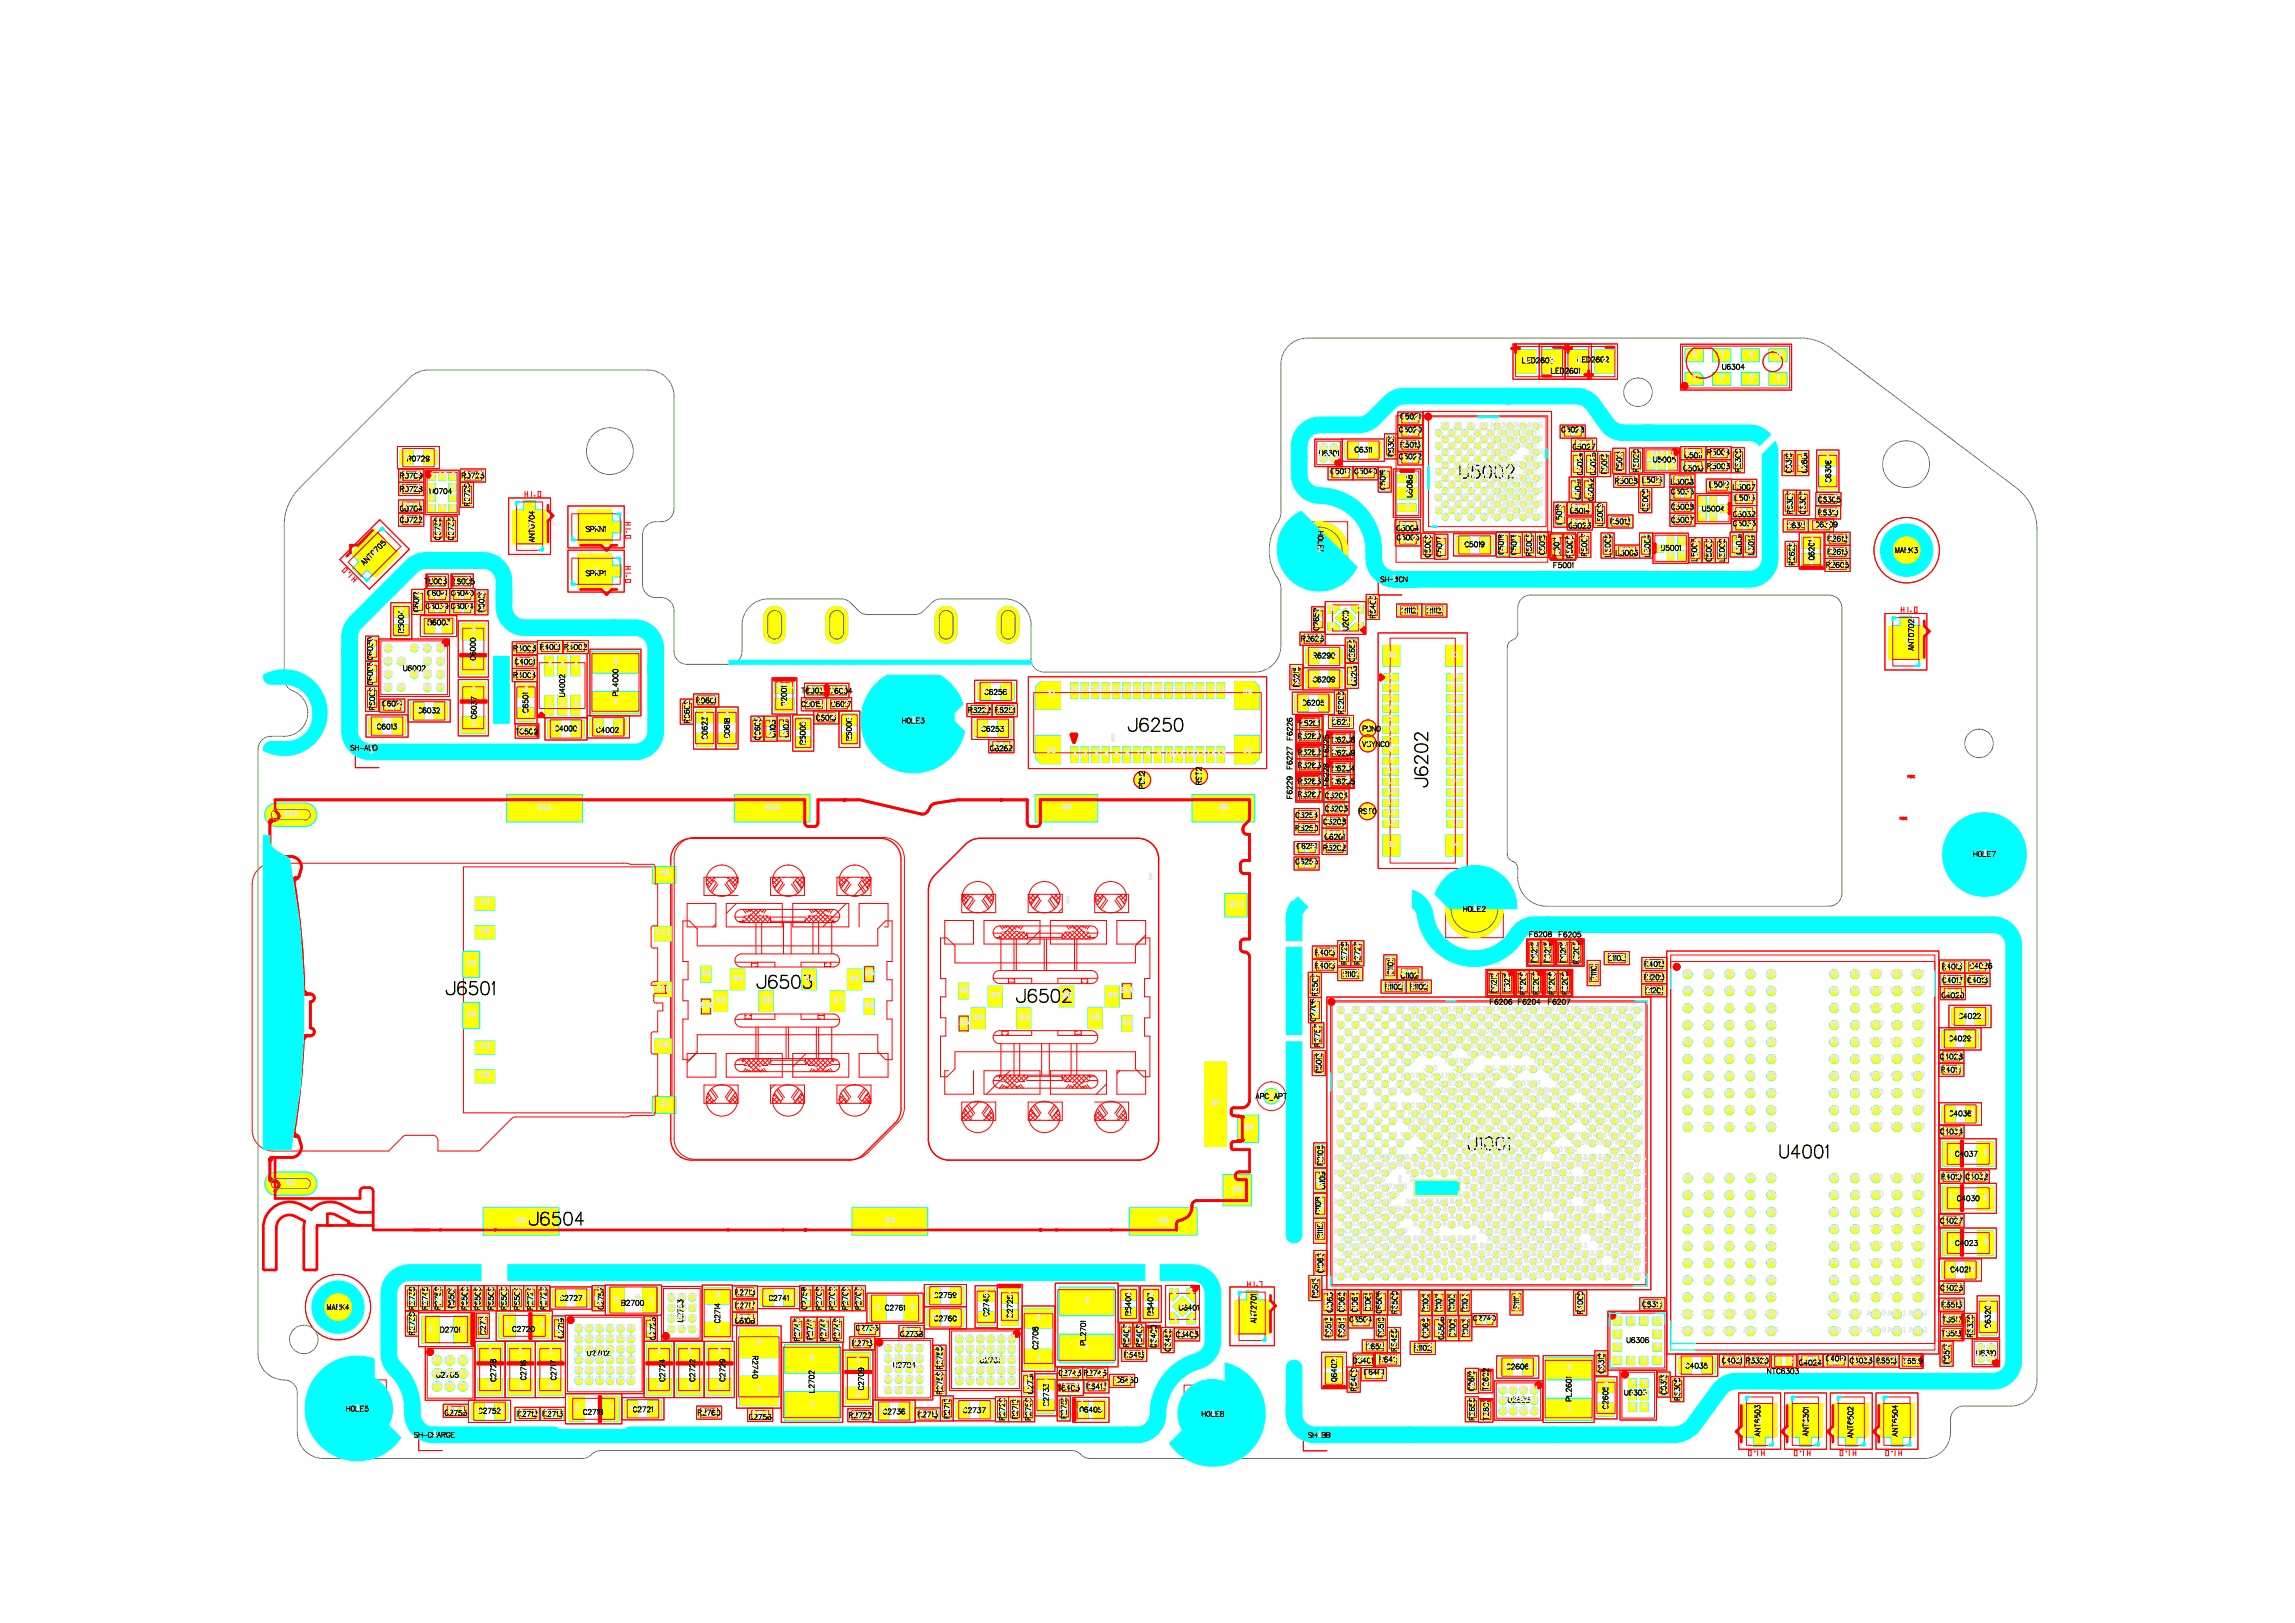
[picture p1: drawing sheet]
<svg xmlns="http://www.w3.org/2000/svg" width="297mm" height="210mm" viewBox="0 0 297 210" stroke-linecap="round" stroke-linejoin="round" font-family="sans-serif">
<defs><g id="words">
<g font-size="2.5">
<text x="188.7" y="61.8">U5002</text>
<text x="145.7" y="94.5">J6250</text>
<text x="184.6" y="102.1" transform="rotate(-90 184.6 102.1)">J6202</text>
<text x="57" y="128.6">J6501</text>
<text x="97.7" y="127.7">J6503</text>
<text x="131.3" y="129.6">J6502</text>
<text x="188.9" y="148.7">U1001</text>
<text x="229.6" y="149.7">U4001</text>
<text x="68.2" y="158.4">J6504</text>
</g>
<g font-size="1">
<text x="197" y="46.9">LED2603</text>
<text x="204.2" y="46.8">LED2602</text>
<text x="222.8" y="47.8">U6304</text>
<text x="200.7" y="48.2">LED2601</text>
<text x="52.6" y="59.6">R0729</text>
<text x="170.4" y="58.9">U6301</text>
<text x="174.9" y="58.5">C6311</text>
<text x="180.3" y="59.3" transform="rotate(-90 180.3 59.3)">R6301</text>
<text x="181" y="57.8">R5016</text>
<text x="181" y="55.9">C5020</text>
<text x="181" y="54.2">C5021</text>
<text x="181" y="59.3">C5022</text>
<text x="202" y="55.9">C5028</text>
<text x="203.4" y="58.1">C5027</text>
<text x="213.9" y="59.8">U5005</text>
<text x="217.6" y="59.2">C5011</text>
<text x="220.9" y="58.8">R5004</text>
<text x="51.7" y="63.6">R0728</text>
<text x="51.7" y="61.8">R0709</text>
<text x="55.5" y="63.8">U0704</text>
<text x="59.7" y="61.8">R0725</text>
<text x="60.7" y="65.5" transform="rotate(-90 60.7 65.5)">R0726</text>
<text x="171.9" y="61.3">C5012 C5040</text>
<text x="179.2" y="63.6" transform="rotate(-90 179.2 63.6)">C5016</text>
<text x="182.7" y="64.5" transform="rotate(-90 182.7 64.5)">U5088</text>
<text x="204.5" y="64.9" transform="rotate(-90 204.5 64.9)">C5041</text>
<text x="204.7" y="61.6" transform="rotate(-90 204.7 61.6)">C5024</text>
<text x="206.2" y="64.9" transform="rotate(-90 206.2 64.9)">C5042</text>
<text x="206.5" y="61.6" transform="rotate(-90 206.5 61.6)">C5025</text>
<text x="207.9" y="61.6" transform="rotate(-90 207.9 61.6)">R5013</text>
<text x="208.9" y="62.5">R5008 L5016</text>
<text x="209.8" y="61.2" transform="rotate(-90 209.8 61.2)">R5014</text>
<text x="212" y="61.1" transform="rotate(-90 212 61.1)">R5020</text>
<text x="216.1" y="62.6">L5008</text>
<text x="216.2" y="63.9">C5035</text>
<text x="216.2" y="65.9">C5008</text>
<text x="217.6" y="60.9">C5010</text>
<text x="220.9" y="60.6">R5003</text>
<text x="220.9" y="63">L5012</text>
<text x="224.1" y="63.3">L5007</text>
<text x="224.2" y="64.7">L5013</text>
<text x="225.2" y="61.1" transform="rotate(-90 225.2 61.1)">R6309</text>
<text x="231.8" y="61.5" transform="rotate(-90 231.8 61.5)">C6310</text>
<text x="233.8" y="61.5" transform="rotate(-90 233.8 61.5)">C2601</text>
<text x="235.2" y="64.9">C6305</text>
<text x="236.9" y="62.5" transform="rotate(-90 236.9 62.5)">C6308</text>
<text x="51.7" y="66.1">C0704</text>
<text x="51.7" y="67.5">C0722</text>
<text x="56.9" y="70" transform="rotate(-90 56.9 70)">C0732</text>
<text x="58.6" y="69.9" transform="rotate(-90 58.6 69.9)">C0733</text>
<text x="69.1" y="70.3" transform="rotate(-90 69.1 70.3)">ANT0704</text>
<text x="75.5" y="68.7">SPKN1</text>
<text x="170.6" y="68.5" transform="rotate(90 170.6 68.5)">HOLE1</text>
<text x="180.6" y="68.6">C5004</text>
<text x="180.7" y="69.8">C5005</text>
<text x="189.3" y="70.7">C5019</text>
<text x="194.5" y="72" transform="rotate(-90 194.5 72)">C5018</text>
<text x="198.1" y="72" transform="rotate(-90 198.1 72)">R5005</text>
<text x="202" y="68.1" transform="rotate(-90 202 68.1)">L5010</text>
<text x="202.9" y="68.3">C5023</text>
<text x="202.9" y="66.4">C5014</text>
<text x="207.4" y="68.2" transform="rotate(-90 207.4 68.2)">L5009</text>
<text x="208.1" y="67.8">R5012</text>
<text x="209" y="71.8">L5006</text>
<text x="213.2" y="66.3" transform="rotate(-90 213.2 66.3)">C5009</text>
<text x="214.7" y="71.2">U5001</text>
<text x="216.2" y="67.5">C5007</text>
<text x="220.2" y="66.1">U5004</text>
<text x="224.2" y="66.8">C5032</text>
<text x="224.2" y="68">C5033</text>
<text x="225.3" y="72" transform="rotate(-90 225.3 72)">C5031</text>
<text x="230.8" y="68.3">R6311</text>
<text x="231.9" y="66.6" transform="rotate(-90 231.9 66.6)">R6307</text>
<text x="233.6" y="66.6" transform="rotate(-90 233.6 66.6)">C6307</text>
<text x="234.8" y="68.1">C6309</text>
<text x="235" y="66.6">R6310</text>
<text x="236.3" y="70">R2612</text>
<text x="236.3" y="71.7">R2615</text>
<text x="245.2" y="71.5">MARK3</text>
<text x="47" y="73.2" transform="rotate(-45 47 73.2)">ANT0705</text>
<text x="54.8" y="75.5">T6006 T6005</text>
<text x="55" y="77">C6041 C6040</text>
<text x="75.5" y="74.5">SPKP1</text>
<text x="178.5" y="75.2">SH-WCN</text>
<text x="185" y="72.2" transform="rotate(-90 185 72.2)">C5006</text>
<text x="186.5" y="72.3" transform="rotate(-90 186.5 72.3)">C5017</text>
<text x="196.2" y="72" transform="rotate(-90 196.2 72)">C5013</text>
<text x="199.8" y="72" transform="rotate(-90 199.8 72)">C5015</text>
<text x="200.8" y="73.4">F5001</text>
<text x="201.7" y="72.3" transform="rotate(-90 201.7 72.3)">L5011</text>
<text x="203.4" y="72.3" transform="rotate(-90 203.4 72.3)">R5006</text>
<text x="205.3" y="72" transform="rotate(-90 205.3 72)">R5007</text>
<text x="208.3" y="72.1" transform="rotate(-90 208.3 72.1)">L5005</text>
<text x="213.5" y="72.1" transform="rotate(-90 213.5 72.1)">L5004</text>
<text x="219.5" y="72.7" transform="rotate(-90 219.5 72.7)">L5003</text>
<text x="221.4" y="72.7" transform="rotate(-90 221.4 72.7)">C5003</text>
<text x="223.1" y="72.7" transform="rotate(-90 223.1 72.7)">L5002</text>
<text x="226.9" y="72" transform="rotate(-90 226.9 72)">L5014</text>
<text x="232.2" y="73.2" transform="rotate(-90 232.2 73.2)">R2625</text>
<text x="234.7" y="72.7" transform="rotate(-90 234.7 72.7)">Q6201</text>
<text x="236.3" y="73.4">R2605</text>
<text x="52.2" y="82" transform="rotate(-90 52.2 82)">B6004</text>
<text x="54.1" y="79.4" transform="rotate(-90 54.1 79.4)">C6012</text>
<text x="55" y="78.7">C6039 C6004</text>
<text x="55.3" y="80.8">B6003</text>
<text x="62.6" y="79.5" transform="rotate(-90 62.6 79.5)">R6021</text>
<text x="168.3" y="82.9">R2626</text>
<text x="170.6" y="81.7" transform="rotate(-90 170.6 81.7)">C2652</text>
<text x="174.4" y="81.8" transform="rotate(-90 174.4 81.8)">U2610</text>
<text x="177.9" y="80.1" transform="rotate(-90 177.9 80.1)">R6403</text>
<text x="180.8" y="79.3">R1112 R1113</text>
<text x="48.2" y="88.7" transform="rotate(-90 48.2 88.7)">C6003 C6030</text>
<text x="52.1" y="86.8">U6002</text>
<text x="61.5" y="85.5" transform="rotate(-90 61.5 85.5)">C6000</text>
<text x="66.4" y="85.9">C4001</text>
<text x="66.4" y="84.2">R4003 R4001 R4002</text>
<text x="66.4" y="87.6">R4004</text>
<text x="103.6" y="89.6">T6003 T6004</text>
<text x="127.3" y="89.8">C6256</text>
<text x="168.1" y="89.1" transform="rotate(-90 168.1 89.1)">R6215</text>
<text x="169.8" y="88.2">C6209</text>
<text x="169.8" y="85.1">R6290</text>
<text x="175.2" y="85.7" transform="rotate(-90 175.2 85.7)">C2654</text>
<text x="175.5" y="89" transform="rotate(-90 175.5 89)">C6213</text>
<text x="247.6" y="84.3" transform="rotate(-90 247.6 84.3)">ANT0702</text>
<text x="48.4" y="92" transform="rotate(-90 48.4 92)">R6002</text>
<text x="48.5" y="94.3">C6013</text>
<text x="49.2" y="91.3">C6014</text>
<text x="54" y="92.2">C6032</text>
<text x="61.6" y="93.1" transform="rotate(-90 61.6 93.1)">C6037</text>
<text x="66.6" y="94.9">T6509</text>
<text x="68.3" y="92.4" transform="rotate(-90 68.3 92.4)">C6501</text>
<text x="71.7" y="94.5">C4000</text>
<text x="73" y="90.2" transform="rotate(-90 73 90.2)">U4002</text>
<text x="77.1" y="94.7">C4002</text>
<text x="79.9" y="90.1" transform="rotate(-90 79.9 90.1)">PL4000</text>
<text x="89.2" y="93.6" transform="rotate(-90 89.2 93.6)">R0602</text>
<text x="89.9" y="90.9">R0601</text>
<text x="91.5" y="95.7" transform="rotate(-90 91.5 95.7)">C0623</text>
<text x="94.4" y="95.7" transform="rotate(-90 94.4 95.7)">C0618</text>
<text x="98.3" y="95.8" transform="rotate(-90 98.3 95.8)">C0605</text>
<text x="100.3" y="95.8" transform="rotate(-90 100.3 95.8)">C1105</text>
<text x="101.7" y="91.6" transform="rotate(-90 101.7 91.6)">Q2001</text>
<text x="102" y="95.8" transform="rotate(-90 102 95.8)">C1107</text>
<text x="103.5" y="91.4">C6015</text>
<text x="105.4" y="93.1">C6016</text>
<text x="107.3" y="91.4">C6017</text>
<text x="110.1" y="95.9" transform="rotate(-90 110.1 95.9)">B6006</text>
<text x="116.7" y="93.5">HOLE3</text>
<text x="125.2" y="92.2">R6222 R6251</text>
<text x="126.9" y="94.6">C6253</text>
<text x="167.9" y="95.5">R6280</text>
<text x="167.9" y="93.8">R6281</text>
<text x="168.4" y="91.2">C6205</text>
<text x="172" y="93.7">C6211</text>
<text x="173.8" y="92.4" transform="rotate(-90 173.8 92.4)">R6203</text>
<text x="176.3" y="94.6">PDN0</text>
<text x="45.3" y="97">SH-AUD</text>
<text x="104.2" y="96.4" transform="rotate(-90 104.2 96.4)">B6005</text>
<text x="128" y="97.1">C6262</text>
<text x="155.4" y="101.6" transform="rotate(-90 155.4 101.6)">RST2</text>
<text x="167.2" y="99.6" transform="rotate(-90 167.2 99.6)">F6227 F6226</text>
<text x="167.9" y="97.6">R6282</text>
<text x="167.9" y="99.3">R6283</text>
<text x="167.9" y="101.4">R6286</text>
<text x="171.9" y="101.8" transform="rotate(-90 171.9 101.8)">F6228</text>
<text x="171.9" y="98.1" transform="rotate(-90 171.9 98.1)">F6225</text>
<text x="172.3" y="99.7">R6284</text>
<text x="172.3" y="101.4">R6285</text>
<text x="172.3" y="96">R6288</text>
<text x="172.3" y="97.7">R6289</text>
<text x="176.2" y="96.6">VSYNC0</text>
<text x="148" y="102.1" transform="rotate(-90 148 102.1)">PDN2</text>
<text x="167.2" y="103.4" transform="rotate(-90 167.2 103.4)">F6229</text>
<text x="167.6" y="107.4">R6250</text>
<text x="167.6" y="105.8">C6254</text>
<text x="167.9" y="103.1">R6287</text>
<text x="171.2" y="106.6">C6208</text>
<text x="171.4" y="104.9">C6203</text>
<text x="171.4" y="103.2">C6204</text>
<text x="175.7" y="105.2">RST0</text>
<text x="167.6" y="109.8">C6251 R6202</text>
<text x="167.6" y="111.8">C6255</text>
<text x="171.2" y="108.6">C6201</text>
<text x="255.3" y="110.8">HOLE7</text>
<text x="189.3" y="117.9">HOLE2</text>
<text x="169.9" y="123.5">R4015</text>
<text x="169.9" y="125.2">R4016</text>
<text x="174.2" y="124.9" transform="rotate(-90 174.2 124.9)">R2728</text>
<text x="175.9" y="124.9" transform="rotate(-90 175.9 124.9)">R2727</text>
<text x="197.8" y="121.2">F6208</text>
<text x="198.8" y="124.8" transform="rotate(-90 198.8 124.8)">R6212</text>
<text x="200.5" y="124.8" transform="rotate(-90 200.5 124.8)">R6213</text>
<text x="201.6" y="121.2">F6205</text>
<text x="202.6" y="124.8" transform="rotate(-90 202.6 124.8)">R6201</text>
<text x="204.3" y="124.8" transform="rotate(-90 204.3 124.8)">R6205</text>
<text x="207.7" y="124.3">C1103</text>
<text x="212.5" y="125">R4012</text>
<text x="251.1" y="125.3">R4013 C4026</text>
<text x="170.4" y="129" transform="rotate(-90 170.4 129)">R6507</text>
<text x="173.2" y="126.3">R1101</text>
<text x="178.8" y="127.9">R1108 R1109</text>
<text x="180.2" y="126.7" transform="rotate(-90 180.2 126.7)">C1101</text>
<text x="180.9" y="126.5">C1102</text>
<text x="192.7" y="129.9">F6206 F6204</text>
<text x="193.6" y="128.7" transform="rotate(-90 193.6 128.7)">R6210</text>
<text x="195.3" y="128.7" transform="rotate(-90 195.3 128.7)">R6211</text>
<text x="197.4" y="128.7" transform="rotate(-90 197.4 128.7)">R6206</text>
<text x="199" y="128.7" transform="rotate(-90 199 128.7)">R6207</text>
<text x="200.2" y="129.9">F6207</text>
<text x="201.1" y="128.7" transform="rotate(-90 201.1 128.7)">R6208</text>
<text x="202.8" y="128.7" transform="rotate(-90 202.8 128.7)">R6209</text>
<text x="206.5" y="127.4" transform="rotate(-90 206.5 127.4)">R1110</text>
<text x="212.5" y="126.7">R1200</text>
<text x="212.5" y="128.4">R1201</text>
<text x="251.1" y="127.1">C4017 C4018</text>
<text x="251.2" y="129.1">C4020</text>
<text x="253.4" y="131.7">C4022</text>
<text x="170.2" y="132.2" transform="rotate(-90 170.2 132.2)">C2706</text>
<text x="251" y="137">C4028</text>
<text x="252.1" y="134.6">C4029</text>
<text x="162.4" y="142.1">APC_APT</text>
<text x="170.9" y="139.1" transform="rotate(-90 170.9 139.1)">R5018 R2757</text>
<text x="251" y="138.7">R4014</text>
<text x="251" y="146.7">C4034</text>
<text x="252.1" y="144.3">C4036</text>
<text x="252.9" y="149.6">C4037</text>
<text x="171.1" y="151" transform="rotate(-90 171.1 151)">R2106</text>
<text x="171.4" y="154.3" transform="rotate(-90 171.4 154.3)">C1109</text>
<text x="251" y="152.6">R4010 C4032</text>
<text x="253.2" y="155.3">C4030</text>
<text x="170.9" y="157.5" transform="rotate(-90 170.9 157.5)">C1108</text>
<text x="171.1" y="160.8" transform="rotate(-90 171.1 160.8)">R1115</text>
<text x="251" y="158.2">C4027</text>
<text x="252.9" y="161.1">C4023</text>
<text x="94.9" y="167.5">R2718</text>
<text x="120.8" y="167.9">C2759</text>
<text x="171.2" y="164.9" transform="rotate(-90 171.2 164.9)">C1060</text>
<text x="251" y="166.9">C4025</text>
<text x="252.1" y="164.5">C4021</text>
<text x="42.2" y="169.4">MARK4</text>
<text x="53.6" y="172.8" transform="rotate(-90 53.6 172.8)">R2738 R2739</text>
<text x="55.3" y="169.5" transform="rotate(-90 55.3 169.5)">R2745</text>
<text x="56.7" y="172.3">D2701</text>
<text x="56.9" y="169.5" transform="rotate(-90 56.9 169.5)">R2752</text>
<text x="58.7" y="169.5" transform="rotate(-90 58.7 169.5)">R6501</text>
<text x="60.4" y="169.5" transform="rotate(-90 60.4 169.5)">R6502</text>
<text x="62.1" y="169.5" transform="rotate(-90 62.1 169.5)">R6505</text>
<text x="62.8" y="173.1" transform="rotate(-90 62.8 173.1)">C2711</text>
<text x="63.8" y="169.5" transform="rotate(-90 63.8 169.5)">R6506</text>
<text x="65.5" y="169.5" transform="rotate(-90 65.5 169.5)">R6503</text>
<text x="66.2" y="172.3">C2720</text>
<text x="67.2" y="169.5" transform="rotate(-90 67.2 169.5)">R6504</text>
<text x="68.9" y="169.5" transform="rotate(-90 68.9 169.5)">R2724</text>
<text x="70.6" y="169.5" transform="rotate(-90 70.6 169.5)">R2723</text>
<text x="72.4" y="168.2">C2727</text>
<text x="72.9" y="173.4" transform="rotate(-90 72.9 173.4)">C2719</text>
<text x="78" y="169.5" transform="rotate(-90 78 169.5)">C2757</text>
<text x="80.3" y="168.8">B2700</text>
<text x="84.8" y="173.4" transform="rotate(-90 84.8 173.4)">C2723</text>
<text x="88.3" y="171.1" transform="rotate(-90 88.3 171.1)">U2703</text>
<text x="93.1" y="171.4" transform="rotate(-90 93.1 171.4)">C2714</text>
<text x="94.9" y="171.2">C6108</text>
<text x="94.9" y="169.2">R2717</text>
<text x="99.2" y="168.2">C2741</text>
<text x="103.4" y="173.6" transform="rotate(-90 103.4 173.6)">R2743</text>
<text x="104.4" y="169.5" transform="rotate(-90 104.4 169.5)">C2758</text>
<text x="105.1" y="173.6" transform="rotate(-90 105.1 173.6)">R2741</text>
<text x="106.2" y="169.5" transform="rotate(-90 106.2 169.5)">R2708</text>
<text x="106.8" y="173.6" transform="rotate(-90 106.8 173.6)">R2744</text>
<text x="108" y="169.5" transform="rotate(-90 108 169.5)">R2702</text>
<text x="108.6" y="173.6" transform="rotate(-90 108.6 173.6)">R2742</text>
<text x="109.7" y="169.5" transform="rotate(-90 109.7 169.5)">R2709</text>
<text x="110.7" y="172.1">C2735</text>
<text x="111.4" y="169.5" transform="rotate(-90 111.4 169.5)">R2703</text>
<text x="114.3" y="169.5">C2761</text>
<text x="116.4" y="172.9">C2738</text>
<text x="120.8" y="170.9">C2760</text>
<text x="127.9" y="170.4" transform="rotate(-90 127.9 170.4)">C2745</text>
<text x="131" y="170.5" transform="rotate(-90 131 170.5)">D2725</text>
<text x="146.3" y="170.3" transform="rotate(-90 146.3 170.3)">B6406</text>
<text x="149.2" y="170.3" transform="rotate(-90 149.2 170.3)">B6407</text>
<text x="152.1" y="172.9">C6403</text>
<text x="152.3" y="169.5">U6401</text>
<text x="162.5" y="171.5" transform="rotate(-90 162.5 171.5)">ANT2701</text>
<text x="170.5" y="168.2" transform="rotate(-90 170.5 168.2)">R6515</text>
<text x="172.2" y="173.3" transform="rotate(-90 172.2 173.3)">R6513C1065</text>
<text x="173.9" y="173.3" transform="rotate(-90 173.9 173.3)">R6514 C1062</text>
<text x="174.6" y="171">C6504</text>
<text x="175.6" y="170" transform="rotate(-90 175.6 170)">C1064</text>
<text x="177.3" y="170" transform="rotate(-90 177.3 170)">C1061</text>
<text x="178.7" y="170" transform="rotate(-90 178.7 170)">C6505</text>
<text x="179" y="173.3" transform="rotate(-90 179 173.3)">R6510</text>
<text x="180.8" y="170.1" transform="rotate(-90 180.8 170.1)">R6509</text>
<text x="184.8" y="173.4" transform="rotate(-90 184.8 173.4)">C1066 R1106</text>
<text x="186.5" y="170.1" transform="rotate(-90 186.5 170.1)">R1107</text>
<text x="186.8" y="173.4" transform="rotate(-90 186.8 173.4)">C6506</text>
<text x="188.2" y="173.4" transform="rotate(-90 188.2 173.4)">C1100 R1105</text>
<text x="189.9" y="173.4" transform="rotate(-90 189.9 173.4)">R1103 R1104</text>
<text x="190.6" y="170.8">C2740</text>
<text x="196.5" y="170.1" transform="rotate(-90 196.5 170.1)">R1111</text>
<text x="204.8" y="170.1" transform="rotate(-90 204.8 170.1)">R4000</text>
<text x="210.4" y="173.7">U6306</text>
<text x="212.3" y="169">C6314</text>
<text x="251" y="172.8">T6518</text>
<text x="251" y="169.1">R6516</text>
<text x="251.1" y="171">T6517</text>
<text x="255.2" y="173.1" transform="rotate(-90 255.2 173.1)">R6330</text>
<text x="257.5" y="171.9" transform="rotate(-90 257.5 171.9)">C6320</text>
<text x="56.4" y="178.2">U2705</text>
<text x="64.1" y="178.8" transform="rotate(-90 64.1 178.8)">C2728</text>
<text x="68" y="178.8" transform="rotate(-90 68 178.8)">C2716</text>
<text x="71.9" y="178.8" transform="rotate(-90 71.9 178.8)">C2717</text>
<text x="75.9" y="175.4">U2702</text>
<text x="86" y="178.8" transform="rotate(-90 86 178.8)">C2724</text>
<text x="89.9" y="178.8" transform="rotate(-90 89.9 178.8)">C2722</text>
<text x="93.8" y="178.8" transform="rotate(-90 93.8 178.8)">C2729</text>
<text x="97.4" y="175.4" transform="rotate(90 97.4 175.4)">R2740</text>
<text x="110" y="174.1">R2716</text>
<text x="111.7" y="179.9" transform="rotate(-90 111.7 179.9)">C2709</text>
<text x="115.5" y="176.9">U2704</text>
<text x="126.5" y="176.3">U2701</text>
<text x="134.3" y="174.6" transform="rotate(-90 134.3 174.6)">C2708</text>
<text x="136.7" y="179.9">T6405</text>
<text x="136.9" y="177.9">C2743 R2746</text>
<text x="140.4" y="179.7">R6417</text>
<text x="140.5" y="174.3" transform="rotate(-90 140.5 174.3)">PL2701</text>
<text x="144.3" y="178.9">C6450</text>
<text x="145.2" y="175.6">R6416</text>
<text x="146" y="174.3" transform="rotate(-90 146 174.3)">R6407</text>
<text x="147.7" y="174.3" transform="rotate(-90 147.7 174.3)">R6408</text>
<text x="149.6" y="174.4" transform="rotate(-90 149.6 174.4)">D6400</text>
<text x="151.4" y="174.9" transform="rotate(-90 151.4 174.9)">C6452</text>
<text x="172.9" y="178.9" transform="rotate(-90 172.9 178.9)">Q6402</text>
<text x="174.9" y="176.3">D6401R6411</text>
<text x="176.2" y="177.8">C6401</text>
<text x="176.4" y="174.5">R6511</text>
<text x="180.7" y="174.9" transform="rotate(-90 180.7 174.9)">R6455</text>
<text x="182.6" y="174.7">R1102</text>
<text x="194.9" y="177.1">C2606</text>
<text x="207.5" y="177.9" transform="rotate(-90 207.5 177.9)">C6312</text>
<text x="218" y="177">C4035</text>
<text x="222.6" y="176.3">C4031 R6320</text>
<text x="228.6" y="177.7">NTC6303</text>
<text x="232.7" y="176.6">C4024</text>
<text x="236" y="176">C4019</text>
<text x="239.3" y="176.3">C4033 R6518 T6519</text>
<text x="252.2" y="176.7" transform="rotate(-90 252.2 176.7)">R6517</text>
<text x="255.5" y="175.4">U6310</text>
<text x="44.7" y="182.6">HOLE5</text>
<text x="53.5" y="185.9">SH-CHARGE</text>
<text x="57.4" y="183.1">C2755</text>
<text x="61.8" y="182.8">C2752</text>
<text x="66.7" y="183.2">R2712 R2713</text>
<text x="75.2" y="183">C2718</text>
<text x="81.7" y="182.6">C2721</text>
<text x="90.2" y="183.1">R2760</text>
<text x="96.8" y="183.6">C2756</text>
<text x="105.3" y="180.3" transform="rotate(-90 105.3 180.3)">L2702</text>
<text x="109.8" y="183.4">R2722</text>
<text x="114.2" y="182.9">C2736</text>
<text x="118.5" y="183.3">R2715</text>
<text x="121.9" y="180.5" transform="rotate(-90 121.9 180.5)">R2756 R2755</text>
<text x="122.8" y="183.8" transform="rotate(-90 122.8 183.8)">R2710</text>
<text x="124.6" y="182.7">C2737</text>
<text x="130" y="183.9" transform="rotate(-90 130 183.9)">R2720</text>
<text x="131.6" y="183.9" transform="rotate(-90 131.6 183.9)">R2719</text>
<text x="133.3" y="183.9" transform="rotate(-90 133.3 183.9)">R2750</text>
<text x="133.6" y="180.6" transform="rotate(-90 133.6 180.6)">C2731</text>
<text x="135.7" y="182" transform="rotate(-90 135.7 182)">C2733</text>
<text x="137.9" y="183.8" transform="rotate(-90 137.9 183.8)">R2751</text>
<text x="139.6" y="182.7">Q6405</text>
<text x="155.4" y="183.2">HOLE8</text>
<text x="169.2" y="186">SH-BB</text>
<text x="175.5" y="180" transform="rotate(-90 175.5 180)">R6409</text>
<text x="190.8" y="183.9" transform="rotate(-90 190.8 183.9)">R2656 C2610</text>
<text x="192.5" y="180" transform="rotate(-90 192.5 180)">T2602</text>
<text x="192.6" y="184.1" transform="rotate(-90 192.6 184.1)">T2601</text>
<text x="195" y="181.4">U2605</text>
<text x="203.3" y="181.6" transform="rotate(-90 203.3 181.6)">PL2601</text>
<text x="208" y="182.4" transform="rotate(-90 208 182.4)">C2605</text>
<text x="210.1" y="180.5">U6305</text>
<text x="215.6" y="180.7" transform="rotate(-90 215.6 180.7)">C6313</text>
<text x="217.3" y="181.3" transform="rotate(-90 217.3 181.3)">R6306</text>
<text x="227.7" y="186" transform="rotate(-90 227.7 186)">ANT6503</text>
<text x="245.5" y="186" transform="rotate(-90 245.5 186)">ANT6504</text>
<text x="234" y="186.1" transform="rotate(-90 234 186.1)">ANT6501</text>
<text x="239.7" y="186.2" transform="rotate(-90 239.7 186.2)">ANT6502</text>
</g>
<g font-size="1" fill="#e8e8e8">
<text x="197.2" y="46.9">1</text>
<text x="200.6" y="46.9">2</text>
<text x="204" y="46.9">1</text>
<text x="207.4" y="46.9">2</text>
<text x="219" y="46.1">8</text>
<text x="222.5" y="46.1">7</text>
<text x="226.3" y="46.1">6</text>
<text x="229.8" y="46.1">51</text>
<text x="219" y="49.2">1</text>
<text x="222.5" y="49.1">2</text>
<text x="226.3" y="49.1">3</text>
<text x="229.8" y="49.2">4</text>
<text x="52.4" y="59.3">2</text>
<text x="55.4" y="59.3">1</text>
<text x="170.6" y="59.4">A2A1</text>
<text x="170.6" y="58">B2B1</text>
<text x="174.7" y="58.4">1</text>
<text x="177.7" y="58.4">2</text>
<text x="179.7" y="57">2</text>
<text x="179.8" y="58.7">1</text>
<text x="181.4" y="57.7">2</text>
<text x="181.4" y="56">1</text>
<text x="181.4" y="54.3">1</text>
<text x="181.4" y="59.5">1</text>
<text x="183.1" y="56">2</text>
<text x="183.1" y="54.3">2</text>
<text x="183.1" y="59.5">2</text>
<text x="183.1" y="57.7">1</text>
<text x="185.6" y="56.1">B1 B3 B5 B7 B9B11B13B15</text>
<text x="185.6" y="59.5">F1 F3 F5 F7 F9F11</text>
<text x="185.6" y="57.8">D1 D3 D5 D7 D9D11D13D15</text>
<text x="186.4" y="55.3">A2 A4 A6 A8A10A12A14A16</text>
<text x="186.4" y="58.6">E2 E4 E6 E8E10E12</text>
<text x="186.4" y="57">C2 C4 C6 C8C10C12C14C16</text>
<text x="197.1" y="59.5">F15</text>
<text x="197.9" y="58.6">E16</text>
<text x="202.4" y="56">1</text>
<text x="203.9" y="57.7">2</text>
<text x="203.9" y="59.3">1</text>
<text x="204.1" y="56">2</text>
<text x="205.6" y="57.7">1</text>
<text x="205.7" y="59.3">1</text>
<text x="207.4" y="59.3">1</text>
<text x="209.3" y="58.9">2</text>
<text x="211.5" y="58.9">1</text>
<text x="213.4" y="59">3</text>
<text x="214.8" y="59">2</text>
<text x="216.1" y="59">1</text>
<text x="218" y="58.7">2</text>
<text x="219.7" y="58.8">1</text>
<text x="221.3" y="58.8">1</text>
<text x="223" y="58.7">2</text>
<text x="224.7" y="58.8">1</text>
<text x="231.2" y="59.2">1</text>
<text x="233" y="59.2">1</text>
<text x="236.3" y="59.6">1</text>
<text x="52.1" y="65.6">2</text>
<text x="52.1" y="63.4">1</text>
<text x="52.1" y="61.7">1</text>
<text x="53.8" y="63.4">2</text>
<text x="53.8" y="61.7">2</text>
<text x="53.8" y="65.7">1</text>
<text x="55.6" y="63.2">2</text>
<text x="55.6" y="61.8">1</text>
<text x="55.6" y="64.5">3</text>
<text x="55.6" y="65.9">4</text>
<text x="56.7" y="61.8">10</text>
<text x="57" y="65.9">5</text>
<text x="58.3" y="64.5">7</text>
<text x="58.3" y="63.2">8</text>
<text x="58.3" y="65.9">6</text>
<text x="58.3" y="61.8">9</text>
<text x="60.1" y="61.7">1</text>
<text x="60.2" y="65">2</text>
<text x="60.2" y="63.3">1</text>
<text x="61.8" y="61.6">2</text>
<text x="172.4" y="61.4">1</text>
<text x="174.1" y="61.4">2</text>
<text x="175.6" y="61.4">1</text>
<text x="177.3" y="61.4">2</text>
<text x="178.9" y="61.3">2</text>
<text x="179" y="63">1</text>
<text x="181.8" y="65.8">3</text>
<text x="181.8" y="63.9">2</text>
<text x="181.8" y="62.1">1</text>
<text x="185.6" y="64.5">M1 M3 M5 M7 M9M11M13M15</text>
<text x="185.6" y="61.2">H1 H3 H5 H7 H9H11</text>
<text x="185.6" y="62.8">K1 K3 K5 K7 K9K11K13K15</text>
<text x="186.4" y="65.3">N2 N4 N6 N8N10N12N14N16</text>
<text x="186.4" y="63.7">L2 L4 L6 L8L10L12L14L16</text>
<text x="186.4" y="60.3">G2 G4 G6 G8G10G12G14G16</text>
<text x="186.5" y="62">J2 J4 J6 J8J10J12J14J16</text>
<text x="197" y="61.2">H15</text>
<text x="201.6" y="65.9">2</text>
<text x="203.3" y="65.9">2</text>
<text x="203.6" y="64.3">2</text>
<text x="203.7" y="62.6">1</text>
<text x="203.9" y="61">2</text>
<text x="205.1" y="65.9">1</text>
<text x="205.3" y="64.3">2</text>
<text x="205.4" y="62.6">1</text>
<text x="205.6" y="61">2</text>
<text x="206.8" y="65.9">2</text>
<text x="207.3" y="61">2</text>
<text x="209.3" y="60.6">1</text>
<text x="209.4" y="62.3">2</text>
<text x="211.1" y="62.3">1</text>
<text x="211.4" y="60.5">2</text>
<text x="212.6" y="65.7">2</text>
<text x="212.7" y="62.3">1</text>
<text x="212.7" y="64">1</text>
<text x="213.4" y="60.4">4</text>
<text x="214.3" y="62.3">2</text>
<text x="214.8" y="60.4">5</text>
<text x="216.2" y="60.4">6</text>
<text x="216.6" y="65.7">2</text>
<text x="216.6" y="62.3">2</text>
<text x="216.6" y="64">1</text>
<text x="218" y="60.4">2</text>
<text x="218.3" y="64">2</text>
<text x="218.3" y="65.7">1</text>
<text x="218.3" y="62.3">1</text>
<text x="219.7" y="60.5">1</text>
<text x="220" y="65">3</text>
<text x="221.3" y="60.4">2</text>
<text x="221.4" y="63">1</text>
<text x="221.5" y="65">2</text>
<text x="222.9" y="65.9">1</text>
<text x="223" y="62.9">2</text>
<text x="223" y="60.5">1</text>
<text x="224.6" y="63">2</text>
<text x="224.6" y="60.5">2</text>
<text x="224.6" y="64.7">1</text>
<text x="226.3" y="64.7">2</text>
<text x="226.3" y="63">1</text>
<text x="231.2" y="60.9">2</text>
<text x="231.4" y="64.3">2</text>
<text x="231.4" y="66">1</text>
<text x="233" y="60.9">2</text>
<text x="233" y="64.3">1</text>
<text x="235.5" y="64.7">1</text>
<text x="236.3" y="62.6">2</text>
<text x="237.2" y="64.7">2</text>
<text x="48.2" y="71.9">1</text>
<text x="52.1" y="67.4">2</text>
<text x="53.8" y="67.4">1</text>
<text x="56.4" y="69.4">2</text>
<text x="56.4" y="67.7">1</text>
<text x="58.1" y="69.4">2</text>
<text x="58.1" y="67.7">1</text>
<text x="68.3" y="68.2">1</text>
<text x="76.9" y="68.3">1</text>
<text x="170.4" y="71.4">1</text>
<text x="181.1" y="68.2">2</text>
<text x="181.1" y="69.9">1</text>
<text x="182.8" y="68.2">1</text>
<text x="182.8" y="69.9">2</text>
<text x="184.5" y="69.9">2</text>
<text x="184.5" y="71.6">1</text>
<text x="185.6" y="66.2">P1 P3 P5 P7 P9P11P13P15</text>
<text x="186.2" y="70">2</text>
<text x="186.3" y="71.7">1</text>
<text x="186.4" y="67">R2 R4 R6 R8R10R12R14R16</text>
<text x="189.1" y="70.6">1</text>
<text x="192.1" y="70.6">2</text>
<text x="194.2" y="69.7">2</text>
<text x="194.3" y="71.4">1</text>
<text x="195.9" y="69.8">2</text>
<text x="195.9" y="71.4">1</text>
<text x="197.6" y="69.7">2</text>
<text x="197.6" y="71.4">1</text>
<text x="199.3" y="71.4">2</text>
<text x="199.3" y="69.8">1</text>
<text x="201.1" y="70">2</text>
<text x="201.2" y="71.7">1</text>
<text x="201.3" y="69.9">4</text>
<text x="201.7" y="67.6">1</text>
<text x="202.8" y="71.8">2</text>
<text x="202.8" y="69.9">3</text>
<text x="202.8" y="70">2</text>
<text x="202.9" y="71.7">1</text>
<text x="203.3" y="67.9">2</text>
<text x="204.8" y="69.8">2</text>
<text x="204.8" y="71.5">1</text>
<text x="205.1" y="67.9">1</text>
<text x="206.8" y="67.6">1</text>
<text x="207.8" y="71.6">2</text>
<text x="207.8" y="69.9">1</text>
<text x="208.6" y="67.6">2</text>
<text x="209.5" y="71.5">2</text>
<text x="210.3" y="67.6">1</text>
<text x="211.2" y="71.5">1</text>
<text x="212.8" y="71.6">2</text>
<text x="212.8" y="69.9">1</text>
<text x="214.5" y="71.1">1</text>
<text x="215.9" y="70.1">5</text>
<text x="216.6" y="67.4">2</text>
<text x="217.4" y="70.1">4</text>
<text x="218.3" y="67.4">1</text>
<text x="219.1" y="70.5">2</text>
<text x="220" y="66.9">4</text>
<text x="220.9" y="70.5">2</text>
<text x="221.5" y="66.9">5</text>
<text x="222.6" y="70.5">1</text>
<text x="224.5" y="71.4">2</text>
<text x="224.5" y="69.7">1</text>
<text x="224.6" y="66.4">2</text>
<text x="224.6" y="68.1">1</text>
<text x="226.2" y="71.4">2</text>
<text x="226.2" y="69.7">1</text>
<text x="226.3" y="68.1">2</text>
<text x="226.3" y="66.4">1</text>
<text x="231.3" y="68.1">2</text>
<text x="231.6" y="70.9">2</text>
<text x="233" y="68.1">1</text>
<text x="233" y="66">2</text>
<text x="234.2" y="70.2">3</text>
<text x="234.6" y="68.1">1</text>
<text x="235.5" y="66.4">1</text>
<text x="236.3" y="68.1">2</text>
<text x="236.7" y="69.8">2</text>
<text x="236.7" y="71.5">2</text>
<text x="237.2" y="66.4">2</text>
<text x="238.4" y="69.8">1</text>
<text x="238.4" y="71.5">1</text>
<text x="246.5" y="71.3">1</text>
<text x="53.9" y="77.1">2</text>
<text x="55.5" y="77.1">1</text>
<text x="55.5" y="75.3">1</text>
<text x="57" y="75.3">2</text>
<text x="57.1" y="77.1">2</text>
<text x="58.7" y="75.3">1</text>
<text x="58.8" y="77.1">1</text>
<text x="60.2" y="75.3">2</text>
<text x="60.4" y="77.1">2</text>
<text x="62.1" y="77.2">2</text>
<text x="76.9" y="74">1</text>
<text x="177.4" y="77.8">2</text>
<text x="180.1" y="75.1">1</text>
<text x="215.9" y="72">2</text>
<text x="217.4" y="72">3</text>
<text x="219.2" y="72.2">1</text>
<text x="220.9" y="72.2">1</text>
<text x="222.6" y="72.2">2</text>
<text x="231.6" y="72.6">1</text>
<text x="233.5" y="72.6">1</text>
<text x="234.9" y="72.6">2</text>
<text x="236.7" y="73.2">2</text>
<text x="238.4" y="73.2">1</text>
<text x="47.9" y="83.2">2</text>
<text x="49.6" y="84">E1</text>
<text x="51.7" y="79.2">2</text>
<text x="51.7" y="81.7">1</text>
<text x="53" y="84">C1 B1 A1</text>
<text x="53.9" y="78.9">1</text>
<text x="55.3" y="81.1">1</text>
<text x="55.5" y="78.8">1</text>
<text x="57.1" y="78.8">2</text>
<text x="57.7" y="81.1">2</text>
<text x="58.7" y="78.8">1</text>
<text x="60.4" y="78.8">2</text>
<text x="61" y="81.9">2</text>
<text x="62.1" y="78.9">1</text>
<text x="70.1" y="83.8">1</text>
<text x="71.8" y="83.8">2</text>
<text x="73.4" y="83.8">2</text>
<text x="75.1" y="83.8">1</text>
<text x="168.8" y="82.8">1</text>
<text x="170.3" y="79.4">2</text>
<text x="170.4" y="81.1">1</text>
<text x="170.4" y="82.8">2</text>
<text x="172" y="79">3</text>
<text x="172" y="81.2">4</text>
<text x="173.9" y="80.1">5</text>
<text x="174.7" y="83.4">1</text>
<text x="175.7" y="79">2</text>
<text x="175.7" y="81.2">1</text>
<text x="177.4" y="79.5">1</text>
<text x="181.2" y="79.1">2</text>
<text x="183" y="79.1">1</text>
<text x="184.5" y="79.1">2</text>
<text x="186.2" y="79.1">1</text>
<text x="246.4" y="83.2">1</text>
<text x="47.9" y="89.7">2</text>
<text x="47.9" y="86.4">2</text>
<text x="47.9" y="84.9">1</text>
<text x="47.9" y="88.1">1</text>
<text x="49.6" y="89.1">E4 D4</text>
<text x="49.6" y="87.4">E3</text>
<text x="49.6" y="85.7">E2 D2</text>
<text x="53" y="87.4">C3 B3 A3</text>
<text x="54.7" y="89.1">B4 A4</text>
<text x="54.7" y="85.7">B2 A2</text>
<text x="61" y="89.5">1</text>
<text x="61" y="86.3">1</text>
<text x="66.8" y="85.7">1</text>
<text x="66.8" y="84">1</text>
<text x="66.8" y="87.5">1</text>
<text x="67.8" y="89.5">2</text>
<text x="68.5" y="85.7">2</text>
<text x="68.5" y="84">2</text>
<text x="68.5" y="87.5">2</text>
<text x="70.8" y="86.3">6</text>
<text x="72.5" y="86.3">5</text>
<text x="74.2" y="86.3">4</text>
<text x="79.4" y="85.8">2</text>
<text x="100.5" y="89">2</text>
<text x="102" y="89">1</text>
<text x="104.6" y="89.5">2</text>
<text x="106.2" y="89.5">1</text>
<text x="107.3" y="89.5">1</text>
<text x="108.8" y="89.5">2</text>
<text x="127.1" y="89.6">2</text>
<text x="130.1" y="89.6">1</text>
<text x="135.4" y="89.9">31</text>
<text x="138.5" y="89.5">30</text>
<text x="139.8" y="89.5">29</text>
<text x="141.2" y="89.5">28</text>
<text x="142.5" y="89.5">27</text>
<text x="143.9" y="89.5">26</text>
<text x="145.2" y="89.5">25</text>
<text x="146.6" y="89.5">24</text>
<text x="147.9" y="89.5">23</text>
<text x="149.3" y="89.5">22</text>
<text x="150.7" y="89.5">21</text>
<text x="152" y="89.5">20</text>
<text x="153.4" y="89.5">19</text>
<text x="154.7" y="89.5">18</text>
<text x="156.1" y="89.5">17</text>
<text x="157.4" y="89.5">16</text>
<text x="160.8" y="89.7">34</text>
<text x="167.5" y="88.6">2</text>
<text x="167.5" y="86.9">1</text>
<text x="169.5" y="88">2</text>
<text x="169.6" y="85.1">1</text>
<text x="172.6" y="85">2</text>
<text x="172.6" y="88">1</text>
<text x="174.7" y="85.1">2</text>
<text x="174.7" y="88.4">2</text>
<text x="174.7" y="86.7">1</text>
<text x="179.5" y="85">32</text>
<text x="179.7" y="89.1">2</text>
<text x="179.7" y="87.8">1</text>
<text x="187.6" y="85">31</text>
<text x="187.7" y="89.1">29</text>
<text x="187.7" y="87.8">30</text>
<text x="47.9" y="91.4">1</text>
<text x="48.3" y="94.1">2</text>
<text x="49.7" y="91.4">1</text>
<text x="51.3" y="91.4">2</text>
<text x="51.4" y="94.1">1</text>
<text x="53.8" y="92.1">1</text>
<text x="56.8" y="92.1">2</text>
<text x="61" y="93.9">2</text>
<text x="67.3" y="94.7">2</text>
<text x="67.8" y="92.6">1</text>
<text x="68.7" y="94.7">1</text>
<text x="70.8" y="91.4">1</text>
<text x="71.5" y="94.4">1</text>
<text x="72.5" y="91.4">2</text>
<text x="74.2" y="91.4">3</text>
<text x="74.5" y="94.4">2</text>
<text x="76.9" y="94.2">2</text>
<text x="79.4" y="91">1</text>
<text x="80" y="94.2">1</text>
<text x="88.6" y="91.3">2</text>
<text x="88.7" y="93.1">1</text>
<text x="90.3" y="90.7">1</text>
<text x="90.9" y="95.8">2</text>
<text x="90.9" y="92.8">1</text>
<text x="92" y="90.7">2</text>
<text x="93.8" y="95.8">2</text>
<text x="93.8" y="92.8">1</text>
<text x="97.8" y="93.6">2</text>
<text x="97.8" y="95.2">1</text>
<text x="99.4" y="95.2">2</text>
<text x="99.5" y="93.6">1</text>
<text x="101.2" y="95.2">2</text>
<text x="101.2" y="93.5">1</text>
<text x="101.3" y="91.3">3</text>
<text x="103.7" y="93.7">2</text>
<text x="104.2" y="91.3">2</text>
<text x="105.9" y="93">1</text>
<text x="105.9" y="91.3">1</text>
<text x="107.5" y="93">2</text>
<text x="107.5" y="91.3">1</text>
<text x="109.2" y="91.3">2</text>
<text x="109.7" y="93.2">2</text>
<text x="109.7" y="95.7">1</text>
<text x="118" y="93.4">1</text>
<text x="125.7" y="92">1</text>
<text x="126.7" y="94.4">2</text>
<text x="127.4" y="92">2</text>
<text x="128.9" y="92">1</text>
<text x="129.8" y="94.4">1</text>
<text x="130.6" y="92">2</text>
<text x="168.2" y="91.1">1</text>
<text x="168.3" y="95.3">2</text>
<text x="168.3" y="93.8">1</text>
<text x="168.4" y="95.4">1</text>
<text x="170" y="95.4">2</text>
<text x="170" y="93.7">2</text>
<text x="170.1" y="95.3">3</text>
<text x="170.1" y="93.8">4</text>
<text x="171.2" y="91.1">2</text>
<text x="172.4" y="95.8">1</text>
<text x="172.4" y="93.5">2</text>
<text x="173.3" y="91.9">2</text>
<text x="173.3" y="90.2">1</text>
<text x="174.1" y="95.7">2</text>
<text x="174.1" y="95.8">4</text>
<text x="174.1" y="93.5">1</text>
<text x="176.8" y="94.4">1</text>
<text x="179.7" y="90.5">3</text>
<text x="179.7" y="93.2">5</text>
<text x="179.7" y="91.8">4</text>
<text x="179.7" y="95.9">7</text>
<text x="179.7" y="94.5">6</text>
<text x="187.7" y="95.9">24</text>
<text x="187.7" y="94.5">25</text>
<text x="187.7" y="93.2">26</text>
<text x="187.7" y="91.8">27</text>
<text x="187.7" y="90.5">28</text>
<text x="47.8" y="97.4">1</text>
<text x="103.7" y="96.2">1</text>
<text x="128.5" y="96.7">2</text>
<text x="130.2" y="96.7">1</text>
<text x="135.4" y="97.3">32</text>
<text x="138.8" y="97.8">1</text>
<text x="140.1" y="97.8">2</text>
<text x="141.5" y="97.8">3</text>
<text x="142.8" y="97.8">4</text>
<text x="144.2" y="97.8">5</text>
<text x="145.6" y="97.8">6</text>
<text x="146.9" y="97.8">7</text>
<text x="147.6" y="101">1</text>
<text x="148.3" y="97.8">8</text>
<text x="149.6" y="97.8">9</text>
<text x="150.7" y="97.8">10</text>
<text x="152" y="97.8">11</text>
<text x="153.4" y="97.8">12</text>
<text x="154.7" y="97.8">13</text>
<text x="154.9" y="100.5">1</text>
<text x="156.1" y="97.8">14</text>
<text x="157.4" y="97.8">15</text>
<text x="160.8" y="97.3">33</text>
<text x="168.3" y="99.1">2</text>
<text x="168.3" y="97.5">1</text>
<text x="168.3" y="101.3">1</text>
<text x="168.4" y="99.1">1</text>
<text x="170" y="97.4">2</text>
<text x="170" y="99.1">2</text>
<text x="170" y="101.2">2</text>
<text x="170.1" y="99.1">3</text>
<text x="170.1" y="97.5">4</text>
<text x="170.1" y="101.3">4</text>
<text x="172.3" y="97.3">2</text>
<text x="172.3" y="101.1">2</text>
<text x="172.4" y="99.5">1</text>
<text x="172.4" y="101.2">1</text>
<text x="172.4" y="97.4">1</text>
<text x="174.1" y="99.5">2</text>
<text x="174.1" y="101.2">2</text>
<text x="174.1" y="97.4">2</text>
<text x="174.1" y="97.3">3</text>
<text x="174.1" y="101.1">3</text>
<text x="174.1" y="99.5">4</text>
<text x="176.8" y="96.3">1</text>
<text x="179.4" y="100">10</text>
<text x="179.4" y="101.3">11</text>
<text x="179.7" y="97.2">8</text>
<text x="179.7" y="98.6">9</text>
<text x="187.7" y="101.3">20</text>
<text x="187.7" y="100">21</text>
<text x="187.7" y="98.6">22</text>
<text x="187.7" y="97.2">23</text>
<text x="36.8" y="105.5">G12</text>
<text x="69.6" y="104.7">G11</text>
<text x="99" y="104.7">G10</text>
<text x="137.4" y="104.7">G9</text>
<text x="157.7" y="104.7">G8</text>
<text x="168" y="107.3">2</text>
<text x="168" y="105.6">1</text>
<text x="168.3" y="102.8">2</text>
<text x="168.4" y="102.9">1</text>
<text x="169.7" y="105.6">2</text>
<text x="169.7" y="107.3">1</text>
<text x="170" y="102.9">2</text>
<text x="170.1" y="102.8">3</text>
<text x="171.6" y="106.4">2</text>
<text x="171.8" y="104.7">2</text>
<text x="171.8" y="103">2</text>
<text x="173.3" y="106.4">1</text>
<text x="173.5" y="104.7">1</text>
<text x="173.5" y="103">1</text>
<text x="176.7" y="105.1">1</text>
<text x="179.4" y="102.7">12</text>
<text x="179.4" y="104">13</text>
<text x="179.4" y="105.4">14</text>
<text x="179.4" y="106.7">15</text>
<text x="187.7" y="106.7">16</text>
<text x="187.7" y="105.4">17</text>
<text x="187.7" y="104">18</text>
<text x="187.7" y="102.7">19</text>
<text x="85.4" y="113.3">C8</text>
<text x="168" y="109.9">1</text>
<text x="168" y="111.9">1</text>
<text x="169.7" y="109.8">2</text>
<text x="169.7" y="111.8">2</text>
<text x="171.6" y="108.1">2</text>
<text x="171.6" y="109.8">1</text>
<text x="173.3" y="109.8">2</text>
<text x="173.3" y="108.1">1</text>
<text x="179.5" y="109.5">33</text>
<text x="187.6" y="109.5">34</text>
<text x="256.6" y="110.6">1</text>
<text x="62.2" y="117">C7</text>
<text x="159.1" y="117.2">G13</text>
<text x="190.6" y="117.7">1</text>
<text x="60.4" y="124.9">C5</text>
<text x="62.2" y="120.8">C6</text>
<text x="84.9" y="120.9">C11</text>
<text x="170.4" y="123.4">1</text>
<text x="170.4" y="125.1">1</text>
<text x="172" y="123.4">2</text>
<text x="172" y="125.1">2</text>
<text x="173.7" y="124.3">2</text>
<text x="173.7" y="122.6">1</text>
<text x="175.4" y="124.3">2</text>
<text x="175.4" y="122.6">1</text>
<text x="179.7" y="124.4">1</text>
<text x="198.3" y="124.2">2</text>
<text x="198.3" y="122.5">1</text>
<text x="198.4" y="122.5">2</text>
<text x="198.4" y="124.2">3</text>
<text x="199.9" y="122.5">1</text>
<text x="199.9" y="124.2">4</text>
<text x="200" y="124.2">2</text>
<text x="202" y="124.2">2</text>
<text x="202.1" y="122.5">1</text>
<text x="202.1" y="122.5">2</text>
<text x="202.1" y="124.2">3</text>
<text x="203.7" y="122.5">1</text>
<text x="203.7" y="124.2">4</text>
<text x="203.7" y="124.2">2</text>
<text x="206" y="125.2">1</text>
<text x="208.1" y="124.1">2</text>
<text x="209.8" y="124.1">1</text>
<text x="213" y="124.8">2</text>
<text x="214.7" y="124.9">1</text>
<text x="251.5" y="125.2">1</text>
<text x="253.2" y="125.2">2</text>
<text x="254.8" y="125.2">1</text>
<text x="256.5" y="125.2">2</text>
<text x="60.4" y="131.5">C4</text>
<text x="84.9" y="128.1">C10</text>
<text x="90.5" y="130.3">S10</text>
<text x="90.8" y="126.2">S1</text>
<text x="92.7" y="129.7">S9</text>
<text x="94.9" y="126.9">S2</text>
<text x="98.6" y="129.7">S8</text>
<text x="104.1" y="126.9">S3</text>
<text x="107.8" y="129.7">S7</text>
<text x="110" y="126.9">S4</text>
<text x="111.9" y="126.2">S5</text>
<text x="111.9" y="130.3">S6</text>
<text x="124.1" y="128.4">S6</text>
<text x="126" y="131.9">S4</text>
<text x="128.2" y="129.1">S7</text>
<text x="131.9" y="131.9">S3</text>
<text x="137.5" y="129">S8</text>
<text x="141.2" y="131.9">S2</text>
<text x="143.4" y="129">S9</text>
<text x="145" y="128.4">S10</text>
<text x="169.9" y="128.4">2</text>
<text x="169.9" y="130">2</text>
<text x="169.9" y="126.7">1</text>
<text x="169.9" y="131.7">1</text>
<text x="172.9" y="130.8">A1 A3 A5 A7 A9 A11A13A15A17A19A21A23A25A27A29A31A33A35A37A39A41</text>
<text x="173.7" y="126.2">1</text>
<text x="173.9" y="131.8">B2 B4 B6 B8 B10B12B14B16B18B20B22B24B26B28B30B32B34B36B38B40</text>
<text x="175.3" y="126.1">2</text>
<text x="179.3" y="127.8">1</text>
<text x="179.7" y="126.1">2</text>
<text x="180.9" y="127.8">2</text>
<text x="181.3" y="126.1">2</text>
<text x="182.5" y="127.8">1</text>
<text x="183" y="126.1">1</text>
<text x="184.2" y="127.8">2</text>
<text x="193.1" y="128.2">2</text>
<text x="193.1" y="126.5">1</text>
<text x="193.1" y="126.5">2</text>
<text x="193.1" y="128.2">3</text>
<text x="194.7" y="126.5">1</text>
<text x="194.7" y="128.2">4</text>
<text x="194.8" y="128.2">2</text>
<text x="196.8" y="128.2">2</text>
<text x="196.8" y="126.5">1</text>
<text x="196.9" y="126.5">2</text>
<text x="196.9" y="128.2">3</text>
<text x="198.4" y="126.5">1</text>
<text x="198.4" y="128.2">4</text>
<text x="198.5" y="128.2">2</text>
<text x="200.5" y="128.2">2</text>
<text x="200.6" y="126.5">1</text>
<text x="200.6" y="126.5">2</text>
<text x="200.6" y="128.2">3</text>
<text x="202.2" y="128.2">4</text>
<text x="202.2" y="126.5">1</text>
<text x="202.2" y="128.2">2</text>
<text x="206" y="126.9">2</text>
<text x="213" y="126.6">2</text>
<text x="213" y="128.2">2</text>
<text x="214.7" y="126.6">1</text>
<text x="214.7" y="128.3">1</text>
<text x="217.8" y="126.1">A1</text>
<text x="217.8" y="128.3">B1</text>
<text x="217.8" y="130.5">C1</text>
<text x="218.2" y="126.1">1</text>
<text x="218.2" y="128.3">1</text>
<text x="220.5" y="126.1">A2</text>
<text x="220.5" y="128.3">B2</text>
<text x="220.5" y="130.5">C2</text>
<text x="220.9" y="126.1">1</text>
<text x="223.2" y="126.1">A3</text>
<text x="223.2" y="128.3">B3</text>
<text x="223.2" y="130.5">C3</text>
<text x="225.9" y="126.1">A4</text>
<text x="225.9" y="128.4">B4</text>
<text x="226" y="130.6">C4</text>
<text x="228.6" y="126.1">A5</text>
<text x="228.6" y="128.4">B5</text>
<text x="228.7" y="130.6">C5</text>
<text x="236.7" y="126.1">A8</text>
<text x="236.8" y="128.3">B8</text>
<text x="236.8" y="130.5">C8</text>
<text x="239.4" y="126.1">A9</text>
<text x="239.5" y="128.3">B9</text>
<text x="239.5" y="130.5">C9</text>
<text x="241.8" y="126.1">A10</text>
<text x="241.9" y="128.3">B10</text>
<text x="241.9" y="130.5">C10</text>
<text x="244.6" y="126.1">A11</text>
<text x="244.6" y="128.3">B11</text>
<text x="244.6" y="130.5">C11</text>
<text x="245.3" y="126.1">1</text>
<text x="247.3" y="126.1">A12</text>
<text x="247.3" y="128.3">B12</text>
<text x="247.3" y="130.5">C12</text>
<text x="247.9" y="128.3">1</text>
<text x="247.9" y="126.1">1</text>
<text x="251.5" y="126.9">2</text>
<text x="251.6" y="128.6">2</text>
<text x="253.2" y="131.7">1</text>
<text x="253.3" y="126.9">1</text>
<text x="253.3" y="128.6">1</text>
<text x="254.8" y="126.9">1</text>
<text x="256.2" y="131.6">2</text>
<text x="256.5" y="126.9">2</text>
<text x="62.2" y="135.7">C3</text>
<text x="85.2" y="135.5">C9</text>
<text x="124.1" y="132.6">S5</text>
<text x="145.3" y="132.6">S1</text>
<text x="170.2" y="134.9">2</text>
<text x="170.2" y="133.2">1</text>
<text x="170.4" y="136.8">2</text>
<text x="172.9" y="134.6">E1 E3 E5 E7 E9 E11E13E15E17E19E21E23E25E27E29E31E33E35E37E39E41</text>
<text x="172.9" y="132.7">C1 C3 C5 C7 C9 C11C13C15C17C19C21C23C25C27C29C31C33C35C37C39C41</text>
<text x="172.9" y="136.6">G1 G3 G5 G7 G9 G11G13G15</text>
<text x="173.9" y="137.5">H2 H4 H6 H8 H10</text>
<text x="173.9" y="135.6">F2 F4 F6 F8 F10F12F14F16F18F20F22F24F26F28F30F32F34F36F38F40</text>
<text x="173.9" y="133.7">D2 D4 D6 D8 D10D12D14D16D18D20D22D24D26D28D30D32D34D36D38D40</text>
<text x="187" y="137.5">H16H18</text>
<text x="189.9" y="136.6">G19G21G23G25G27G29G31G33G35G37G39G41</text>
<text x="198.5" y="137.5">H28H30H32H34H36H38H40</text>
<text x="217.8" y="134.9">E1</text>
<text x="217.8" y="137.1">F1</text>
<text x="217.8" y="132.7">D1</text>
<text x="220.5" y="134.9">E2</text>
<text x="220.5" y="132.7">D2</text>
<text x="220.5" y="137.1">F2</text>
<text x="223.2" y="134.9">E3</text>
<text x="223.3" y="132.7">D3</text>
<text x="223.3" y="137.1">F3</text>
<text x="225.9" y="134.9">E4</text>
<text x="226" y="137.2">F4</text>
<text x="226" y="132.7">D4</text>
<text x="228.6" y="134.9">E5</text>
<text x="228.7" y="132.7">D5</text>
<text x="228.7" y="137.2">F5</text>
<text x="236.8" y="134.9">E8</text>
<text x="236.8" y="132.7">D8</text>
<text x="236.8" y="137.1">F8</text>
<text x="239.5" y="134.9">E9</text>
<text x="239.5" y="132.7">D9</text>
<text x="239.5" y="137.1">F9</text>
<text x="241.9" y="134.9">E10</text>
<text x="241.9" y="132.7">D10</text>
<text x="241.9" y="137.1">F10</text>
<text x="244.6" y="134.9">E11</text>
<text x="244.6" y="132.7">D11</text>
<text x="244.6" y="137.1">F11</text>
<text x="247.3" y="134.9">E12</text>
<text x="247.3" y="132.7">D12</text>
<text x="247.3" y="137.1">F12</text>
<text x="251.4" y="136.8">1</text>
<text x="251.9" y="134.5">1</text>
<text x="253.1" y="136.8">2</text>
<text x="254.9" y="134.5">2</text>
<text x="62.2" y="139.4">C2</text>
<text x="85.4" y="143.1">C1</text>
<text x="156.7" y="143">G7</text>
<text x="164.3" y="142">1</text>
<text x="170.4" y="138.5">1</text>
<text x="172.9" y="142.3">N1 N3</text>
<text x="172.9" y="140.4">L1 L3 L5 L7 L9 L11L13L15L17L19L21</text>
<text x="173" y="138.5">J1 J3 J5 J7 J9</text>
<text x="173.8" y="141.4">M2 M4 M6 M8 M10M12M14M16M18M20M22M24M26M28M30M32M34M36M38M40</text>
<text x="173.9" y="139.4">K2 K4 K6 K8 K10K12K14K16K18K20K22K24</text>
<text x="173.9" y="143.3">P2 P4 P6 P8 P10P12P14P16P18P20P22P24P26P28P30P32P34P36P38P40</text>
<text x="178.6" y="142.3">N7</text>
<text x="184.1" y="142.3">N13N15N17N19N21N23N25N27N29N31</text>
<text x="184.2" y="138.5">J13</text>
<text x="188" y="138.5">J17</text>
<text x="191.8" y="138.5">J21J23J25J27J29J31J33J35J37J39J41</text>
<text x="195.6" y="140.4">L25L27</text>
<text x="198.7" y="142.3">2</text>
<text x="198.8" y="142.6">1</text>
<text x="199.5" y="141.9">21</text>
<text x="200.4" y="139.4">K30K32K34K36K38K40</text>
<text x="201.4" y="140.4">L31L33L35L37L39L41</text>
<text x="205.2" y="142.3">N35N37N39N41</text>
<text x="217.8" y="141.5">H1</text>
<text x="217.8" y="139.3">G1</text>
<text x="217.8" y="143.8">J1</text>
<text x="220.5" y="141.5">H2</text>
<text x="220.5" y="139.3">G2</text>
<text x="220.6" y="143.7">J2</text>
<text x="223.2" y="141.5">H3</text>
<text x="223.2" y="139.3">G3</text>
<text x="223.3" y="143.7">J3</text>
<text x="225.9" y="141.5">H4</text>
<text x="226" y="139.4">G4</text>
<text x="226" y="143.8">J4</text>
<text x="228.7" y="141.5">H5</text>
<text x="228.7" y="139.4">G5</text>
<text x="228.7" y="143.8">J5</text>
<text x="236.8" y="141.5">H8</text>
<text x="236.8" y="139.3">G8</text>
<text x="236.8" y="143.7">J8</text>
<text x="239.5" y="141.5">H9</text>
<text x="239.5" y="139.3">G9</text>
<text x="239.5" y="143.7">J9</text>
<text x="241.9" y="141.5">H10</text>
<text x="241.9" y="139.3">G10</text>
<text x="241.9" y="143.7">J10</text>
<text x="244.6" y="141.5">H11</text>
<text x="244.6" y="139.3">G11</text>
<text x="244.6" y="143.8">J11</text>
<text x="247.3" y="141.5">H12</text>
<text x="247.3" y="139.3">G12</text>
<text x="247.3" y="143.7">J12</text>
<text x="251.4" y="138.5">1</text>
<text x="253.1" y="138.5">2</text>
<text x="161" y="146.2">G6</text>
<text x="170.6" y="148.8">1</text>
<text x="172.6" y="150">AA1AA3AA5AA7AA9AA11</text>
<text x="172.9" y="148.1">W1 W3 W5 W7 W9</text>
<text x="172.9" y="146.2">U1 U3 U5 U7</text>
<text x="172.9" y="144.2">R1 R3 R5 R7 R9 R11R13R15R17R19R21R23R25R27</text>
<text x="173.8" y="147.1">V2 V4 V6 V8 V10V12V14V16V18V20V22V24V26V28V30V32V34V36V38V40</text>
<text x="173.9" y="149">Y2 Y4 Y6 Y8</text>
<text x="173.9" y="145.2">T2 T4 T6 T8 T10T12T14T16T18T20T22T24T26T28T30T32T34T36T38T40</text>
<text x="182.2" y="146.2">U11U13U15U17U19U21U23U25U27U29U31</text>
<text x="183.2" y="149">Y12Y14Y16Y18Y20Y22Y24Y26Y28Y30</text>
<text x="183.7" y="144.7">2</text>
<text x="183.7" y="145">1</text>
<text x="183.8" y="150">AA13</text>
<text x="184.1" y="148.1">W13W15W172W19W21W23W25W27W29</text>
<text x="184.2" y="145.4">12</text>
<text x="185.7" y="150">AA15</text>
<text x="187.6" y="150">AA17</text>
<text x="187.6" y="147.4">21</text>
<text x="189.5" y="150">AA19</text>
<text x="189.7" y="147.8">1</text>
<text x="191.5" y="150">AA21</text>
<text x="193.4" y="150">AA23</text>
<text x="195.3" y="150">AA25</text>
<text x="197.2" y="150">AA27</text>
<text x="201" y="150">AA31</text>
<text x="201.3" y="144.2">R31R33R35R37R39R41</text>
<text x="202.3" y="149">Y32</text>
<text x="203" y="150">AA33</text>
<text x="203.3" y="148.1">W33W35W37W39W41</text>
<text x="204.9" y="150">AA35</text>
<text x="205.2" y="146.1">U35U37U39U41</text>
<text x="206.8" y="150">AA37</text>
<text x="208.1" y="149">Y38Y40</text>
<text x="208.7" y="150">AA39</text>
<text x="210.6" y="150">AA41</text>
<text x="217.8" y="145.9">K1</text>
<text x="220.5" y="145.9">K2</text>
<text x="223.2" y="145.9">K3</text>
<text x="225.9" y="146">K4</text>
<text x="228.6" y="146">K5</text>
<text x="236.8" y="145.9">K8</text>
<text x="239.5" y="145.9">K9</text>
<text x="241.9" y="145.9">K10</text>
<text x="244.6" y="145.9">K11</text>
<text x="247.3" y="145.9">K12</text>
<text x="251.5" y="146.5">1</text>
<text x="251.9" y="144.2">1</text>
<text x="252.2" y="149.4">1</text>
<text x="253.1" y="146.5">2</text>
<text x="255" y="144.2">2</text>
<text x="256.7" y="149.4">2</text>
<text x="37.1" y="153.3">G1</text>
<text x="159.5" y="154.1">G5</text>
<text x="170.6" y="155.3">2</text>
<text x="170.6" y="153.7">2</text>
<text x="170.6" y="150.5">2</text>
<text x="170.6" y="152">1</text>
<text x="172.6" y="151.9">AC1AC3AC5AC7</text>
<text x="172.6" y="153.8">AE1AE3AE5AE7AE9</text>
<text x="172.6" y="155.7">AG1AG3AG5AG7</text>
<text x="173.6" y="152.8">AD2AD4AD6</text>
<text x="173.6" y="150.9">AB2AB4AB6AB8AB10</text>
<text x="173.6" y="154.8">AF2AF4AF6AF8</text>
<text x="181.9" y="155.7">AG11</text>
<text x="181.9" y="151.9">AC11</text>
<text x="182.3" y="152.9">12</text>
<text x="182.8" y="150.9">AB12</text>
<text x="183.8" y="151.9">AC13</text>
<text x="183.8" y="155.7">AG13</text>
<text x="184.7" y="150.9">AB14</text>
<text x="185.7" y="155.7">AG15</text>
<text x="185.7" y="151.9">AC15</text>
<text x="186.7" y="150.9">AB16</text>
<text x="187.6" y="155.7">AG17</text>
<text x="187.6" y="151.9">AC17</text>
<text x="188.6" y="154.8">AF18</text>
<text x="188.6" y="152.8">AD18</text>
<text x="188.6" y="150.9">AB18</text>
<text x="189.5" y="155.7">AG19</text>
<text x="189.5" y="153.8">AE19</text>
<text x="189.5" y="151.9">AC19</text>
<text x="190.5" y="154.8">AF20</text>
<text x="190.5" y="152.8">AD20</text>
<text x="190.5" y="150.9">AB20</text>
<text x="191.5" y="155.7">AG21</text>
<text x="191.5" y="153.8">AE21</text>
<text x="191.5" y="151.9">AC21</text>
<text x="192.4" y="152.8">AD22</text>
<text x="192.4" y="154.8">AF22</text>
<text x="192.4" y="150.9">AB22</text>
<text x="193.4" y="155.7">AG23</text>
<text x="193.4" y="153.8">AE23</text>
<text x="193.4" y="151.9">AC23</text>
<text x="194.3" y="150.9">AB24</text>
<text x="194.3" y="154.8">AF24</text>
<text x="194.3" y="152.8">AD24</text>
<text x="195.3" y="155.7">AG25</text>
<text x="195.3" y="153.8">AE25</text>
<text x="195.3" y="151.9">AC25</text>
<text x="196.3" y="154.8">AF26</text>
<text x="196.3" y="152.8">AD26</text>
<text x="196.3" y="150.9">AB26</text>
<text x="197.2" y="155.7">AG27</text>
<text x="197.2" y="151.9">AC27</text>
<text x="197.2" y="153.8">AE27</text>
<text x="198.2" y="154.8">AF28</text>
<text x="198.2" y="152.8">AD28</text>
<text x="198.2" y="150.9">AB28</text>
<text x="199.1" y="153.8">AE29</text>
<text x="199.1" y="155.7">AG29</text>
<text x="199.1" y="151.9">AC29</text>
<text x="200.1" y="154.8">AF30</text>
<text x="200.1" y="152.8">AD30</text>
<text x="200.1" y="150.9">AB30</text>
<text x="201" y="155.7">AG31</text>
<text x="201" y="153.8">AE31</text>
<text x="201" y="151.9">AC31</text>
<text x="202" y="154.8">AF32</text>
<text x="202" y="152.8">AD32</text>
<text x="202" y="150.9">AB32</text>
<text x="203" y="153.8">AE33</text>
<text x="203.9" y="154.8">AF34</text>
<text x="203.9" y="152.8">AD34</text>
<text x="203.9" y="150.9">AB34</text>
<text x="204.9" y="155.7">AG35</text>
<text x="204.9" y="153.8">AE35</text>
<text x="204.9" y="151.9">AC35</text>
<text x="205.8" y="152.8">AD36</text>
<text x="205.8" y="150.9">AB36</text>
<text x="205.8" y="154.8">AF36</text>
<text x="206.8" y="153.8">AE37</text>
<text x="206.8" y="155.7">AG37</text>
<text x="206.8" y="151.9">AC37</text>
<text x="207.7" y="154.8">AF38</text>
<text x="207.7" y="150.9">AB38</text>
<text x="207.7" y="152.8">AD38</text>
<text x="208.7" y="153.8">AE39</text>
<text x="208.7" y="151.9">AC39</text>
<text x="208.7" y="155.7">AG39</text>
<text x="209.7" y="154.8">AF40</text>
<text x="209.7" y="152.8">AD40</text>
<text x="209.7" y="150.9">AB40</text>
<text x="210.6" y="153.8">AE41</text>
<text x="210.6" y="151.9">AC41</text>
<text x="210.6" y="155.7">AG41</text>
<text x="217.8" y="152.6">N1</text>
<text x="217.8" y="154.7">P1</text>
<text x="220.5" y="152.5">N2</text>
<text x="220.6" y="154.7">P2</text>
<text x="223.2" y="152.5">N3</text>
<text x="223.3" y="154.7">P3</text>
<text x="225.9" y="152.6">N4</text>
<text x="226" y="154.8">P4</text>
<text x="228.6" y="152.6">N5</text>
<text x="228.7" y="154.8">P5</text>
<text x="236.7" y="152.5">N8</text>
<text x="236.8" y="154.7">P8</text>
<text x="239.4" y="152.5">N9</text>
<text x="239.5" y="154.7">P9</text>
<text x="241.9" y="152.5">N10</text>
<text x="241.9" y="154.7">P10</text>
<text x="244.6" y="152.6">N11</text>
<text x="244.6" y="154.7">P11</text>
<text x="247.3" y="152.5">N12</text>
<text x="247.3" y="154.7">P12</text>
<text x="251.5" y="152.4">1</text>
<text x="252.2" y="155.2">1</text>
<text x="253.1" y="152.4">2</text>
<text x="254.7" y="152.4">1</text>
<text x="256.4" y="152.4">2</text>
<text x="256.7" y="155.2">2</text>
<text x="66.9" y="158.2">G2</text>
<text x="114.6" y="158.2">G3</text>
<text x="149.9" y="158.2">G4</text>
<text x="170.6" y="158.5">2</text>
<text x="170.6" y="157">1</text>
<text x="170.6" y="160.2">1</text>
<text x="172.6" y="161.5">AN1AN3AN5AN7AN9AN11</text>
<text x="172.6" y="157.6">AJ1AJ3AJ5AJ7AJ9AJ11</text>
<text x="172.6" y="159.6">AL1AL3AL5AL7AL9</text>
<text x="173.6" y="158.6">AK2AK4AK6AK8</text>
<text x="173.6" y="156.7">AH2AH4AH6AH8AH10</text>
<text x="173.6" y="160.5">AM2AM4AM6AM8AM10</text>
<text x="182.8" y="160.5">AM12</text>
<text x="182.8" y="158.6">AK12</text>
<text x="182.8" y="156.7">AH12</text>
<text x="183.8" y="159.5">AL13</text>
<text x="183.8" y="161.5">AN13</text>
<text x="183.8" y="157.6">AJ13</text>
<text x="184.7" y="158.6">AK14</text>
<text x="184.7" y="156.7">AH14</text>
<text x="184.7" y="160.5">AM14</text>
<text x="185.7" y="157.6">AJ15</text>
<text x="185.7" y="161.5">AN15</text>
<text x="186.7" y="158.6">AK16</text>
<text x="186.7" y="156.7">AH16</text>
<text x="186.7" y="160.5">AM16</text>
<text x="187.6" y="157.6">AJ17</text>
<text x="187.6" y="161.5">AN17</text>
<text x="188.6" y="158.6">AK18</text>
<text x="188.6" y="156.7">AH18</text>
<text x="188.6" y="160.5">AM18</text>
<text x="189.5" y="157.6">AJ19</text>
<text x="189.5" y="161.5">AN19</text>
<text x="190.5" y="158.6">AK20</text>
<text x="190.5" y="156.7">AH20</text>
<text x="191.5" y="159.5">AL21</text>
<text x="191.5" y="157.6">AJ21</text>
<text x="191.5" y="161.5">AN21</text>
<text x="192.4" y="158.6">AK22</text>
<text x="192.4" y="156.7">AH22</text>
<text x="192.4" y="160.5">AM22</text>
<text x="193.4" y="159.5">AL23</text>
<text x="193.4" y="157.6">AJ23</text>
<text x="193.4" y="161.5">AN23</text>
<text x="194.3" y="156.7">AH24</text>
<text x="194.3" y="158.6">AK24</text>
<text x="194.3" y="160.5">AM24</text>
<text x="195.3" y="159.5">AL25</text>
<text x="195.3" y="161.5">AN25</text>
<text x="195.3" y="157.6">AJ25</text>
<text x="196.3" y="158.6">AK26</text>
<text x="196.3" y="156.7">AH26</text>
<text x="196.3" y="160.5">AM26</text>
<text x="197.2" y="159.5">AL27</text>
<text x="197.2" y="157.6">AJ27</text>
<text x="197.2" y="161.5">AN27</text>
<text x="198.2" y="160.5">AM28</text>
<text x="198.2" y="156.7">AH28</text>
<text x="198.2" y="158.6">AK28</text>
<text x="199.1" y="161.5">AN29</text>
<text x="199.1" y="159.5">AL29</text>
<text x="200.1" y="160.5">AM30</text>
<text x="200.1" y="156.7">AH30</text>
<text x="200.1" y="158.6">AK30</text>
<text x="201" y="161.5">AN31</text>
<text x="201" y="159.5">AL31</text>
<text x="201" y="157.6">AJ31</text>
<text x="202" y="160.5">AM32</text>
<text x="202" y="158.6">AK32</text>
<text x="202" y="156.7">AH32</text>
<text x="203" y="159.5">AL33</text>
<text x="203" y="157.6">AJ33</text>
<text x="203" y="161.5">AN33</text>
<text x="203.9" y="158.6">AK34</text>
<text x="203.9" y="156.7">AH34</text>
<text x="204.9" y="157.6">AJ35</text>
<text x="204.9" y="159.5">AL35</text>
<text x="205.8" y="160.5">AM36</text>
<text x="205.8" y="158.6">AK36</text>
<text x="206.8" y="159.5">AL37</text>
<text x="206.8" y="157.6">AJ37</text>
<text x="206.8" y="161.5">AN37</text>
<text x="207.7" y="158.6">AK38</text>
<text x="207.7" y="160.5">AM38</text>
<text x="207.7" y="156.7">AH38</text>
<text x="208.7" y="157.6">AJ39</text>
<text x="208.7" y="161.5">AN39</text>
<text x="208.7" y="159.5">AL39</text>
<text x="209.7" y="158.6">AK40</text>
<text x="209.7" y="156.7">AH40</text>
<text x="209.7" y="160.5">AM40</text>
<text x="210.6" y="157.6">AJ41</text>
<text x="210.6" y="161.5">AN41</text>
<text x="210.6" y="159.6">AL41</text>
<text x="217.8" y="161.4">U1</text>
<text x="217.8" y="156.9">R1</text>
<text x="217.8" y="159.2">T1</text>
<text x="220.5" y="161.3">U2</text>
<text x="220.5" y="156.9">R2</text>
<text x="220.5" y="159.2">T2</text>
<text x="223.2" y="161.3">U3</text>
<text x="223.2" y="156.9">R3</text>
<text x="223.2" y="159.2">T3</text>
<text x="225.9" y="161.4">U4</text>
<text x="225.9" y="157">R4</text>
<text x="226" y="159.2">T4</text>
<text x="228.6" y="161.4">U5</text>
<text x="228.6" y="157">R5</text>
<text x="228.7" y="159.2">T5</text>
<text x="236.7" y="161.3">U8</text>
<text x="236.8" y="156.9">R8</text>
<text x="236.8" y="159.2">T8</text>
<text x="239.5" y="161.3">U9</text>
<text x="239.5" y="156.9">R9</text>
<text x="239.5" y="159.2">T9</text>
<text x="241.9" y="161.3">U10</text>
<text x="241.9" y="156.9">R10</text>
<text x="241.9" y="159.2">T10</text>
<text x="244.6" y="156.9">R11</text>
<text x="244.6" y="161.4">U11</text>
<text x="244.6" y="159.2">T11</text>
<text x="247.3" y="161.3">U12</text>
<text x="247.3" y="156.9">R12</text>
<text x="247.3" y="159.2">T12</text>
<text x="251.5" y="158.1">1</text>
<text x="252.2" y="161">1</text>
<text x="253.1" y="158.1">2</text>
<text x="256.7" y="160.9">2</text>
<text x="53.1" y="167.3">1</text>
<text x="54.8" y="167.3">1</text>
<text x="56.4" y="167.2">2</text>
<text x="58.2" y="167.2">2</text>
<text x="59.8" y="167.2">2</text>
<text x="61.5" y="167.2">2</text>
<text x="63.3" y="167.2">2</text>
<text x="64.9" y="167.2">2</text>
<text x="66.7" y="167.2">2</text>
<text x="68.4" y="167.2">2</text>
<text x="70" y="167.2">2</text>
<text x="77.2" y="167.3">1</text>
<text x="92.6" y="167.8">2</text>
<text x="95.3" y="167.3">1</text>
<text x="97" y="167.3">2</text>
<text x="99" y="168">2</text>
<text x="104.1" y="167.2">2</text>
<text x="105.8" y="167.2">2</text>
<text x="107.5" y="167.2">2</text>
<text x="109.2" y="167.2">2</text>
<text x="110.9" y="167.2">2</text>
<text x="120.6" y="167.8">1</text>
<text x="123.6" y="167.8">2</text>
<text x="127.4" y="167.7">1</text>
<text x="130.4" y="167.7">1</text>
<text x="145.8" y="167.6">2</text>
<text x="148.7" y="167.6">2</text>
<text x="151.7" y="167.3">2</text>
<text x="153.9" y="167.3">1</text>
<text x="170" y="165.9">2</text>
<text x="170" y="167.6">1</text>
<text x="170.6" y="162.7">2</text>
<text x="170.6" y="164.4">1</text>
<text x="171.7" y="167.8">1</text>
<text x="172.6" y="165.3">AU1AU3AU5AU7AU9AU11</text>
<text x="172.6" y="163.4">AR1AR3AR5AR7AR9AR11</text>
<text x="173.4" y="167.8">1</text>
<text x="173.6" y="164.3">AT2AT4AT6AT8AT10</text>
<text x="173.6" y="162.4">AP2AP4AP6AP8AP10</text>
<text x="175.1" y="167.8">1</text>
<text x="176.8" y="167.8">1</text>
<text x="178.4" y="167.8">2</text>
<text x="180.2" y="167.8">1</text>
<text x="182.8" y="164.3">AT12</text>
<text x="182.8" y="162.4">AP12</text>
<text x="183.8" y="163.4">AR13</text>
<text x="183.8" y="165.3">AU13</text>
<text x="184.2" y="167.8">2</text>
<text x="184.7" y="162.4">AP14</text>
<text x="184.7" y="164.3">AT14</text>
<text x="185.7" y="163.4">AR15</text>
<text x="185.7" y="165.3">AU15</text>
<text x="185.9" y="167.8">2</text>
<text x="186.7" y="162.4">AP16</text>
<text x="186.7" y="164.3">AT16</text>
<text x="187.6" y="167.8">2</text>
<text x="187.6" y="163.4">AR17</text>
<text x="187.6" y="165.3">AU17</text>
<text x="188.6" y="162.4">AP18</text>
<text x="188.6" y="164.3">AT18</text>
<text x="189.3" y="167.8">2</text>
<text x="189.5" y="163.4">AR19</text>
<text x="189.5" y="165.3">AU19</text>
<text x="190.5" y="162.4">AP20</text>
<text x="190.5" y="164.3">AT20</text>
<text x="191.5" y="163.4">AR21</text>
<text x="191.5" y="165.3">AU21</text>
<text x="192.4" y="162.4">AP22</text>
<text x="192.4" y="164.3">AT22</text>
<text x="193.4" y="163.4">AR23</text>
<text x="193.4" y="165.3">AU23</text>
<text x="194.3" y="162.4">AP24</text>
<text x="194.3" y="164.3">AT24</text>
<text x="195.3" y="163.4">AR25</text>
<text x="195.3" y="165.3">AU25</text>
<text x="196" y="167.8">1</text>
<text x="196.3" y="164.3">AT26</text>
<text x="196.3" y="162.4">AP26</text>
<text x="197.2" y="165.3">AU27</text>
<text x="197.2" y="163.4">AR27</text>
<text x="198.2" y="164.3">AT28</text>
<text x="198.2" y="162.4">AP28</text>
<text x="199.1" y="165.3">AU29</text>
<text x="199.1" y="163.4">AR29</text>
<text x="200.1" y="164.3">AT30</text>
<text x="200.1" y="162.4">AP30</text>
<text x="201" y="165.3">AU31</text>
<text x="201" y="163.4">AR31</text>
<text x="202" y="164.3">AT32</text>
<text x="202" y="162.4">AP32</text>
<text x="203" y="165.3">AU33</text>
<text x="203" y="163.4">AR33</text>
<text x="203.9" y="164.3">AT34</text>
<text x="203.9" y="162.4">AP34</text>
<text x="204.3" y="167.8">1</text>
<text x="204.9" y="163.4">AR35</text>
<text x="204.9" y="165.3">AU35</text>
<text x="205.8" y="162.4">AP36</text>
<text x="205.8" y="164.3">AT36</text>
<text x="206.8" y="165.3">AU37</text>
<text x="207.7" y="164.3">AT38</text>
<text x="207.7" y="162.4">AP38</text>
<text x="208.7" y="163.4">AR39</text>
<text x="208.7" y="165.3">AU39</text>
<text x="209.7" y="164.3">AT40</text>
<text x="209.7" y="162.4">AP40</text>
<text x="210.6" y="165.3">AU41</text>
<text x="210.6" y="163.4">AR41</text>
<text x="217.8" y="163.5">V1</text>
<text x="217.8" y="165.7">W1</text>
<text x="217.8" y="168">Y1</text>
<text x="220.5" y="165.7">W2</text>
<text x="220.5" y="163.5">V2</text>
<text x="220.5" y="168">Y2</text>
<text x="223.2" y="163.5">V3</text>
<text x="223.2" y="165.7">W3</text>
<text x="223.2" y="168">Y3</text>
<text x="225.9" y="163.6">V4</text>
<text x="225.9" y="165.8">W4</text>
<text x="225.9" y="168">Y4</text>
<text x="228.6" y="163.6">V5</text>
<text x="228.6" y="165.8">W5</text>
<text x="228.6" y="168">Y5</text>
<text x="236.7" y="163.5">V8</text>
<text x="236.7" y="165.7">W8</text>
<text x="236.8" y="168">Y8</text>
<text x="239.4" y="163.5">V9</text>
<text x="239.4" y="165.7">W9</text>
<text x="239.5" y="168">Y9</text>
<text x="241.8" y="163.5">V10</text>
<text x="241.9" y="165.7">W10</text>
<text x="241.9" y="168">Y10</text>
<text x="244.6" y="163.5">V11</text>
<text x="244.6" y="165.7">W11</text>
<text x="244.6" y="168">Y11</text>
<text x="247.3" y="163.5">V12</text>
<text x="247.3" y="165.7">W12</text>
<text x="247.3" y="168">Y12</text>
<text x="251.5" y="166.8">1</text>
<text x="251.9" y="164.4">1</text>
<text x="253.1" y="166.7">2</text>
<text x="255" y="164.4">2</text>
<text x="43.5" y="169.3">1</text>
<text x="53" y="172.2">2</text>
<text x="53" y="168.9">2</text>
<text x="53.1" y="170.5">1</text>
<text x="54.7" y="168.9">2</text>
<text x="55.5" y="172.2">2</text>
<text x="56.5" y="169">1</text>
<text x="56.5" y="168.4">2</text>
<text x="58.2" y="169">1</text>
<text x="59.6" y="172.2">1</text>
<text x="59.9" y="169">1</text>
<text x="61.6" y="169">1</text>
<text x="62.2" y="170.8">2</text>
<text x="62.2" y="172.5">1</text>
<text x="63.3" y="169">1</text>
<text x="65" y="169">1</text>
<text x="65.4" y="171.7">2</text>
<text x="66.7" y="169">1</text>
<text x="68.4" y="169">1</text>
<text x="69.8" y="171.7">1</text>
<text x="70.1" y="169">1</text>
<text x="72.1" y="172.8">2</text>
<text x="72.1" y="171.1">1</text>
<text x="72.1" y="168.1">2</text>
<text x="74.3" y="172">A1A2A3A4A5A6</text>
<text x="74.3" y="173.3">B1B2B3B4B5B6</text>
<text x="75.2" y="168.1">1</text>
<text x="77.2" y="168.9">2</text>
<text x="79.5" y="168.3">2</text>
<text x="82.2" y="168.1">21</text>
<text x="83.9" y="172.9">2</text>
<text x="84" y="171.2">1</text>
<text x="84" y="168.3">1</text>
<text x="86.3" y="172.1">A1B1C1</text>
<text x="86.3" y="170.7">A2B2C2</text>
<text x="86.3" y="169.4">A3B3C3</text>
<text x="86.3" y="168">A4B4C4</text>
<text x="92.6" y="172.3">1</text>
<text x="95.3" y="170.7">2</text>
<text x="95.3" y="169">2</text>
<text x="97" y="170.7">1</text>
<text x="97" y="169">1</text>
<text x="97.9" y="173.9">2</text>
<text x="102.1" y="168">1</text>
<text x="102.9" y="171.3">2</text>
<text x="102.9" y="173">1</text>
<text x="104.1" y="169">1</text>
<text x="104.6" y="171.3">2</text>
<text x="104.7" y="173">1</text>
<text x="105.8" y="169">1</text>
<text x="106.3" y="171.3">2</text>
<text x="106.4" y="173">1</text>
<text x="107.5" y="169">1</text>
<text x="108.1" y="171.3">2</text>
<text x="108.1" y="173">1</text>
<text x="109.2" y="169">1</text>
<text x="110.5" y="173.9">2</text>
<text x="110.9" y="169">1</text>
<text x="111.1" y="172.2">1</text>
<text x="112.2" y="173.9">1</text>
<text x="112.8" y="172.2">2</text>
<text x="113.4" y="169.4">1</text>
<text x="116.9" y="172.5">2</text>
<text x="117.8" y="169.4">2</text>
<text x="118.6" y="172.5">1</text>
<text x="120.6" y="170.6">2</text>
<text x="123.6" y="173.3">F1E1D1C1B1A1</text>
<text x="123.6" y="170.6">1</text>
<text x="127.4" y="170.7">2</text>
<text x="130.4" y="170.6">2</text>
<text x="134.1" y="170.7">2</text>
<text x="140.4" y="168.5">2</text>
<text x="145.5" y="172.1">2</text>
<text x="145.5" y="173.8">1</text>
<text x="145.8" y="170.1">1</text>
<text x="147.2" y="172.1">2</text>
<text x="147.2" y="173.8">1</text>
<text x="148.7" y="170.1">1</text>
<text x="149" y="173.8">2</text>
<text x="149" y="172.4">1</text>
<text x="150.9" y="172.7">1</text>
<text x="151.7" y="171">3</text>
<text x="152.5" y="172.8">2</text>
<text x="152.8" y="169.2">5</text>
<text x="153.9" y="171">4</text>
<text x="154.2" y="172.8">1</text>
<text x="161.8" y="170.4">1</text>
<text x="171.6" y="172.7">2</text>
<text x="171.7" y="171">1</text>
<text x="171.7" y="169.5">2</text>
<text x="173.3" y="172.7">2</text>
<text x="173.4" y="171">1</text>
<text x="173.4" y="169.5">2</text>
<text x="175" y="171.1">1</text>
<text x="175" y="169.5">2</text>
<text x="176.7" y="171.1">2</text>
<text x="176.7" y="169.5">2</text>
<text x="178.4" y="172.7">2</text>
<text x="178.5" y="169.5">1</text>
<text x="178.5" y="171">1</text>
<text x="180.1" y="172.7">1</text>
<text x="180.2" y="169.5">2</text>
<text x="184.2" y="172.8">2</text>
<text x="184.2" y="171.1">1</text>
<text x="184.2" y="169.5">1</text>
<text x="185.9" y="169.5">1</text>
<text x="186" y="172.8">2</text>
<text x="186" y="171.1">1</text>
<text x="187.6" y="169.5">1</text>
<text x="187.7" y="172.8">2</text>
<text x="187.7" y="171.1">1</text>
<text x="189.3" y="169.5">1</text>
<text x="189.4" y="171.1">2</text>
<text x="189.4" y="172.8">1</text>
<text x="191" y="171">1</text>
<text x="192.7" y="170.9">2</text>
<text x="196" y="169.5">2</text>
<text x="204.2" y="169.5">2</text>
<text x="209" y="172.7">2</text>
<text x="209.1" y="171">1</text>
<text x="210.5" y="171">12</text>
<text x="212.2" y="171">11</text>
<text x="212.7" y="168.9">1</text>
<text x="213.9" y="171">10</text>
<text x="214.3" y="172.7">9</text>
<text x="214.4" y="168.9">2</text>
<text x="217.5" y="170.2">AA1</text>
<text x="217.5" y="172.3">AB1</text>
<text x="218.2" y="170.1">1</text>
<text x="218.2" y="172.3">1</text>
<text x="220.2" y="172.3">AB2</text>
<text x="220.2" y="170.1">AA2</text>
<text x="220.9" y="172.4">1</text>
<text x="222.9" y="172.3">AB3</text>
<text x="222.9" y="170.1">AA3</text>
<text x="225.6" y="170.2">AA4</text>
<text x="225.6" y="172.4">AB4</text>
<text x="228.3" y="170.2">AA5</text>
<text x="228.3" y="172.4">AB5</text>
<text x="236.4" y="172.3">AB8</text>
<text x="236.4" y="170.1">AA8</text>
<text x="239.1" y="172.3">AB9 AB10 AB11 AB12</text>
<text x="239.1" y="170.1">AA9 AA10 AA11 AA12</text>
<text x="245.3" y="172.4">1</text>
<text x="247.9" y="170.1">1</text>
<text x="247.9" y="172.4">1</text>
<text x="251.5" y="168.9">2</text>
<text x="251.7" y="172.7">2</text>
<text x="251.7" y="170.8">2</text>
<text x="253.1" y="172.7">1</text>
<text x="253.1" y="170.8">1</text>
<text x="253.2" y="168.9">1</text>
<text x="254.7" y="172.5">2</text>
<text x="254.7" y="170.8">1</text>
<text x="257" y="169">2</text>
<text x="257.1" y="172">1</text>
<text x="55.9" y="176.1">A1 A2 A3</text>
<text x="56" y="177.8">B1 B2 B3</text>
<text x="56" y="179.5">C1 C2 C3</text>
<text x="63.2" y="179.6">2</text>
<text x="63.2" y="175.1">1</text>
<text x="67.1" y="179.6">2</text>
<text x="67.1" y="175.1">1</text>
<text x="71" y="179.6">2</text>
<text x="71" y="175.1">1</text>
<text x="74.3" y="177.4">E1E2E3E4E5E6</text>
<text x="74.3" y="178.8">F1F2F3F4F5F6</text>
<text x="74.3" y="176.1">D1D2D3D4D5D6</text>
<text x="74.3" y="174.7">C1C2C3C4C5C6</text>
<text x="85" y="179.6">2</text>
<text x="85.1" y="175.1">1</text>
<text x="88.9" y="179.6">2</text>
<text x="89" y="175.1">1</text>
<text x="92.8" y="179.6">2</text>
<text x="92.9" y="175.1">1</text>
<text x="104.8" y="175.9">2</text>
<text x="110.8" y="176.2">1</text>
<text x="114.3" y="174.6">A1A2A3A4</text>
<text x="114.4" y="180">E1E2E3E4</text>
<text x="114.4" y="175.9">B1B2B3B4</text>
<text x="114.4" y="177.3">C1C2C3C4</text>
<text x="114.4" y="178.6">D1D2D3D4</text>
<text x="121.3" y="176.6">2</text>
<text x="121.3" y="178.2">2</text>
<text x="121.4" y="175">1</text>
<text x="121.4" y="179.9">1</text>
<text x="123.6" y="174.7">F2E2D2C2B2A2</text>
<text x="123.6" y="178.8">F5E5D5C5B5A5</text>
<text x="123.6" y="177.4">F4E4D4C4B4A4</text>
<text x="123.6" y="176">F3E3D3C3B3A3</text>
<text x="132.8" y="178.3">1</text>
<text x="134.2" y="176">1</text>
<text x="135.1" y="179.1">1</text>
<text x="137.4" y="177.8">1</text>
<text x="137.6" y="179.7">1</text>
<text x="138.9" y="179.7">2</text>
<text x="139" y="177.8">2</text>
<text x="140.4" y="174.6">1</text>
<text x="140.6" y="177.8">1</text>
<text x="140.8" y="179.5">2</text>
<text x="142.3" y="177.8">2</text>
<text x="142.5" y="179.5">1</text>
<text x="144.1" y="178.8">1</text>
<text x="145.7" y="175.4">2</text>
<text x="145.8" y="178.8">2</text>
<text x="147.4" y="175.4">1</text>
<text x="150.8" y="174.4">2</text>
<text x="171.6" y="178.6">1</text>
<text x="172.4" y="176.3">3</text>
<text x="173.1" y="178.6">2</text>
<text x="174.9" y="177.8">2</text>
<text x="174.9" y="179.5">1</text>
<text x="175.6" y="176.1">2</text>
<text x="176.7" y="177.9">1</text>
<text x="176.8" y="174.3">2</text>
<text x="177" y="176.1">1</text>
<text x="178.4" y="177.9">2</text>
<text x="178.5" y="174.3">1</text>
<text x="178.5" y="176">1</text>
<text x="180.1" y="174.4">2</text>
<text x="180.2" y="176">2</text>
<text x="183" y="174.5">1</text>
<text x="184.7" y="174.5">2</text>
<text x="190.2" y="179.6">2</text>
<text x="190.2" y="178">1</text>
<text x="192" y="179.5">2</text>
<text x="192" y="178.1">1</text>
<text x="193.9" y="180">D1C1B1A1</text>
<text x="194.6" y="177">1</text>
<text x="197.7" y="177">2</text>
<text x="202.7" y="177.2">2</text>
<text x="207" y="177.4">2</text>
<text x="207" y="175.7">1</text>
<text x="207.6" y="179.5">2</text>
<text x="209.1" y="174.4">3</text>
<text x="209.1" y="176.1">4</text>
<text x="210.8" y="176.2">5</text>
<text x="211" y="179.1">1</text>
<text x="212.5" y="176.2">6</text>
<text x="212.5" y="179.1">6</text>
<text x="214.2" y="176.1">7</text>
<text x="214.2" y="174.4">8</text>
<text x="215" y="178.4">2</text>
<text x="216.8" y="179">1</text>
<text x="217.8" y="176.8">2</text>
<text x="220.9" y="176.8">1</text>
<text x="223" y="176.2">1</text>
<text x="224.7" y="176.2">2</text>
<text x="226.3" y="176.2">1</text>
<text x="228" y="176.2">2</text>
<text x="229.8" y="176.2">1</text>
<text x="231.4" y="176.2">2</text>
<text x="233.2" y="176.2">2</text>
<text x="234.9" y="176.2">1</text>
<text x="236.5" y="176.2">1</text>
<text x="238.1" y="176.2">2</text>
<text x="239.7" y="176.2">1</text>
<text x="241.4" y="176.2">2</text>
<text x="243" y="176.2">1</text>
<text x="244.7" y="176.2">2</text>
<text x="246.4" y="176.2">2</text>
<text x="247.8" y="176.2">1</text>
<text x="251.6" y="174.4">2</text>
<text x="251.7" y="176.1">1</text>
<text x="255.7" y="175.9">A2A1</text>
<text x="255.7" y="174.5">B2B1</text>
<text x="46" y="182.4">1</text>
<text x="56" y="185.8">1</text>
<text x="57.9" y="182.6">2</text>
<text x="59.6" y="182.7">1</text>
<text x="61.6" y="182.7">1</text>
<text x="64.6" y="182.7">2</text>
<text x="67.2" y="183.1">2</text>
<text x="68.9" y="183.1">1</text>
<text x="70.4" y="183.1">2</text>
<text x="72.1" y="183.1">1</text>
<text x="74.3" y="182.4">2</text>
<text x="78.8" y="182.4">1</text>
<text x="81.4" y="182.4">2</text>
<text x="84.5" y="182.4">1</text>
<text x="90.6" y="182.9">2</text>
<text x="92.4" y="182.9">1</text>
<text x="97.3" y="183.2">2</text>
<text x="98" y="180.1">1</text>
<text x="99" y="183.2">1</text>
<text x="104.8" y="182">1</text>
<text x="110.2" y="183.2">2</text>
<text x="110.8" y="180.7">2</text>
<text x="112" y="183.2">1</text>
<text x="113.9" y="182.7">2</text>
<text x="117" y="182.7">1</text>
<text x="119" y="183.1">2</text>
<text x="120.7" y="183.1">1</text>
<text x="122.3" y="181.5">2</text>
<text x="122.3" y="183.2">1</text>
<text x="124.3" y="182.5">2</text>
<text x="127.4" y="182.5">1</text>
<text x="129.4" y="181.6">2</text>
<text x="129.4" y="183.3">1</text>
<text x="131.1" y="181.6">2</text>
<text x="131.1" y="183.3">1</text>
<text x="132.8" y="180">2</text>
<text x="132.8" y="181.6">2</text>
<text x="132.8" y="183.3">1</text>
<text x="135.1" y="182.1">2</text>
<text x="137.4" y="183.2">2</text>
<text x="137.4" y="181.5">1</text>
<text x="139.7" y="183.3">2</text>
<text x="139.8" y="181.8">1</text>
<text x="142.1" y="182.5">3</text>
<text x="156.7" y="183.1">1</text>
<text x="170.5" y="185.8">1</text>
<text x="190.2" y="183.3">2</text>
<text x="190.2" y="181.6">1</text>
<text x="192" y="183.3">2</text>
<text x="192" y="181.9">1</text>
<text x="193.9" y="181.3">D2C2B2A2</text>
<text x="193.9" y="182.7">D3C3B3A3</text>
<text x="202.8" y="182.5">1</text>
<text x="207.6" y="182.5">1</text>
<text x="211" y="180.6">2</text>
<text x="211" y="182.2">3</text>
<text x="212.5" y="182.2">4</text>
<text x="212.5" y="180.7">5</text>
<text x="215.1" y="180.1">1</text>
<text x="216.8" y="180.7">2</text>
<text x="227.5" y="184">1</text>
<text x="233.4" y="184">1</text>
<text x="239.3" y="184">1</text>
<text x="245.3" y="184">1</text>
</g>
<g font-size=".5" fill="#f00">
<text x="246.9" y="100.6">RBG</text>
<text x="245.9" y="106.1">RBG</text>
</g>
</g></defs>
<!-- layer: 1 -->
<g fill="none" stroke="#f00" stroke-width=".13">
<path d="M51.4 57.8h5.5v2.8h-5.5zM52.1 58h4.1v2.4h-4.1zM170.1 56.8h3.6v3.6h-3.6zM170.4 57.1h3v3h-3zM173.7 56.8h5.4v2.9h-5.4zM174.4 57.1h4.1v2.3h-4.1zM179.2 56.1h1.7v3.3h-1.7zM179.4 56.7h1.2v2.2h-1.2zM180.7 53.8h19.6v18.9h-19.6zM180.9 56.7h3.2v1.7h-3.2zM180.9 55h3.2v1.7h-3.2zM180.9 53.3h3.2v1.7h-3.2z"/>
<path d="M180.9 58.5h3.2v1.7h-3.2zM181.4 56.9h2.2v1.2h-2.2zM181.4 55.2h2.2v1.2h-2.2zM181.4 53.6h2.2v1.1h-2.2zM181.4 58.7h2.2v1.2h-2.2zM184.2 53.2h16.6v15.6h-16.6zM184.2 53.3h16.6v15.5h-16.6zM184.9 53.9h15.2v14.2h-15.2zM195.8 44.5h6.7v4.6h-6.7zM196.1 44.8h6.1v3.9h-6.1zM199.2 44.5h6.7v4.6h-6.7zM199.5 44.8h6.1v3.9h-6.1z"/>
<path d="M201.9 55h3.2v1.7h-3.2zM202.4 55.2h2.2v1.2h-2.2zM202.5 44.5h6.8v4.6h-6.8zM202.9 44.8h6.1v3.9h-6.1zM203.3 58.4h1.7v3.2h-1.7zM203.4 56.7h3.2v1.7h-3.2zM203.6 58.9h1.2v2.2h-1.2zM203.9 56.9h2.2v1.2h-2.2zM205 58.4h1.7v3.2h-1.7zM205.3 58.9h1.2v2.2h-1.2zM206.7 58.4h1.7v3.3h-1.7zM207 58.9h1.2v2.2h-1.2z"/>
<path d="M208.7 58h1.7v3.2h-1.7zM209 58.5h1.1v2.2h-1.1zM210.9 58h1.6v3.2h-1.6zM211.1 58.5h1.2v2.2h-1.2zM212.7 58h4.6v3.2h-4.6zM213 58.2h4.1v2.7h-4.1zM217.5 44.5h14.3v6h-14.3zM217.5 59.5h3.3v1.7h-3.3zM217.5 57.8h3.3v1.7h-3.3zM217.7 44.8h13.9v5.4h-13.9zM218 59.7h2.2v1.2h-2.2zM218 58h2.2v1.2h-2.2z"/>
<path d="M219.3 45a2.09 2.09 0 0 0-.6 3.2 2.09 2.09 0 0 0 3.2 0 2.09 2.09 0 0 0-.5-3.2M219.3 45h2.1M220.8 59.5h3.2v1.7h-3.2zM220.8 57.8h3.2v1.7h-3.2zM221.3 59.7h2.2v1.2h-2.2zM221.3 58h2.2v1.2h-2.2zM224 57.9h1.7v3.3h-1.7zM224.3 58.5h1.2v2.1h-1.2zM230.3 45.8h.3v.3h-.3zM230.6 58.3h1.7v3.2h-1.7zM230.9 58.8h1.2v2.2h-1.2zM232.4 58.3h1.7v3.2h-1.7z"/>
<path d="M232.6 58.8h1.2v2.2h-1.2zM235.1 58.2h2.9v5.5h-2.9zM235.3 58.9h2.4v4.1h-2.4zM44 72.4l5.1-5.2 3.9 3.9-5.2 5.2zM44 72.4l5.1-5.2 3.9 3.9-5.2 5.1zM44.7 73.4l.3 .2-.5 .5-.2-.2zM45.2 74.1h.1zM45.6 74.2l-.5 .5M45.7 74.8l.2 .3M45.9 74.6l-.4 .5M46.2 74.8l-.5 .5M48.9 68.9l2.4 2.4"/>
<path d="M49.5 68.3l2.4 2.4-4.5 4.4-2.4-2.4zM50.6 78h2.7v4.7h-2.7zM50.9 78.5h2.1v3.7h-2.1zM51.6 64.7h3.2v1.7h-3.2zM51.6 66.4h3.2v1.7h-3.2zM51.6 62.4h3.2v1.7h-3.2zM51.6 60.7h3.2v1.7h-3.2zM52.1 64.9h2.2v1.2h-2.2zM52.1 66.7h2.2v1.1h-2.2zM52.1 62.7h2.2v1.2h-2.2zM52.1 61h2.2v1.1h-2.2zM53.3 76.3h1.7v3.2h-1.7z"/>
<path d="M53.5 76.8h1.2v2.2h-1.2zM54.4 79.7h4.7v2.7h-4.7zM54.9 80h3.7v2h-3.7zM54.9 77.9h3.3v1.7h-3.3zM54.9 76.2h3.3v1.7h-3.3zM55 60.8h4.4v5.8h-4.4zM55.1 74.3h2.9v1.8h-2.9zM55.3 61.1h3.9v5.2h-3.9zM55.5 78.1h2.1v1.2h-2.1zM55.5 76.4h2.2v1.2h-2.2zM55.5 74.6h2.2v1.2h-2.2zM55.8 66.8h1.7v3.2h-1.7z"/>
<path d="M56 67.3h1.2v2.2h-1.2zM57.5 66.8h1.7v3.2h-1.7zM57.7 67.3h1.2v2.2h-1.2zM58.2 77.8h3.2v1.7h-3.2zM58.2 76.1h3.3v1.7h-3.3zM58.4 74.3h2.8v1.8h-2.8zM58.7 74.6h2.2v1.2h-2.2zM58.7 78.1h2.2v1.2h-2.2zM58.7 76.4h2.2v1.2h-2.2zM59.6 60.7h3.2v1.7h-3.2zM59.6 62.4h1.7v3.2h-1.7zM59.8 62.9h1.2v2.2h-1.2z"/>
<path d="M60.1 60.9h2.2v1.2h-2.2zM61.5 76.3h1.6v3.3h-1.6zM61.7 76.8h1.2v2.2h-1.2zM65.8 64.4h5.4v7.3h-5.4zM66.8 64.9h3.4v6.3h-3.4zM66.8 70.4h3.4M67.9 63.6v.7M67.9 63.9h.4M68.3 63.6v.7M68.8 63.6v.7M69.1 64.1l.1 .1zM69.6 63.6h.4v.7h-.4z"/>
<path d="M73.5 71.2h7.3v5.4h-7.3zM73.5 65.5h7.3v5.4h-7.3zM74 72.2h6.3v3.4h-6.3zM74 66.5h6.3v3.4h-6.3zM74.8 66.5v3.4M74.8 72.2v3.4M80.9 69.3h.7v.3h-.7zM80.9 75h.7v.3h-.7zM80.9 74.2h.7M80.9 73.3h.7M80.9 73.6h.7M80.9 68.4h.7"/>
<path d="M80.9 67.6h.7M80.9 67.9h.7M81 74.5l.1 .1zM81 68.8l.1 .1zM81.3 67.6v.3M81.3 73.3v.3M166.9 67.5h7.5v7.4h-7.5zM169.7 78.5h1.7v3.3h-1.7zM170 79h1.2v2.2h-1.2zM171.5 77.8h5.3v4.3h-5.3zM171.9 60.4h3.2v1.7h-3.2zM172.4 60.6h2.2v1.2h-2.2z"/>
<path d="M172.4 78.3h3.4v3.4h-3.4zM175.1 60.4h3.2v1.7h-3.2zM175.6 60.6h2.2v1.2h-2.2zM176.8 76.9h1.7v3.3h-1.7zM177 77.4h1.2v2.2h-1.2zM178.3 60.4h1.7v3.3h-1.7zM178.3 73.9v3.1h3.1M178.6 61h1.2v2.1h-1.2zM179.5 74.1h1.7v1.7h-1.7zM180.3 60.7h3.6v6.2h-3.6zM180.5 67.2h3.3v1.7h-3.3zM180.6 60.9h3v5.8h-3z"/>
<path d="M180.6 69h3.2v1.6h-3.2zM180.7 78.1h3.3v1.7h-3.3zM181.1 67.5h2.2v1.2h-2.2zM181.1 69.2h2.2v1.2h-2.2zM181.3 78.4h2.2v1.2h-2.2zM183.9 69h1.7v3.3h-1.7zM184 78.2h3.2v1.7h-3.2zM184.2 69.6h1.1v2.2h-1.1zM184.5 78.4h2.2v1.2h-2.2zM185.7 69.1h1.7v3.3h-1.7zM185.9 69.6h1.2v2.2h-1.2zM188.1 69.1h5.5v2.8h-5.5z"/>
<path d="M188.8 69.3h4.1v2.4h-4.1zM193.7 68.8h1.7v3.3h-1.7zM193.9 69.3h1.2v2.2h-1.2zM195.3 68.9h1.7v3.2h-1.7zM195.6 69.4h1.1v2.2h-1.1zM197 68.8h1.7v3.3h-1.7zM197.3 69.3h1.1v2.2h-1.1zM198.7 68.9h1.7v3.2h-1.7zM198.9 69.4h1.2v2.2h-1.2zM200.6 69.1h1.6v3.3h-1.6zM200.7 68.9h3.2v3.6h-3.2zM200.8 69.6h1.2v2.2h-1.2z"/>
<path d="M201.1 65h1.7v3.2h-1.7zM201.2 69.5h2.2v2.4h-2.2zM201.3 65.5h1.2v2.2h-1.2zM202.3 69.1h1.7v3.3h-1.7zM202.5 69.6h1.2v2.2h-1.2zM202.8 66.9h3.3v1.7h-3.3zM202.8 65h3.3v1.7h-3.3zM203.1 61.7h1.7v3.3h-1.7zM203.3 62.2h1.2v2.2h-1.2zM203.3 67.2h2.2v1.1h-2.2zM203.3 65.2h2.2v1.2h-2.2zM204.2 68.9h1.7v3.2h-1.7z"/>
<path d="M204.4 69.4h1.2v2.2h-1.2zM204.8 61.7h1.6v3.3h-1.6zM205 62.2h1.2v2.2h-1.2zM206.2 65h1.7v3.2h-1.7zM206.5 65.5h1.1v2.2h-1.1zM207.2 69h1.7v3.2h-1.7zM207.5 69.5h1.1v2.2h-1.1zM208.1 66.6h3.2v1.7h-3.2zM208.6 66.9h2.2v1.2h-2.2zM208.8 61.4h3.3v1.7h-3.3zM208.9 70.5h3.3v1.7h-3.3zM209.4 61.6h2.2v1.2h-2.2z"/>
<path d="M209.5 70.8h2.2v1.1h-2.2zM212.1 63.1h1.6v3.2h-1.6zM212.1 61.4h3.3v1.7h-3.3zM212.2 69h1.7v3.2h-1.7zM212.3 63.6h1.2v2.2h-1.2zM212.4 69.5h1.2v2.2h-1.2zM212.6 61.6h2.2v1.2h-2.2zM213.9 69h4.6v3.9h-4.6zM214.2 69.3h4v3.3h-4zM216.1 63h3.2v1.7h-3.2zM216.1 66.4h3.2v1.7h-3.2zM216.1 64.7h3.2v1.7h-3.2z"/>
<path d="M216.1 61.3h3.2v1.7h-3.2zM216.6 63.3h2.2v1.2h-2.2zM216.6 66.7h2.2v1.1h-2.2zM216.6 65h2.2v1.1h-2.2zM216.6 61.6h2.2v1.2h-2.2zM218.6 69.6h1.7v3.2h-1.7zM218.8 70.1h1.2v2.2h-1.2zM219.4 63.9h4.6v3.9h-4.6zM219.7 64.1h4v3.4h-4zM220.3 69.6h1.7v3.2h-1.7zM220.5 70.1h1.2v2.2h-1.2zM220.8 62h3.2v1.7h-3.2z"/>
<path d="M221.3 62.2h2.2v1.2h-2.2zM222 69.6h1.7v3.2h-1.7zM222.2 70.1h1.2v2.2h-1.2zM223.9 68.8h1.7v3.3h-1.7zM224.1 62h3.2v1.7h-3.2zM224.1 65.4h3.2v1.7h-3.2zM224.1 67.1h3.2v1.7h-3.2zM224.1 63.7h3.2v1.7h-3.2zM224.2 69.3h1.1v2.2h-1.1zM224.6 62.3h2.2v1.2h-2.2zM224.6 65.7h2.2v1.2h-2.2zM224.6 67.4h2.2v1.2h-2.2z"/>
<path d="M224.6 64h2.2v1.2h-2.2zM225.6 68.8h1.7v3.3h-1.7zM225.8 69.3h1.2v2.2h-1.2zM230.8 67.1h3.2v1.7h-3.2zM230.8 63.4h1.7v3.3h-1.7zM231 70h1.7v3.3h-1.7zM231 63.9h1.2v2.2h-1.2zM231.3 70.6h1.2v2.2h-1.2zM231.3 67.4h2.2v1.2h-2.2zM232.5 63.4h1.7v3.3h-1.7zM232.7 64h1.2v2.2h-1.2zM232.8 68.9h3.2v4.7h-3.2z"/>
<path d="M233.3 69.5h2.2v3.6h-2.2zM234 67.1h3.3v1.7h-3.3zM234.6 67.4h2.2v1.2h-2.2zM235 65.5h3.2v1.7h-3.2zM235 63.7h3.2v1.7h-3.2zM235.5 65.7h2.2v1.2h-2.2zM235.5 64h2.2v1.2h-2.2zM236.2 72.2h3.2v1.7h-3.2zM236.2 68.9h3.2v1.7h-3.2zM236.2 70.6h3.2v1.6h-3.2zM236.7 72.5h2.2v1.2h-2.2zM236.7 69.1h2.2v1.2h-2.2z"/>
<path d="M236.7 70.8h2.2v1.2h-2.2zM243.9 79.4h5.4v7.3h-5.4zM244.9 79.9h3.4v6.3h-3.4zM246 78.5v.7M246 78.9h.4M246.4 78.5v.7M246.9 78.5v.7M247.2 79.1h.1zM247.7 78.5h.4v.7h-.4zM46 96.3v3h3M47.2 96.4h1.7v1.8h-1.7zM47.3 82.3h1.7v3.2h-1.7z"/>
<path d="M47.3 88.8h1.7v3.2h-1.7zM47.3 85.5h1.7v3.3h-1.7zM47.4 92.5h5.4v2.9h-5.4zM47.6 82.8h1.2v2.2h-1.2zM47.6 89.3h1.2v2.2h-1.2zM47.6 86.1h1.2v2.2h-1.2zM48 92.8h4.1v2.3h-4.1zM49 82.7h9.2v7.4h-9.2zM49.1 90.5h3.3v1.6h-3.3zM49.3 82.9h8.6v7h-8.6zM49.7 90.7h2.2v1.2h-2.2zM52.8 90.5h5.5v2.9h-5.5z"/>
<path d="M53.5 90.8h4.1v2.4h-4.1zM59.3 87.9h3.9v7.3h-3.9zM59.3 80.3h3.9v7.3h-3.9zM59.9 88.9h2.7v5.4h-2.7zM59.9 81.3h2.7v5.4h-2.7zM66.3 84.8h3.2v1.7h-3.2zM66.3 83h3.2v1.7h-3.2zM66.3 86.5h3.2v1.7h-3.2zM66.6 88.2h2.9v5.4h-2.9zM66.7 93.6h3v1.9h-3zM66.8 85h2.2v1.2h-2.2zM66.8 83.3h2.2v1.2h-2.2z"/>
<path d="M66.8 86.7h2.2v1.2h-2.2zM66.9 88.9h2.4v4.1h-2.4zM67 93.9h2.4v1.3h-2.4zM69.5 84.6h6.5v8.3h-6.5zM69.6 82.9h3.2v1.7h-3.2zM69.8 85.7h5.9v6h-5.9zM70.1 83.1h2.2v1.2h-2.2zM70.5 92.9h5.5v2.8h-5.5zM71.2 93.1h4.1v2.4h-4.1zM72.9 82.9h3.2v1.7h-3.2zM73.4 83.1h2.2v1.2h-2.2zM76 92.6h5.5v2.9h-5.5z"/>
<path d="M76.3 84h6.6v8.6h-6.6zM76.6 84.6h6.1v7.4h-6.1zM76.7 92.9h4.1v2.3h-4.1zM88 90.5h1.7v3.2h-1.7zM88.3 91h1.2v2.2h-1.2zM89.7 91.5h2.9v5.4h-2.9zM89.8 89.8h3.2v1.7h-3.2zM90 92.2h2.4v4h-2.4zM90.3 90h2.2v1.2h-2.2zM92.6 91.5h2.9v5.4h-2.9zM92.9 92.2h2.4v4h-2.4zM97.2 92.7h1.7v3.2h-1.7z"/>
<path d="M97.4 93.2h1.2v2.2h-1.2zM98.9 92.7h1.7v3.2h-1.7zM99.1 93.2h1.2v2.2h-1.2zM99.9 87.7h3.2v4.7h-3.2zM100.4 88.3h2.2v3.5h-2.2zM100.6 92.6h1.7v3.3h-1.7zM100.8 93.2h1.2v2.1h-1.2zM102.6 92.5h2.7v4.7h-2.7zM102.9 93h2.1v3.7h-2.1zM103.7 90.3h3.3v1.7h-3.3zM104.1 88.4h2.9v1.9h-2.9zM104.2 90.5h2.2v1.2h-2.2z"/>
<path d="M104.4 88.7h2.2v1.2h-2.2zM105.3 92h3.2v1.7h-3.2zM105.8 92.2h2.2v1.2h-2.2zM107 90.3h3.2v1.7h-3.2zM107 88.4h2.9v1.9h-2.9zM107.3 88.7h2.2v1.2h-2.2zM107.5 90.5h2.2v1.2h-2.2zM108.6 92h2.7v4.7h-2.7zM108.9 92.5h2v3.7h-2zM114.5 89.5h7.4v7.5h-7.4zM125.1 91h3.3v1.7h-3.3zM125.7 91.3h2.2v1.2h-2.2z"/>
<path d="M125.7 92.8h5.5v2.9h-5.5zM126.1 88h5.5v2.9h-5.5zM126.5 93h4v2.4h-4zM126.8 88.3h4.1v2.3h-4.1zM128 95.7h3.2v1.7h-3.2zM128.4 91h3.3v1.7h-3.3zM128.5 96h2.2v1.1h-2.2zM128.9 91.3h2.2v1.2h-2.2zM133.1 87.6h30.8v11.8h-30.8zM133.8 89.6h29.4v7.8h-29.4zM166.9 86h1.7v3.2h-1.7zM167.2 86.5h1.2v2.2h-1.2z"/>
<path d="M167.2 89.6h5.5v2.8h-5.5zM167.7 92.6h3.5v3.7h-3.5zM167.7 96.3h3.5v3.7h-3.5zM167.8 94.4h3.3v1.7h-3.3zM167.8 92.7h3.3v1.7h-3.3zM167.8 96.5h3.3v1.7h-3.3zM167.8 98.2h3.3v1.7h-3.3zM167.9 89.8h4.1v2.4h-4.1zM168.2 92.8h2.5v3.2h-2.5zM168.2 96.6h2.5v3.2h-2.5zM168.2 81.8h3.3v1.7h-3.3zM168.3 94.7h2.3v1.1h-2.3z"/>
<path d="M168.3 93h2.3v1.2h-2.3zM168.4 96.7h2.2v1.2h-2.2zM168.4 98.4h2.2v1.2h-2.2zM168.6 86.4h5.5v2.9h-5.5zM168.6 83.5h5.5v2.9h-5.5zM168.8 82h2.2v1.2h-2.2zM169.3 86.7h4.1v2.3h-4.1zM169.3 83.7h4.1v2.4h-4.1zM171.7 94.6h3.6v3.7h-3.6zM171.7 98.3h3.6v3.7h-3.6zM171.9 98.5h3.2v1.7h-3.2zM171.9 94.8h3.2v1.6h-3.2z"/>
<path d="M171.9 96.4h3.2v1.7h-3.2zM171.9 92.6h3.3v1.7h-3.3zM172.2 94.8h2.5v3.3h-2.5zM172.2 98.6h2.5v3.2h-2.5zM172.4 98.8h2.2v1.2h-2.2zM172.4 95h2.2v1.2h-2.2zM172.4 96.7h2.2v1.2h-2.2zM172.4 92.8h2.2v1.2h-2.2zM172.7 89.3h1.7v3.2h-1.7zM172.9 89.8h1.2v2.2h-1.2zM174.1 82.5h1.7v3.3h-1.7zM174.1 85.8h1.7v3.3h-1.7z"/>
<path d="M174.3 83.1h1.2v2.1h-1.2zM174.4 86.3h1.1v2.2h-1.1zM178.3 81.9h11.6v30.5h-11.6zM179.9 82.6h8.4v29.1h-8.4zM244.9 85.3h3.4M60 112.2h27v31.8h-27zM81.6 111.8h2.8M81.6 111.8l-.9-.1h-45.4a2.72 2.72 0 0 0-2.7 2.7v31.8a2.72 2.72 0 0 0 2.7 2.7h15l1.8-1.8M84.4 111.8l.2 .1 .2 .3v2.2M84.6 119.8h-.2l-.2 .3M84.8 114.4h.3v5.4h-.5M87.2 111.1a2.72 2.72 0 0 1 2.7-2.7h24.4a2.72 2.72 0 0 1 2.7 2.7v32.2a2.72 2.72 0 0 1-.8 1.9l-4 4a2.74 2.74 0 0 1-1.9 .8h-20.4a2.72 2.72 0 0 1-2.7-2.7"/>
<path d="M87.2 111.1v36.2M88.4 119.2h.8l1 1v2.2h23.4v-2.2l1-1h.8v5.2h-.6v2.4h.6v2.7h-.6v2.4h.6v5.2h-.8l-1-1v-2.2h-23.4v2.2l-1 1h-.8v-5.2h.6v-2.4h-.6v-2.7h.6v-2.4h-.6zM88.9 116.9h3.7v3h-3.7zM91.4 113.7l.6 .7M91.5 114.4l.3 .3M91.7 114.9l.7-1 .3 .3-.7 1.1M91.8 113.5l.5 .5M91.9 113.5l-.5 .5M92.4 113.5l.2 .2M92.5 113.5l-1 1M92.6 119.5l-.3 .4M92.9 114.4l-.8 1.1"/>
<path d="M93.8 114.4l.8 1.2M94 116.9h7.2v3h-7.2zM94.2 113.5l1.1 1.2M94.3 113.5l-.2 .2M94.8 113.5l.6 .7M94.9 113.5l-.5 .5M95.1 118.7h1.1M95.1 115l-.8-1.1-.3 .3 .8 1.2M95.3 116.9l-1.3 1.3M95.4 113.5h.1M95.4 117.9l.6-.2h11.8a.85 .85 0 0 1 .9 .8 .85 .85 0 0 1-.9 .9h-11.8a.85 .85 0 0 1-.8-.6 .85 .85 0 0 1 .2-.9zM95.4 113.6l-.7 .7"/>
<path d="M95.4 114.1l-.5 .6M95.5 119.2h.6M95.5 114.2v-.7h-4.4v2.4h4.4M96.1 119.1v.1M96.1 119v.1M96.1 119.1h.1M96.1 119.1l.3 .3M96.1 117.7l.4 .5M96.1 119.2l.1 .1M96.3 118.6l.7 .8M96.4 118.5h.2M96.4 118.5l-.2 .3"/>
<path d="M96.4 117.7l.3 .3 .2-.2v-.1M96.8 118.5l.8 .9M96.9 117.7l.2 .2M97 118.4l-.1 .1M97.1 118.3l1.1 1.1M97.1 117.7l1.7 1.7M97.3 117.7l-.2 .2M97.7 117.7l.5 .5M97.8 119.4v4M97.9 117.7l-1.7 1.7M98.3 118.4l.2 .1M98.3 117.7h.1"/>
<path d="M98.3 118.4l-.9 1M98.3 117.8l-1.5 1.6M98.4 117.8l-.1 .1M98.4 117.7v.1M98.6 118.5l.8 .9M98.6 119.4v4M98.7 118.5h.6M98.8 118.5l-.8 .9M98.9 117.7l-.3 .3-.2-.2M99.2 118.5l.5 .6M99.2 117.7l-.4 .5M99.4 118.5l-.8 .9"/>
<path d="M99.6 118.7h4.7M99.7 118.7v.1l-.5 .6M99.7 118.7h.1M99.7 113.5h4.4v2.4h-4.4zM99.7 119.2h4.5M99.7 119.2v.2M99.7 119h.1M99.7 119v.2M100 114l.6 .5M100.1 114.7l.2 .2M100.2 113.5l.6 .7-.6 .6M100.3 114.9l.7-1 .3 .3-.8 1.1"/>
<path d="M100.3 113.5l-.3 .3M100.8 113.5l.3 .3M100.9 113.5l-.9 .8M101.3 113.5l.1 .1M101.4 119.4v4M101.5 114.4l-.8 1.1M102.4 119.4v4M102.4 114.4l.8 1.2M102.6 116.9h7.2v3h-7.2zM102.7 113.5l-.1 .1M102.9 113.9l.8 1.1M102.9 113.9l-.3 .3 .8 1.2"/>
<path d="M103 113.9l.8 .9M103.1 113.5l.9 .9M103.3 113.5l-.4 .4M103.7 113.5l.3 .3M103.9 113.5l-.7 .7M103.9 114.7l-.3 .2M104 113.9l-.6 .6M104.2 119v.2M104.2 119h.1M104.2 119.2v.2M104.2 118.8l.6 .6M104.6 118.5l.8 .9"/>
<path d="M104.6 118.5h.6M104.7 117.7l.4 .5M104.8 118.5l-.6 .6M105.1 117.7l.2 .3 .2-.2v-.1M105.2 118.5l.8 .8M105.2 119.4v4M105.4 118.5l.2-.1 1 1M105.5 118.5l-.9 .9M105.5 117.7l.2 .2M105.5 117.7l1.7 1.7M105.7 117.7l-.1 .1M105.9 119.4v4"/>
<path d="M106.1 117.7l1.7 1.6M106.3 117.7l-.6 .5M106.7 117.7l.2 .2M106.8 118.3l-1 1.1M106.9 117.7l-1.7 1.6M106.9 118.4l.2 .1M107 117.8l-.1 .1M107.1 117.7l-.1 .1M107.2 118.5l-.8 .9M107.3 118.5h.2M107.5 117.7l-.3 .3-.2-.2M107.6 118.5l.1 .2"/>
<path d="M107.6 119.4v4M107.7 118.7h.9M107.7 118.7l-.7 .7M107.8 119.2h.5M107.8 119.2v.1M107.8 117.7l-.4 .5M107.8 119.1l-.2 .2M107.8 119v.2M108.3 113.5h4.4v2.4h-4.4zM108.6 114.2l.5 .4M108.6 113.6l.7 .7M108.8 114.9l.8-1 .3 .3-.8 1.1"/>
<path d="M109.1 113.5l.5 .4M109.2 113.5l-.6 .6M109.5 116.9l-3 3M109.7 113.5l.2 .1M109.8 113.5l-1.1 1.1M110.1 114.4l-.8 1.1M111 114.4l.8 1.2M111.2 119.9v-3h3.7v3h-.5M111.5 113.5l1 1M111.6 113.5l-.2 .3M112.1 114.7l.3 .3M112.1 113.5l.5 .5"/>
<path d="M112.2 113.5l-.5 .6M112.3 115l-.8-1.1-.3 .3 .8 1.2M112.6 114.3l-.4 .5M112.6 113.7l-.7 .7M112.7 113.7l-2.2 2.2M120.1 115.2v32.2M122.3 119.1h3.7v3h-3.7zM124.5 115.7h4.4v2.4h-4.4zM124.5 116.3l.5 .5M124.5 115.7l.8 .8M124.8 117.1l.8-1.1 .3 .3-.8 1.2M124.9 115.7l-.4 .3"/>
<path d="M124.9 109.3a2.72 2.72 0 0 1 1.9-.8h20.4a2.72 2.72 0 0 1 2.7 2.7v36.2a2.72 2.72 0 0 1-2.7 2.7h-24.4a2.72 2.72 0 0 1-2.7-2.7M124.9 109.3l-4 4a2.72 2.72 0 0 0-.8 1.9M125.1 115.7l-.6 .6M125.1 115.7l.4 .4M125.2 116.6l-.4 .4M125.5 115.7l-.9 .9M125.7 115.7l.1 .1M126.2 116.5l-.9 1.2M127.1 116.5l.8 1.1M127.3 119.1h7.3v3h-7.3zM127.5 115.7l1 1M127.8 115.7l-.2 .3"/>
<path d="M128.1 115.7l.5 .5M128.3 117l-.7-1-.4 .3 .9 1.1M128.4 115.7l-.6 .6M128.6 116.2l-.5 .5M129.4 119.8l.3 .4M129.7 119.8l.2 .3 .3-.3M130.1 119.8l.1 .1M130.2 119.9l.1 .1M130.3 119.8l-.1 .1M130.4 119.8l1.7 1.7M130.9 119.8l-.6 .6M131 119.8l.4 .4"/>
<path d="M131.5 119.8l-1.7 1.7M131.6 119.8l-.1 .2M132.1 119.8l-.2 .3-.3-.3M132.4 119.8l-.3 .4M133.1 115.7h4.4v2.4h-4.4zM133.1 115.9l.7 .7M133.2 116.6l.3 .3M133.2 115.7l-.1 .1M133.4 117.1l.8-1.1 .3 .3-.8 1.2M133.5 115.7l.5 .5M133.8 115.7l-.6 .7M134.1 115.7l.2 .2"/>
<path d="M134.4 115.7l-1.1 1.2M134.7 116.5l-.8 1.2M135.6 116.5l.9 1.1M135.9 119.1h7.3v3h-7.3zM136.2 115.7l-.1 .2M136.2 116l.8 .8M136.5 115.7l.7 .7M136.8 115.7l-.5 .5M136.9 117l-.7-1-.3 .3 .7 1.1M137.1 116.7l-.3 .2M137.1 115.7v.1M137.2 116l-.6 .6"/>
<path d="M137.5 117.6l-.6 .5M138 119.8l.3 .4M138.3 119.8l.2 .3 .3-.3M138.7 119.8l.2 .2M138.8 119.8l1.7 1.7M139.3 119.8l-.4 .4M139.4 119.8l1.6 1.6M139.9 119.8l-1.7 1.7M140 119.8l.1 .2 .1-.2 .3 .3 .2-.3M141 119.8l-.3 .4M141.7 115.7h4.4v2.4h-4.4zM141.9 115.7l.6 .7"/>
<path d="M141.9 116.9l.1 .2M142 117.1l.8-1.1 .3 .3-.8 1.2M142.2 115.7l-.5 .5 .6 .5M142.5 115.7l.3 .3M142.8 115.7l-1 1M143.4 116.5l-.9 1.2M144.3 116.5l.8 1.1M144.5 119.1h3.8v3h-3.8zM144.6 115.7v.1M144.9 115.7l.8 .8M145.2 115.7l-.3 .4M145.4 116.8l.2 .2"/>
<path d="M145.5 115.7l.3 .3M145.5 117l-.7-1-.4 .3 .9 1.1M145.8 115.8l-.7 .6M145.8 116.4l-.5 .4M167.5 108.9h3.2v1.7h-3.2zM167.5 110.9h3.2v1.7h-3.2zM167.5 106.3h3.2v1.7h-3.2zM167.5 104.6h3.2v1.7h-3.2zM167.7 100.1h3.5v3.7h-3.5zM167.8 100.2h3.3v1.7h-3.3zM167.8 101.9h3.3v1.7h-3.3zM168 106.6h2.2v1.1h-2.2z"/>
<path d="M168 109.1h2.2v1.2h-2.2zM168 104.9h2.2v1.1h-2.2zM168 111.1h2.2v1.2h-2.2zM168.2 100.3h2.5v3.2h-2.5zM168.4 100.5h2.2v1.2h-2.2zM168.4 102.2h2.2v1.2h-2.2zM171.1 107.2h3.2v1.6h-3.2zM171.1 108.8h3.2v1.7h-3.2zM171.1 105.5h3.2v1.7h-3.2zM171.3 103.8h3.3v1.7h-3.3zM171.3 102.1h3.3v1.7h-3.3zM171.6 107.4h2.2v1.2h-2.2z"/>
<path d="M171.6 109.1h2.2v1.2h-2.2zM171.6 105.7h2.2v1.2h-2.2zM171.8 104h2.2v1.2h-2.2zM171.8 102.3h2.2v1.2h-2.2zM171.9 100.2h3.2v1.7h-3.2zM172.4 100.5h2.2v1.2h-2.2zM187.1 113.9h7.4v7.4h-7.4zM253.1 106.8h7.4v7.4h-7.4zM84.2 136l.2 .3 .7 .1v5.4h-.3M84.2 122.3l.2 .3 .7 .1v4.3l-.7 .1-.1 .4M84.3 127.5h1.8M84.3 120.1v2.2"/>
<path d="M84.3 133.8v2.2M84.6 129.4v.2l.3 .2M84.6 133.5h-.2l-.2 .3M84.6 128.9v.5M84.9 129.8h.9v1h-.7M85.1 130.8v2.7h-.5M86.1 128.5h-1.2h-.1l-.2 .4M86.1 128.5h.1M86.1 127.5h.1M86.1 127.5v1M88.9 136.3h3.7v3.1h-3.7zM90.1 136.3l-1.2 1.2"/>
<path d="M90.8 129.3h1.1v1.9h-1.1zM94 136.3h7.2v3.1h-7.2zM95.1 137.7h1.1l.2 .2M95.2 124.5h5.1v.6M95.4 123.7l.6-.3h11.8a.85 .85 0 0 1 .9 .9 .85 .85 0 0 1-.9 .8h-11.8a.85 .85 0 0 1-.8-.5 .85 .85 0 0 1 .2-.9zM95.4 131.4l.6-.2h11.8a.85 .85 0 0 1 .9 .8 .85 .85 0 0 1-.9 .9h-11.8a.85 .85 0 0 1-.8-.5 .85 .85 0 0 1 .2-1zM95.4 137.2l.6-.2h11.8a.85 .85 0 0 1 .9 .8 .85 .85 0 0 1-.9 .9h-11.8a.85 .85 0 0 1-.8-.6 .85 .85 0 0 1 .2-.9zM95.4 137.2h.7M96.1 137.2v.2M96.2 137.1l1.6 1.6M96.2 137l-.1 .2M96.4 131.4h.2"/>
<path d="M96.4 131.8h.8M96.4 137.9h.2M96.4 131.2v.7M96.5 138.2l-.3 .5M96.6 137l-.5 .4M96.7 137l1.7 1.7M96.9 137.9l.1 .1M97 131.4h.2M97 138.5l-.1 .1-.2-.2-.2 .3M97 138.5l.2 .2M97.2 137l-.9 .8M97.2 131.2v.7"/>
<path d="M97.3 124.6h.8M97.3 125.1h.1M97.3 124.5v.6M97.3 137l1 1 .2-.1M97.7 125.1h.4M97.8 137l-1 .9M97.8 132.9v4.1M97.9 137l.8 .8M98.1 124.5v.6M98.1 132.9v4.1M98.2 138.3l-.4 .4M98.3 138.5l.1 .2"/>
<path d="M98.4 137l-1.3 1.2M98.4 138.6l.2-.2 .2 .3M98.5 137l.9 .8M98.7 137.9h.6M98.8 138.2l.3 .5M99 137l-1.7 1.7M99.1 137l.6 .6M99.5 137l-.9 .9M99.6 137.7h4.7M99.7 137v.2M99.7 137.2h4.5M99.7 137.2v.1"/>
<path d="M99.7 137.4l-.5 .5M99.8 137.3v.1M100.3 131.2v.7h-5.2M101.7 132.9v4.1M102 132.9v4.1M102.6 136.3h7.2v3.1h-7.2zM103.7 131.2v.7h4.9M104.2 137.3l.6 .6M104.2 137.2v.2M104.2 137.6l.1 .2v-.1M104.3 137l-.1 .2M104.3 137.7h.1"/>
<path d="M104.3 136.3l-1.7 1.7M104.3 137h-.1M104.5 137l.9 .9M104.9 137l-.6 .6M105.1 137l1.7 1.7M105.1 138.2l-.3 .5M105.5 137.9l.1 .1M105.5 137l-.9 .9M105.6 138.5l-.1 .1-.2-.2-.2 .3M105.6 132.9v4.1M105.7 137l1.1 1.1M105.7 138.2l.5 .5"/>
<path d="M105.9 131.8h.3M105.9 131.2v.7M105.9 131.4h.8M105.9 132.9v4.1M106.1 137l-.9 .9h-.6M106.3 137l.9 .9M106.6 131.8h.1M106.7 131.2v.7M106.7 124.6h.2M106.7 125.1h.8M106.7 124.5v.6M106.7 137l-1 1"/>
<path d="M106.9 137l.8 .8M106.9 138l-.7 .7M106.9 138.5v.1M106.9 138.6l-.1 .1M106.9 138.6l.1 .1M107 138.6l.2-.2 .2 .3M107.3 137.9h.2M107.3 137l-1.6 1.6M107.4 124.6h.1M107.4 138.2l.3 .5M107.5 137l.3 .3M107.5 124.5v.6"/>
<path d="M107.6 132.9v4.1M107.7 137.7h1M107.7 137l.1 .2M107.8 137.1l-.9 .9 .2-.1M107.8 137.2v.1M107.8 137.2h.6M107.8 137.3v.1M108.6 124.5h-4.9v.6M111.2 136.3h3.7v3.1h-3.7zM111.9 125.1h1.1v1.9h-1.1zM121.7 121.4h.9l1 1v2.2h23.3v-2.2l1.1-1h.8v5.2h-.7v2.4h.7v2.7h-.7v2.4h.7v5.2h-.8l-1.1-1v-2.2h-23.3v2.2l-1 1h-.9v-5.2h.7v-2.4h-.7v-2.7h.7v-2.4h-.7zM122.7 138.5h-.4v3.1h3.7v-3.1"/>
<path d="M124.1 131.5h1.2v1.9h-1.2zM127.3 138.5h7.3v3.1h-7.3zM128.5 120.7h1M128.5 126.6h5v.7M128.8 139.3l.6-.2h11.8a.85 .85 0 0 1 .9 .8 .85 .85 0 0 1-.9 .9h-11.8a.85 .85 0 0 1-.8-.5 .85 .85 0 0 1 .2-1zM128.8 133.6l.6-.3h11.8a.85 .85 0 0 1 .9 .9 .85 .85 0 0 1-.9 .8h-11.8a.85 .85 0 0 1-.8-.5 .85 .85 0 0 1 .2-.9zM128.8 125.8l.6-.2h11.8a.85 .85 0 0 1 .9 .8 .85 .85 0 0 1-.9 .9h-11.8a.85 .85 0 0 1-.8-.6 .85 .85 0 0 1 .2-.9zM128.8 120.1l.6-.3h11.8a.85 .85 0 0 1 .9 .8 .85 .85 0 0 1-.9 .9h-11.8a.85 .85 0 0 1-.8-.5 .85 .85 0 0 1 .2-.9zM128.8 121.3h.6M128.9 139.2h.5M129.3 139.4l.1 .1M129.3 121.1l.4 .4"/>
<path d="M129.3 121.2l.1 .1M129.4 139.4h.1M129.4 121.1v.1M129.4 139.2l-.1 .2M129.4 121.3v.2M129.4 139.1l1.7 1.7M129.4 139.1v.1M129.5 139.8l.1 .1M129.5 120.7l.8 .8M129.5 121.5v4.1M129.5 135v4.1M129.6 139.1l-.2 .2"/>
<path d="M129.6 139.9h.2M129.6 133.8h.2M129.6 133.4h.9M129.6 133.3v.7M129.6 120.6h.2M130 139.1l1.7 1.7M130 120.6l.9 .9M130.1 140l.1 .1M130.2 139.1l-.7 .7h-1M130.2 133.8h.3M130.2 120.5h-.1M130.3 120.5l-.9 .9"/>
<path d="M130.4 120.4l1.1 1.1v4.1M130.5 133.3v.7M130.5 127.1h.8M130.5 126.6h.1M130.5 126.6v.7M130.6 139.1l.9 1M130.7 138.5l-3 3.1M130.8 139.1l-.9 .8M131 126.6h.3M131.2 139.1l.8 .8M131.2 121.5v4.1M131.2 135v4.1"/>
<path d="M131.3 126.6v.7M131.4 139.1l-1 1M131.5 120.4l-1.1 1.1M131.6 120.5h.1M131.8 139.1l.8 .8M131.8 120.6l.9 .9M132 139.9h.6M132 135v4.1l-1.7 1.7M132.4 139.1l.5 .6M132.4 120.6l.6 .6M132.5 120.6l-.9 .9M132.6 120.6h-.6l-1 .9"/>
<path d="M132.6 139.1l-1 1M132.9 139.8h4.6M132.9 120.7v.2M132.9 120.8l-.7 .7M132.9 139.1l.1 .2h4.4l.1-.2M132.9 121.4l-.1 .1M133 139.2v.2M133 121.3h4.4l.1 .2M133 121.3l-.1 .2M133 139.3l-.7 .6M133 121v.1M133 139.4v.1"/>
<path d="M133 139.4h.1M133 121.1v.2M133.5 133.3v.7h-4.9M134.6 120.4l-1.7 1.7M134.8 135v4.1M135.1 121.5v4.1M135.4 121.5v4.1M135.8 135v4.1M135.9 138.5h7.3v3.1h-7.3zM136.9 133.3v.7h5.1M137.4 121.1v.1M137.4 121.2v.1"/>
<path d="M137.4 121.1h.1M137.4 139.2v.3M137.4 139.4l.6 .5M137.5 139.6v.2M137.5 120.9l.6 .6M137.5 139.8h.1M137.5 120.7h-4.6v.1M137.7 139.1l.9 .9M137.8 139.9h.6M137.9 120.6l-.5 .5M138 139.1l-.6 .5M138.3 139.1l1.7 1.7"/>
<path d="M138.4 120.6l.9 .9M138.4 120.6h-.6l.9 .9M138.5 120.6l-.9 .9M138.6 139.1l-.9 .8M138.6 135v4.1M138.7 120.5h.2l1 1M138.7 140l.2 .1M138.9 139.1l1.1 1.1M139 121.5v4.1M139.1 133.4h.3M139.1 133.3v.7M139.1 133.8h.8"/>
<path d="M139.2 139.1l-.9 .8M139.3 121.5v4.1M139.3 135v4.1M139.5 139.1l.9 .9M139.8 139.1l-1 .9M139.9 133.4h.1M139.9 133.3v.7M139.9 127.1h.3M139.9 126.6h.9M139.9 126.6v.7M140 120.3l-1.2 1.2M140.1 139.1l.8 .8"/>
<path d="M140.1 120.5h.2M140.3 140l-.2 .1M140.3 120.6l-.9 .9M140.4 139.1l-1.6 1.6M140.5 139.9h.3M140.5 120.6h.3M140.6 127.1h.2M140.7 139.1l.3 .3M140.8 126.6v.7M140.8 120.6l.1 .1h1.1M140.9 120.6l-.9 .9M140.9 139.8h1.1"/>
<path d="M141 139.1l-1.7 1.7M141 139.7l-.3 .2M141 139.1v.1h.7M141 139.2v.2M141 139.4h.1M141 121.1l-.4 .4M141.1 121l-.1 .3M141.8 121.3h-.8v.2M142 126.6h-5.1v.7M144.5 138.5h3.8v3.1h-3.8zM144.9 138.5l-.4 .4M145.2 127.3h1.2v1.9h-1.2z"/>
<path d="M148.3 121l-1.2 1.1M169.3 125.8h1.7v3.2h-1.7zM169.3 129.1h1.7v3.2h-1.7zM169.5 126.3h1.2v2.2h-1.2zM169.6 129.6h1.1v2.2h-1.1zM169.6 132.3h1.7v3.3h-1.7zM169.8 135.9h1.7v3.3h-1.7zM169.8 122.4h3.3v1.7h-3.3zM169.8 124.1h3.3v1.7h-3.3zM169.9 132.9h1.2v2.2h-1.2zM170.1 136.5h1.1v2.2h-1.1zM170.4 122.7h2.2v1.1h-2.2z"/>
<path d="M170.4 124.4h2.2v1.1h-2.2zM171.7 129h41.9v37.9h-41.9zM172.2 129.5h40.9v36.9h-40.9zM172.4 129.6h40.6v36.6h-40.6zM173.1 121.7h1.7v3.3h-1.7zM173.1 125.2h3.3v1.7h-3.3zM173.3 122.2h1.2v2.2h-1.2zM173.6 125.4h2.2v1.2h-2.2zM174.8 121.7h1.7v3.3h-1.7zM175 122.2h1.2v2.2h-1.2zM178.7 126.8h3.3v1.7h-3.3zM179.1 123.5h1.7v3.3h-1.7z"/>
<path d="M179.2 127.1h2.3v1.2h-2.3zM179.3 124.1h1.2v2.2h-1.2zM180.8 125.1h3.2v1.7h-3.2zM181.3 125.4h2.2v1.1h-2.2zM182 126.8h3.2v1.7h-3.2zM182.5 127.1h2.2v1.2h-2.2zM192.3 125.4h3.7v3.6h-3.7zM192.5 125.6h1.7v3.2h-1.7zM192.6 125.9h3.2v2.6h-3.2zM192.7 126.1h1.2v2.2h-1.2zM194.2 125.6h1.7v3.2h-1.7zM194.4 126.1h1.2v2.2h-1.2z"/>
<path d="M196 125.4h3.8v3.6h-3.8zM196.2 125.6h1.7v3.2h-1.7zM196.3 125.9h3.2v2.6h-3.2zM196.5 126.1h1.2v2.2h-1.2zM197.5 121.5h3.8v3.5h-3.8zM197.7 121.6h1.7v3.3h-1.7zM197.8 122h3.2v2.5h-3.2zM197.9 125.6h1.7v3.2h-1.7zM198 122.1h1.1v2.3h-1.1zM198.2 126.1h1.2v2.2h-1.2zM199.4 121.6h1.7v3.3h-1.7zM199.7 122.1h1.1v2.3h-1.1z"/>
<path d="M199.8 125.4h3.7v3.6h-3.7zM200 125.6h1.6v3.2h-1.6zM200 125.9h3.3v2.6h-3.3zM200.2 126.1h1.2v2.2h-1.2zM201.3 121.5h3.7v3.5h-3.7zM201.4 121.6h1.7v3.3h-1.7zM201.5 122h3.2v2.5h-3.2zM201.6 125.6h1.7v3.2h-1.7zM201.7 122.1h1.2v2.3h-1.2zM201.9 126.1h1.2v2.2h-1.2zM203.1 121.6h1.7v3.3h-1.7zM203.4 122.1h1.2v2.3h-1.2z"/>
<path d="M205.4 124.3h1.7v3.2h-1.7zM205.6 124.8h1.2v2.2h-1.2zM207.6 123.1h3.3v1.7h-3.3zM208.1 123.4h2.2v1.2h-2.2zM212.4 125.6h3.3v1.7h-3.3zM212.4 127.3h3.3v1.7h-3.3zM212.5 123.9h3.2v1.7h-3.2zM213 125.9h2.2v1.1h-2.2zM213 127.5h2.2v1.2h-2.2zM213 124.1h2.2v1.2h-2.2zM215.7 123h35.2v52.2h-35.2zM216.2 123.6h34.2v51.1h-34.2z"/>
<path d="M216.2 124.4h34.2v49.4h-34.2zM218.2 125.8h.4v.4h-.4zM218.2 128h.4v.3h-.4zM220.9 125.8h.4v.4h-.4zM245.3 125.8h.4v.4h-.4zM248 128h.4v.4h-.4zM248 125.8h.4v.4h-.4zM250.9 135.9h3.2v1.6h-3.2zM250.9 137.6h3.2v1.7h-3.2zM250.9 133h5.5v2.9h-5.5zM251 124.2h3.2v1.7h-3.2zM251 126h3.3v1.7h-3.3z"/>
<path d="M251.1 127.7h3.2v1.6h-3.2zM251.4 136.1h2.2v1.2h-2.2zM251.4 137.8h2.2v1.2h-2.2zM251.5 124.5h2.2v1.1h-2.2zM251.5 126.2h2.3v1.2h-2.3zM251.6 127.9h2.2v1.2h-2.2zM251.6 133.2h4.1v2.4h-4.1zM252.2 130.1h5.5v2.9h-5.5zM252.9 130.3h4.1v2.4h-4.1zM254.2 124.2h3.3v1.7h-3.3zM254.3 126h3.2v1.7h-3.2zM254.8 124.5h2.2v1.1h-2.2z"/>
<path d="M254.8 126.2h2.2v1.2h-2.2zM52.6 146.9l-.5 .2M52.6 146.9h3.4M80.7 144.5h-14.2l-.3 .2-4 4-.4 .2h-5.1v-1.3a.69 .69 0 0 0-.7-.7M81.6 144.4l-.9 .1M84.8 141.8v2.2l-.2 .3h-3M91.1 140.4h4.4v2.4h-4.4zM91.4 142.5l.3 .3M91.5 141.9l.8 .9M91.6 141.5l.2 .2M91.8 141.7l-.4 .4M91.9 141l.8 1.2-.3 .3-.8-1.1"/>
<path d="M92.1 142l-.7 .7M92.1 140.8l.8 1.2M92.3 142.4l-.3 .4M92.6 142.7v.1M94.4 142.5l.3 .3M94.6 142.1l.7 .7M94.7 140.8l-.9 1.2M94.9 141l-.9 1.2 .3 .3 .8-1.1M94.9 141.7l.5 .6-.4 .5M95.1 141.4l.2 .1M95.3 141.8l-.9 1M99.7 140.4h4.4v2.4h-4.4z"/>
<path d="M100 142.1l.7 .7M100 142.7l.1 .1M100.1 141.6l.8 .8M100.2 140.4l-.5 .5M100.3 141.6l-.2 .2M100.5 141l.8 1.2-.3 .3-.8-1.1M100.6 141.9l-.6 .6M100.7 140.8l.8 1.2M100.8 142.3l-.5 .5M101.1 142.6l-.2 .2M102.9 142.6l.2 .2M103.1 142.2l.6 .6"/>
<path d="M103.3 140.8l-.9 1.2M103.4 141.9l.6 .6M103.5 141l-.9 1.2 .3 .3 .9-1.1M103.6 141.5l.4 .4M103.9 141.6l-1.2 1.2M104 142.1l-.7 .7M104 142.6l-.1 .2M108.3 140.4h4.4v2.4h-4.4zM108.6 142.3l.4 .5M108.7 141.8l.9 1M109.1 141.8l-.5 .5M109.1 141l.8 1.2-.3 .3-.8-1.1"/>
<path d="M109.3 140.8l.8 1.2M109.3 142.1l-.6 .7M109.6 142.5l-.3 .3M111.4 142.7v.1M111.6 142.3l.4 .5M111.9 140.8l-.9 1.2M111.9 142l.7 .7M112.1 141l-.9 1.2 .3 .3 .8-1.1M112.1 141.7l.5 .4M112.4 141.4l-.4 .5M112.6 141.9l-.9 .9M112.6 142.4l-.3 .4"/>
<path d="M112.7 142.1l-.6 .7M124.5 142.6h4.4v2.4h-4.4zM124.5 144.4l.6 .6M124.6 143.9l1 1.1M124.8 143.5l.3 .3M125 143.7l-.4 .4M125.1 143.1l.8 1.1-.3 .4-.8-1.1M125.3 144l-.8 .8M125.3 142.9l.9 1.2M125.5 144.4l-.6 .6M125.8 144.7l-.3 .3M126.6 142.6l-2.1 2.2"/>
<path d="M127.3 144.8l.1 .2M127.6 144.5l.4 .5M127.8 143l-.7 1.1M127.9 144.2l.7 .7M128 143.1l-.8 1.1 .4 .4 .7-1.1M128.1 143.8l.5 .5M128.4 143.8l-1.1 1.2M128.6 144.3l-.7 .7M129.7 140.3l-.3 .5M130.2 140.7l-.3-.2-.2 .3M130.2 140.7l-.1 .1M130.3 140.6l-.1 .1"/>
<path d="M130.3 140.6l.2 .2M131.4 140.3l-.5 .5M131.5 140.5l.1 .1M131.6 140.6l.1 .2M131.6 140.7l-.1 .1M131.6 140.7l.3-.2 .2 .3M131.6 140.7l.1 .1M132.1 140.3l.3 .5M133.1 142.6h4.4v2.4h-4.4zM133.1 144.7l.3 .3M133.2 144.1l.8 .9M133.3 143.7l.9 .9"/>
<path d="M133.5 143.6l-.2 .2M133.7 143.1l.8 1.1-.3 .4-.8-1.1M133.8 143.9l-.7 .6M133.9 142.9l.8 1.2M134 144.3l-.7 .7M134.3 144.6l-.4 .4M134.6 144.9l-.1 .1M135.8 144.9v.1M136.1 144.6l.3 .4M136.4 143l-.8 1.1M136.6 144l.6 .5M136.6 143.1l-.7 1.1 .3 .4 .7-1.1"/>
<path d="M136.9 143.6l.1 .2M137 143.7l-.6 .6 .6 .7M137.1 144.1l-.8 .9M137.2 144.7l-.3 .3M138.3 140.8l.2-.3 .3 .2-.1 .1M138.3 140.3l-.3 .5M138.8 140.7v.1M138.9 140.6l-.1 .1M138.9 140.3l.5 .5M140.1 140.6l-.2 .2M140.1 140.5l.1 .1M140.2 140.6l.1 .2"/>
<path d="M140.3 140.8l-.1-.1 .3-.2 .2 .3M140.7 140.3l.3 .5M141.7 142.6h4.4v2.4h-4.4v-.8M141.7 144.3l.7 .7M141.8 144.9v.1M141.9 143.8l1.1 1.2M142.3 143.8l-.6 .5M142.3 143.1l.8 1.1-.3 .4-.8-1.1M142.5 142.9l.9 1.2M142.5 144.1l-.7 .8M142.8 144.5l-.5 .5M143.1 144.8l-.2 .2"/>
<path d="M143.2 140.3l-1.3 1.3M144.6 144.7l.2 .3M144.9 144.4l.5 .6M145 143l-.7 1.1M145.1 144.1l.7 .6M145.2 143.1l-.8 1.1 .4 .4 .7-1.1M145.4 143.7l.3 .4M145.7 144l-1 1M145.8 144.5l-.5 .5M170 154.4h1.7v3.2h-1.7zM170 151.1h1.7v3.3h-1.7zM170 157.6h1.7v3.3h-1.7z"/>
<path d="M170 147.9h1.7v3.2h-1.7zM170.3 154.9h1.1v2.2h-1.1zM170.3 148.4h1.1v2.2h-1.1zM170.3 151.6h1.1v2.2h-1.1zM170.3 158.1h1.1v2.2h-1.1zM250.9 157.1h3.3v1.7h-3.3zM250.9 145.6h3.3v1.6h-3.3zM250.9 151.4h3.3v1.7h-3.3zM251 142.7h5.4v2.9h-5.4zM251.1 147.3h7.2v3.9h-7.2zM251.1 158.9h7.2v3.9h-7.2zM251.1 153.1h7.2v3.9h-7.2z"/>
<path d="M251.4 157.3h2.2v1.2h-2.2zM251.4 145.8h2.2v1.2h-2.2zM251.4 151.7h2.2v1.1h-2.2zM251.7 142.9h4v2.4h-4zM252 147.9h5.4v2.7h-5.4zM252 159.5h5.4v2.7h-5.4zM252 153.7h5.4v2.7h-5.4zM254.2 151.4h3.2v1.7h-3.2zM254.7 151.6h2.2v1.2h-2.2zM42.5 178.5h7.5v7.5h-7.5zM52.5 169.6h1.7v3.3h-1.7zM52.5 166.4h1.7v3.2h-1.7z"/>
<path d="M52.7 170.2h1.2v2.2h-1.2zM52.7 166.9h1.2v2.2h-1.2zM54.2 166.4h1.6v3.2h-1.6zM54.2 169.8h7.2v4.4h-7.2zM54.4 166.9h1.2v2.2h-1.2zM55 174.2h6.5v7h-6.5zM55.1 170.3h5.4v3.4h-5.4zM55.3 174.5h5.9v6.4h-5.9zM55.9 166.4h1.7v3.2h-1.7zM56.1 166.9h1.2v2.2h-1.2zM57.6 166.4h1.7v3.2h-1.7zM57.8 166.9h1.2v2.2h-1.2z"/>
<path d="M59.3 166.4h1.7v3.2h-1.7zM59.5 166.9h1.2v2.2h-1.2zM61 166.4h1.6v3.2h-1.6zM61.2 166.9h1.2v2.2h-1.2zM61.5 173.6h3.9v7.2h-3.9zM61.6 169.9h1.7v3.3h-1.7zM61.9 170.4h1.2v2.2h-1.2zM62.1 174.5h2.7v5.4h-2.7zM62.7 166.4h1.6v3.2h-1.6zM62.9 166.9h1.2v2.2h-1.2zM64.2 169.6h7.3v3.9h-7.3zM64.3 166.4h1.7v3.2h-1.7z"/>
<path d="M64.6 166.9h1.2v2.2h-1.2zM65.1 170.2h5.5v2.7h-5.5zM65.4 173.6h3.9v7.2h-3.9zM66 174.5h2.7v5.4h-2.7zM66.1 166.4h1.7v3.2h-1.7zM66.3 166.9h1.2v2.2h-1.2zM67.8 166.4h1.7v3.2h-1.7zM68 166.9h1.2v2.2h-1.2zM69.3 173.6h3.9v7.2h-3.9zM69.5 166.4h1.7v3.2h-1.7zM69.7 166.9h1.2v2.2h-1.2zM69.9 174.5h2.7v5.4h-2.7z"/>
<path d="M71.2 166.5h5.4v2.9h-5.4zM71.5 170.3h1.7v3.2h-1.7zM71.7 170.8h1.2v2.2h-1.2zM71.9 166.8h4v2.3h-4zM73.2 170.2h10.1v10.1h-10.1zM73.4 170.4h9.7v9.7h-9.7zM76.6 166.4h1.7v3.2h-1.7zM76.9 166.9h1.2v2.2h-1.2zM78.3 166.3h7.3v3.9h-7.3zM78.9 166.5h6.1v3.4h-6.1zM83.3 173.6h3.9v7.2h-3.9zM83.4 170.3h1.7v3.2h-1.7z"/>
<path d="M83.6 170.8h1.2v2.2h-1.2zM83.9 174.5h2.7v5.4h-2.7zM85.6 166.4h5.3v7h-5.3zM85.6 166.5h5.3v6.9h-5.3zM85.9 166.7h4.7v6.4h-4.7zM87.2 173.6h3.9v7.2h-3.9zM87.8 174.5h2.7v5.4h-2.7zM90.9 166.3h3.9v7.2h-3.9zM91.1 173.6h3.9v7.2h-3.9zM91.1 166.9h3.4v6h-3.4zM91.7 174.5h2.7v5.4h-2.7zM94.8 169.8h3.2v1.7h-3.2z"/>
<path d="M94.8 168.1h3.2v1.7h-3.2zM94.8 166.4h3.2v1.7h-3.2zM95.3 170h2.2v1.2h-2.2zM95.3 168.3h2.2v1.2h-2.2zM95.3 166.6h2.2v1.2h-2.2zM95.3 171.5h5.8v10.7h-5.8zM95.6 173h5.2v7.7h-5.2zM98 166.4h5.5v2.9h-5.5zM98.7 166.7h4.1v2.4h-4.1zM101.1 173.7h8v10.3h-8zM101.4 174.3h7.4v9.1h-7.4zM102.3 170.4h1.7v3.3h-1.7z"/>
<path d="M102.6 170.9h1.2v2.2h-1.2zM103.5 166.4h1.7v3.2h-1.7zM103.7 166.9h1.2v2.2h-1.2zM104.1 170.4h1.6v3.3h-1.6zM104.3 170.9h1.2v2.2h-1.2zM105.2 166.4h1.7v3.2h-1.7zM105.4 166.9h1.2v2.2h-1.2zM105.8 170.4h1.7v3.3h-1.7zM106 170.9h1.2v2.2h-1.2zM106.9 166.4h1.7v3.2h-1.7zM107.1 166.9h1.2v2.2h-1.2zM107.5 170.4h1.7v3.3h-1.7z"/>
<path d="M107.7 170.9h1.2v2.2h-1.2zM108.6 166.4h1.7v3.2h-1.7zM108.8 166.9h1.2v2.2h-1.2zM109.1 174.7h3.9v7.3h-3.9zM109.7 175.6h2.7v5.4h-2.7zM110 172.9h3.2v1.7h-3.2zM110.3 166.4h1.7v3.2h-1.7zM110.5 173.2h2.2v1.2h-2.2zM110.5 166.9h1.2v2.2h-1.2zM110.6 171.2h3.2v1.7h-3.2zM111.1 171.5h2.2v1.2h-2.2zM112.2 167.3h7.3v3.9h-7.3z"/>
<path d="M112.8 167.6h6.1v3.4h-6.1zM113.3 173.2h7.4v7.9h-7.4zM113.5 173.4h6.9v7.5h-6.9zM116.3 171.5h3.3v1.7h-3.3zM116.9 171.7h2.2v1.2h-2.2zM119.6 169.1h5.5v2.8h-5.5zM119.6 166.2h5.5v2.9h-5.5zM120.3 169.3h4.1v2.4h-4.1zM120.3 166.5h4.1v2.3h-4.1zM120.7 174h1.7v3.3h-1.7zM120.7 177.3h1.7v3.3h-1.7zM121 174.6h1.2v2.2h-1.2z"/>
<path d="M121 177.8h1.2v2.2h-1.2zM122.9 171.9h9.3v8h-9.3zM123.1 172.2h8.8v7.5h-8.8zM126.2 166.4h2.9v5.4h-2.9zM126.4 167h2.4v4.1h-2.4zM129.1 166.2h3.2v5.7h-3.2zM129.6 167.3h2.2v3.5h-2.2zM132.2 177.4h1.7v3.3h-1.7zM132.3 169h4.2v8.4h-4.2zM132.5 178h1.1v2.2h-1.1zM132.5 170h3.8v6.4h-3.8zM133.9 177.7h2.9v5.5h-2.9z"/>
<path d="M134.2 178.4h2.3v4.1h-2.3zM136.6 166h8.1v10.8h-8.1zM136.8 178.5h3.4v2.1h-3.4zM136.8 176.8h3.3v1.7h-3.3zM136.9 166.9h7.4v9.1h-7.4zM137.4 177.1h2.2v1.2h-2.2zM137.5 179.1h2v1h-2zM140.1 176.8h3.3v1.7h-3.3zM140.3 178.5h3.2v1.7h-3.2zM140.6 177.1h2.2v1.2h-2.2zM140.8 178.8h2.2v1.2h-2.2zM143.6 177.8h3.2v1.7h-3.2z"/>
<path d="M144.1 178.1h2.2v1.2h-2.2zM144.7 166.4h2.7v4.7h-2.7zM144.9 171.2h1.7v3.2h-1.7zM145 166.9h2.1v3.7h-2.1zM145.2 174.4h3.2v1.7h-3.2zM145.2 171.7h1.1v2.2h-1.1zM145.7 174.7h2.2v1.2h-2.2zM146.6 171.2h1.7v3.2h-1.7zM146.8 171.7h1.2v2.2h-1.2zM147.6 166.4h2.7v4.7h-2.7zM147.9 166.9h2v3.7h-2zM148.3 171.5h1.9v2.9h-1.9z"/>
<path d="M148.6 171.8h1.3v2.4h-1.3zM150.2 171.8h1.7v3.2h-1.7zM150.5 172.3h1.2v2.2h-1.2zM150.8 166.3h4.4v5.4h-4.4zM151.3 167.3h3.4v3.4h-3.4zM152 171.8h3.2v1.7h-3.2zM152.5 172h2.2v1.2h-2.2zM153.2 179.2h7.5v7.5h-7.5zM159.2 166.5h5.7v7.6h-5.7zM160.3 167.2h3.4v6.2h-3.4zM160.3 172.6h3.4M161.4 165.8v.7"/>
<path d="M161.4 166.2h.4M161.8 165.8v.7M162.3 165.8v.7M162.6 166.3l.1 .1zM163 165.8h.3v.7M169.4 165h1.7v3.3h-1.7zM169.6 165.6h1.2v2.2h-1.2zM170 161.8h1.7v3.2h-1.7zM170.3 162.3h1.2v2.2h-1.2zM171 175h3.2v4.7h-3.2zM171.1 170.1h1.7v3.3h-1.7zM171.1 166.9h1.7v3.2h-1.7z"/>
<path d="M171.3 170.6h1.2v2.2h-1.2zM171.3 167.4h1.2v2.2h-1.2zM171.5 175.5h2.2v3.6h-2.2zM172.8 170.1h1.6v3.3h-1.6zM172.8 166.9h1.7v3.2h-1.7zM173 170.6h1.2v2.2h-1.2zM173 167.4h1.2v2.2h-1.2zM174.3 176.9h1.7v3.2h-1.7zM174.5 166.9h1.6v3.2h-1.6zM174.5 170.1h3.2v1.7h-3.2zM174.6 177.4h1.2v2.2h-1.2zM174.7 167.4h1.2v2.2h-1.2z"/>
<path d="M175 170.4h2.2v1.2h-2.2zM175.1 175.1h2.9v1.8h-2.9zM175.3 175.3h2.4v1.4h-2.4zM176.1 166.9h1.7v3.2h-1.7zM176.1 177h3.3v1.6h-3.3zM176.3 173.4h3.2v1.6h-3.2zM176.4 167.4h1.2v2.2h-1.2zM176.7 177.2h2.2v1.2h-2.2zM176.8 173.6h2.2v1.2h-2.2zM177.8 166.9h1.7v3.2h-1.7zM177.8 170.1h1.7v3.3h-1.7zM178 175h3.2v1.7h-3.2z"/>
<path d="M178.1 167.4h1.2v2.2h-1.2zM178.1 170.6h1.2v2.2h-1.2zM178.5 175.3h2.2v1.2h-2.2zM179.5 171.8h1.7v3.2h-1.7zM179.6 166.9h1.7v3.2h-1.7zM179.8 172.3h1.2v2.2h-1.2zM179.9 167.4h1.2v2.2h-1.2zM182.5 173.5h3.3v1.7h-3.3zM183 173.8h2.2v1.2h-2.2zM183.6 170.2h1.7v3.3h-1.7zM183.6 166.9h1.7v3.3h-1.7zM183.9 170.7h1.1v2.2h-1.1z"/>
<path d="M183.9 167.4h1.1v2.3h-1.1zM185.3 166.9h1.7v3.3h-1.7zM185.4 170.2h1.7v3.3h-1.7zM185.6 167.4h1.1v2.3h-1.1zM185.6 170.7h1.2v2.2h-1.2zM187 166.9h1.7v3.3h-1.7zM187.1 170.2h1.7v3.3h-1.7zM187.3 167.4h1.1v2.3h-1.1zM187.3 170.7h1.2v2.2h-1.2zM188.7 166.9h1.7v3.3h-1.7zM188.8 170.2h1.7v3.3h-1.7zM188.9 167.4h1.2v2.3h-1.2z"/>
<path d="M189 170.7h1.2v2.2h-1.2zM189.6 177h1.7v3.3h-1.7zM189.9 177.6h1.2v2.2h-1.2zM190.5 170h3.2v1.7h-3.2zM191 170.2h2.2v1.2h-2.2zM191.3 177.2h1.9v3h-1.9zM191.6 177.5h1.3v2.4h-1.3zM193.4 178.7h6.2v5h-6.2zM193.6 178.9h5.8v4.6h-5.8zM193.7 175.4h5.4v2.9h-5.4zM194.4 175.7h4v2.4h-4zM195.4 166.9h1.7v3.2h-1.7z"/>
<path d="M195.7 167.4h1.1v2.2h-1.1zM199.7 175.4h6.6v8.6h-6.6zM200 176h6v7.4h-6zM203.6 166.9h1.7v3.3h-1.7zM203.9 167.4h1.2v2.2h-1.2zM206.4 178.1h2.9v5.5h-2.9zM206.4 174.8h1.7v3.2h-1.7zM206.6 178.8h2.4v4.1h-2.4zM206.6 175.3h1.2v2.2h-1.2zM208.1 169.7h7.6v7.6h-7.6zM208.3 169.9h7.1v7.1h-7.1zM209.6 177.3h4.8v6.4h-4.8z"/>
<path d="M209.9 177.6h4.2v5.9h-4.2zM212.2 167.9h3.3v1.7h-3.3zM212.7 168.2h2.2v1.2h-2.2zM214.4 177.5h1.7v3.3h-1.7zM214.7 178h1.2v2.3h-1.2zM216.2 178.1h1.7v3.3h-1.7zM216.4 178.6h1.2v2.2h-1.2zM216.8 175.2h5.5v2.9h-5.5zM217.5 175.5h4.1v2.3h-4.1zM218.2 169.8h.4v.4h-.4zM218.2 172h.4v.4h-.4zM220.9 172.1h.4v.3h-.4z"/>
<path d="M222.5 175.2h3.2v1.7h-3.2zM223 175.4h2.2v1.2h-2.2zM225.8 175.2h3.2v1.7h-3.2zM226.3 175.4h2.2v1.2h-2.2zM229.2 175.3h3.3v1.7h-3.3zM229.7 175.4h2.3v1.4h-2.3zM232.7 175.2h3.2v1.7h-3.2zM233.2 175.4h2.2v1.2h-2.2zM235.9 175.2h3.3v1.7h-3.3zM236.4 175.4h2.3v1.2h-2.3zM239.2 175.2h3.2v1.7h-3.2zM239.7 175.4h2.2v1.2h-2.2z"/>
<path d="M242.5 175.2h3.2v1.7h-3.2zM243 175.4h2.2v1.2h-2.2zM245.3 172.1h.4v.3h-.4zM245.8 175.2h3.1v1.8h-3.1zM246.2 175.4h2.3v1.4h-2.3zM248 169.8h.4v.4h-.4zM248 172.1h.4v.3h-.4zM250.9 168h3.3v1.7h-3.3zM250.9 165.8h3.3v1.7h-3.3zM251 162.9h5.4v2.9h-5.4zM251.1 173.5h1.6v3.3h-1.6zM251.1 171.6h3v1.9h-3z"/>
<path d="M251.1 169.7h3.1v1.9h-3.1zM251.3 174h1.2v2.2h-1.2zM251.4 171.9h2.4v1.3h-2.4zM251.5 168.2h2.2v1.2h-2.2zM251.5 166h2.1v1.2h-2.1zM251.5 170h2.3v1.3h-2.3zM251.7 163.1h4v2.4h-4zM254.1 169.9h1.7v3.3h-1.7zM254.4 170.5h1.2v2.2h-1.2zM255.2 173.3h3.6v3.5h-3.6zM255.5 173.5h3v3.1h-3zM255.9 167.7h2.8v5.4h-2.8z"/>
<path d="M256.1 168.3h2.4v4.1h-2.4zM54.2 184.6v3.1h3M55.4 184.8h1.7v1.7h-1.7zM57.4 181.7h3.2v1.7h-3.2zM57.9 181.9h2.2v1.2h-2.2zM60.6 181.2h5.5v2.8h-5.5zM61.3 181.4h4.1v2.4h-4.1zM66.6 182.1h3.3v1.7h-3.3zM67.2 182.4h2.2v1.1h-2.2zM69.9 182.1h3.2v1.7h-3.2zM70.4 182.4h2.2v1.1h-2.2zM73.2 180.3h7.3v3.9h-7.3z"/>
<path d="M74.1 180.9h5.4v2.7h-5.4zM80.5 180.8h5.4v2.9h-5.4zM81.2 181.1h4v2.4h-4zM90.1 181.9h3.3v1.7h-3.3zM90.7 182.2h2.2v1.2h-2.2zM96.7 182.2h3.3v1.7h-3.3zM97.3 182.5h2.2v1.2h-2.2zM109.7 182.3h3.3v1.7h-3.3zM110.2 182.5h2.2v1.2h-2.2zM113 181.1h5.4v2.9h-5.4zM113.7 181.4h4v2.3h-4zM118.4 182.2h3.3v1.7h-3.3z"/>
<path d="M119 182.4h2.2v1.2h-2.2zM121.7 180.6h1.7v3.3h-1.7zM121.9 181.1h1.2v2.2h-1.2zM123.4 181h5.4v2.8h-5.4zM124.1 181.2h4v2.4h-4zM128.8 180.7h1.7v3.3h-1.7zM129.1 181.2h1.2v2.2h-1.2zM130.5 180.7h1.7v3.3h-1.7zM130.8 181.2h1.2v2.2h-1.2zM132.2 180.7h1.7v3.3h-1.7zM132.5 181.2h1.1v2.2h-1.1zM136.8 180.6h1.7v3.3h-1.7z"/>
<path d="M137.1 181.1h1.2v2.2h-1.2zM138.8 180.8h4.7v3.2h-4.7zM139.4 181.3h3.5v2.2h-3.5zM168.7 184.7v3h3M169.8 184.8h1.8v1.7h-1.8zM189.6 180.7h1.7v3.3h-1.7zM189.9 181.2h1.2v2.2h-1.2zM191.3 181h1.9v3h-1.9zM191.6 181.3h1.3v2.4h-1.3zM225 180.2h5.4v7.3h-5.4zM226 180.7h3.4v6.3h-3.4zM226 181.6h3.4"/>
<path d="M226.3 187.7h.3v.6h-.3zM227 187.8l.1 .1zM227.5 187.7v.6M228 187.7v.6M228 188h.3M228.3 187.7v.6M230.9 180.2h5.5v7.3h-5.5zM230.9 180.2h5.4v7.3h-5.4zM231.9 180.7h3.4v6.3h-3.4zM231.9 181.6h3.4M232.2 187.7h.3v.6h-.3zM233 187.8v.1z"/>
<path d="M233.4 187.7v.6M233.9 188h.3M233.9 187.7v.6M234.2 187.7v.6M236.9 180.2h5.4v7.3h-5.4zM237.9 180.7h3.3v6.3h-3.3zM237.9 181.6h3.3M242.8 180.2h5.4v7.3h-5.4zM243.8 180.7h3.4v6.3h-3.4zM243.8 181.6h3.4M244 187.7h.4v.6h-.4zM244.8 187.8l.1 .1z"/>
<path d="M245.2 187.7v.6M245.7 188h.4M245.7 187.7v.6M246.1 187.7v.6"/>
<circle cx="229.4" cy="46.8" r="1.27"/>
<circle cx="246.7" cy="71.2" r="4.2"/>
<circle cx="177" cy="96.2" r="1.1"/>
<circle cx="177" cy="94.2" r="1.09"/>
<circle cx="93.4" cy="113.9" r="2.03"/>
<circle cx="102" cy="114" r="2.03"/>
<circle cx="110.6" cy="113.9" r="2.03"/>
<circle cx="126.5" cy="116.1" r="2.03"/>
<circle cx="135.1" cy="116.1" r="2.03"/>
<circle cx="143.7" cy="116.1" r="2.03"/>
<circle cx="147.8" cy="100.9" r="1.1"/>
<circle cx="155.2" cy="100.4" r="1.1"/>
<circle cx="177" cy="105" r="1.1"/>
<circle cx="93.4" cy="142.4" r="2.03"/>
<circle cx="102" cy="142.4" r="2.03"/>
<circle cx="110.6" cy="142.4" r="2.03"/>
<circle cx="126.5" cy="144.5" r="2.03"/>
<circle cx="135.1" cy="144.5" r="2.03"/>
<circle cx="143.7" cy="144.5" r="2.03"/>
<circle cx="164.5" cy="141.8" r="1.87"/>
<circle cx="43.7" cy="169.1" r="4.2"/>
</g>
<path d="M113.9 108.5h-24.4a2.72 2.72 0 0 0-2.7 2.7v36.2a2.7 2.7 0 0 0 2.7 2.7h20.4a2.7 2.7 0 0 0 1.9-.8l4-4M113.9 108.5h.1M113.9 108.5a2.7 2.7 0 0 1 2.7 2.7v32.2M121 113.3a2.78 2.78 0 0 0-.9 1.9v32.2a2.7 2.7 0 0 0 2.8 2.7h24.3a2.72 2.72 0 0 0 2.5-1.5M149.9 111.2v36.2M149.9 111.2a2.7 2.7 0 0 0-2.7-2.7h-20.3a2.7 2.7 0 0 0-2 .8l-4 4M116.6 143.4a2.75 2.75 0 0 1-.8 1.9M149.9 147.4v.6l-.2 .6M148.5 171.6h1.6v.2h-1.6zM148.5 171.6h1.6v.1h-1.6zM177.8 175.2h.1v1.6h-.1z" fill="none" stroke="#f00" stroke-width=".18"/>
<g fill="#0ff" stroke="#0ff" stroke-width=".13">
<path d="M75.2 72h4.1v1.1h1.1v1.6h-1.1v1.1h-4.1z" fill-rule="evenodd"/>
<path d="M87.6 173.9h3.2v2.1h-3.2z" fill-rule="evenodd"/>
<path d="M87.6 178.4h3.2v2.1h-3.2z" fill-rule="evenodd"/>
<path d="M253 127.9h1.1v1.2h-1.1z" fill-rule="evenodd"/>
<path d="M251.3 127.9h1.1v1.2h-1.1z" fill-rule="evenodd"/>
<path d="M178.6 62.4h1.2v1h-1.2z" fill-rule="evenodd"/>
<path d="M178.6 60.7h1.2v1h-1.2z" fill-rule="evenodd"/>
<path d="M49.4 90.7h1v1.2h-1z" fill-rule="evenodd"/>
<path d="M51.1 90.7h1v1.2h-1z" fill-rule="evenodd"/>
<path d="M225.8 181.9h3.8v4.1h-1.1v1.2h-1.6v-1.2h-1.1z" fill-rule="evenodd"/>
<path d="M83.6 170.5h1.2v1.1h-1.2z" fill-rule="evenodd"/>
<path d="M83.6 172.2h1.2v1.1h-1.2z" fill-rule="evenodd"/>
<path d="M236.2 175.4h1v1.2h-1z" fill-rule="evenodd"/>
<path d="M237.9 175.4h1v1.2h-1z" fill-rule="evenodd"/>
<path d="M185.9 69.4h1.2v1h-1.2z" fill-rule="evenodd"/>
<path d="M185.9 71h1.2v1.1h-1.2z" fill-rule="evenodd"/>
<path d="M251.3 163.3h1.7v2h-1.7z" fill-rule="evenodd"/>
<path d="M254.4 163.3h1.7v2h-1.7z" fill-rule="evenodd"/>
<path d="M83.7 173.9h3.2v2.1h-3.2z" fill-rule="evenodd"/>
<path d="M83.7 178.4h3.2v2.1h-3.2z" fill-rule="evenodd"/>
<path d="M193.9 69.1h1.2v1h-1.2z" fill-rule="evenodd"/>
<path d="M193.9 70.8h1.2v1h-1.2z" fill-rule="evenodd"/>
<path d="M182.8 55.2h1.1v1.2h-1.1z" fill-rule="evenodd"/>
<path d="M181.2 55.2h1v1.2h-1z" fill-rule="evenodd"/>
<path d="M252.5 130.5h1.8v2h-1.8z" fill-rule="evenodd"/>
<path d="M255.6 130.5h1.7v2h-1.7z" fill-rule="evenodd"/>
<path d="M129.6 169.5h2.2v2h-2.2z" fill-rule="evenodd"/>
<path d="M129.6 166.6h2.2v2h-2.2z" fill-rule="evenodd"/>
<path d="M182.8 53.6h1.1v1.1h-1.1z" fill-rule="evenodd"/>
<path d="M181.2 53.6h1v1.1h-1z" fill-rule="evenodd"/>
<path d="M188.4 69.5h1.8v2h-1.8z" fill-rule="evenodd"/>
<path d="M191.5 69.5h1.7v2h-1.7z" fill-rule="evenodd"/>
<path d="M251.4 159.2h2.1v3.2h-2.1z" fill-rule="evenodd"/>
<path d="M255.9 159.2h2.1v3.2h-2.1z" fill-rule="evenodd"/>
<path d="M199.6 45.3h2.5v3h-2.5z" fill-rule="evenodd"/>
<path d="M203 45.3h2.5v3h-2.5z" fill-rule="evenodd"/>
<path d="M54.8 58.3h1.7v1.8h-1.7z" fill-rule="evenodd"/>
<path d="M51.8 58.3h1.7v1.8h-1.7z" fill-rule="evenodd"/>
<path d="M234.6 175.4h1v1.2h-1z" fill-rule="evenodd"/>
<path d="M232.9 175.4h1v1.2h-1z" fill-rule="evenodd"/>
<path d="M182.8 58.7h1.1v1.2h-1.1z" fill-rule="evenodd"/>
<path d="M181.2 58.7h1v1.2h-1z" fill-rule="evenodd"/>
<path d="M243.6 181.9h3.7v4.1h-1.1v1.2h-1.5v-1.2h-1.1z" fill-rule="evenodd"/>
<path d="M256.3 171h2v1.8h-2z" fill-rule="evenodd"/>
<path d="M256.3 168h2v1.7h-2z" fill-rule="evenodd"/>
<path d="M74.6 166.9h1.7v2.1h-1.7z" fill-rule="evenodd"/>
<path d="M71.5 166.9h1.7v2.1h-1.7z" fill-rule="evenodd"/>
<path d="M203.1 67.2h1v1.1h-1z" fill-rule="evenodd"/>
<path d="M204.8 67.2h1v1.1h-1z" fill-rule="evenodd"/>
<path d="M61.8 173.9h3.2v2.1h-3.2z" fill-rule="evenodd"/>
<path d="M61.8 178.4h3.2v2.1h-3.2z" fill-rule="evenodd"/>
<path d="M203.6 60.3h1.2v1.1h-1.2z" fill-rule="evenodd"/>
<path d="M203.6 58.6h1.2v1.1h-1.2z" fill-rule="evenodd"/>
<path d="M229.5 175.5h1v1.2h-1z" fill-rule="evenodd"/>
<path d="M231.2 175.5h1v1.2h-1z" fill-rule="evenodd"/>
<path d="M132.5 177.7h1.1v1h-1.1z" fill-rule="evenodd"/>
<path d="M132.5 179.4h1.1v1h-1.1z" fill-rule="evenodd"/>
<path d="M91.5 173.9h3.2v2.1h-3.2z" fill-rule="evenodd"/>
<path d="M91.5 178.4h3.2v2.1h-3.2z" fill-rule="evenodd"/>
<path d="M205.3 60.3h1.2v1.1h-1.2z" fill-rule="evenodd"/>
<path d="M205.3 58.6h1.2v1.1h-1.2z" fill-rule="evenodd"/>
<path d="M203 45.3h2.5v3h-2.5z" fill-rule="evenodd"/>
<path d="M206.4 45.3h2.5v3h-2.5z" fill-rule="evenodd"/>
<path d="M251.4 153.5h2.1v3.1h-2.1z" fill-rule="evenodd"/>
<path d="M255.9 153.5h2.1v3.1h-2.1z" fill-rule="evenodd"/>
<path d="M134.3 178.1h2.1v1.7h-2.1z" fill-rule="evenodd"/>
<path d="M134.3 181.1h2.1v1.7h-2.1z" fill-rule="evenodd"/>
<path d="M203.6 56.9h1v1.2h-1z" fill-rule="evenodd"/>
<path d="M205.3 56.9h1v1.2h-1z" fill-rule="evenodd"/>
<path d="M251.2 133.4h1.8v2h-1.8z" fill-rule="evenodd"/>
<path d="M254.3 133.4h1.7v2h-1.7z" fill-rule="evenodd"/>
<path d="M172 95.2h1.2v1h-1.2z" fill-rule="evenodd"/>
<path d="M172 96.7h1.2v1h-1.2z" fill-rule="evenodd"/>
<path d="M202.1 55.2h1.1v1.2h-1.1z" fill-rule="evenodd"/>
<path d="M203.8 55.2h1.1v1.2h-1.1z" fill-rule="evenodd"/>
<path d="M110.8 171.5h1.1v1.2h-1.1z" fill-rule="evenodd"/>
<path d="M112.5 171.5h1.1v1.2h-1.1z" fill-rule="evenodd"/>
<path d="M224.2 70.8h1.1v1h-1.1z" fill-rule="evenodd"/>
<path d="M224.2 69.1h1.1v1h-1.1z" fill-rule="evenodd"/>
<path d="M196.2 45.3h2.6v3h-2.6z" fill-rule="evenodd"/>
<path d="M199.6 45.3h2.5v3h-2.5z" fill-rule="evenodd"/>
<path d="M116.4 181.5h1.7v2.1h-1.7z" fill-rule="evenodd"/>
<path d="M113.3 181.5h1.7v2.1h-1.7z" fill-rule="evenodd"/>
<path d="M47.6 84.2h1.2v1.1h-1.2z" fill-rule="evenodd"/>
<path d="M47.6 82.5h1.2v1.1h-1.2z" fill-rule="evenodd"/>
<path d="M226 65.7h1.1v1.2h-1.1z" fill-rule="evenodd"/>
<path d="M224.3 65.7h1.1v1.2h-1.1z" fill-rule="evenodd"/>
<path d="M172 98.9h1.2v1h-1.2z" fill-rule="evenodd"/>
<path d="M172 100.4h1.2v1.1h-1.2z" fill-rule="evenodd"/>
<path d="M126.8 181.4h1.7v2h-1.7z" fill-rule="evenodd"/>
<path d="M123.7 181.4h1.7v2h-1.7z" fill-rule="evenodd"/>
<path d="M224.3 67.4h1.1v1.2h-1.1z" fill-rule="evenodd"/>
<path d="M226 67.4h1.1v1.2h-1.1z" fill-rule="evenodd"/>
<path d="M220.2 175.6h1.8v2.1h-1.8z" fill-rule="evenodd"/>
<path d="M217.2 175.6h1.7v2.1h-1.7z" fill-rule="evenodd"/>
<path d="M245.9 79.7h1.5v1.2h1.1v4.1h-3.7v-4.1h1.1z" fill-rule="evenodd"/>
<path d="M116.6 171.7h1v1.2h-1z" fill-rule="evenodd"/>
<path d="M118.3 171.7h1v1.2h-1z" fill-rule="evenodd"/>
<path d="M190.7 170.2h1.1v1.2h-1.1z" fill-rule="evenodd"/>
<path d="M192.4 170.2h1.1v1.2h-1.1z" fill-rule="evenodd"/>
<path d="M53.1 90.9h1.8v2.1h-1.8z" fill-rule="evenodd"/>
<path d="M56.2 90.9h1.7v2.1h-1.7z" fill-rule="evenodd"/>
<path d="M251.3 143.1h1.7v2.1h-1.7z" fill-rule="evenodd"/>
<path d="M254.4 143.1h1.7v2.1h-1.7z" fill-rule="evenodd"/>
<path d="M95.7 178h5v3.9h-5z" fill-rule="evenodd"/>
<path d="M95.7 171.9h5v3.8h-5z" fill-rule="evenodd"/>
<path d="M101.4 166.8h1.7v2.1h-1.7z" fill-rule="evenodd"/>
<path d="M98.4 166.8h1.7v2.1h-1.7z" fill-rule="evenodd"/>
<path d="M218 63.3h1.1v1.2h-1.1z" fill-rule="evenodd"/>
<path d="M216.3 63.3h1.1v1.2h-1.1z" fill-rule="evenodd"/>
<path d="M251.4 147.7h2.1v3.2h-2.1z" fill-rule="evenodd"/>
<path d="M255.9 147.7h2.1v3.2h-2.1z" fill-rule="evenodd"/>
<path d="M104.3 172.4h1.2v1h-1.2z" fill-rule="evenodd"/>
<path d="M104.3 170.7h1.2v1h-1.2z" fill-rule="evenodd"/>
<path d="M107.7 172.4h1.2v1h-1.2z" fill-rule="evenodd"/>
<path d="M107.7 170.7h1.2v1h-1.2z" fill-rule="evenodd"/>
<path d="M175.3 60.6h1.1v1.2h-1.1z" fill-rule="evenodd"/>
<path d="M177 60.6h1.1v1.2h-1.1z" fill-rule="evenodd"/>
<path d="M106 172.4h1.2v1h-1.2z" fill-rule="evenodd"/>
<path d="M106 170.7h1.2v1h-1.2z" fill-rule="evenodd"/>
<path d="M126.6 166.7h2.1v1.7h-2.1z" fill-rule="evenodd"/>
<path d="M126.6 169.7h2.1v1.7h-2.1z" fill-rule="evenodd"/>
<path d="M203.3 62h1.2v1h-1.2z" fill-rule="evenodd"/>
<path d="M203.3 63.7h1.2v1h-1.2z" fill-rule="evenodd"/>
<path d="M59.7 88.3h3.1v2.1h-3.1z" fill-rule="evenodd"/>
<path d="M59.7 92.7h3.1v2.2h-3.1z" fill-rule="evenodd"/>
<path d="M58.5 76.4h1v1.2h-1z" fill-rule="evenodd"/>
<path d="M60.1 76.4h1.1v1.2h-1.1z" fill-rule="evenodd"/>
<path d="M205 62h1.2v1h-1.2z" fill-rule="evenodd"/>
<path d="M205 63.7h1.2v1h-1.2z" fill-rule="evenodd"/>
<path d="M55.2 76.4h1.1v1.2h-1.1z" fill-rule="evenodd"/>
<path d="M56.9 76.4h1v1.2h-1z" fill-rule="evenodd"/>
<path d="M55.2 78.1h1v1.2h-1z" fill-rule="evenodd"/>
<path d="M56.9 78.1h1v1.2h-1z" fill-rule="evenodd"/>
<path d="M67.8 64.8h1.5v1.2h1.1v4h-3.7v-4h1.1z" fill-rule="evenodd"/>
<path d="M170 80.5h1.2v1h-1.2z" fill-rule="evenodd"/>
<path d="M170 78.8h1.2v1h-1.2z" fill-rule="evenodd"/>
<path d="M61 181.6h1.7v2h-1.7z" fill-rule="evenodd"/>
<path d="M64 181.6h1.7v2h-1.7z" fill-rule="evenodd"/>
<path d="M200 180.9h6v2.9h-6z" fill-rule="evenodd"/>
<path d="M200 175.7h6v2.8h-6z" fill-rule="evenodd"/>
<path d="M45.6 71.9l2.9-2.9 2.7 2.7-2.9 2.8-.8-.7-.8 .8-1.1-1.1 .8-.8z" fill-rule="evenodd"/>
<path d="M161.3 167h1.5v1.2h1.1v4.1h-3.7v-4.1h1.1z" fill-rule="evenodd"/>
<path d="M59.3 181.9h1.1v1.2h-1.1z" fill-rule="evenodd"/>
<path d="M57.6 181.9h1.1v1.2h-1.1z" fill-rule="evenodd"/>
<path d="M97 182.5h1.1v1.2h-1.1z" fill-rule="evenodd"/>
<path d="M98.7 182.5h1v1.2h-1z" fill-rule="evenodd"/>
<path d="M76.9 166.6h1.2v1.1h-1.2z" fill-rule="evenodd"/>
<path d="M76.9 168.3h1.2v1.1h-1.2z" fill-rule="evenodd"/>
<path d="M138.5 96.6h1v2.1h-1z" fill-rule="evenodd"/>
<path d="M139.9 96.6h.9v2.1h-.9z" fill-rule="evenodd"/>
<path d="M141.3 96.6h.9v2.1h-.9z" fill-rule="evenodd"/>
<path d="M142.6 96.6h.9v2.1h-.9z" fill-rule="evenodd"/>
<path d="M144 96.6h.9v2.1h-.9z" fill-rule="evenodd"/>
<path d="M145.3 96.6h1v2.1h-1z" fill-rule="evenodd"/>
<path d="M146.7 96.6h.9v2.1h-.9z" fill-rule="evenodd"/>
<path d="M148 96.6h1v2.1h-1z" fill-rule="evenodd"/>
<path d="M149.4 96.6h.9v2.1h-.9z" fill-rule="evenodd"/>
<path d="M150.7 96.6h1v2.1h-1z" fill-rule="evenodd"/>
<path d="M152.1 96.6h.9v2.1h-.9z" fill-rule="evenodd"/>
<path d="M153.4 96.6h1v2.1h-1z" fill-rule="evenodd"/>
<path d="M154.8 96.6h.9v2.1h-.9z" fill-rule="evenodd"/>
<path d="M156.1 96.6h1v2.1h-1z" fill-rule="evenodd"/>
<path d="M157.5 96.6h1v2.1h-1z" fill-rule="evenodd"/>
<path d="M157.5 88.3h1v2.1h-1z" fill-rule="evenodd"/>
<path d="M156.1 88.3h1v2.1h-1z" fill-rule="evenodd"/>
<path d="M154.8 88.3h.9v2.1h-.9z" fill-rule="evenodd"/>
<path d="M153.4 88.3h1v2.1h-1z" fill-rule="evenodd"/>
<path d="M152.1 88.3h.9v2.1h-.9z" fill-rule="evenodd"/>
<path d="M150.7 88.3h1v2.1h-1z" fill-rule="evenodd"/>
<path d="M149.4 88.3h.9v2.1h-.9z" fill-rule="evenodd"/>
<path d="M148 88.3h1v2.1h-1z" fill-rule="evenodd"/>
<path d="M146.7 88.3h.9v2.1h-.9z" fill-rule="evenodd"/>
<path d="M145.3 88.3h1v2.1h-1z" fill-rule="evenodd"/>
<path d="M144 88.3h.9v2.1h-.9z" fill-rule="evenodd"/>
<path d="M142.6 88.3h.9v2.1h-.9z" fill-rule="evenodd"/>
<path d="M141.3 88.3h.9v2.1h-.9z" fill-rule="evenodd"/>
<path d="M139.9 88.3h.9v2.1h-.9z" fill-rule="evenodd"/>
<path d="M138.5 88.3h1v2.1h-1z" fill-rule="evenodd"/>
<path d="M134 88.8l.7-.6h2.5v3.6h-3.2z" fill-rule="evenodd"/>
<path d="M135.5 88.8h.9v1.9h-.9z" fill-rule="evenodd"/>
<path d="M134 95.2h3.2v3.6h-2.5l-.7-.6z" fill-rule="evenodd"/>
<path d="M135.5 96.3h.9v1.9h-.9z" fill-rule="evenodd"/>
<path d="M159.8 95.2h3.2v3l-.7 .6h-2.5z" fill-rule="evenodd"/>
<path d="M160.9 96.3h.9v1.9h-.9z" fill-rule="evenodd"/>
<path d="M159.8 88.2h2.5l.7 .6v3h-3.2z" fill-rule="evenodd"/>
<path d="M160.9 88.7h.9v1.8h-.9z" fill-rule="evenodd"/>
<path d="M143.8 178.1h1.1v1.2h-1.1z" fill-rule="evenodd"/>
<path d="M145.5 178.1h1.1v1.2h-1.1z" fill-rule="evenodd"/>
<path d="M121.3 79a1.43 1.43 0 0 1 1.6-.4 1.43 1.43 0 0 1 .9 1.3v1.9a1.42 1.42 0 0 1-1.4 1.4 1.42 1.42 0 0 1-1.4-1.4v-2z" fill-rule="evenodd"/>
<path d="M129.4 79a1.43 1.43 0 0 1 1.6-.4 1.43 1.43 0 0 1 .9 1.3v1.9a1.42 1.42 0 0 1-1.4 1.4 1.42 1.42 0 0 1-1.5-1.4v-2l.2-.5z" fill-rule="evenodd"/>
<path d="M103.7 168.3h1.2v1.1h-1.2z" fill-rule="evenodd"/>
<path d="M103.7 166.6h1.2v1.1h-1.2z" fill-rule="evenodd"/>
<path d="M123 169.5h1.7v2h-1.7z" fill-rule="evenodd"/>
<path d="M120 169.5h1.7v2h-1.7z" fill-rule="evenodd"/>
<path d="M120 166.6h1.7v2.1h-1.7z" fill-rule="evenodd"/>
<path d="M123 166.6h1.7v2.1h-1.7z" fill-rule="evenodd"/>
<path d="M112.5 167.7h2.2v3.2h-2.2z" fill-rule="evenodd"/>
<path d="M117 167.7h2.1v3.2h-2.1z" fill-rule="evenodd"/>
<path d="M129.1 93.2h1.8v2.1h-1.8z" fill-rule="evenodd"/>
<path d="M126.1 93.2h1.7v2.1h-1.7z" fill-rule="evenodd"/>
<path d="M137.1 172.6h7.1v3.7h-7.1z" fill-rule="evenodd"/>
<path d="M137.1 166.5h7.1v3.8h-7.1z" fill-rule="evenodd"/>
<path d="M99.1 79a1.43 1.43 0 0 1 1.6-.4 1.43 1.43 0 0 1 1 1.3v1.9a1.42 1.42 0 0 1-1.5 1.4 1.42 1.42 0 0 1-1.4-1.4v-2z" fill-rule="evenodd"/>
<path d="M107.3 78.9a1.43 1.43 0 0 1 1.5-.3 1.43 1.43 0 0 1 .9 1.3v1.9a1.42 1.42 0 0 1-1.4 1.4 1.42 1.42 0 0 1-1.4-1.4v-2l.1-.5z" fill-rule="evenodd"/>
<path d="M167.7 111.1h1.1v1.2h-1.1z" fill-rule="evenodd"/>
<path d="M169.4 111.1h1.1v1.2h-1.1z" fill-rule="evenodd"/>
<path d="M129.5 88.4h1.7v2.1h-1.7z" fill-rule="evenodd"/>
<path d="M126.5 88.4h1.7v2.1h-1.7z" fill-rule="evenodd"/>
<path d="M129.9 96h1.1v1.1h-1.1z" fill-rule="evenodd"/>
<path d="M128.2 96h1.1v1.1h-1.1z" fill-rule="evenodd"/>
<path d="M76.6 89.5h6.1v2.9h-6.1z" fill-rule="evenodd"/>
<path d="M76.6 84.2h6.1v2.9h-6.1z" fill-rule="evenodd"/>
<path d="M181 125.4h1.1v1.1h-1.1z" fill-rule="evenodd"/>
<path d="M182.7 125.4h1.1v1.1h-1.1z" fill-rule="evenodd"/>
<path d="M83.1 166.6h2.2v3.2h-2.2z" fill-rule="evenodd"/>
<path d="M78.7 166.6h2.1v3.2h-2.1z" fill-rule="evenodd"/>
<path d="M51.8 64.9h1.1v1.2h-1.1z" fill-rule="evenodd"/>
<path d="M53.5 64.9h1.1v1.2h-1.1z" fill-rule="evenodd"/>
<path d="M101.8 88h1v1.7h-1z" fill-rule="evenodd"/>
<path d="M100.2 88h1v1.7h-1z" fill-rule="evenodd"/>
<path d="M100.2 90.4h2.6v1.7h-2.6z" fill-rule="evenodd"/>
<path d="M232.6 60.2h1.2v1.1h-1.2z" fill-rule="evenodd"/>
<path d="M232.6 58.5h1.2v1.1h-1.2z" fill-rule="evenodd"/>
<path d="M54.6 170.3h2.3v3.5h-2.3z" fill-rule="evenodd"/>
<path d="M58.7 170.3h2.3v3.5h-2.3z" fill-rule="evenodd"/>
<path d="M55.4 61.2h.9v1h-.9z" fill-rule="evenodd"/>
<path d="M55.4 62.6h.9v.9h-.9z" fill-rule="evenodd"/>
<path d="M55.4 63.9h.9v1h-.9z" fill-rule="evenodd"/>
<path d="M55.4 65.3h.9v.9h-.9z" fill-rule="evenodd"/>
<path d="M56.7 65.3h1v.9h-1z" fill-rule="evenodd"/>
<path d="M58.1 65.3h.9v.9h-.9z" fill-rule="evenodd"/>
<path d="M58.1 63.9h.9v1h-.9z" fill-rule="evenodd"/>
<path d="M58.1 62.6h.9v.9h-.9z" fill-rule="evenodd"/>
<path d="M58.1 61.2h.9v1h-.9z" fill-rule="evenodd"/>
<path d="M56.7 61.2h1v1h-1z" fill-rule="evenodd"/>
<path d="M99.1 94.6h1.2v1.1h-1.2z" fill-rule="evenodd"/>
<path d="M99.1 92.9h1.2v1.1h-1.2z" fill-rule="evenodd"/>
<path d="M75.2 66.3h4.1v1.1h1.1v1.5h-1.1v1.1h-4.1z" fill-rule="evenodd"/>
<path d="M70.9 93.3h1.7v2h-1.7z" fill-rule="evenodd"/>
<path d="M73.9 93.3h1.7v2h-1.7z" fill-rule="evenodd"/>
<path d="M101.5 174h7.1v3.7h-7.1z" fill-rule="evenodd"/>
<path d="M101.5 180h7.1v3.8h-7.1z" fill-rule="evenodd"/>
<path d="M100.8 94.6h1.2v1h-1.2z" fill-rule="evenodd"/>
<path d="M100.8 92.9h1.2v1h-1.2z" fill-rule="evenodd"/>
<path d="M79.4 93h1.7v2.1h-1.7z" fill-rule="evenodd"/>
<path d="M76.3 93h1.8v2.1h-1.8z" fill-rule="evenodd"/>
<path d="M170.3 156.3h1.1v1.1h-1.1z" fill-rule="evenodd"/>
<path d="M170.3 154.6h1.1v1.1h-1.1z" fill-rule="evenodd"/>
<path d="M206.8 181.5h2v1.7h-2z" fill-rule="evenodd"/>
<path d="M206.8 178.5h2v1.7h-2z" fill-rule="evenodd"/>
<path d="M70.5 90h1.1v2.5h-1.1z" fill-rule="evenodd"/>
<path d="M72.2 90h1.1v2.5h-1.1z" fill-rule="evenodd"/>
<path d="M73.9 90h1.1v2.5h-1.1z" fill-rule="evenodd"/>
<path d="M73.9 84.9h1.1v2.5h-1.1z" fill-rule="evenodd"/>
<path d="M72.2 84.9h1.1v2.5h-1.1z" fill-rule="evenodd"/>
<path d="M70.5 84.9h1.1v2.5h-1.1z" fill-rule="evenodd"/>
<path d="M170.3 151.4h1.1v1h-1.1z" fill-rule="evenodd"/>
<path d="M170.3 153.1h1.1v1h-1.1z" fill-rule="evenodd"/>
<path d="M194 175.8h1.7v2.1h-1.7z" fill-rule="evenodd"/>
<path d="M197.1 175.8h1.7v2.1h-1.7z" fill-rule="evenodd"/>
<path d="M169.6 129.3h1.1v1.1h-1.1z" fill-rule="evenodd"/>
<path d="M169.6 131h1.1v1.1h-1.1z" fill-rule="evenodd"/>
<path d="M59.7 85.1h3.1v2.2h-3.1z" fill-rule="evenodd"/>
<path d="M59.7 80.7h3.1v2.1h-3.1z" fill-rule="evenodd"/>
<path d="M215.8 69.3h.8v1.3h-.8z" fill-rule="evenodd"/>
<path d="M217.1 69.3h1v1.3h-1z" fill-rule="evenodd"/>
<path d="M217.1 71.3h1v1.2h-1z" fill-rule="evenodd"/>
<path d="M215.8 71.3h.8v1.2h-.8z" fill-rule="evenodd"/>
<path d="M214.2 70.4h1.1v1h-1.1z" fill-rule="evenodd"/>
<path d="M148.6 171.8h1.4v.9h-1.4z" fill-rule="evenodd"/>
<path d="M148.6 173.2h1.4v.9h-1.4z" fill-rule="evenodd"/>
<path d="M173 107.4h1.1v1.2h-1.1z" fill-rule="evenodd"/>
<path d="M171.3 107.4h1.1v1.2h-1.1z" fill-rule="evenodd"/>
<path d="M218.8 69.8h1.2v1.1h-1.2z" fill-rule="evenodd"/>
<path d="M218.8 71.5h1.2v1.1h-1.2z" fill-rule="evenodd"/>
<path d="M132.6 174.6h3.6v2.5h-3.6z" fill-rule="evenodd"/>
<path d="M132.6 169.3h3.6v2.6h-3.6z" fill-rule="evenodd"/>
<path d="M180.8 67.5h1v1.2h-1z" fill-rule="evenodd"/>
<path d="M182.5 67.5h1v1.2h-1z" fill-rule="evenodd"/>
<path d="M178.1 177.2h1v1.2h-1z" fill-rule="evenodd"/>
<path d="M176.4 177.2h1v1.2h-1z" fill-rule="evenodd"/>
<path d="M67 91.6h2.1v1.7h-2.1z" fill-rule="evenodd"/>
<path d="M67 88.5h2.1v1.8h-2.1z" fill-rule="evenodd"/>
<path d="M233.2 71.6h1v1.7h-1z" fill-rule="evenodd"/>
<path d="M234.7 71.6h1v1.7h-1z" fill-rule="evenodd"/>
<path d="M233.2 69.3h2.5v1.7h-2.5z" fill-rule="evenodd"/>
<path d="M212.4 70.9h1.2v1h-1.2z" fill-rule="evenodd"/>
<path d="M212.4 69.2h1.2v1.1h-1.2z" fill-rule="evenodd"/>
<path d="M174.6 81.4l.9-.9h.9v1.1h-1.8z" fill-rule="evenodd"/>
<path d="M175.5 80.5h.9v1.1h-.9z" fill-rule="evenodd"/>
<path d="M174.9 78.4h1.5v1h-.9l-.6-.6z" fill-rule="evenodd"/>
<path d="M175.5 78.4h.9v1h-.9z" fill-rule="evenodd"/>
<path d="M171.9 78.4h1.5v.4l-.6 .6h-.9z" fill-rule="evenodd"/>
<path d="M171.9 78.4h.8v1h-.8z" fill-rule="evenodd"/>
<path d="M171.9 80.5h.9l.6 .7v.4h-1.5z" fill-rule="evenodd"/>
<path d="M171.8 80.5h1v1.1h-1z" fill-rule="evenodd"/>
<path d="M174.1 78.7l1.3 1.3-1.3 1.2-1.3-1.2z" fill-rule="evenodd"/>
<path d="M59.9 123.1h2.2v3.4h-2.2z" fill-rule="evenodd"/>
<path d="M59.9 129.7h2.2v3.4h-2.2z" fill-rule="evenodd"/>
<path d="M84.4 141.9h3.1v2.2h-3.1z" fill-rule="evenodd"/>
<path d="M61.5 119.8h2.5v1.7h-2.5z" fill-rule="evenodd"/>
<path d="M61.5 138.4h2.5v1.7h-2.5z" fill-rule="evenodd"/>
<path d="M61.5 116.1h2.5v1.7h-2.5z" fill-rule="evenodd"/>
<path d="M61.5 134.7h2.5v1.7h-2.5z" fill-rule="evenodd"/>
<path d="M84.4 112.1h3.1v2.2h-3.1z" fill-rule="evenodd"/>
<path d="M84.7 119.9h2.2v1.8h-2.2z" fill-rule="evenodd"/>
<path d="M84.7 127.1h2.2v1.8h-2.2z" fill-rule="evenodd"/>
<path d="M84.7 134.4h2.2v1.9h-2.2z" fill-rule="evenodd"/>
<path d="M109.4 175h3.2v2.1h-3.2z" fill-rule="evenodd"/>
<path d="M109.4 179.5h3.2v2.1h-3.2z" fill-rule="evenodd"/>
<path d="M178.9 87.2h2.1v.9h-2.1z" fill-rule="evenodd"/>
<path d="M178.9 88.5h2.1v.9h-2.1z" fill-rule="evenodd"/>
<path d="M178.9 89.9h2.1v.9h-2.1z" fill-rule="evenodd"/>
<path d="M178.9 91.2h2.1v1h-2.1z" fill-rule="evenodd"/>
<path d="M178.9 92.6h2.1v.9h-2.1z" fill-rule="evenodd"/>
<path d="M178.9 94h2.1v.9h-2.1z" fill-rule="evenodd"/>
<path d="M178.9 95.3h2.1v.9h-2.1z" fill-rule="evenodd"/>
<path d="M178.9 96.7h2.1v.9h-2.1z" fill-rule="evenodd"/>
<path d="M178.9 98h2.1v.9h-2.1z" fill-rule="evenodd"/>
<path d="M178.9 99.4h2.1v.9h-2.1z" fill-rule="evenodd"/>
<path d="M178.9 100.7h2.1v.9h-2.1z" fill-rule="evenodd"/>
<path d="M178.9 102.1h2.1v.9h-2.1z" fill-rule="evenodd"/>
<path d="M178.9 103.4h2.1v1h-2.1z" fill-rule="evenodd"/>
<path d="M178.9 104.8h2.1v.9h-2.1z" fill-rule="evenodd"/>
<path d="M178.9 106.2h2.1v.9h-2.1z" fill-rule="evenodd"/>
<path d="M187.2 106.2h2.1v.9h-2.1z" fill-rule="evenodd"/>
<path d="M187.2 104.8h2.1v.9h-2.1z" fill-rule="evenodd"/>
<path d="M187.2 103.4h2.1v1h-2.1z" fill-rule="evenodd"/>
<path d="M187.2 102.1h2.1v.9h-2.1z" fill-rule="evenodd"/>
<path d="M187.2 100.7h2.1v.9h-2.1z" fill-rule="evenodd"/>
<path d="M187.2 99.4h2.1v.9h-2.1z" fill-rule="evenodd"/>
<path d="M187.2 98h2.1v.9h-2.1z" fill-rule="evenodd"/>
<path d="M187.2 96.7h2.1v.9h-2.1z" fill-rule="evenodd"/>
<path d="M187.2 95.3h2.1v.9h-2.1z" fill-rule="evenodd"/>
<path d="M187.2 94h2.1v.9h-2.1z" fill-rule="evenodd"/>
<path d="M187.2 92.6h2.1v.9h-2.1z" fill-rule="evenodd"/>
<path d="M187.2 91.2h2.1v1h-2.1z" fill-rule="evenodd"/>
<path d="M187.2 89.9h2.1v.9h-2.1z" fill-rule="evenodd"/>
<path d="M187.2 88.5h2.1v.9h-2.1z" fill-rule="evenodd"/>
<path d="M187.2 87.2h2.1v.9h-2.1z" fill-rule="evenodd"/>
<path d="M187.1 83.5h2.2v2.7h-2.2z" fill-rule="evenodd"/>
<path d="M178.9 83.5h2.3v2.7h-2.3z" fill-rule="evenodd"/>
<path d="M178.9 108h2.3v2.8h-2.3z" fill-rule="evenodd"/>
<path d="M187.1 108h2.2v2.8h-2.2z" fill-rule="evenodd"/>
<path d="M54.8 80.1h1.5v1.8h-1.5z" fill-rule="evenodd"/>
<path d="M57.2 80.1h1.6v1.8h-1.6z" fill-rule="evenodd"/>
<path d="M221 58h1.1v1.2h-1.1z" fill-rule="evenodd"/>
<path d="M222.7 58h1.1v1.2h-1.1z" fill-rule="evenodd"/>
<path d="M47.6 85.8h1.2v1.1h-1.2z" fill-rule="evenodd"/>
<path d="M47.6 87.5h1.2v1h-1.2z" fill-rule="evenodd"/>
<path d="M180.8 69.2h1.1v1.2h-1.1z" fill-rule="evenodd"/>
<path d="M182.5 69.2h1.1v1.2h-1.1z" fill-rule="evenodd"/>
<path d="M222.6 65.3h1.1v1h-1.1z" fill-rule="evenodd"/>
<path d="M219.8 66.1h1v1.3h-1z" fill-rule="evenodd"/>
<path d="M221.3 66.1h.8v1.3h-.8z" fill-rule="evenodd"/>
<path d="M219.8 64.2h1v1.3h-1z" fill-rule="evenodd"/>
<path d="M221.3 64.2h.8v1.3h-.8z" fill-rule="evenodd"/>
<path d="M151.4 166.8h1v.9l-.6 .6h-.4z" fill-rule="evenodd"/>
<path d="M151.4 166.8h1v.8h-1z" fill-rule="evenodd"/>
<path d="M153.6 170.4l.6-.6h.4v1.4h-1z" fill-rule="evenodd"/>
<path d="M153.6 170.4h1v.9h-1z" fill-rule="evenodd"/>
<path d="M151.4 169.8h.4l.6 .6v.8h-1z" fill-rule="evenodd"/>
<path d="M151.4 170.4h1v.9h-1z" fill-rule="evenodd"/>
<path d="M153.6 166.8h1v1.7h-.1l-.9-.8z" fill-rule="evenodd"/>
<path d="M153.6 166.7h1v1h-1z" fill-rule="evenodd"/>
<path d="M151.8 169l1.2-1.2 1.3 1.2-1.3 1.3z" fill-rule="evenodd"/>
<path d="M145.2 131.4h1.3v2.1h-1.3z" fill-rule="evenodd"/>
<path d="M124 131.4h1.4v2.1h-1.4z" fill-rule="evenodd"/>
<path d="M124 127.2h1.4v2.1h-1.4z" fill-rule="evenodd"/>
<path d="M140.8 130.4h1.8v2.7h-1.8z" fill-rule="evenodd"/>
<path d="M145.2 127.2h1.3v2.1h-1.3z" fill-rule="evenodd"/>
<path d="M131.6 130.4h1.8v2.7h-1.8z" fill-rule="evenodd"/>
<path d="M125.7 130.4h1.8v2.7h-1.8z" fill-rule="evenodd"/>
<path d="M127.9 127.6h1.8v2.7h-1.8z" fill-rule="evenodd"/>
<path d="M143 127.6h1.9v2.7h-1.9z" fill-rule="evenodd"/>
<path d="M171.4 177.7h1v1.7h-1z" fill-rule="evenodd"/>
<path d="M172.9 177.7h1v1.7h-1z" fill-rule="evenodd"/>
<path d="M171.4 175.3h2.5v1.7h-2.5z" fill-rule="evenodd"/>
<path d="M51 80.8h1.9v1.5h-1.9z" fill-rule="evenodd"/>
<path d="M51 78.3h1.9v1.6h-1.9z" fill-rule="evenodd"/>
<path d="M47.4 96.7h1.2v1.2h-1.2z" fill-rule="evenodd"/>
<path d="M58.4 78.1h1.1v1.2h-1.1z" fill-rule="evenodd"/>
<path d="M60.1 78.1h1.1v1.2h-1.1z" fill-rule="evenodd"/>
<path d="M231.8 181.9h3.7v4.1h-1.1v1.2h-1.5v-1.2h-1.1z" fill-rule="evenodd"/>
<path d="M213.2 59.8h1v.9h-1z" fill-rule="evenodd"/>
<path d="M215.9 58.4h1v1h-1z" fill-rule="evenodd"/>
<path d="M213.2 58.4h1v1h-1z" fill-rule="evenodd"/>
<path d="M214.6 59.8h.9v.9h-.9z" fill-rule="evenodd"/>
<path d="M215.9 59.8h1v.9h-1z" fill-rule="evenodd"/>
<path d="M214.6 58.4h.9v1h-.9z" fill-rule="evenodd"/>
<path d="M209.2 70.8h1v1.1h-1z" fill-rule="evenodd"/>
<path d="M210.9 70.8h1v1.1h-1z" fill-rule="evenodd"/>
<path d="M90.7 125h1.3v2.1h-1.3z" fill-rule="evenodd"/>
<path d="M111.8 125h1.3v2.1h-1.3z" fill-rule="evenodd"/>
<path d="M111.8 129.2h1.3v2.1h-1.3z" fill-rule="evenodd"/>
<path d="M94.5 125.4h1.9v2.7h-1.9z" fill-rule="evenodd"/>
<path d="M90.7 129.2h1.3v2.1h-1.3z" fill-rule="evenodd"/>
<path d="M109.6 125.4h1.9v2.7h-1.9z" fill-rule="evenodd"/>
<path d="M107.4 128.2h1.9v2.7h-1.9z" fill-rule="evenodd"/>
<path d="M98.2 128.2h1.9v2.7h-1.9z" fill-rule="evenodd"/>
<path d="M92.3 128.2h1.9v2.7h-1.9z" fill-rule="evenodd"/>
<path d="M103 95.3h1.9v1.6h-1.9z" fill-rule="evenodd"/>
<path d="M103 92.8h1.9v1.6h-1.9z" fill-rule="evenodd"/>
<path d="M176.4 170.4h1v1.2h-1z" fill-rule="evenodd"/>
<path d="M174.7 170.4h1.1v1.2h-1.1z" fill-rule="evenodd"/>
<path d="M167.6 90h1.7v2h-1.7z" fill-rule="evenodd"/>
<path d="M170.6 90h1.7v2h-1.7z" fill-rule="evenodd"/>
<path d="M93 91.8h2.1v1.7h-2.1z" fill-rule="evenodd"/>
<path d="M93 94.9h2.1v1.7h-2.1z" fill-rule="evenodd"/>
<path d="M226 62.3h1.1v1.2h-1.1z" fill-rule="evenodd"/>
<path d="M224.3 62.3h1.1v1.2h-1.1z" fill-rule="evenodd"/>
<path d="M158.3 152h3.7v4h-3.7z" fill-rule="evenodd"/>
<path d="M160.2 144.3h2.7v3.5h-2.7z" fill-rule="evenodd"/>
<path d="M62.5 156.3h9.8v3.5h-9.8z" fill-rule="evenodd"/>
<path d="M110.2 156.3h9.9v3.5h-9.9z" fill-rule="evenodd"/>
<path d="M146.1 156.3h8.8v3.5h-8.8z" fill-rule="evenodd"/>
<path d="M133.9 102.8h8.2v3.6h-8.2z" fill-rule="evenodd"/>
<path d="M154.3 102.8h8.1v3.6h-8.1z" fill-rule="evenodd"/>
<path d="M95 102.8h9.8v3.6h-9.8z" fill-rule="evenodd"/>
<path d="M158.5 115.6h2.9v3.1h-2.9z" fill-rule="evenodd"/>
<path d="M34.6 104.4a1.5 1.5 0 0 1 1.2-.5h3.7a1.53 1.53 0 0 1 1.5 1.5 1.53 1.53 0 0 1-1.5 1.5h-3.7a1.53 1.53 0 0 1-1.4-.9 1.53 1.53 0 0 1 .2-1.6z" fill-rule="evenodd"/>
<path d="M155.9 137.4h2.8v10.9h-2.8z" fill-rule="evenodd"/>
<path d="M65.6 102.8h9.8v3.6h-9.8z" fill-rule="evenodd"/>
<path d="M34.7 152l.4-.2 .5-.2h3.9a1.53 1.53 0 0 1 1.5 1.5 1.53 1.53 0 0 1-1.5 1.6h-3.7a1.53 1.53 0 0 1-1.5-1 1.53 1.53 0 0 1 .4-1.7z" fill-rule="evenodd"/>
<path d="M91.2 171.1h3.2v2.1h-3.2z" fill-rule="evenodd"/>
<path d="M91.2 166.6h3.2v2.1h-3.2z" fill-rule="evenodd"/>
<path d="M218.1 48.2h1.8l.5 .5v1.2h-2.3z" fill-rule="evenodd"/>
<path d="M221.6 48.2h2.4v1.7h-2.4z" fill-rule="evenodd"/>
<path d="M225.3 48.2h2.4v1.7h-2.4z" fill-rule="evenodd"/>
<path d="M228.9 48.2h2.4v1.7h-2.4z" fill-rule="evenodd"/>
<path d="M228.9 45.1h2.4v1.7h-2.4z" fill-rule="evenodd"/>
<path d="M225.3 45.1h2.4v1.7h-2.4z" fill-rule="evenodd"/>
<path d="M221.6 45.1h2.4v1.7h-2.4z" fill-rule="evenodd"/>
<path d="M218.1 45.1h2.3v1.7h-2.3z" fill-rule="evenodd"/>
<path d="M109 94.8h1.8v1.6h-1.8z" fill-rule="evenodd"/>
<path d="M109 92.3h1.8v1.6h-1.8z" fill-rule="evenodd"/>
<path d="M217.8 59.7h1v1.2h-1z" fill-rule="evenodd"/>
<path d="M219.4 59.7h1.1v1.2h-1.1z" fill-rule="evenodd"/>
<path d="M178.1 168.8h1.2v1.1h-1.2z" fill-rule="evenodd"/>
<path d="M178.1 167.1h1.2v1.1h-1.2z" fill-rule="evenodd"/>
<path d="M201.3 65.2h1.2v1.1h-1.2z" fill-rule="evenodd"/>
<path d="M201.3 66.9h1.2v1.1h-1.2z" fill-rule="evenodd"/>
<path d="M218 61.6h1.1v1.2h-1.1z" fill-rule="evenodd"/>
<path d="M216.3 61.6h1.1v1.2h-1.1z" fill-rule="evenodd"/>
<path d="M210.7 178.4h1v1.2h-1z" fill-rule="evenodd"/>
<path d="M210.7 179.9h1v1.2h-1z" fill-rule="evenodd"/>
<path d="M210.7 181.5h1v1.1h-1z" fill-rule="evenodd"/>
<path d="M212.2 181.5h1.1v1.1h-1.1z" fill-rule="evenodd"/>
<path d="M212.2 179.9h1.1v1.2h-1.1z" fill-rule="evenodd"/>
<path d="M212.2 178.4h1.1v1.2h-1.1z" fill-rule="evenodd"/>
<path d="M139.1 181.2h1.7v1h-1.7z" fill-rule="evenodd"/>
<path d="M139.1 182.7h1.7v1h-1.7z" fill-rule="evenodd"/>
<path d="M141.5 181.2h1.7v2.5h-1.7z" fill-rule="evenodd"/>
<path d="M145.1 169.2h1.9v1.5h-1.9z" fill-rule="evenodd"/>
<path d="M145.1 166.7h1.9v1.5h-1.9z" fill-rule="evenodd"/>
<path d="M217.8 58h1v1.2h-1z" fill-rule="evenodd"/>
<path d="M219.4 58h1.1v1.2h-1.1z" fill-rule="evenodd"/>
<path d="M185.6 172.2h1.2v1h-1.2z" fill-rule="evenodd"/>
<path d="M185.6 170.5h1.2v1h-1.2z" fill-rule="evenodd"/>
<path d="M65.7 173.9h3.2v2.1h-3.2z" fill-rule="evenodd"/>
<path d="M65.7 178.4h3.2v2.1h-3.2z" fill-rule="evenodd"/>
<path d="M180.9 61.4h2.4v1h-2.4z" fill-rule="evenodd"/>
<path d="M180.9 65.2h2.4v1h-2.4z" fill-rule="evenodd"/>
<path d="M180.8 63.1h2.5v1.5h-2.5z" fill-rule="evenodd"/>
<path d="M208.8 170.4h1v1h-1z" fill-rule="evenodd"/>
<path d="M208.8 172.1h1v1h-1z" fill-rule="evenodd"/>
<path d="M208.8 173.8h1v1h-1z" fill-rule="evenodd"/>
<path d="M208.8 175.5h1v1h-1z" fill-rule="evenodd"/>
<path d="M210.5 175.5h1v1.1h-1z" fill-rule="evenodd"/>
<path d="M212.2 175.5h1v1.1h-1z" fill-rule="evenodd"/>
<path d="M213.9 175.5h1.1v1h-1.1z" fill-rule="evenodd"/>
<path d="M213.9 173.8h1.1v1h-1.1z" fill-rule="evenodd"/>
<path d="M213.9 172.1h1.1v1h-1.1z" fill-rule="evenodd"/>
<path d="M213.9 170.4h1.1v1h-1.1z" fill-rule="evenodd"/>
<path d="M212.2 170.3h1v1.1h-1z" fill-rule="evenodd"/>
<path d="M210.5 170.3h1v1.1h-1z" fill-rule="evenodd"/>
<path d="M148 169.2h1.9v1.5h-1.9z" fill-rule="evenodd"/>
<path d="M148 166.7h1.9v1.5h-1.9z" fill-rule="evenodd"/>
<path d="M172.1 60.6h1.1v1.2h-1.1z" fill-rule="evenodd"/>
<path d="M173.8 60.6h1.1v1.2h-1.1z" fill-rule="evenodd"/>
<path d="M237.7 181.9h3.7v4.1h-1.1v1.2h-1.5v-1.2h-1.1z" fill-rule="evenodd"/>
<path d="M96.7 170h1.1v1.2h-1.1z" fill-rule="evenodd"/>
<path d="M95 170h1.1v1.2h-1.1z" fill-rule="evenodd"/>
<path d="M90.2 91.8h2v1.7h-2z" fill-rule="evenodd"/>
<path d="M90.2 94.9h2v1.7h-2z" fill-rule="evenodd"/>
<path d="M222.7 62.2h1.1v1.2h-1.1z" fill-rule="evenodd"/>
<path d="M221.1 62.2h1v1.2h-1z" fill-rule="evenodd"/>
<path d="M235.5 58.6h2.1v1.7h-2.1z" fill-rule="evenodd"/>
<path d="M235.5 61.6h2.1v1.7h-2.1z" fill-rule="evenodd"/>
<path d="M69.6 173.9h3.2v2.1h-3.2z" fill-rule="evenodd"/>
<path d="M69.6 178.4h3.2v2.1h-3.2z" fill-rule="evenodd"/>
<path d="M195.6 69.1h1.1v1.1h-1.1z" fill-rule="evenodd"/>
<path d="M195.6 70.8h1.1v1.1h-1.1z" fill-rule="evenodd"/>
<path d="M172 86.8h1.7v2.1h-1.7z" fill-rule="evenodd"/>
<path d="M168.9 86.8h1.8v2.1h-1.8z" fill-rule="evenodd"/>
<path d="M226 64h1.1v1.2h-1.1z" fill-rule="evenodd"/>
<path d="M224.3 64h1.1v1.2h-1.1z" fill-rule="evenodd"/>
<path d="M234.3 67.4h1v1.2h-1z" fill-rule="evenodd"/>
<path d="M236 67.4h1v1.2h-1z" fill-rule="evenodd"/>
<path d="M174 57.2h1.8v2.1h-1.8z" fill-rule="evenodd"/>
<path d="M177.1 57.2h1.7v2.1h-1.7z" fill-rule="evenodd"/>
<path d="M69 170h2.1v3.1h-2.1z" fill-rule="evenodd"/>
<path d="M64.5 170h2.2v3.1h-2.2z" fill-rule="evenodd"/>
<path d="M78 180.7h2.1v3.2h-2.1z" fill-rule="evenodd"/>
<path d="M73.5 180.7h2.2v3.2h-2.2z" fill-rule="evenodd"/>
<path d="M204.8 65.2h1v1.2h-1z" fill-rule="evenodd"/>
<path d="M203.1 65.2h1v1.2h-1z" fill-rule="evenodd"/>
<path d="M53.5 76.5h1.2v1.1h-1.2z" fill-rule="evenodd"/>
<path d="M53.5 78.2h1.2v1.1h-1.2z" fill-rule="evenodd"/>
<path d="M169 84h1.7v1.9h-1.7z" fill-rule="evenodd"/>
<path d="M172 84h1.7v1.9h-1.7z" fill-rule="evenodd"/>
<path d="M225.8 70.8h1.2v1h-1.2z" fill-rule="evenodd"/>
<path d="M225.8 69.1h1.2v1h-1.2z" fill-rule="evenodd"/>
<path d="M71.7 172.2h1.2v1h-1.2z" fill-rule="evenodd"/>
<path d="M71.7 170.5h1.2v1h-1.2z" fill-rule="evenodd"/>
<path d="M83.9 181.2h1.7v2.1h-1.7z" fill-rule="evenodd"/>
<path d="M80.8 181.2h1.7v2.1h-1.7z" fill-rule="evenodd"/>
<path d="M50.7 92.9h1.8v2.1h-1.8z" fill-rule="evenodd"/>
<path d="M47.7 92.9h1.7v2.1h-1.7z" fill-rule="evenodd"/>
<path d="M174.4 86.1h1.1v1h-1.1z" fill-rule="evenodd"/>
<path d="M174.4 87.8h1.1v1h-1.1z" fill-rule="evenodd"/>
<circle cx="221.1" cy="126" r=".26"/>
<circle cx="164.5" cy="141.8" r="1.02"/>
<circle cx="218.4" cy="126" r=".26"/>
<circle cx="230.5" cy="45.9" r=".26"/>
<circle cx="170.7" cy="71.2" r="3.7"/>
<circle cx="190.8" cy="117.6" r="3.7"/>
<circle cx="118.2" cy="93.2" r="3.7"/>
<circle cx="46.3" cy="182.3" r="3.7"/>
<circle cx="256.8" cy="110.5" r="3.7"/>
<circle cx="157" cy="182.9" r="3.7"/>
<circle cx="176.4" cy="148.9" r=".42"/>
<circle cx="177.4" cy="140.3" r=".42"/>
<circle cx="175.4" cy="140.3" r=".42"/>
<circle cx="180.2" cy="139.3" r=".42"/>
<circle cx="179.3" cy="138.4" r=".42"/>
<circle cx="201.3" cy="137.4" r=".42"/>
<circle cx="199.4" cy="137.4" r=".42"/>
<circle cx="200.3" cy="136.4" r=".42"/>
<circle cx="197.4" cy="135.5" r=".42"/>
<circle cx="200.3" cy="134.5" r=".42"/>
<circle cx="198.4" cy="134.5" r=".42"/>
<circle cx="185" cy="134.5" r=".42"/>
<circle cx="181.2" cy="134.5" r=".42"/>
<circle cx="175.4" cy="134.5" r=".42"/>
<circle cx="197.4" cy="133.6" r=".42"/>
<circle cx="184" cy="133.6" r=".42"/>
<circle cx="176.4" cy="133.6" r=".42"/>
<circle cx="200.3" cy="132.6" r=".42"/>
<circle cx="198.4" cy="132.6" r=".42"/>
<circle cx="179.3" cy="132.6" r=".42"/>
<circle cx="177.4" cy="132.6" r=".42"/>
<circle cx="197.4" cy="131.7" r=".42"/>
<circle cx="193.6" cy="131.7" r=".42"/>
<circle cx="184" cy="131.7" r=".42"/>
<circle cx="178.3" cy="131.7" r=".42"/>
<circle cx="211.8" cy="130.7" r=".42"/>
<circle cx="196.5" cy="130.7" r=".42"/>
<circle cx="192.7" cy="130.7" r=".42"/>
<circle cx="185" cy="130.7" r=".42"/>
<circle cx="183.1" cy="130.7" r=".42"/>
<circle cx="179.3" cy="130.7" r=".42"/>
<circle cx="173.5" cy="130.7" r=".42"/>
<circle cx="211.8" cy="165.2" r=".42"/>
<circle cx="204.2" cy="165.2" r=".42"/>
<circle cx="202.2" cy="165.2" r=".42"/>
<circle cx="200.3" cy="165.2" r=".42"/>
<circle cx="173.5" cy="165.2" r=".42"/>
<circle cx="203.2" cy="164.2" r=".42"/>
<circle cx="201.3" cy="164.2" r=".42"/>
<circle cx="202.2" cy="163.2" r=".42"/>
<circle cx="200.3" cy="163.2" r=".42"/>
<circle cx="186.9" cy="163.2" r=".42"/>
<circle cx="203.2" cy="162.3" r=".42"/>
<circle cx="201.3" cy="162.3" r=".42"/>
<circle cx="187.9" cy="162.3" r=".42"/>
<circle cx="186" cy="162.3" r=".42"/>
<circle cx="202.2" cy="161.3" r=".42"/>
<circle cx="200.3" cy="161.3" r=".42"/>
<circle cx="201.3" cy="160.4" r=".42"/>
<circle cx="184" cy="160.4" r=".42"/>
<circle cx="204.2" cy="159.4" r=".42"/>
<circle cx="192.7" cy="159.4" r=".42"/>
<circle cx="174.5" cy="158.5" r=".42"/>
<circle cx="179.3" cy="157.5" r=".42"/>
<circle cx="175.4" cy="157.5" r=".42"/>
<circle cx="174.5" cy="156.5" r=".42"/>
<circle cx="175.4" cy="155.6" r=".42"/>
<circle cx="181.2" cy="153.7" r=".42"/>
<circle cx="193.6" cy="152.7" r=".42"/>
<circle cx="179.3" cy="149.8" r=".42"/>
<circle cx="177.4" cy="149.8" r=".42"/>
<circle cx="209" cy="148.9" r=".42"/>
<circle cx="184" cy="148.9" r=".42"/>
<circle cx="180.2" cy="148.9" r=".42"/>
<circle cx="174.5" cy="148.9" r=".42"/>
<circle cx="208" cy="147.9" r=".42"/>
<circle cx="206.1" cy="147.9" r=".42"/>
<circle cx="204.2" cy="147.9" r=".42"/>
<circle cx="198.4" cy="147.9" r=".42"/>
<circle cx="186.9" cy="147.9" r=".42"/>
<circle cx="185" cy="147.9" r=".42"/>
<circle cx="179.3" cy="147.9" r=".42"/>
<circle cx="177.4" cy="147.9" r=".42"/>
<circle cx="175.4" cy="147.9" r=".42"/>
<circle cx="207" cy="147" r=".42"/>
<circle cx="205.1" cy="147" r=".42"/>
<circle cx="203.2" cy="147" r=".42"/>
<circle cx="187.9" cy="147" r=".42"/>
<circle cx="180.2" cy="147" r=".42"/>
<circle cx="202.2" cy="146" r=".42"/>
<circle cx="198.4" cy="146" r=".42"/>
<circle cx="194.6" cy="146" r=".42"/>
<circle cx="190.7" cy="146" r=".42"/>
<circle cx="186.9" cy="146" r=".42"/>
<circle cx="183.1" cy="146" r=".42"/>
<circle cx="179.3" cy="146" r=".42"/>
<circle cx="177.4" cy="146" r=".42"/>
<circle cx="175.4" cy="146" r=".42"/>
<circle cx="173.5" cy="146" r=".42"/>
<circle cx="205.1" cy="145.1" r=".42"/>
<circle cx="203.2" cy="145.1" r=".42"/>
<circle cx="195.5" cy="145.1" r=".42"/>
<circle cx="191.7" cy="145.1" r=".42"/>
<circle cx="187.9" cy="145.1" r=".42"/>
<circle cx="184" cy="145.1" r=".42"/>
<circle cx="180.2" cy="145.1" r=".42"/>
<circle cx="211.8" cy="144.1" r=".42"/>
<circle cx="209.9" cy="144.1" r=".42"/>
<circle cx="208" cy="144.1" r=".42"/>
<circle cx="206.1" cy="144.1" r=".42"/>
<circle cx="204.2" cy="144.1" r=".42"/>
<circle cx="202.2" cy="144.1" r=".42"/>
<circle cx="198.4" cy="144.1" r=".42"/>
<circle cx="194.6" cy="144.1" r=".42"/>
<circle cx="190.7" cy="144.1" r=".42"/>
<circle cx="186.9" cy="144.1" r=".42"/>
<circle cx="183.1" cy="144.1" r=".42"/>
<circle cx="179.3" cy="144.1" r=".42"/>
<circle cx="205.1" cy="143.1" r=".42"/>
<circle cx="203.2" cy="143.1" r=".42"/>
<circle cx="197.4" cy="143.1" r=".42"/>
<circle cx="193.6" cy="143.1" r=".42"/>
<circle cx="191.7" cy="143.1" r=".42"/>
<circle cx="187.9" cy="143.1" r=".42"/>
<circle cx="184" cy="143.1" r=".42"/>
<circle cx="182.1" cy="143.1" r=".42"/>
<circle cx="180.2" cy="143.1" r=".42"/>
<circle cx="174.5" cy="143.1" r=".42"/>
<circle cx="208" cy="142.2" r=".42"/>
<circle cx="202.2" cy="142.2" r=".42"/>
<circle cx="198.4" cy="142.2" r=".42"/>
<circle cx="194.6" cy="142.2" r=".42"/>
<circle cx="190.7" cy="142.2" r=".42"/>
<circle cx="186.9" cy="142.2" r=".42"/>
<circle cx="179.3" cy="142.2" r=".42"/>
<circle cx="175.4" cy="142.2" r=".42"/>
<circle cx="207" cy="141.2" r=".42"/>
<circle cx="205.1" cy="141.2" r=".42"/>
<circle cx="203.2" cy="141.2" r=".42"/>
<circle cx="195.5" cy="141.2" r=".42"/>
<circle cx="191.7" cy="141.2" r=".42"/>
<circle cx="187.9" cy="141.2" r=".42"/>
<circle cx="184" cy="141.2" r=".42"/>
<circle cx="204.2" cy="140.3" r=".42"/>
<circle cx="198.4" cy="140.3" r=".42"/>
<circle cx="190.7" cy="140.3" r=".42"/>
<circle cx="186.9" cy="140.3" r=".42"/>
<circle cx="183.1" cy="140.3" r=".42"/>
<circle cx="210.9" cy="139.3" r=".42"/>
<circle cx="209" cy="139.3" r=".42"/>
<circle cx="207" cy="139.3" r=".42"/>
<circle cx="205.1" cy="139.3" r=".42"/>
<circle cx="193.6" cy="139.3" r=".42"/>
<circle cx="187.9" cy="139.3" r=".42"/>
<circle cx="184" cy="139.3" r=".42"/>
<circle cx="208" cy="138.4" r=".42"/>
<circle cx="200.3" cy="138.4" r=".42"/>
<circle cx="198.4" cy="138.4" r=".42"/>
<circle cx="196.5" cy="138.4" r=".42"/>
<circle cx="194.6" cy="138.4" r=".42"/>
<circle cx="192.7" cy="138.4" r=".42"/>
<circle cx="205.1" cy="137.4" r=".42"/>
<circle cx="206.1" cy="136.4" r=".42"/>
<circle cx="202.2" cy="136.4" r=".42"/>
<circle cx="198.4" cy="136.4" r=".42"/>
<circle cx="196.5" cy="136.4" r=".42"/>
<circle cx="194.6" cy="136.4" r=".42"/>
<circle cx="192.7" cy="136.4" r=".42"/>
<circle cx="190.7" cy="136.4" r=".42"/>
<circle cx="183.1" cy="136.4" r=".42"/>
<circle cx="207" cy="135.5" r=".42"/>
<circle cx="203.2" cy="135.5" r=".42"/>
<circle cx="201.3" cy="135.5" r=".42"/>
<circle cx="191.7" cy="135.5" r=".42"/>
<circle cx="211.8" cy="134.5" r=".42"/>
<circle cx="209.9" cy="134.5" r=".42"/>
<circle cx="208" cy="134.5" r=".42"/>
<circle cx="202.2" cy="134.5" r=".42"/>
<circle cx="196.5" cy="134.5" r=".42"/>
<circle cx="203.2" cy="133.6" r=".42"/>
<circle cx="201.3" cy="133.6" r=".42"/>
<circle cx="191.7" cy="133.6" r=".42"/>
<circle cx="187.9" cy="133.6" r=".42"/>
<circle cx="180.2" cy="133.6" r=".42"/>
<circle cx="209.9" cy="132.6" r=".42"/>
<circle cx="208" cy="132.6" r=".42"/>
<circle cx="206.1" cy="132.6" r=".42"/>
<circle cx="204.2" cy="132.6" r=".42"/>
<circle cx="202.2" cy="132.6" r=".42"/>
<circle cx="196.5" cy="132.6" r=".42"/>
<circle cx="187.9" cy="131.7" r=".42"/>
<circle cx="200.3" cy="130.7" r=".42"/>
<circle cx="205.1" cy="164.2" r=".42"/>
<circle cx="199.4" cy="164.2" r=".42"/>
<circle cx="211.8" cy="163.2" r=".42"/>
<circle cx="209.9" cy="163.2" r=".42"/>
<circle cx="185" cy="163.2" r=".42"/>
<circle cx="207" cy="162.3" r=".42"/>
<circle cx="199.4" cy="162.3" r=".42"/>
<circle cx="195.5" cy="162.3" r=".42"/>
<circle cx="193.6" cy="162.3" r=".42"/>
<circle cx="207" cy="160.4" r=".42"/>
<circle cx="203.2" cy="160.4" r=".42"/>
<circle cx="199.4" cy="160.4" r=".42"/>
<circle cx="208" cy="159.4" r=".42"/>
<circle cx="202.2" cy="159.4" r=".42"/>
<circle cx="200.3" cy="159.4" r=".42"/>
<circle cx="198.4" cy="159.4" r=".42"/>
<circle cx="194.6" cy="159.4" r=".42"/>
<circle cx="210.9" cy="158.5" r=".42"/>
<circle cx="209" cy="158.5" r=".42"/>
<circle cx="205.1" cy="158.5" r=".42"/>
<circle cx="203.2" cy="158.5" r=".42"/>
<circle cx="197.4" cy="158.5" r=".42"/>
<circle cx="193.6" cy="158.5" r=".42"/>
<circle cx="189.8" cy="158.5" r=".42"/>
<circle cx="186" cy="158.5" r=".42"/>
<circle cx="206.1" cy="157.5" r=".42"/>
<circle cx="204.2" cy="157.5" r=".42"/>
<circle cx="202.2" cy="157.5" r=".42"/>
<circle cx="192.7" cy="157.5" r=".42"/>
<circle cx="183.1" cy="157.5" r=".42"/>
<circle cx="205.1" cy="156.5" r=".42"/>
<circle cx="203.2" cy="156.5" r=".42"/>
<circle cx="197.4" cy="156.5" r=".42"/>
<circle cx="193.6" cy="156.5" r=".42"/>
<circle cx="189.8" cy="156.5" r=".42"/>
<circle cx="186" cy="156.5" r=".42"/>
<circle cx="206.1" cy="155.6" r=".42"/>
<circle cx="202.2" cy="155.6" r=".42"/>
<circle cx="198.4" cy="155.6" r=".42"/>
<circle cx="196.5" cy="155.6" r=".42"/>
<circle cx="192.7" cy="155.6" r=".42"/>
<circle cx="183.1" cy="155.6" r=".42"/>
<circle cx="179.3" cy="155.6" r=".42"/>
<circle cx="205.1" cy="154.6" r=".42"/>
<circle cx="203.2" cy="154.6" r=".42"/>
<circle cx="197.4" cy="154.6" r=".42"/>
<circle cx="193.6" cy="154.6" r=".42"/>
<circle cx="191.7" cy="154.6" r=".42"/>
<circle cx="189.8" cy="154.6" r=".42"/>
<circle cx="180.2" cy="154.6" r=".42"/>
<circle cx="211.8" cy="153.7" r=".42"/>
<circle cx="209.9" cy="153.7" r=".42"/>
<circle cx="208" cy="153.7" r=".42"/>
<circle cx="204.2" cy="153.7" r=".42"/>
<circle cx="202.2" cy="153.7" r=".42"/>
<circle cx="196.5" cy="153.7" r=".42"/>
<circle cx="192.7" cy="153.7" r=".42"/>
<circle cx="179.3" cy="153.7" r=".42"/>
<circle cx="207" cy="152.7" r=".42"/>
<circle cx="205.1" cy="152.7" r=".42"/>
<circle cx="203.2" cy="152.7" r=".42"/>
<circle cx="197.4" cy="152.7" r=".42"/>
<circle cx="191.7" cy="152.7" r=".42"/>
<circle cx="189.8" cy="152.7" r=".42"/>
<circle cx="202.2" cy="151.8" r=".42"/>
<circle cx="198.4" cy="151.8" r=".42"/>
<circle cx="192.7" cy="151.8" r=".42"/>
<circle cx="185" cy="151.8" r=".42"/>
<circle cx="179.3" cy="151.8" r=".42"/>
<circle cx="175.4" cy="151.8" r=".42"/>
<circle cx="173.5" cy="151.8" r=".42"/>
<circle cx="205.1" cy="150.8" r=".42"/>
<circle cx="203.2" cy="150.8" r=".42"/>
<circle cx="195.5" cy="150.8" r=".42"/>
<circle cx="189.8" cy="150.8" r=".42"/>
<circle cx="186" cy="150.8" r=".42"/>
<circle cx="176.4" cy="150.8" r=".42"/>
<circle cx="208" cy="149.8" r=".42"/>
<circle cx="206.1" cy="149.8" r=".42"/>
<circle cx="204.2" cy="149.8" r=".42"/>
<circle cx="202.2" cy="149.8" r=".42"/>
<circle cx="198.4" cy="149.8" r=".42"/>
<circle cx="196.5" cy="149.8" r=".42"/>
<circle cx="194.6" cy="149.8" r=".42"/>
<circle cx="192.7" cy="149.8" r=".42"/>
<circle cx="183.1" cy="149.8" r=".42"/>
<circle cx="201.3" cy="141.2" r=".42"/>
<circle cx="200.3" cy="153.7" r=".42"/>
<circle cx="201.3" cy="147" r=".42"/>
<circle cx="201.3" cy="145.1" r=".42"/>
<circle cx="201.3" cy="143.1" r=".42"/>
<circle cx="201.3" cy="154.6" r=".42"/>
<circle cx="201.3" cy="152.7" r=".42"/>
<circle cx="201.3" cy="150.8" r=".42"/>
<circle cx="186" cy="147" r=".42"/>
<circle cx="196.5" cy="146" r=".42"/>
<circle cx="192.7" cy="146" r=".42"/>
<circle cx="188.8" cy="146" r=".42"/>
<circle cx="185" cy="146" r=".42"/>
<circle cx="197.4" cy="145.1" r=".42"/>
<circle cx="193.6" cy="145.1" r=".42"/>
<circle cx="189.8" cy="145.1" r=".42"/>
<circle cx="186" cy="145.1" r=".42"/>
<circle cx="196.5" cy="144.1" r=".42"/>
<circle cx="192.7" cy="144.1" r=".42"/>
<circle cx="188.8" cy="144.1" r=".42"/>
<circle cx="185" cy="144.1" r=".42"/>
<circle cx="195.5" cy="143.1" r=".42"/>
<circle cx="189.8" cy="143.1" r=".42"/>
<circle cx="186" cy="143.1" r=".42"/>
<circle cx="196.5" cy="142.2" r=".42"/>
<circle cx="192.7" cy="142.2" r=".42"/>
<circle cx="188.8" cy="142.2" r=".42"/>
<circle cx="185" cy="142.2" r=".42"/>
<circle cx="197.4" cy="141.2" r=".42"/>
<circle cx="193.6" cy="141.2" r=".42"/>
<circle cx="189.8" cy="141.2" r=".42"/>
<circle cx="186" cy="141.2" r=".42"/>
<circle cx="192.7" cy="140.3" r=".42"/>
<circle cx="188.8" cy="140.3" r=".42"/>
<circle cx="185" cy="140.3" r=".42"/>
<circle cx="189.8" cy="139.3" r=".42"/>
<circle cx="186" cy="139.3" r=".42"/>
<circle cx="198.4" cy="157.5" r=".42"/>
<circle cx="194.6" cy="157.5" r=".42"/>
<circle cx="199.4" cy="156.5" r=".42"/>
<circle cx="195.5" cy="156.5" r=".42"/>
<circle cx="194.6" cy="155.6" r=".42"/>
<circle cx="199.4" cy="154.6" r=".42"/>
<circle cx="195.5" cy="154.6" r=".42"/>
<circle cx="198.4" cy="153.7" r=".42"/>
<circle cx="194.6" cy="153.7" r=".42"/>
<circle cx="199.4" cy="152.7" r=".42"/>
<circle cx="195.5" cy="152.7" r=".42"/>
<circle cx="196.5" cy="151.8" r=".42"/>
<circle cx="199.4" cy="150.8" r=".42"/>
<circle cx="182.1" cy="147" r=".42"/>
<circle cx="202.2" cy="140.3" r=".42"/>
<circle cx="181.2" cy="140.3" r=".42"/>
<circle cx="181.2" cy="138.4" r=".42"/>
<circle cx="189.8" cy="137.4" r=".42"/>
<circle cx="185" cy="165.2" r=".42"/>
<circle cx="176.4" cy="164.2" r=".42"/>
<circle cx="189.8" cy="160.4" r=".42"/>
<circle cx="199.4" cy="158.5" r=".42"/>
<circle cx="181.2" cy="157.5" r=".42"/>
<circle cx="182.1" cy="156.5" r=".42"/>
<circle cx="182.1" cy="150.8" r=".42"/>
<circle cx="188.8" cy="157.5" r=".42"/>
<circle cx="188.8" cy="155.6" r=".42"/>
<circle cx="188.8" cy="151.8" r=".42"/>
<circle cx="188.8" cy="149.8" r=".42"/>
<circle cx="203.2" cy="148.9" r=".42"/>
<circle cx="201.3" cy="148.9" r=".42"/>
<circle cx="197.4" cy="148.9" r=".42"/>
<circle cx="200.3" cy="147.9" r=".42"/>
<circle cx="199.4" cy="147" r=".42"/>
<circle cx="197.4" cy="147" r=".42"/>
<circle cx="200.3" cy="146" r=".42"/>
<circle cx="199.4" cy="145.1" r=".42"/>
<circle cx="199.4" cy="143.1" r=".42"/>
<circle cx="200.3" cy="142.2" r=".42"/>
<circle cx="199.4" cy="141.2" r=".42"/>
<circle cx="182.1" cy="141.2" r=".42"/>
<circle cx="182.1" cy="139.3" r=".42"/>
<circle cx="188.8" cy="138.4" r=".42"/>
<circle cx="185" cy="138.4" r=".42"/>
<circle cx="193.6" cy="160.4" r=".42"/>
<circle cx="185" cy="159.4" r=".42"/>
<circle cx="181.2" cy="159.4" r=".42"/>
<circle cx="200.3" cy="155.6" r=".42"/>
<circle cx="200.3" cy="151.8" r=".42"/>
<circle cx="197.4" cy="150.8" r=".42"/>
<circle cx="193.6" cy="150.8" r=".42"/>
<circle cx="181.2" cy="149.8" r=".42"/>
<circle cx="187.9" cy="148.9" r=".42"/>
<circle cx="191.7" cy="158.5" r=".42"/>
<circle cx="187.9" cy="158.5" r=".42"/>
<circle cx="190.7" cy="157.5" r=".42"/>
<circle cx="186.9" cy="157.5" r=".42"/>
<circle cx="191.7" cy="156.5" r=".42"/>
<circle cx="187.9" cy="156.5" r=".42"/>
<circle cx="190.7" cy="155.6" r=".42"/>
<circle cx="186.9" cy="155.6" r=".42"/>
<circle cx="190.7" cy="153.7" r=".42"/>
<circle cx="190.7" cy="151.8" r=".42"/>
<circle cx="186.9" cy="151.8" r=".42"/>
<circle cx="191.7" cy="150.8" r=".42"/>
<circle cx="187.9" cy="150.8" r=".42"/>
<circle cx="190.7" cy="149.8" r=".42"/>
<circle cx="186.9" cy="149.8" r=".42"/>
<circle cx="199.4" cy="148.9" r=".42"/>
<circle cx="181.2" cy="147.9" r=".42"/>
<circle cx="184" cy="147" r=".42"/>
<circle cx="181.2" cy="144.1" r=".42"/>
<circle cx="195.5" cy="139.3" r=".42"/>
<circle cx="191.7" cy="139.3" r=".42"/>
<circle cx="202.2" cy="138.4" r=".42"/>
<circle cx="196.5" cy="159.4" r=".42"/>
<circle cx="195.5" cy="158.5" r=".42"/>
<circle cx="180.2" cy="156.5" r=".42"/>
<circle cx="194.6" cy="151.8" r=".42"/>
<circle cx="178.3" cy="137.4" r=".42"/>
<circle cx="174.5" cy="135.5" r=".42"/>
<circle cx="204.2" cy="138.4" r=".42"/>
<circle cx="178.3" cy="143.1" r=".42"/>
<circle cx="173.5" cy="144.1" r=".42"/>
<circle cx="174.5" cy="152.7" r=".42"/>
<circle cx="173.5" cy="153.7" r=".42"/>
<circle cx="173.5" cy="140.3" r=".42"/>
<circle cx="174.5" cy="139.3" r=".42"/>
<circle cx="192.7" cy="163.2" r=".42"/>
<circle cx="176.4" cy="137.4" r=".42"/>
<circle cx="209" cy="164.2" r=".42"/>
<circle cx="194.6" cy="130.7" r=".42"/>
<circle cx="195.5" cy="131.7" r=".42"/>
<circle cx="192.7" cy="132.6" r=".42"/>
<circle cx="192.7" cy="134.5" r=".42"/>
<circle cx="195.5" cy="133.6" r=".42"/>
<circle cx="195.5" cy="135.5" r=".42"/>
<circle cx="193.6" cy="135.5" r=".42"/>
<circle cx="193.6" cy="133.6" r=".42"/>
<circle cx="194.6" cy="132.6" r=".42"/>
<circle cx="194.6" cy="134.5" r=".42"/>
<circle cx="188.8" cy="132.6" r=".42"/>
<circle cx="188.8" cy="134.5" r=".42"/>
<circle cx="189.8" cy="131.7" r=".42"/>
<circle cx="188.8" cy="130.7" r=".42"/>
<circle cx="190.7" cy="132.6" r=".42"/>
<circle cx="190.7" cy="134.5" r=".42"/>
<circle cx="189.8" cy="133.6" r=".42"/>
<circle cx="189.8" cy="135.5" r=".42"/>
<circle cx="191.7" cy="131.7" r=".42"/>
<circle cx="190.7" cy="130.7" r=".42"/>
<circle cx="173.5" cy="147.9" r=".42"/>
<circle cx="174.5" cy="147" r=".42"/>
<circle cx="174.5" cy="145.1" r=".42"/>
<circle cx="178.3" cy="147" r=".42"/>
<circle cx="176.4" cy="147" r=".42"/>
<circle cx="178.3" cy="145.1" r=".42"/>
<circle cx="176.4" cy="145.1" r=".42"/>
<circle cx="175.4" cy="144.1" r=".42"/>
<circle cx="177.4" cy="144.1" r=".42"/>
<circle cx="176.4" cy="143.1" r=".42"/>
<circle cx="197.4" cy="164.2" r=".42"/>
<circle cx="197.4" cy="162.3" r=".42"/>
<circle cx="197.4" cy="160.4" r=".42"/>
<circle cx="198.4" cy="165.2" r=".42"/>
<circle cx="198.4" cy="163.2" r=".42"/>
<circle cx="198.4" cy="161.3" r=".42"/>
<circle cx="196.5" cy="161.3" r=".42"/>
<circle cx="196.5" cy="163.2" r=".42"/>
<circle cx="196.5" cy="165.2" r=".42"/>
<circle cx="195.5" cy="164.2" r=".42"/>
<circle cx="187.9" cy="137.4" r=".42"/>
<circle cx="174.5" cy="131.7" r=".42"/>
<circle cx="206.1" cy="130.7" r=".42"/>
<circle cx="205.1" cy="131.7" r=".42"/>
<circle cx="204.2" cy="130.7" r=".42"/>
<circle cx="203.2" cy="131.7" r=".42"/>
<circle cx="173.5" cy="134.5" r=".42"/>
<circle cx="174.5" cy="133.6" r=".42"/>
<circle cx="173.5" cy="132.6" r=".42"/>
<circle cx="181.2" cy="132.6" r=".42"/>
<circle cx="180.2" cy="141.2" r=".42"/>
<circle cx="176.4" cy="162.3" r=".42"/>
<circle cx="179.3" cy="161.3" r=".42"/>
<circle cx="177.4" cy="165.2" r=".42"/>
<circle cx="176.4" cy="158.5" r=".42"/>
<circle cx="173.5" cy="149.8" r=".42"/>
<circle cx="180.2" cy="131.7" r=".42"/>
<circle cx="185" cy="136.4" r=".42"/>
<circle cx="186" cy="135.5" r=".42"/>
<circle cx="186.9" cy="134.5" r=".42"/>
<circle cx="183.1" cy="132.6" r=".42"/>
<circle cx="185" cy="132.6" r=".42"/>
<circle cx="176.4" cy="152.7" r=".42"/>
<circle cx="203.2" cy="137.4" r=".42"/>
<circle cx="173.5" cy="155.6" r=".42"/>
<circle cx="193.6" cy="164.2" r=".42"/>
<circle cx="204.2" cy="136.4" r=".42"/>
<circle cx="201.3" cy="156.5" r=".42"/>
<circle cx="194.6" cy="161.3" r=".42"/>
<circle cx="174.5" cy="150.8" r=".42"/>
<circle cx="175.4" cy="130.7" r=".42"/>
<circle cx="195.5" cy="160.4" r=".42"/>
<circle cx="179.3" cy="165.2" r=".42"/>
<circle cx="178.3" cy="139.3" r=".42"/>
<circle cx="176.4" cy="131.7" r=".42"/>
<circle cx="177.4" cy="130.7" r=".42"/>
<circle cx="177.4" cy="157.5" r=".42"/>
<circle cx="178.3" cy="156.5" r=".42"/>
<circle cx="207" cy="164.2" r=".42"/>
<circle cx="204.2" cy="163.2" r=".42"/>
<circle cx="204.2" cy="161.3" r=".42"/>
<circle cx="205.1" cy="162.3" r=".42"/>
<circle cx="206.1" cy="163.2" r=".42"/>
<circle cx="208" cy="165.2" r=".42"/>
<circle cx="209.9" cy="165.2" r=".42"/>
<circle cx="210.9" cy="164.2" r=".42"/>
<circle cx="175.4" cy="165.2" r=".42"/>
<circle cx="181.2" cy="161.3" r=".42"/>
<circle cx="181.2" cy="163.2" r=".42"/>
<circle cx="180.2" cy="164.2" r=".42"/>
<circle cx="206.1" cy="165.2" r=".42"/>
<circle cx="186" cy="133.6" r=".42"/>
<circle cx="191.7" cy="162.3" r=".42"/>
<circle cx="182.1" cy="145.1" r=".42"/>
<circle cx="196.5" cy="140.3" r=".42"/>
<circle cx="196.5" cy="157.5" r=".42"/>
<circle cx="206.1" cy="138.4" r=".42"/>
<circle cx="203.2" cy="139.3" r=".42"/>
<circle cx="201.3" cy="139.3" r=".42"/>
<circle cx="206.1" cy="140.3" r=".42"/>
<circle cx="206.1" cy="146" r=".42"/>
<circle cx="180.2" cy="137.4" r=".42"/>
<circle cx="182.1" cy="137.4" r=".42"/>
<circle cx="201.3" cy="158.5" r=".42"/>
<circle cx="206.1" cy="153.7" r=".42"/>
<circle cx="207" cy="158.5" r=".42"/>
<circle cx="208" cy="155.6" r=".42"/>
<circle cx="205.1" cy="133.6" r=".42"/>
<circle cx="205.1" cy="135.5" r=".42"/>
<circle cx="209" cy="133.6" r=".42"/>
<circle cx="207" cy="133.6" r=".42"/>
<circle cx="186.9" cy="136.4" r=".42"/>
<circle cx="186.9" cy="165.2" r=".42"/>
<circle cx="189.8" cy="162.3" r=".42"/>
<circle cx="173.5" cy="163.2" r=".42"/>
<circle cx="188.8" cy="163.2" r=".42"/>
<circle cx="189.8" cy="164.2" r=".42"/>
<circle cx="187.9" cy="164.2" r=".42"/>
<circle cx="188.8" cy="161.3" r=".42"/>
<circle cx="179.3" cy="136.4" r=".42"/>
<circle cx="180.2" cy="135.5" r=".42"/>
<circle cx="183.1" cy="134.5" r=".42"/>
<circle cx="182.1" cy="133.6" r=".42"/>
<circle cx="207" cy="150.8" r=".42"/>
<circle cx="206.1" cy="151.8" r=".42"/>
<circle cx="209.9" cy="151.8" r=".42"/>
<circle cx="206.1" cy="159.4" r=".42"/>
<circle cx="209.9" cy="157.5" r=".42"/>
<circle cx="209.9" cy="147.9" r=".42"/>
<circle cx="207" cy="154.6" r=".42"/>
<circle cx="210.9" cy="131.7" r=".42"/>
<circle cx="204.2" cy="134.5" r=".42"/>
<circle cx="173.5" cy="136.4" r=".42"/>
<circle cx="184" cy="135.5" r=".42"/>
<circle cx="174.5" cy="137.4" r=".42"/>
<circle cx="181.2" cy="130.7" r=".42"/>
<circle cx="209" cy="131.7" r=".42"/>
<circle cx="201.3" cy="131.7" r=".42"/>
<circle cx="202.2" cy="130.7" r=".42"/>
<circle cx="211.8" cy="132.6" r=".42"/>
<circle cx="208" cy="130.7" r=".42"/>
<circle cx="207" cy="131.7" r=".42"/>
<circle cx="206.1" cy="134.5" r=".42"/>
<circle cx="194.6" cy="163.2" r=".42"/>
<circle cx="183.1" cy="161.3" r=".42"/>
<circle cx="182.1" cy="162.3" r=".42"/>
<circle cx="183.1" cy="163.2" r=".42"/>
<circle cx="181.2" cy="165.2" r=".42"/>
<circle cx="182.1" cy="160.4" r=".42"/>
<circle cx="184" cy="164.2" r=".42"/>
<circle cx="182.1" cy="164.2" r=".42"/>
<circle cx="180.2" cy="150.8" r=".42"/>
<circle cx="178.3" cy="150.8" r=".42"/>
<circle cx="177.4" cy="159.4" r=".42"/>
<circle cx="175.4" cy="136.4" r=".42"/>
<circle cx="180.2" cy="160.4" r=".42"/>
<circle cx="179.3" cy="159.4" r=".42"/>
<circle cx="173.5" cy="161.3" r=".42"/>
<circle cx="178.3" cy="160.4" r=".42"/>
<circle cx="186" cy="131.7" r=".42"/>
<circle cx="175.4" cy="161.3" r=".42"/>
<circle cx="178.3" cy="152.7" r=".42"/>
<circle cx="180.2" cy="158.5" r=".42"/>
<circle cx="177.4" cy="153.7" r=".42"/>
<circle cx="175.4" cy="153.7" r=".42"/>
<circle cx="176.4" cy="154.6" r=".42"/>
<circle cx="173.5" cy="138.4" r=".42"/>
<circle cx="178.3" cy="162.3" r=".42"/>
<circle cx="186" cy="160.4" r=".42"/>
<circle cx="186" cy="164.2" r=".42"/>
<circle cx="190.7" cy="161.3" r=".42"/>
<circle cx="190.7" cy="163.2" r=".42"/>
<circle cx="177.4" cy="151.8" r=".42"/>
<circle cx="175.4" cy="149.8" r=".42"/>
<circle cx="178.3" cy="148.9" r=".42"/>
<circle cx="186.9" cy="161.3" r=".42"/>
<circle cx="176.4" cy="156.5" r=".42"/>
<circle cx="174.5" cy="164.2" r=".42"/>
<circle cx="178.3" cy="164.2" r=".42"/>
<circle cx="174.5" cy="141.2" r=".42"/>
<circle cx="209" cy="145.1" r=".42"/>
<circle cx="173.5" cy="142.2" r=".42"/>
<circle cx="211.8" cy="151.8" r=".42"/>
<circle cx="192.7" cy="161.3" r=".42"/>
<circle cx="191.7" cy="164.2" r=".42"/>
<circle cx="192.7" cy="165.2" r=".42"/>
<circle cx="190.7" cy="165.2" r=".42"/>
<circle cx="183.1" cy="165.2" r=".42"/>
<circle cx="209.9" cy="130.7" r=".42"/>
<circle cx="208" cy="157.5" r=".42"/>
<circle cx="207" cy="137.4" r=".42"/>
<circle cx="206.1" cy="142.2" r=".42"/>
<circle cx="207" cy="143.1" r=".42"/>
<circle cx="207" cy="145.1" r=".42"/>
<circle cx="208" cy="161.3" r=".42"/>
<circle cx="208" cy="151.8" r=".42"/>
<circle cx="208" cy="146" r=".42"/>
<circle cx="208" cy="140.3" r=".42"/>
<circle cx="209" cy="162.3" r=".42"/>
<circle cx="209" cy="160.4" r=".42"/>
<circle cx="209" cy="156.5" r=".42"/>
<circle cx="209" cy="154.6" r=".42"/>
<circle cx="209" cy="150.8" r=".42"/>
<circle cx="209.9" cy="161.3" r=".42"/>
<circle cx="209.9" cy="159.4" r=".42"/>
<circle cx="209.9" cy="155.6" r=".42"/>
<circle cx="209.9" cy="149.8" r=".42"/>
<circle cx="209.9" cy="146" r=".42"/>
<circle cx="209.9" cy="142.2" r=".42"/>
<circle cx="211.8" cy="155.6" r=".42"/>
<circle cx="210.9" cy="154.6" r=".42"/>
<circle cx="211.8" cy="142.2" r=".42"/>
<circle cx="210.9" cy="141.2" r=".42"/>
<circle cx="211.8" cy="157.5" r=".42"/>
<circle cx="209" cy="141.2" r=".42"/>
<circle cx="209" cy="152.7" r=".42"/>
<circle cx="209.9" cy="140.3" r=".42"/>
<circle cx="209.9" cy="136.4" r=".42"/>
<circle cx="210.9" cy="156.5" r=".42"/>
<circle cx="209" cy="135.5" r=".42"/>
<circle cx="210.9" cy="143.1" r=".42"/>
<circle cx="209" cy="147" r=".42"/>
<circle cx="208" cy="136.4" r=".42"/>
<circle cx="211.8" cy="149.8" r=".42"/>
<circle cx="210.9" cy="152.7" r=".42"/>
<circle cx="209" cy="137.4" r=".42"/>
<circle cx="210.9" cy="133.6" r=".42"/>
<circle cx="209.9" cy="138.4" r=".42"/>
<circle cx="209" cy="143.1" r=".42"/>
<circle cx="186.9" cy="132.6" r=".42"/>
<circle cx="194.6" cy="165.2" r=".42"/>
<circle cx="211.8" cy="147.9" r=".42"/>
<circle cx="210.9" cy="162.3" r=".42"/>
<circle cx="211.8" cy="161.3" r=".42"/>
<circle cx="210.9" cy="150.8" r=".42"/>
<circle cx="210.9" cy="160.4" r=".42"/>
<circle cx="211.8" cy="159.4" r=".42"/>
<circle cx="210.9" cy="148.9" r=".42"/>
<circle cx="210.9" cy="147" r=".42"/>
<circle cx="211.8" cy="146" r=".42"/>
<circle cx="210.9" cy="145.1" r=".42"/>
<circle cx="211.8" cy="140.3" r=".42"/>
<circle cx="211.8" cy="138.4" r=".42"/>
<circle cx="210.9" cy="137.4" r=".42"/>
<circle cx="211.8" cy="136.4" r=".42"/>
<circle cx="210.9" cy="135.5" r=".42"/>
<circle cx="188.8" cy="165.2" r=".42"/>
<circle cx="176.4" cy="141.2" r=".42"/>
<circle cx="179.3" cy="134.5" r=".42"/>
<circle cx="178.3" cy="133.6" r=".42"/>
<circle cx="175.4" cy="132.6" r=".42"/>
<circle cx="182.1" cy="131.7" r=".42"/>
<circle cx="174.5" cy="162.3" r=".42"/>
<circle cx="177.4" cy="138.4" r=".42"/>
<circle cx="181.2" cy="136.4" r=".42"/>
<circle cx="175.4" cy="138.4" r=".42"/>
<circle cx="184" cy="162.3" r=".42"/>
<circle cx="185" cy="161.3" r=".42"/>
<circle cx="177.4" cy="136.4" r=".42"/>
<circle cx="176.4" cy="135.5" r=".42"/>
<circle cx="177.4" cy="161.3" r=".42"/>
<circle cx="182.1" cy="135.5" r=".42"/>
<circle cx="175.4" cy="159.4" r=".42"/>
<circle cx="173.5" cy="157.5" r=".42"/>
<circle cx="187.9" cy="160.4" r=".42"/>
<circle cx="178.3" cy="135.5" r=".42"/>
<circle cx="177.4" cy="134.5" r=".42"/>
<circle cx="174.5" cy="154.6" r=".42"/>
<circle cx="178.3" cy="158.5" r=".42"/>
<circle cx="180.2" cy="162.3" r=".42"/>
<circle cx="177.4" cy="155.6" r=".42"/>
<circle cx="174.5" cy="160.4" r=".42"/>
<circle cx="173.5" cy="159.4" r=".42"/>
<circle cx="179.3" cy="140.3" r=".42"/>
<circle cx="178.3" cy="141.2" r=".42"/>
<circle cx="186" cy="148.9" r=".42"/>
<circle cx="184" cy="158.5" r=".42"/>
<circle cx="185" cy="157.5" r=".42"/>
<circle cx="184" cy="156.5" r=".42"/>
<circle cx="185" cy="155.6" r=".42"/>
<circle cx="183.1" cy="151.8" r=".42"/>
<circle cx="184" cy="150.8" r=".42"/>
<circle cx="185" cy="149.8" r=".42"/>
<circle cx="179.3" cy="163.2" r=".42"/>
<circle cx="177.4" cy="163.2" r=".42"/>
<circle cx="175.4" cy="163.2" r=".42"/>
<circle cx="176.4" cy="160.4" r=".42"/>
<circle cx="176.4" cy="139.3" r=".42"/>
<circle cx="186.9" cy="130.7" r=".42"/>
<circle cx="187.9" cy="135.5" r=".42"/>
<circle cx="199.4" cy="135.5" r=".42"/>
<circle cx="199.4" cy="133.6" r=".42"/>
<circle cx="199.4" cy="131.7" r=".42"/>
<circle cx="198.4" cy="130.7" r=".42"/>
<circle cx="178.3" cy="154.6" r=".42"/>
<circle cx="126.9" cy="177.3" r=".51"/>
<circle cx="129.6" cy="178.6" r=".5"/>
<circle cx="125.5" cy="178.6" r=".5"/>
<circle cx="130.9" cy="173.2" r=".5"/>
<circle cx="129.6" cy="173.2" r=".5"/>
<circle cx="125.5" cy="175.9" r=".51"/>
<circle cx="128.2" cy="174.6" r=".51"/>
<circle cx="126.9" cy="174.6" r=".51"/>
<circle cx="125.5" cy="174.6" r=".51"/>
<circle cx="124.1" cy="174.6" r=".51"/>
<circle cx="128.2" cy="173.2" r=".51"/>
<circle cx="126.9" cy="173.2" r=".51"/>
<circle cx="125.5" cy="173.2" r=".5"/>
<circle cx="124.1" cy="173.2" r=".5"/>
<circle cx="130.9" cy="177.3" r=".51"/>
<circle cx="129.6" cy="177.3" r=".51"/>
<circle cx="130.9" cy="178.6" r=".5"/>
<circle cx="128.2" cy="178.7" r=".51"/>
<circle cx="126.9" cy="178.7" r=".51"/>
<circle cx="124.1" cy="178.6" r=".5"/>
<circle cx="130.9" cy="175.9" r=".51"/>
<circle cx="129.6" cy="175.9" r=".51"/>
<circle cx="125.5" cy="177.3" r=".51"/>
<circle cx="130.9" cy="174.6" r=".51"/>
<circle cx="129.6" cy="174.6" r=".51"/>
<circle cx="124.1" cy="177.3" r=".51"/>
<circle cx="128.2" cy="177.3" r=".51"/>
<circle cx="124.1" cy="175.9" r=".51"/>
<circle cx="81.7" cy="171.9" r=".51"/>
<circle cx="78.9" cy="175.9" r=".51"/>
<circle cx="74.9" cy="178.7" r=".51"/>
<circle cx="76.2" cy="178.7" r=".51"/>
<circle cx="77.6" cy="178.7" r=".51"/>
<circle cx="80.3" cy="178.6" r=".5"/>
<circle cx="81.7" cy="178.7" r=".51"/>
<circle cx="74.9" cy="171.9" r=".51"/>
<circle cx="74.9" cy="175.9" r=".51"/>
<circle cx="76.2" cy="175.9" r=".51"/>
<circle cx="80.3" cy="175.9" r=".51"/>
<circle cx="81.7" cy="175.9" r=".51"/>
<circle cx="78.9" cy="177.3" r=".51"/>
<circle cx="80.3" cy="174.6" r=".51"/>
<circle cx="81.7" cy="174.6" r=".51"/>
<circle cx="74.9" cy="173.2" r=".51"/>
<circle cx="78.9" cy="178.6" r=".5"/>
<circle cx="76.2" cy="173.2" r=".51"/>
<circle cx="80.3" cy="173.2" r=".5"/>
<circle cx="74.9" cy="174.6" r=".51"/>
<circle cx="76.2" cy="174.6" r=".51"/>
<circle cx="74.9" cy="177.3" r=".51"/>
<circle cx="76.2" cy="177.3" r=".51"/>
<circle cx="80.3" cy="177.3" r=".51"/>
<circle cx="81.7" cy="177.3" r=".51"/>
<circle cx="81.7" cy="173.2" r=".51"/>
<circle cx="78.9" cy="173.2" r=".5"/>
<circle cx="77.6" cy="173.2" r=".51"/>
<circle cx="77.6" cy="175.9" r=".51"/>
<circle cx="77.6" cy="177.3" r=".51"/>
<circle cx="78.9" cy="174.6" r=".51"/>
<circle cx="77.6" cy="174.6" r=".51"/>
<circle cx="76.2" cy="171.9" r=".51"/>
<circle cx="77.6" cy="171.9" r=".51"/>
<circle cx="78.9" cy="171.9" r=".5"/>
<circle cx="80.3" cy="171.9" r=".5"/>
<circle cx="86.9" cy="172" r=".47"/>
<circle cx="86.9" cy="170.6" r=".47"/>
<circle cx="86.9" cy="169.2" r=".47"/>
<circle cx="86.9" cy="167.9" r=".47"/>
<circle cx="88.2" cy="172" r=".47"/>
<circle cx="88.2" cy="167.9" r=".47"/>
<circle cx="89.6" cy="172" r=".47"/>
<circle cx="89.6" cy="170.6" r=".48"/>
<circle cx="89.6" cy="169.2" r=".48"/>
<circle cx="89.6" cy="167.9" r=".48"/>
<circle cx="218.4" cy="126" r=".59"/>
<circle cx="221.1" cy="126" r=".59"/>
<circle cx="245.5" cy="126" r=".59"/>
<circle cx="248.2" cy="126" r=".59"/>
<circle cx="218.4" cy="128.2" r=".6"/>
<circle cx="248.2" cy="128.2" r=".6"/>
<circle cx="229.2" cy="145.8" r=".59"/>
<circle cx="237.3" cy="145.8" r=".59"/>
<circle cx="229.2" cy="152.4" r=".59"/>
<circle cx="237.3" cy="152.4" r=".59"/>
<circle cx="248.2" cy="165.6" r=".59"/>
<circle cx="218.4" cy="170" r=".59"/>
<circle cx="248.2" cy="170" r=".59"/>
<circle cx="218.4" cy="172.2" r=".59"/>
<circle cx="221.1" cy="172.2" r=".59"/>
<circle cx="245.5" cy="172.2" r=".59"/>
<circle cx="248.2" cy="172.2" r=".59"/>
<circle cx="240" cy="126" r=".59"/>
<circle cx="226.5" cy="128.2" r=".6"/>
<circle cx="237.3" cy="128.2" r=".6"/>
<circle cx="242.8" cy="128.2" r=".6"/>
<circle cx="226.5" cy="130.4" r=".59"/>
<circle cx="229.2" cy="130.4" r=".59"/>
<circle cx="237.3" cy="130.4" r=".59"/>
<circle cx="242.8" cy="130.4" r=".59"/>
<circle cx="245.5" cy="130.4" r=".59"/>
<circle cx="221.1" cy="132.6" r=".59"/>
<circle cx="223.8" cy="132.6" r=".59"/>
<circle cx="229.2" cy="132.6" r=".59"/>
<circle cx="237.3" cy="132.6" r=".59"/>
<circle cx="240" cy="132.6" r=".59"/>
<circle cx="242.8" cy="132.6" r=".59"/>
<circle cx="245.5" cy="132.6" r=".59"/>
<circle cx="248.2" cy="132.6" r=".59"/>
<circle cx="229.2" cy="134.8" r=".59"/>
<circle cx="237.3" cy="134.8" r=".59"/>
<circle cx="242.8" cy="134.8" r=".59"/>
<circle cx="245.5" cy="134.8" r=".59"/>
<circle cx="242.8" cy="137" r=".59"/>
<circle cx="245.5" cy="137" r=".59"/>
<circle cx="218.4" cy="139.2" r=".59"/>
<circle cx="223.8" cy="139.2" r=".59"/>
<circle cx="242.8" cy="141.4" r=".59"/>
<circle cx="245.5" cy="141.4" r=".59"/>
<circle cx="218.4" cy="143.6" r=".59"/>
<circle cx="223.8" cy="143.6" r=".59"/>
<circle cx="226.5" cy="143.6" r=".59"/>
<circle cx="229.2" cy="143.6" r=".59"/>
<circle cx="242.8" cy="143.6" r=".59"/>
<circle cx="221.1" cy="145.8" r=".59"/>
<circle cx="223.8" cy="145.8" r=".59"/>
<circle cx="226.5" cy="145.8" r=".59"/>
<circle cx="240" cy="145.8" r=".59"/>
<circle cx="221.1" cy="152.4" r=".59"/>
<circle cx="223.8" cy="152.4" r=".59"/>
<circle cx="226.5" cy="152.4" r=".59"/>
<circle cx="240" cy="152.4" r=".59"/>
<circle cx="242.8" cy="152.4" r=".59"/>
<circle cx="245.5" cy="152.4" r=".59"/>
<circle cx="218.4" cy="154.6" r=".59"/>
<circle cx="223.8" cy="154.6" r=".59"/>
<circle cx="226.5" cy="154.6" r=".59"/>
<circle cx="229.2" cy="154.6" r=".59"/>
<circle cx="245.5" cy="154.6" r=".59"/>
<circle cx="245.5" cy="156.8" r=".59"/>
<circle cx="223.8" cy="159" r=".59"/>
<circle cx="229.2" cy="159" r=".59"/>
<circle cx="242.8" cy="159" r=".59"/>
<circle cx="248.2" cy="159" r=".59"/>
<circle cx="242.8" cy="161.2" r=".59"/>
<circle cx="245.5" cy="161.2" r=".59"/>
<circle cx="218.4" cy="163.4" r=".59"/>
<circle cx="226.5" cy="163.4" r=".59"/>
<circle cx="229.2" cy="163.4" r=".59"/>
<circle cx="237.3" cy="163.4" r=".59"/>
<circle cx="242.8" cy="163.4" r=".59"/>
<circle cx="245.5" cy="163.4" r=".59"/>
<circle cx="223.8" cy="165.6" r=".59"/>
<circle cx="226.5" cy="165.6" r=".59"/>
<circle cx="237.3" cy="165.6" r=".59"/>
<circle cx="240" cy="165.6" r=".59"/>
<circle cx="242.8" cy="165.6" r=".59"/>
<circle cx="245.5" cy="165.6" r=".59"/>
<circle cx="226.5" cy="167.8" r=".59"/>
<circle cx="229.2" cy="167.8" r=".59"/>
<circle cx="242.8" cy="167.8" r=".59"/>
<circle cx="245.5" cy="167.8" r=".59"/>
<circle cx="248.2" cy="167.8" r=".59"/>
<circle cx="226.5" cy="170" r=".59"/>
<circle cx="229.2" cy="170" r=".59"/>
<circle cx="242.8" cy="170" r=".59"/>
<circle cx="237.3" cy="172.2" r=".59"/>
<circle cx="229.2" cy="165.6" r=".59"/>
<circle cx="248.2" cy="145.8" r=".59"/>
<circle cx="248.2" cy="152.4" r=".59"/>
<circle cx="240" cy="172.2" r=".59"/>
<circle cx="242.8" cy="172.2" r=".59"/>
<circle cx="229.2" cy="172.2" r=".59"/>
<circle cx="226.5" cy="172.2" r=".59"/>
<circle cx="223.8" cy="172.2" r=".59"/>
<circle cx="245.5" cy="170" r=".59"/>
<circle cx="240" cy="170" r=".59"/>
<circle cx="237.3" cy="170" r=".59"/>
<circle cx="223.8" cy="170" r=".59"/>
<circle cx="221.1" cy="170" r=".59"/>
<circle cx="240" cy="167.8" r=".59"/>
<circle cx="237.3" cy="167.8" r=".59"/>
<circle cx="223.8" cy="167.8" r=".59"/>
<circle cx="221.1" cy="167.8" r=".59"/>
<circle cx="218.4" cy="167.8" r=".59"/>
<circle cx="221.1" cy="165.6" r=".59"/>
<circle cx="218.4" cy="165.6" r=".59"/>
<circle cx="248.2" cy="163.4" r=".59"/>
<circle cx="240" cy="163.4" r=".59"/>
<circle cx="223.8" cy="163.4" r=".59"/>
<circle cx="221.1" cy="163.4" r=".59"/>
<circle cx="248.2" cy="161.2" r=".59"/>
<circle cx="240" cy="161.2" r=".59"/>
<circle cx="237.3" cy="161.2" r=".59"/>
<circle cx="229.2" cy="161.2" r=".59"/>
<circle cx="226.5" cy="161.2" r=".59"/>
<circle cx="223.8" cy="161.2" r=".59"/>
<circle cx="221.1" cy="161.2" r=".59"/>
<circle cx="218.4" cy="161.2" r=".59"/>
<circle cx="245.5" cy="159" r=".59"/>
<circle cx="240" cy="159" r=".59"/>
<circle cx="237.3" cy="159" r=".59"/>
<circle cx="226.5" cy="159" r=".59"/>
<circle cx="221.1" cy="159" r=".59"/>
<circle cx="218.4" cy="159" r=".59"/>
<circle cx="248.2" cy="156.8" r=".59"/>
<circle cx="242.8" cy="156.8" r=".59"/>
<circle cx="240" cy="156.8" r=".59"/>
<circle cx="237.3" cy="156.8" r=".59"/>
<circle cx="229.2" cy="156.8" r=".59"/>
<circle cx="226.5" cy="156.8" r=".59"/>
<circle cx="223.8" cy="156.8" r=".59"/>
<circle cx="221.1" cy="156.8" r=".59"/>
<circle cx="218.4" cy="156.8" r=".59"/>
<circle cx="248.2" cy="154.6" r=".59"/>
<circle cx="242.8" cy="154.6" r=".59"/>
<circle cx="240" cy="154.6" r=".59"/>
<circle cx="237.3" cy="154.6" r=".59"/>
<circle cx="221.1" cy="154.6" r=".59"/>
<circle cx="218.4" cy="152.4" r=".59"/>
<circle cx="245.5" cy="145.8" r=".59"/>
<circle cx="242.8" cy="145.8" r=".59"/>
<circle cx="218.4" cy="145.8" r=".59"/>
<circle cx="248.2" cy="143.6" r=".59"/>
<circle cx="245.5" cy="143.6" r=".59"/>
<circle cx="240" cy="143.6" r=".59"/>
<circle cx="237.3" cy="143.6" r=".59"/>
<circle cx="221.1" cy="143.6" r=".59"/>
<circle cx="248.2" cy="141.4" r=".59"/>
<circle cx="240" cy="141.4" r=".59"/>
<circle cx="237.3" cy="141.4" r=".59"/>
<circle cx="229.2" cy="141.4" r=".59"/>
<circle cx="226.5" cy="141.4" r=".59"/>
<circle cx="223.8" cy="141.4" r=".59"/>
<circle cx="221.1" cy="141.4" r=".59"/>
<circle cx="218.4" cy="141.4" r=".59"/>
<circle cx="248.2" cy="139.2" r=".59"/>
<circle cx="245.5" cy="139.2" r=".59"/>
<circle cx="242.8" cy="139.2" r=".59"/>
<circle cx="240" cy="139.2" r=".59"/>
<circle cx="237.3" cy="139.2" r=".59"/>
<circle cx="229.2" cy="139.2" r=".59"/>
<circle cx="226.5" cy="139.2" r=".59"/>
<circle cx="221.1" cy="139.2" r=".59"/>
<circle cx="248.2" cy="137" r=".59"/>
<circle cx="240" cy="137" r=".59"/>
<circle cx="237.3" cy="137" r=".59"/>
<circle cx="229.2" cy="137" r=".59"/>
<circle cx="226.5" cy="137" r=".59"/>
<circle cx="223.8" cy="137" r=".59"/>
<circle cx="221.1" cy="137" r=".59"/>
<circle cx="218.4" cy="137" r=".59"/>
<circle cx="248.2" cy="134.8" r=".59"/>
<circle cx="240" cy="134.8" r=".59"/>
<circle cx="226.5" cy="134.8" r=".59"/>
<circle cx="223.8" cy="134.8" r=".59"/>
<circle cx="221.1" cy="134.8" r=".59"/>
<circle cx="218.4" cy="134.8" r=".59"/>
<circle cx="226.5" cy="132.6" r=".59"/>
<circle cx="218.4" cy="132.6" r=".59"/>
<circle cx="248.2" cy="130.4" r=".59"/>
<circle cx="240" cy="130.4" r=".59"/>
<circle cx="223.8" cy="130.4" r=".59"/>
<circle cx="221.1" cy="130.4" r=".59"/>
<circle cx="218.4" cy="130.4" r=".59"/>
<circle cx="245.5" cy="128.2" r=".6"/>
<circle cx="240" cy="128.2" r=".6"/>
<circle cx="229.2" cy="128.2" r=".6"/>
<circle cx="223.8" cy="128.2" r=".6"/>
<circle cx="221.1" cy="128.2" r=".6"/>
<circle cx="242.8" cy="126" r=".59"/>
<circle cx="237.3" cy="126" r=".59"/>
<circle cx="229.2" cy="126" r=".59"/>
<circle cx="226.5" cy="126" r=".59"/>
<circle cx="223.8" cy="126" r=".59"/>
<circle cx="119" cy="179.9" r=".47"/>
<circle cx="116.3" cy="179.9" r=".47"/>
<circle cx="114.9" cy="179.9" r=".47"/>
<circle cx="119" cy="178.5" r=".48"/>
<circle cx="119" cy="177.1" r=".48"/>
<circle cx="117.7" cy="177.1" r=".48"/>
<circle cx="116.3" cy="177.1" r=".48"/>
<circle cx="114.9" cy="177.1" r=".47"/>
<circle cx="119" cy="175.8" r=".48"/>
<circle cx="119" cy="174.5" r=".47"/>
<circle cx="117.7" cy="174.5" r=".47"/>
<circle cx="116.3" cy="174.5" r=".47"/>
<circle cx="114.9" cy="174.4" r=".47"/>
<circle cx="117.7" cy="175.8" r=".48"/>
<circle cx="117.7" cy="178.5" r=".48"/>
<circle cx="116.3" cy="178.5" r=".48"/>
<circle cx="114.9" cy="178.5" r=".47"/>
<circle cx="116.3" cy="175.8" r=".48"/>
<circle cx="114.9" cy="175.8" r=".47"/>
<circle cx="117.7" cy="179.9" r=".47"/>
<circle cx="195.8" cy="182.6" r=".51"/>
<circle cx="194.5" cy="181.2" r=".51"/>
<circle cx="198.5" cy="179.9" r=".51"/>
<circle cx="198.5" cy="181.2" r=".51"/>
<circle cx="197.2" cy="179.9" r=".51"/>
<circle cx="194.5" cy="182.6" r=".51"/>
<circle cx="197.2" cy="182.6" r=".51"/>
<circle cx="198.5" cy="182.6" r=".51"/>
<circle cx="195.8" cy="179.9" r=".5"/>
<circle cx="194.5" cy="179.9" r=".51"/>
<circle cx="56.6" cy="179.4" r=".63"/>
<circle cx="59.9" cy="176" r=".63"/>
<circle cx="59.9" cy="179.4" r=".63"/>
<circle cx="56.6" cy="176" r=".63"/>
<circle cx="59.9" cy="177.7" r=".63"/>
<circle cx="58.2" cy="179.4" r=".63"/>
<circle cx="58.2" cy="177.7" r=".63"/>
<circle cx="56.6" cy="177.7" r=".63"/>
<circle cx="58.2" cy="176" r=".63"/>
<circle cx="188.7" cy="66.9" r=".42"/>
<circle cx="196.2" cy="66.1" r=".42"/>
<circle cx="189.5" cy="66.1" r=".42"/>
<circle cx="186.2" cy="61" r=".42"/>
<circle cx="190.4" cy="66.9" r=".42"/>
<circle cx="187" cy="66.9" r=".42"/>
<circle cx="197.9" cy="66.1" r=".42"/>
<circle cx="194.6" cy="66.1" r=".42"/>
<circle cx="192.9" cy="66.1" r=".42"/>
<circle cx="187.9" cy="66.1" r=".42"/>
<circle cx="195.4" cy="65.2" r=".42"/>
<circle cx="193.7" cy="65.2" r=".42"/>
<circle cx="192.1" cy="65.2" r=".42"/>
<circle cx="190.4" cy="65.2" r=".42"/>
<circle cx="188.7" cy="65.2" r=".42"/>
<circle cx="187" cy="65.2" r=".42"/>
<circle cx="197.9" cy="64.4" r=".42"/>
<circle cx="196.2" cy="64.4" r=".42"/>
<circle cx="194.6" cy="64.4" r=".42"/>
<circle cx="192.9" cy="64.4" r=".42"/>
<circle cx="191.2" cy="64.4" r=".42"/>
<circle cx="189.5" cy="64.4" r=".42"/>
<circle cx="187.9" cy="64.4" r=".42"/>
<circle cx="197.1" cy="63.6" r=".42"/>
<circle cx="195.4" cy="63.6" r=".42"/>
<circle cx="193.7" cy="63.6" r=".42"/>
<circle cx="192.1" cy="63.6" r=".42"/>
<circle cx="190.4" cy="63.6" r=".42"/>
<circle cx="188.7" cy="63.6" r=".42"/>
<circle cx="187" cy="63.6" r=".42"/>
<circle cx="197.9" cy="62.7" r=".42"/>
<circle cx="196.2" cy="62.7" r=".42"/>
<circle cx="194.6" cy="62.7" r=".42"/>
<circle cx="192.9" cy="62.7" r=".42"/>
<circle cx="191.2" cy="62.7" r=".42"/>
<circle cx="189.5" cy="62.7" r=".42"/>
<circle cx="187.9" cy="62.7" r=".42"/>
<circle cx="186.2" cy="62.7" r=".42"/>
<circle cx="197.1" cy="61.9" r=".42"/>
<circle cx="187" cy="61.9" r=".42"/>
<circle cx="187.9" cy="61" r=".42"/>
<circle cx="187" cy="60.2" r=".42"/>
<circle cx="191.2" cy="59.4" r=".42"/>
<circle cx="189.5" cy="59.4" r=".42"/>
<circle cx="187.9" cy="59.4" r=".42"/>
<circle cx="193.7" cy="58.5" r=".42"/>
<circle cx="192.1" cy="58.5" r=".42"/>
<circle cx="190.4" cy="58.5" r=".42"/>
<circle cx="188.7" cy="58.5" r=".42"/>
<circle cx="187" cy="58.5" r=".42"/>
<circle cx="192.9" cy="57.7" r=".42"/>
<circle cx="191.2" cy="57.7" r=".42"/>
<circle cx="189.5" cy="57.7" r=".42"/>
<circle cx="187.9" cy="57.7" r=".42"/>
<circle cx="198.8" cy="56.9" r=".42"/>
<circle cx="195.4" cy="56.9" r=".42"/>
<circle cx="193.7" cy="56.9" r=".42"/>
<circle cx="192.1" cy="56.9" r=".42"/>
<circle cx="190.4" cy="56.9" r=".42"/>
<circle cx="188.7" cy="56.9" r=".42"/>
<circle cx="187" cy="56.9" r=".42"/>
<circle cx="188.7" cy="55.2" r=".42"/>
<circle cx="195.4" cy="66.9" r=".42"/>
<circle cx="191.2" cy="66.1" r=".42"/>
<circle cx="186.2" cy="64.4" r=".42"/>
<circle cx="197.9" cy="59.4" r=".42"/>
<circle cx="194.6" cy="56" r=".42"/>
<circle cx="195.4" cy="55.2" r=".42"/>
<circle cx="196.2" cy="56" r=".42"/>
<circle cx="197.1" cy="55.2" r=".42"/>
<circle cx="194.6" cy="59.4" r=".42"/>
<circle cx="195.4" cy="58.5" r=".42"/>
<circle cx="198.8" cy="58.5" r=".42"/>
<circle cx="197.9" cy="57.7" r=".42"/>
<circle cx="190.4" cy="55.2" r=".42"/>
<circle cx="198.8" cy="60.2" r=".42"/>
<circle cx="186.2" cy="56" r=".42"/>
<circle cx="192.1" cy="55.2" r=".42"/>
<circle cx="187.9" cy="56" r=".42"/>
<circle cx="186.2" cy="66.1" r=".42"/>
<circle cx="198.8" cy="55.2" r=".42"/>
<circle cx="197.9" cy="56" r=".42"/>
<circle cx="189.5" cy="56" r=".42"/>
<circle cx="192.9" cy="56" r=".42"/>
<circle cx="193.7" cy="55.2" r=".42"/>
<circle cx="196.2" cy="57.7" r=".42"/>
<circle cx="191.2" cy="56" r=".42"/>
<circle cx="187" cy="55.2" r=".42"/>
<circle cx="192.9" cy="59.4" r=".42"/>
<circle cx="194.6" cy="57.7" r=".42"/>
<circle cx="197.1" cy="66.9" r=".42"/>
<circle cx="198.8" cy="65.2" r=".42"/>
<circle cx="197.1" cy="65.2" r=".42"/>
<circle cx="198.8" cy="66.9" r=".42"/>
<circle cx="192.1" cy="66.9" r=".42"/>
<circle cx="198.8" cy="63.6" r=".42"/>
<circle cx="198.8" cy="61.9" r=".42"/>
<circle cx="186.2" cy="59.4" r=".42"/>
<circle cx="186.2" cy="57.7" r=".42"/>
<circle cx="197.1" cy="60.2" r=".42"/>
<circle cx="197.1" cy="56.9" r=".42"/>
<circle cx="197.9" cy="61" r=".42"/>
<circle cx="193.7" cy="66.9" r=".42"/>
<circle cx="248.2" cy="170" r=".26"/>
<circle cx="218.4" cy="170" r=".26"/>
<circle cx="248.2" cy="128.2" r=".25"/>
<circle cx="218.4" cy="128.2" r=".25"/>
<circle cx="248.2" cy="172.2" r=".26"/>
<circle cx="172.6" cy="59.3" r=".51"/>
<circle cx="171.2" cy="59.3" r=".51"/>
<circle cx="171.2" cy="57.9" r=".51"/>
<circle cx="172.6" cy="57.9" r=".51"/>
<circle cx="245.5" cy="172.2" r=".25"/>
<circle cx="55.3" cy="83.9" r=".51"/>
<circle cx="55.3" cy="88.9" r=".51"/>
<circle cx="53.6" cy="87.2" r=".51"/>
<circle cx="51.9" cy="88.9" r=".51"/>
<circle cx="50.2" cy="88.9" r=".51"/>
<circle cx="50.2" cy="87.2" r=".51"/>
<circle cx="57" cy="85.5" r=".51"/>
<circle cx="55.3" cy="85.5" r=".51"/>
<circle cx="57" cy="83.9" r=".51"/>
<circle cx="53.6" cy="83.9" r=".51"/>
<circle cx="57" cy="88.9" r=".51"/>
<circle cx="57" cy="87.2" r=".51"/>
<circle cx="55.3" cy="87.2" r=".51"/>
<circle cx="51.9" cy="85.5" r=".51"/>
<circle cx="50.2" cy="85.5" r=".51"/>
<circle cx="50.2" cy="83.9" r=".51"/>
<circle cx="221.1" cy="172.2" r=".26"/>
<circle cx="218.4" cy="172.2" r=".26"/>
<circle cx="248.2" cy="126" r=".26"/>
<circle cx="219.3" cy="49" r=".85"/>
<circle cx="245.5" cy="126" r=".25"/>
<circle cx="246.7" cy="71.2" r="3.4"/>
<circle cx="43.7" cy="169.1" r="3.4"/>
<circle cx="257.7" cy="175.7" r=".51"/>
<circle cx="256.3" cy="175.7" r=".51"/>
<circle cx="256.3" cy="174.4" r=".51"/>
<circle cx="257.7" cy="174.4" r=".51"/>
</g>
<g fill="#ff0" stroke="#ff0" stroke-width=".13">
<path d="M74.8 71.7h4.3v1.6h1.2v1.2h-1.2v1.6h-4.3z" fill-rule="evenodd"/>
<path d="M76.6 73.4h1v1h-1z" fill-rule="evenodd"/>
<path d="M87.7 174h3v1.9h-3z" fill-rule="evenodd"/>
<path d="M87.7 178.5h3v1.9h-3z" fill-rule="evenodd"/>
<path d="M253.1 128h.9v1h-.9z" fill-rule="evenodd"/>
<path d="M251.4 128h.9v1h-.9z" fill-rule="evenodd"/>
<path d="M178.7 62.5h1v.8h-1z" fill-rule="evenodd"/>
<path d="M178.7 60.8h1v.8h-1z" fill-rule="evenodd"/>
<path d="M49.5 90.8h.9v1h-.9z" fill-rule="evenodd"/>
<path d="M51.2 90.8h.9v1h-.9z" fill-rule="evenodd"/>
<path d="M225.5 181.6h4.4v4.2h-1.6v1.2h-1.2v-1.2h-1.6z" fill-rule="evenodd"/>
<path d="M227.2 183.4h1v1h-1z" fill-rule="evenodd"/>
<path d="M83.7 170.6h1v.9h-1z" fill-rule="evenodd"/>
<path d="M83.7 172.3h1v.9h-1z" fill-rule="evenodd"/>
<path d="M236.3 175.5h.9v1h-.9z" fill-rule="evenodd"/>
<path d="M238 175.5h.8v1h-.8z" fill-rule="evenodd"/>
<path d="M186 69.4h1v.9h-1z" fill-rule="evenodd"/>
<path d="M186 71.1h1v.9h-1z" fill-rule="evenodd"/>
<path d="M251.4 163.4h1.5v1.9h-1.5z" fill-rule="evenodd"/>
<path d="M254.4 163.4h1.6v1.9h-1.6z" fill-rule="evenodd"/>
<path d="M83.8 174h3v1.9h-3z" fill-rule="evenodd"/>
<path d="M83.8 178.5h3v1.9h-3z" fill-rule="evenodd"/>
<path d="M194 69.2h1v.8h-1z" fill-rule="evenodd"/>
<path d="M194 70.9h1v.8h-1z" fill-rule="evenodd"/>
<path d="M182.9 55.3h.9v1.1h-.9z" fill-rule="evenodd"/>
<path d="M181.2 55.3h.9v1.1h-.9z" fill-rule="evenodd"/>
<path d="M252.6 130.6h1.6v1.9h-1.6z" fill-rule="evenodd"/>
<path d="M255.7 130.6h1.5v1.9h-1.5z" fill-rule="evenodd"/>
<path d="M129.6 169.6h2.1v1.8h-2.1z" fill-rule="evenodd"/>
<path d="M129.6 166.7h2.1v1.9h-2.1z" fill-rule="evenodd"/>
<path d="M182.9 53.6h.9v1.1h-.9z" fill-rule="evenodd"/>
<path d="M181.2 53.6h.9v1.1h-.9z" fill-rule="evenodd"/>
<path d="M188.5 69.6h1.6v1.8h-1.6z" fill-rule="evenodd"/>
<path d="M191.6 69.6h1.5v1.8h-1.5z" fill-rule="evenodd"/>
<path d="M251.5 159.3h2v3h-2z" fill-rule="evenodd"/>
<path d="M256 159.3h1.9v3h-1.9z" fill-rule="evenodd"/>
<path d="M199.7 45.3h2.4v2.9h-2.4z" fill-rule="evenodd"/>
<path d="M203.1 45.3h2.3v2.9h-2.3z" fill-rule="evenodd"/>
<path d="M54.9 58.4h1.5v1.7h-1.5z" fill-rule="evenodd"/>
<path d="M51.9 58.4h1.5v1.7h-1.5z" fill-rule="evenodd"/>
<path d="M234.7 175.5h.9v1h-.9z" fill-rule="evenodd"/>
<path d="M233 175.5h.9v1h-.9z" fill-rule="evenodd"/>
<path d="M182.9 58.8h.9v1h-.9z" fill-rule="evenodd"/>
<path d="M181.2 58.8h.9v1h-.9z" fill-rule="evenodd"/>
<path d="M243.3 181.6h4.4v4.2h-1.6v1.2h-1.2v-1.2h-1.6z" fill-rule="evenodd"/>
<path d="M245 183.4h1v1h-1z" fill-rule="evenodd"/>
<path d="M256.3 171.1h1.9v1.6h-1.9z" fill-rule="evenodd"/>
<path d="M256.3 168.1h1.9v1.5h-1.9z" fill-rule="evenodd"/>
<path d="M74.6 167h1.6v1.9h-1.6z" fill-rule="evenodd"/>
<path d="M71.6 167h1.5v1.9h-1.5z" fill-rule="evenodd"/>
<path d="M203.1 67.2h.9v1h-.9z" fill-rule="evenodd"/>
<path d="M204.8 67.2h.9v1h-.9z" fill-rule="evenodd"/>
<path d="M61.9 174h3v1.9h-3z" fill-rule="evenodd"/>
<path d="M61.9 178.5h3v1.9h-3z" fill-rule="evenodd"/>
<path d="M203.7 60.4h1v.9h-1z" fill-rule="evenodd"/>
<path d="M203.7 58.7h1v.9h-1z" fill-rule="evenodd"/>
<path d="M229.6 175.6h.8v1h-.8z" fill-rule="evenodd"/>
<path d="M231.2 175.6h.9v1h-.9z" fill-rule="evenodd"/>
<path d="M132.6 177.8h1v.8h-1z" fill-rule="evenodd"/>
<path d="M132.6 179.5h1v.8h-1z" fill-rule="evenodd"/>
<path d="M91.6 174h3v1.9h-3z" fill-rule="evenodd"/>
<path d="M91.6 178.5h3v1.9h-3z" fill-rule="evenodd"/>
<path d="M205.4 60.4h1v.9h-1z" fill-rule="evenodd"/>
<path d="M205.4 58.7h1v.9h-1z" fill-rule="evenodd"/>
<path d="M203.1 45.3h2.3v2.9h-2.3z" fill-rule="evenodd"/>
<path d="M206.4 45.3h2.4v2.9h-2.4z" fill-rule="evenodd"/>
<path d="M251.5 153.5h2v3h-2z" fill-rule="evenodd"/>
<path d="M256 153.5h1.9v3h-1.9z" fill-rule="evenodd"/>
<path d="M134.4 178.2h1.9v1.5h-1.9z" fill-rule="evenodd"/>
<path d="M134.4 181.2h1.9v1.6h-1.9z" fill-rule="evenodd"/>
<path d="M203.7 57h.9v1h-.9z" fill-rule="evenodd"/>
<path d="M205.4 57h.9v1h-.9z" fill-rule="evenodd"/>
<path d="M251.3 133.5h1.6v1.9h-1.6z" fill-rule="evenodd"/>
<path d="M254.4 133.5h1.5v1.9h-1.5z" fill-rule="evenodd"/>
<path d="M202.2 55.3h.9v1.1h-.9z" fill-rule="evenodd"/>
<path d="M203.9 55.3h.9v1.1h-.9z" fill-rule="evenodd"/>
<path d="M110.9 171.6h.9v1h-.9z" fill-rule="evenodd"/>
<path d="M112.6 171.6h.9v1h-.9z" fill-rule="evenodd"/>
<path d="M224.2 70.9h1v.8h-1z" fill-rule="evenodd"/>
<path d="M224.2 69.2h1v.8h-1z" fill-rule="evenodd"/>
<path d="M196.3 45.3h2.4v2.9h-2.4z" fill-rule="evenodd"/>
<path d="M199.7 45.3h2.4v2.9h-2.4z" fill-rule="evenodd"/>
<path d="M116.5 181.6h1.5v1.9h-1.5z" fill-rule="evenodd"/>
<path d="M113.4 181.6h1.6v1.9h-1.6z" fill-rule="evenodd"/>
<path d="M47.6 84.3h1.1v.9h-1.1z" fill-rule="evenodd"/>
<path d="M47.6 82.6h1.1v.9h-1.1z" fill-rule="evenodd"/>
<path d="M226.1 65.8h.9v1h-.9z" fill-rule="evenodd"/>
<path d="M224.4 65.8h.9v1h-.9z" fill-rule="evenodd"/>
<path d="M126.8 181.5h1.6v1.8h-1.6z" fill-rule="evenodd"/>
<path d="M123.8 181.5h1.5v1.8h-1.5z" fill-rule="evenodd"/>
<path d="M224.4 67.5h.9v1h-.9z" fill-rule="evenodd"/>
<path d="M226.1 67.5h.9v1h-.9z" fill-rule="evenodd"/>
<path d="M220.3 175.7h1.6v1.9h-1.6z" fill-rule="evenodd"/>
<path d="M217.3 175.7h1.5v1.9h-1.5z" fill-rule="evenodd"/>
<path d="M244.4 81.1h1.6v-1.2h1.2v1.2h1.6v4.2h-4.4z" fill-rule="evenodd"/>
<path d="M246.1 82.5h1v1h-1z" fill-rule="evenodd"/>
<path d="M116.7 171.8h.8v1h-.8z" fill-rule="evenodd"/>
<path d="M118.4 171.8h.8v1h-.8z" fill-rule="evenodd"/>
<path d="M190.8 170.3h.9v1h-.9z" fill-rule="evenodd"/>
<path d="M192.5 170.3h.9v1h-.9z" fill-rule="evenodd"/>
<path d="M53.2 91h1.6v1.9h-1.6z" fill-rule="evenodd"/>
<path d="M56.3 91h1.5v1.9h-1.5z" fill-rule="evenodd"/>
<path d="M251.4 143.2h1.5v1.9h-1.5z" fill-rule="evenodd"/>
<path d="M254.4 143.2h1.6v1.9h-1.6z" fill-rule="evenodd"/>
<path d="M95.8 178.1h4.8v3.7h-4.8z" fill-rule="evenodd"/>
<path d="M95.8 171.9h4.8v3.7h-4.8z" fill-rule="evenodd"/>
<path d="M101.5 166.9h1.6v1.9h-1.6z" fill-rule="evenodd"/>
<path d="M98.5 166.9h1.5v1.9h-1.5z" fill-rule="evenodd"/>
<path d="M218.1 63.4h.9v1h-.9z" fill-rule="evenodd"/>
<path d="M216.4 63.4h.9v1h-.9z" fill-rule="evenodd"/>
<path d="M251.5 147.8h1.9v3h-1.9z" fill-rule="evenodd"/>
<path d="M255.9 147.8h2v3h-2z" fill-rule="evenodd"/>
<path d="M175.4 60.7h.9v1.1h-.9z" fill-rule="evenodd"/>
<path d="M177.1 60.7h.9v1.1h-.9z" fill-rule="evenodd"/>
<path d="M126.7 166.8h1.9v1.5h-1.9z" fill-rule="evenodd"/>
<path d="M126.7 169.8h1.9v1.6h-1.9z" fill-rule="evenodd"/>
<path d="M203.4 62.1h1v.8h-1z" fill-rule="evenodd"/>
<path d="M203.4 63.7h1v.9h-1z" fill-rule="evenodd"/>
<path d="M59.7 88.4h3.1v1.9h-3.1z" fill-rule="evenodd"/>
<path d="M59.7 92.8h3.1v2h-3.1z" fill-rule="evenodd"/>
<path d="M58.5 76.5h.9v1h-.9z" fill-rule="evenodd"/>
<path d="M60.2 76.5h.9v1h-.9z" fill-rule="evenodd"/>
<path d="M205.1 62.1h1v.8h-1z" fill-rule="evenodd"/>
<path d="M205.1 63.7h1v.9h-1z" fill-rule="evenodd"/>
<path d="M55.3 76.5h.9v1h-.9z" fill-rule="evenodd"/>
<path d="M57 76.5h.9v1h-.9z" fill-rule="evenodd"/>
<path d="M55.3 78.2h.8v1h-.8z" fill-rule="evenodd"/>
<path d="M57 78.2h.8v1h-.8z" fill-rule="evenodd"/>
<path d="M66.3 66.1h1.6v-1.2h1.2v1.2h1.6v4.3h-4.4z" fill-rule="evenodd"/>
<path d="M68 67.6h1v1h-1z" fill-rule="evenodd"/>
<path d="M170.1 80.5h1v.9h-1z" fill-rule="evenodd"/>
<path d="M170.1 78.8h1v.9h-1z" fill-rule="evenodd"/>
<path d="M61.1 181.6h1.5v2h-1.5z" fill-rule="evenodd"/>
<path d="M64.1 181.6h1.6v2h-1.6z" fill-rule="evenodd"/>
<path d="M200.1 181.1h5.8v2.5h-5.8z" fill-rule="evenodd"/>
<path d="M200.1 175.8h5.8v2.6h-5.8z" fill-rule="evenodd"/>
<path d="M48.5 68.6l3.1 3.1-3 3-1.1-1.2-.8 .9-.9-.9 .9-.8-1.2-1.1z" fill-rule="evenodd"/>
<path d="M159.8 168.4h1.6v-1.2h1.2v1.2h1.6v4.2h-4.4z" fill-rule="evenodd"/>
<path d="M59.4 182h.9v1h-.9z" fill-rule="evenodd"/>
<path d="M57.7 182h.9v1h-.9z" fill-rule="evenodd"/>
<path d="M97.1 182.6h.9v1h-.9z" fill-rule="evenodd"/>
<path d="M98.8 182.6h.9v1h-.9z" fill-rule="evenodd"/>
<path d="M77 166.7h1v.9h-1z" fill-rule="evenodd"/>
<path d="M77 168.4h1v.9h-1z" fill-rule="evenodd"/>
<path d="M138.6 96.7h.8v1.9h-.8z" fill-rule="evenodd"/>
<path d="M140 96.7h.8v1.9h-.8z" fill-rule="evenodd"/>
<path d="M141.3 96.7h.8v1.9h-.8z" fill-rule="evenodd"/>
<path d="M142.7 96.7h.8v1.9h-.8z" fill-rule="evenodd"/>
<path d="M144 96.7h.8v1.9h-.8z" fill-rule="evenodd"/>
<path d="M145.4 96.7h.8v1.9h-.8z" fill-rule="evenodd"/>
<path d="M146.8 96.7h.7v1.9h-.7z" fill-rule="evenodd"/>
<path d="M148.1 96.7h.8v1.9h-.8z" fill-rule="evenodd"/>
<path d="M149.5 96.7h.7v1.9h-.7z" fill-rule="evenodd"/>
<path d="M150.8 96.7h.8v1.9h-.8z" fill-rule="evenodd"/>
<path d="M152.2 96.7h.7v1.9h-.7z" fill-rule="evenodd"/>
<path d="M153.5 96.7h.8v1.9h-.8z" fill-rule="evenodd"/>
<path d="M154.9 96.7h.7v1.9h-.7z" fill-rule="evenodd"/>
<path d="M156.2 96.7h.8v1.9h-.8z" fill-rule="evenodd"/>
<path d="M157.6 96.7h.8v1.9h-.8z" fill-rule="evenodd"/>
<path d="M157.6 88.4h.8v1.9h-.8z" fill-rule="evenodd"/>
<path d="M156.2 88.4h.8v1.9h-.8z" fill-rule="evenodd"/>
<path d="M154.9 88.4h.7v1.9h-.7z" fill-rule="evenodd"/>
<path d="M153.5 88.4h.8v1.9h-.8z" fill-rule="evenodd"/>
<path d="M152.2 88.4h.7v1.9h-.7z" fill-rule="evenodd"/>
<path d="M150.8 88.4h.8v1.9h-.8z" fill-rule="evenodd"/>
<path d="M149.5 88.4h.7v1.9h-.7z" fill-rule="evenodd"/>
<path d="M148.1 88.4h.8v1.9h-.8z" fill-rule="evenodd"/>
<path d="M146.8 88.4h.7v1.9h-.7z" fill-rule="evenodd"/>
<path d="M145.4 88.4h.8v1.9h-.8z" fill-rule="evenodd"/>
<path d="M144 88.4h.8v1.9h-.8z" fill-rule="evenodd"/>
<path d="M142.7 88.4h.8v1.9h-.8z" fill-rule="evenodd"/>
<path d="M141.3 88.4h.8v1.9h-.8z" fill-rule="evenodd"/>
<path d="M140 88.4h.8v1.9h-.8z" fill-rule="evenodd"/>
<path d="M138.6 88.4h.8v1.9h-.8z" fill-rule="evenodd"/>
<path d="M134.8 88.2h2.4v3.5h-3.1v-2.8z" fill-rule="evenodd"/>
<path d="M135.6 88.9h.7v1.7h-.7z" fill-rule="evenodd"/>
<path d="M134.1 95.3h3.1v3.4h-2.4l-.7-.6z" fill-rule="evenodd"/>
<path d="M135.6 96.4h.7v1.7h-.7z" fill-rule="evenodd"/>
<path d="M159.8 95.3h3.1v2.8l-.7 .6h-2.4z" fill-rule="evenodd"/>
<path d="M161 96.4h.7v1.7h-.7z" fill-rule="evenodd"/>
<path d="M159.8 88.2h2.4l.7 .7v2.8h-3.1z" fill-rule="evenodd"/>
<path d="M161 88.8h.7v1.7h-.7z" fill-rule="evenodd"/>
<path d="M143.9 178.2h.9v1h-.9z" fill-rule="evenodd"/>
<path d="M103.8 168.4h1v.9h-1z" fill-rule="evenodd"/>
<path d="M103.8 166.7h1v.9h-1z" fill-rule="evenodd"/>
<path d="M123.1 169.6h1.5v1.9h-1.5z" fill-rule="evenodd"/>
<path d="M120.1 169.6h1.5v1.9h-1.5z" fill-rule="evenodd"/>
<path d="M120.1 166.7h1.5v1.9h-1.5z" fill-rule="evenodd"/>
<path d="M123.1 166.7h1.5v1.9h-1.5z" fill-rule="evenodd"/>
<path d="M112.6 167.8h2v3h-2z" fill-rule="evenodd"/>
<path d="M117.1 167.8h1.9v3h-1.9z" fill-rule="evenodd"/>
<path d="M129.2 93.3h1.6v1.9h-1.6z" fill-rule="evenodd"/>
<path d="M126.2 93.3h1.5v1.9h-1.5z" fill-rule="evenodd"/>
<path d="M137.2 172.8h6.8v3.4h-6.8z" fill-rule="evenodd"/>
<path d="M137.2 166.7h6.8v3.4h-6.8z" fill-rule="evenodd"/>
<path d="M167.8 111.2h.9v1h-.9z" fill-rule="evenodd"/>
<path d="M169.5 111.2h.9v1h-.9z" fill-rule="evenodd"/>
<path d="M129.6 88.5h1.5v1.9h-1.5z" fill-rule="evenodd"/>
<path d="M126.6 88.5h1.5v1.9h-1.5z" fill-rule="evenodd"/>
<path d="M130 96h.9v1.1h-.9z" fill-rule="evenodd"/>
<path d="M128.3 96h.9v1.1h-.9z" fill-rule="evenodd"/>
<path d="M76.8 89.7h5.7v2.5h-5.7z" fill-rule="evenodd"/>
<path d="M76.8 84.4h5.7v2.5h-5.7z" fill-rule="evenodd"/>
<path d="M181.1 125.4h.9v1.1h-.9z" fill-rule="evenodd"/>
<path d="M182.8 125.4h.9v1.1h-.9z" fill-rule="evenodd"/>
<path d="M83.2 166.7h2v3h-2z" fill-rule="evenodd"/>
<path d="M78.8 166.7h1.9v3h-1.9z" fill-rule="evenodd"/>
<path d="M51.9 65h.9v1h-.9z" fill-rule="evenodd"/>
<path d="M53.6 65h.9v1h-.9z" fill-rule="evenodd"/>
<path d="M101.8 88.1h.9v1.5h-.9z" fill-rule="evenodd"/>
<path d="M100.3 88.1h.9v1.5h-.9z" fill-rule="evenodd"/>
<path d="M100.3 90.5h2.4v1.5h-2.4z" fill-rule="evenodd"/>
<path d="M232.7 60.3h1v.9h-1z" fill-rule="evenodd"/>
<path d="M232.7 58.6h1v.9h-1z" fill-rule="evenodd"/>
<path d="M54.7 170.3h2.1v3.4h-2.1z" fill-rule="evenodd"/>
<path d="M58.8 170.3h2.1v3.4h-2.1z" fill-rule="evenodd"/>
<path d="M55.5 61.3h.8v.8h-.8z" fill-rule="evenodd"/>
<path d="M55.5 62.7h.8v.7h-.8z" fill-rule="evenodd"/>
<path d="M55.5 64h.8v.8h-.8z" fill-rule="evenodd"/>
<path d="M55.5 65.4h.8v.7h-.8z" fill-rule="evenodd"/>
<path d="M56.8 65.4h.8v.7h-.8z" fill-rule="evenodd"/>
<path d="M58.2 65.4h.7v.7h-.7z" fill-rule="evenodd"/>
<path d="M58.2 64h.7v.8h-.7z" fill-rule="evenodd"/>
<path d="M58.2 62.7h.7v.7h-.7z" fill-rule="evenodd"/>
<path d="M58.2 61.3h.7v.8h-.7z" fill-rule="evenodd"/>
<path d="M56.8 61.3h.8v.8h-.8z" fill-rule="evenodd"/>
<path d="M99.2 94.7h1v.9h-1z" fill-rule="evenodd"/>
<path d="M99.2 93h1v.9h-1z" fill-rule="evenodd"/>
<path d="M74.8 66h4.3v1.6h1.2v1.2h-1.2v1.6h-4.3z" fill-rule="evenodd"/>
<path d="M76.6 67.7h1v1h-1z" fill-rule="evenodd"/>
<path d="M70.9 93.4h1.6v1.8h-1.6z" fill-rule="evenodd"/>
<path d="M74 93.4h1.5v1.8h-1.5z" fill-rule="evenodd"/>
<path d="M101.7 174.1h6.8v3.4h-6.8z" fill-rule="evenodd"/>
<path d="M101.7 180.2h6.8v3.4h-6.8z" fill-rule="evenodd"/>
<path d="M82.3 167.8h.3v.3h-.3z" fill-rule="evenodd"/>
<path d="M82.6 167.8h.2v.3h-.2z" fill-rule="evenodd"/>
<path d="M100.9 94.7h1.1v.8h-1.1z" fill-rule="evenodd"/>
<path d="M100.9 93h1.1v.8h-1.1z" fill-rule="evenodd"/>
<path d="M79.5 93.1h1.5v1.9h-1.5z" fill-rule="evenodd"/>
<path d="M76.4 93.1h1.6v1.9h-1.6z" fill-rule="evenodd"/>
<path d="M170.3 156.4h1v.9h-1z" fill-rule="evenodd"/>
<path d="M170.3 154.7h1v.9h-1z" fill-rule="evenodd"/>
<path d="M206.9 181.6h1.9v1.5h-1.9z" fill-rule="evenodd"/>
<path d="M206.9 178.6h1.9v1.5h-1.9z" fill-rule="evenodd"/>
<path d="M70.6 90.1h1v2.3h-1z" fill-rule="evenodd"/>
<path d="M72.2 90.1h1.1v2.3h-1.1z" fill-rule="evenodd"/>
<path d="M73.9 90.1h1v2.3h-1z" fill-rule="evenodd"/>
<path d="M73.9 85h1v2.3h-1z" fill-rule="evenodd"/>
<path d="M72.2 85h1.1v2.3h-1.1z" fill-rule="evenodd"/>
<path d="M70.6 85h1v2.3h-1z" fill-rule="evenodd"/>
<path d="M170.3 151.4h1v.9h-1z" fill-rule="evenodd"/>
<path d="M170.3 153.1h1v.9h-1z" fill-rule="evenodd"/>
<path d="M194.1 175.9h1.6v1.9h-1.6z" fill-rule="evenodd"/>
<path d="M197.1 175.9h1.6v1.9h-1.6z" fill-rule="evenodd"/>
<path d="M169.7 129.4h1v.9h-1z" fill-rule="evenodd"/>
<path d="M169.7 131.1h1v.9h-1z" fill-rule="evenodd"/>
<path d="M59.7 85.2h3.1v2h-3.1z" fill-rule="evenodd"/>
<path d="M59.7 80.8h3.1v1.9h-3.1z" fill-rule="evenodd"/>
<path d="M215.8 69.4h.7v1.1h-.7z" fill-rule="evenodd"/>
<path d="M217.2 69.4h.9v1.1h-.9z" fill-rule="evenodd"/>
<path d="M217.2 71.4h.9v1.1h-.9z" fill-rule="evenodd"/>
<path d="M215.8 71.4h.7v1.1h-.7z" fill-rule="evenodd"/>
<path d="M214.3 70.5h.9v.9h-.9z" fill-rule="evenodd"/>
<path d="M173.1 107.5h.9v1h-.9z" fill-rule="evenodd"/>
<path d="M171.4 107.5h.9v1h-.9z" fill-rule="evenodd"/>
<path d="M132.7 174.6h3.4v2.4h-3.4z" fill-rule="evenodd"/>
<path d="M132.7 169.4h3.4v2.4h-3.4z" fill-rule="evenodd"/>
<path d="M180.9 67.6h.9v1h-.9z" fill-rule="evenodd"/>
<path d="M182.6 67.6h.9v1h-.9z" fill-rule="evenodd"/>
<path d="M178.2 177.3h.9v1h-.9z" fill-rule="evenodd"/>
<path d="M176.5 177.3h.9v1h-.9z" fill-rule="evenodd"/>
<path d="M67.1 91.7h1.9v1.5h-1.9z" fill-rule="evenodd"/>
<path d="M67.1 88.6h1.9v1.6h-1.9z" fill-rule="evenodd"/>
<path d="M233.3 71.7h.8v1.5h-.8z" fill-rule="evenodd"/>
<path d="M234.8 71.7h.8v1.5h-.8z" fill-rule="evenodd"/>
<path d="M233.3 69.3h2.3v1.6h-2.3z" fill-rule="evenodd"/>
<path d="M174.7 81.4l.8-.8h.8v.9z" fill-rule="evenodd"/>
<path d="M175.6 80.6h.7v.9h-.7z" fill-rule="evenodd"/>
<path d="M175 78.4h1.3v.9h-.7l-.6-.6z" fill-rule="evenodd"/>
<path d="M175.6 78.4h.7v.9h-.7z" fill-rule="evenodd"/>
<path d="M171.9 78.4h1.4v.3l-.6 .6h-.8z" fill-rule="evenodd"/>
<path d="M171.9 78.4h.8v.9h-.8z" fill-rule="evenodd"/>
<path d="M171.9 80.6h.8l.6 .6v.3h-1.4z" fill-rule="evenodd"/>
<path d="M171.9 80.6h.8v.9h-.8z" fill-rule="evenodd"/>
<path d="M173 80l1.1-1.2 1.2 1.2-1.2 1.1z" fill-rule="evenodd"/>
<path d="M60.1 123.3h1.8v3h-1.8z" fill-rule="evenodd"/>
<path d="M60.1 129.9h1.8v3h-1.8z" fill-rule="evenodd"/>
<path d="M84.6 142h2.7v1.9h-2.7z" fill-rule="evenodd"/>
<path d="M61.6 119.9h2.3v1.5h-2.3z" fill-rule="evenodd"/>
<path d="M61.6 138.5h2.3v1.5h-2.3z" fill-rule="evenodd"/>
<path d="M61.6 116.2h2.3v1.5h-2.3z" fill-rule="evenodd"/>
<path d="M61.6 134.8h2.3v1.5h-2.3z" fill-rule="evenodd"/>
<path d="M84.6 112.3h2.7v1.8h-2.7z" fill-rule="evenodd"/>
<path d="M84.8 120h2v1.7h-2z" fill-rule="evenodd"/>
<path d="M84.8 127.2h2v1.7h-2z" fill-rule="evenodd"/>
<path d="M84.8 134.5h2v1.7h-2z" fill-rule="evenodd"/>
<path d="M109.5 175.1h3v2h-3z" fill-rule="evenodd"/>
<path d="M109.5 179.6h3v1.9h-3z" fill-rule="evenodd"/>
<path d="M179 87.3h1.9v.7h-1.9z" fill-rule="evenodd"/>
<path d="M179 88.6h1.9v.8h-1.9z" fill-rule="evenodd"/>
<path d="M179 90h1.9v.7h-1.9z" fill-rule="evenodd"/>
<path d="M179 91.3h1.9v.8h-1.9z" fill-rule="evenodd"/>
<path d="M179 92.7h1.9v.7h-1.9z" fill-rule="evenodd"/>
<path d="M179 94.1h1.9v.7h-1.9z" fill-rule="evenodd"/>
<path d="M179 95.4h1.9v.7h-1.9z" fill-rule="evenodd"/>
<path d="M179 96.7h1.9v.8h-1.9z" fill-rule="evenodd"/>
<path d="M179 98.1h1.9v.7h-1.9z" fill-rule="evenodd"/>
<path d="M179 99.5h1.9v.7h-1.9z" fill-rule="evenodd"/>
<path d="M179 100.8h1.9v.8h-1.9z" fill-rule="evenodd"/>
<path d="M179 102.2h1.9v.7h-1.9z" fill-rule="evenodd"/>
<path d="M179 103.5h1.9v.8h-1.9z" fill-rule="evenodd"/>
<path d="M179 104.9h1.9v.7h-1.9z" fill-rule="evenodd"/>
<path d="M179 106.2h1.9v.8h-1.9z" fill-rule="evenodd"/>
<path d="M187.3 106.2h1.9v.8h-1.9z" fill-rule="evenodd"/>
<path d="M187.3 104.9h1.9v.7h-1.9z" fill-rule="evenodd"/>
<path d="M187.3 103.5h1.9v.8h-1.9z" fill-rule="evenodd"/>
<path d="M187.3 102.2h1.9v.7h-1.9z" fill-rule="evenodd"/>
<path d="M187.3 100.8h1.9v.8h-1.9z" fill-rule="evenodd"/>
<path d="M187.3 99.5h1.9v.7h-1.9z" fill-rule="evenodd"/>
<path d="M187.3 98.1h1.9v.7h-1.9z" fill-rule="evenodd"/>
<path d="M187.3 96.7h1.9v.8h-1.9z" fill-rule="evenodd"/>
<path d="M187.3 95.4h1.9v.7h-1.9z" fill-rule="evenodd"/>
<path d="M187.3 94.1h1.9v.7h-1.9z" fill-rule="evenodd"/>
<path d="M187.3 92.7h1.9v.7h-1.9z" fill-rule="evenodd"/>
<path d="M187.3 91.3h1.9v.8h-1.9z" fill-rule="evenodd"/>
<path d="M187.3 90h1.9v.7h-1.9z" fill-rule="evenodd"/>
<path d="M187.3 88.6h1.9v.8h-1.9z" fill-rule="evenodd"/>
<path d="M187.3 87.3h1.9v.7h-1.9z" fill-rule="evenodd"/>
<path d="M187.1 83.6h2.1v2.5h-2.1z" fill-rule="evenodd"/>
<path d="M179 83.6h2.1v2.5h-2.1z" fill-rule="evenodd"/>
<path d="M179 108.1h2.1v2.6h-2.1z" fill-rule="evenodd"/>
<path d="M187.1 108.1h2.1v2.6h-2.1z" fill-rule="evenodd"/>
<path d="M54.8 80.2h1.4v1.7h-1.4z" fill-rule="evenodd"/>
<path d="M57.3 80.2h1.4v1.7h-1.4z" fill-rule="evenodd"/>
<path d="M47.6 85.9h1.1v.9h-1.1z" fill-rule="evenodd"/>
<path d="M47.6 87.6h1.1v.9h-1.1z" fill-rule="evenodd"/>
<path d="M180.9 69.3h.9v1h-.9z" fill-rule="evenodd"/>
<path d="M182.6 69.3h.9v1h-.9z" fill-rule="evenodd"/>
<path d="M222.7 65.4h.9v.8h-.9z" fill-rule="evenodd"/>
<path d="M219.9 66.2h.8v1.1h-.8z" fill-rule="evenodd"/>
<path d="M221.4 66.2h.7v1.1h-.7z" fill-rule="evenodd"/>
<path d="M219.9 64.3h.8v1.1h-.8z" fill-rule="evenodd"/>
<path d="M221.4 64.3h.7v1.1h-.7z" fill-rule="evenodd"/>
<path d="M151.5 166.8h.8v.8l-.6 .6h-.2z" fill-rule="evenodd"/>
<path d="M151.5 166.8h.8v.8h-.8z" fill-rule="evenodd"/>
<path d="M153.7 170.5l.6-.6h.3v1.3h-.9z" fill-rule="evenodd"/>
<path d="M153.7 170.5h.9v.7h-.9z" fill-rule="evenodd"/>
<path d="M151.5 169.9h.2l.6 .6v.7h-.8z" fill-rule="evenodd"/>
<path d="M151.5 170.5h.8v.7h-.8z" fill-rule="evenodd"/>
<path d="M153.7 166.8h.9v1.6l-.9-.8z" fill-rule="evenodd"/>
<path d="M153.7 166.8h.9v.8h-.9z" fill-rule="evenodd"/>
<path d="M151.9 169l1.1-1.1 1.2 1.1-1.2 1.2z" fill-rule="evenodd"/>
<path d="M145.2 131.5h1.2v1.9h-1.2z" fill-rule="evenodd"/>
<path d="M124.1 131.5h1.2v1.9h-1.2z" fill-rule="evenodd"/>
<path d="M124.1 127.3h1.2v1.9h-1.2z" fill-rule="evenodd"/>
<path d="M140.9 130.5h1.7v2.5h-1.7z" fill-rule="evenodd"/>
<path d="M145.2 127.3h1.2v1.9h-1.2z" fill-rule="evenodd"/>
<path d="M131.6 130.5h1.7v2.5h-1.7z" fill-rule="evenodd"/>
<path d="M125.7 130.5h1.7v2.5h-1.7z" fill-rule="evenodd"/>
<path d="M127.9 127.7h1.7v2.5h-1.7z" fill-rule="evenodd"/>
<path d="M143.1 127.7h1.7v2.5h-1.7z" fill-rule="evenodd"/>
<path d="M171.5 177.7h.8v1.6h-.8z" fill-rule="evenodd"/>
<path d="M173 177.7h.8v1.6h-.8z" fill-rule="evenodd"/>
<path d="M171.5 175.4h2.3v1.5h-2.3z" fill-rule="evenodd"/>
<path d="M51.1 80.9h1.7v1.4h-1.7z" fill-rule="evenodd"/>
<path d="M51.1 78.4h1.7v1.4h-1.7z" fill-rule="evenodd"/>
<path d="M47.5 96.8h1v1h-1z" fill-rule="evenodd"/>
<path d="M58.5 78.2h.9v1h-.9z" fill-rule="evenodd"/>
<path d="M60.2 78.2h.9v1h-.9z" fill-rule="evenodd"/>
<path d="M231.4 181.6h4.4v4.2h-1.6v1.2h-1.2v-1.2h-1.6z" fill-rule="evenodd"/>
<path d="M213.3 59.8h.8v.8h-.8z" fill-rule="evenodd"/>
<path d="M216 58.5h.8v.8h-.8z" fill-rule="evenodd"/>
<path d="M213.3 58.5h.8v.8h-.8z" fill-rule="evenodd"/>
<path d="M214.6 59.8h.8v.8h-.8z" fill-rule="evenodd"/>
<path d="M216 59.8h.8v.8h-.8z" fill-rule="evenodd"/>
<path d="M214.6 58.5h.8v.8h-.8z" fill-rule="evenodd"/>
<path d="M90.8 125.1h1.1v1.9h-1.1z" fill-rule="evenodd"/>
<path d="M111.9 125.1h1.1v1.9h-1.1z" fill-rule="evenodd"/>
<path d="M111.9 129.3h1.1v1.9h-1.1z" fill-rule="evenodd"/>
<path d="M94.6 125.4h1.7v2.6h-1.7z" fill-rule="evenodd"/>
<path d="M90.8 129.3h1.1v1.9h-1.1z" fill-rule="evenodd"/>
<path d="M109.7 125.4h1.7v2.6h-1.7z" fill-rule="evenodd"/>
<path d="M107.5 128.3h1.7v2.5h-1.7z" fill-rule="evenodd"/>
<path d="M98.3 128.3h1.7v2.5h-1.7z" fill-rule="evenodd"/>
<path d="M92.4 128.3h1.7v2.5h-1.7z" fill-rule="evenodd"/>
<path d="M103.1 95.4h1.7v1.4h-1.7z" fill-rule="evenodd"/>
<path d="M103.1 92.9h1.7v1.4h-1.7z" fill-rule="evenodd"/>
<path d="M176.5 170.5h.9v1h-.9z" fill-rule="evenodd"/>
<path d="M174.8 170.5h.9v1h-.9z" fill-rule="evenodd"/>
<path d="M167.7 90h1.5v1.9h-1.5z" fill-rule="evenodd"/>
<path d="M170.7 90h1.5v1.9h-1.5z" fill-rule="evenodd"/>
<path d="M93.1 91.9h1.9v1.6h-1.9z" fill-rule="evenodd"/>
<path d="M93.1 95h1.9v1.5h-1.9z" fill-rule="evenodd"/>
<path d="M158.4 152.1h3.4v3.8h-3.4z" fill-rule="evenodd"/>
<path d="M160.3 144.4h2.4v3.2h-2.4z" fill-rule="evenodd"/>
<path d="M62.7 156.4h9.5v3.2h-9.5z" fill-rule="evenodd"/>
<path d="M110.4 156.4h9.5v3.2h-9.5z" fill-rule="evenodd"/>
<path d="M146.3 156.4h8.5v3.2h-8.5z" fill-rule="evenodd"/>
<path d="M134.1 103h7.8v3.2h-7.8z" fill-rule="evenodd"/>
<path d="M154.4 103h7.8v3.2h-7.8z" fill-rule="evenodd"/>
<path d="M95.2 103h9.5v3.2h-9.5z" fill-rule="evenodd"/>
<path d="M158.7 115.8h2.6v2.7h-2.6z" fill-rule="evenodd"/>
<path d="M155.9 137.4h2.8v10.9h-2.8z" fill-rule="evenodd"/>
<path d="M65.7 103h9.5v3.2h-9.5z" fill-rule="evenodd"/>
<path d="M91.3 171.2h3v1.9h-3z" fill-rule="evenodd"/>
<path d="M91.3 166.7h3v1.9h-3z" fill-rule="evenodd"/>
<path d="M218.2 48.3h1.5l.6 .5v.9h-2.1z" fill-rule="evenodd"/>
<path d="M221.8 48.3h2v1.4h-2z" fill-rule="evenodd"/>
<path d="M225.5 48.3h2v1.4h-2z" fill-rule="evenodd"/>
<path d="M229.1 48.3h2v1.4h-2z" fill-rule="evenodd"/>
<path d="M229.1 45.3h2v1.4h-2z" fill-rule="evenodd"/>
<path d="M225.5 45.3h2v1.4h-2z" fill-rule="evenodd"/>
<path d="M221.8 45.3h2v1.4h-2z" fill-rule="evenodd"/>
<path d="M218.2 45.3h2.1v1.4h-2.1z" fill-rule="evenodd"/>
<path d="M109.1 94.9h1.7v1.4h-1.7z" fill-rule="evenodd"/>
<path d="M109.1 92.4h1.7v1.4h-1.7z" fill-rule="evenodd"/>
<path d="M217.8 59.8h.9v1h-.9z" fill-rule="evenodd"/>
<path d="M219.5 59.8h.9v1h-.9z" fill-rule="evenodd"/>
<path d="M178.2 168.9h1v.9h-1z" fill-rule="evenodd"/>
<path d="M178.2 167.2h1v.9h-1z" fill-rule="evenodd"/>
<path d="M201.4 65.3h1v.9h-1z" fill-rule="evenodd"/>
<path d="M201.4 67h1v.9h-1z" fill-rule="evenodd"/>
<path d="M210.8 178.5h.9v1h-.9z" fill-rule="evenodd"/>
<path d="M210.8 180h.9v1h-.9z" fill-rule="evenodd"/>
<path d="M210.8 181.5h.9v1h-.9z" fill-rule="evenodd"/>
<path d="M212.3 181.5h.9v1h-.9z" fill-rule="evenodd"/>
<path d="M212.3 180h.9v1h-.9z" fill-rule="evenodd"/>
<path d="M212.3 178.5h.9v1h-.9z" fill-rule="evenodd"/>
<path d="M139.2 181.2h1.5v.9h-1.5z" fill-rule="evenodd"/>
<path d="M139.2 182.8h1.5v.8h-1.5z" fill-rule="evenodd"/>
<path d="M141.6 181.2h1.5v2.4h-1.5z" fill-rule="evenodd"/>
<path d="M145.2 169.3h1.7v1.3h-1.7z" fill-rule="evenodd"/>
<path d="M145.2 166.8h1.7v1.4h-1.7z" fill-rule="evenodd"/>
<path d="M217.8 58.1h.9v1h-.9z" fill-rule="evenodd"/>
<path d="M219.5 58.1h.9v1h-.9z" fill-rule="evenodd"/>
<path d="M185.7 172.3h1v.8h-1z" fill-rule="evenodd"/>
<path d="M185.7 170.6h1v.8h-1z" fill-rule="evenodd"/>
<path d="M65.8 174h3v1.9h-3z" fill-rule="evenodd"/>
<path d="M65.8 178.5h3v1.9h-3z" fill-rule="evenodd"/>
<path d="M181 61.5h2.2v.9h-2.2z" fill-rule="evenodd"/>
<path d="M181 65.3h2.2v.8h-2.2z" fill-rule="evenodd"/>
<path d="M180.9 63.1h2.4v1.4h-2.4z" fill-rule="evenodd"/>
<path d="M208.8 170.5h1v.8h-1z" fill-rule="evenodd"/>
<path d="M208.8 172.2h1v.8h-1z" fill-rule="evenodd"/>
<path d="M208.8 173.9h1v.8h-1z" fill-rule="evenodd"/>
<path d="M208.8 175.6h1v.8h-1z" fill-rule="evenodd"/>
<path d="M210.6 175.6h.9v.9h-.9z" fill-rule="evenodd"/>
<path d="M212.3 175.6h.8v.9h-.8z" fill-rule="evenodd"/>
<path d="M214 175.6h.9v.8h-.9z" fill-rule="evenodd"/>
<path d="M214 173.9h.9v.8h-.9z" fill-rule="evenodd"/>
<path d="M214 172.2h.9v.8h-.9z" fill-rule="evenodd"/>
<path d="M214 170.5h.9v.8h-.9z" fill-rule="evenodd"/>
<path d="M212.3 170.4h.8v.9h-.8z" fill-rule="evenodd"/>
<path d="M210.6 170.4h.9v.9h-.9z" fill-rule="evenodd"/>
<path d="M148.1 169.3h1.7v1.3h-1.7z" fill-rule="evenodd"/>
<path d="M148.1 166.8h1.7v1.4h-1.7z" fill-rule="evenodd"/>
<path d="M172.2 60.7h.9v1.1h-.9z" fill-rule="evenodd"/>
<path d="M173.9 60.7h.9v1.1h-.9z" fill-rule="evenodd"/>
<path d="M237.3 181.6h4.5v4.2h-1.6v1.2h-1.2v-1.2h-1.7z" fill-rule="evenodd"/>
<path d="M96.8 170.1h.9v1h-.9z" fill-rule="evenodd"/>
<path d="M95.1 170.1h.9v1h-.9z" fill-rule="evenodd"/>
<path d="M90.2 91.9h1.9v1.6h-1.9z" fill-rule="evenodd"/>
<path d="M90.2 95h1.9v1.5h-1.9z" fill-rule="evenodd"/>
<path d="M222.8 62.3h.9v1h-.9z" fill-rule="evenodd"/>
<path d="M221.1 62.3h.9v1h-.9z" fill-rule="evenodd"/>
<path d="M235.6 58.6h1.9v1.6h-1.9z" fill-rule="evenodd"/>
<path d="M235.6 61.7h1.9v1.6h-1.9z" fill-rule="evenodd"/>
<path d="M69.7 174h3v1.9h-3z" fill-rule="evenodd"/>
<path d="M69.7 178.5h3v1.9h-3z" fill-rule="evenodd"/>
<path d="M195.7 69.2h1v.9h-1z" fill-rule="evenodd"/>
<path d="M195.7 70.9h1v.9h-1z" fill-rule="evenodd"/>
<path d="M172.1 86.9h1.5v1.9h-1.5z" fill-rule="evenodd"/>
<path d="M169 86.9h1.6v1.9h-1.6z" fill-rule="evenodd"/>
<path d="M226.1 64h.9v1.1h-.9z" fill-rule="evenodd"/>
<path d="M224.4 64h.9v1.1h-.9z" fill-rule="evenodd"/>
<path d="M234.4 67.5h.8v1h-.8z" fill-rule="evenodd"/>
<path d="M174.1 57.3h1.6v1.9h-1.6z" fill-rule="evenodd"/>
<path d="M177.2 57.3h1.5v1.9h-1.5z" fill-rule="evenodd"/>
<path d="M69.1 170h1.9v3.1h-1.9z" fill-rule="evenodd"/>
<path d="M64.6 170h2v3.1h-2z" fill-rule="evenodd"/>
<path d="M78.1 180.8h1.9v3h-1.9z" fill-rule="evenodd"/>
<path d="M73.6 180.8h2v3h-2z" fill-rule="evenodd"/>
<path d="M204.8 65.3h.9v1h-.9z" fill-rule="evenodd"/>
<path d="M203.1 65.3h.9v1h-.9z" fill-rule="evenodd"/>
<path d="M53.6 76.6h1v.9h-1z" fill-rule="evenodd"/>
<path d="M53.6 78.3h1v.9h-1z" fill-rule="evenodd"/>
<path d="M169.1 84.1h1.5v1.7h-1.5z" fill-rule="evenodd"/>
<path d="M172.1 84.1h1.5v1.7h-1.5z" fill-rule="evenodd"/>
<path d="M71.8 172.3h1v.9h-1z" fill-rule="evenodd"/>
<path d="M71.8 170.6h1v.9h-1z" fill-rule="evenodd"/>
<path d="M83.9 181.3h1.6v1.9h-1.6z" fill-rule="evenodd"/>
<path d="M80.9 181.3h1.5v1.9h-1.5z" fill-rule="evenodd"/>
<path d="M50.8 93h1.6v1.9h-1.6z" fill-rule="evenodd"/>
<path d="M47.8 93h1.5v1.9h-1.5z" fill-rule="evenodd"/>
<path d="M174.4 86.1h1.1v.9h-1.1z" fill-rule="evenodd"/>
<path d="M174.4 87.8h1.1v.9h-1.1z" fill-rule="evenodd"/>
<path d="M74.8 71.7h4.3v1.6h1.2v1.2h-1.2v1.6h-4.3z" fill-rule="evenodd"/>
<path d="M76.6 73.4h1v1h-1z" fill-rule="evenodd"/>
<path d="M87.7 174h3v1.9h-3z" fill-rule="evenodd"/>
<path d="M87.7 178.5h3v1.9h-3z" fill-rule="evenodd"/>
<path d="M253.1 128h.9v1h-.9z" fill-rule="evenodd"/>
<path d="M251.4 128h.9v1h-.9z" fill-rule="evenodd"/>
<path d="M178.7 62.5h1v.8h-1z" fill-rule="evenodd"/>
<path d="M178.7 60.8h1v.8h-1z" fill-rule="evenodd"/>
<path d="M49.5 90.8h.9v1h-.9z" fill-rule="evenodd"/>
<path d="M51.2 90.8h.9v1h-.9z" fill-rule="evenodd"/>
<path d="M225.5 181.6h4.4v4.2h-1.6v1.2h-1.2v-1.2h-1.6z" fill-rule="evenodd"/>
<path d="M227.2 183.4h1v1h-1z" fill-rule="evenodd"/>
<path d="M83.7 170.6h1v.9h-1z" fill-rule="evenodd"/>
<path d="M83.7 172.3h1v.9h-1z" fill-rule="evenodd"/>
<path d="M236.3 175.5h.9v1h-.9z" fill-rule="evenodd"/>
<path d="M238 175.5h.8v1h-.8z" fill-rule="evenodd"/>
<path d="M186 69.4h1v.9h-1z" fill-rule="evenodd"/>
<path d="M186 71.1h1v.9h-1z" fill-rule="evenodd"/>
<path d="M251.4 163.4h1.5v1.9h-1.5z" fill-rule="evenodd"/>
<path d="M254.4 163.4h1.6v1.9h-1.6z" fill-rule="evenodd"/>
<path d="M83.8 174h3v1.9h-3z" fill-rule="evenodd"/>
<path d="M83.8 178.5h3v1.9h-3z" fill-rule="evenodd"/>
<path d="M194 69.2h1v.8h-1z" fill-rule="evenodd"/>
<path d="M194 70.9h1v.8h-1z" fill-rule="evenodd"/>
<path d="M182.9 55.3h.9v1.1h-.9z" fill-rule="evenodd"/>
<path d="M181.2 55.3h.9v1.1h-.9z" fill-rule="evenodd"/>
<path d="M252.6 130.6h1.6v1.9h-1.6z" fill-rule="evenodd"/>
<path d="M255.7 130.6h1.5v1.9h-1.5z" fill-rule="evenodd"/>
<path d="M129.6 169.6h2.1v1.8h-2.1z" fill-rule="evenodd"/>
<path d="M129.6 166.7h2.1v1.9h-2.1z" fill-rule="evenodd"/>
<path d="M182.9 53.6h.9v1.1h-.9z" fill-rule="evenodd"/>
<path d="M181.2 53.6h.9v1.1h-.9z" fill-rule="evenodd"/>
<path d="M188.5 69.6h1.6v1.8h-1.6z" fill-rule="evenodd"/>
<path d="M191.6 69.6h1.5v1.8h-1.5z" fill-rule="evenodd"/>
<path d="M251.5 159.3h2v3h-2z" fill-rule="evenodd"/>
<path d="M256 159.3h1.9v3h-1.9z" fill-rule="evenodd"/>
<path d="M199.7 45.3h2.4v2.9h-2.4z" fill-rule="evenodd"/>
<path d="M203.1 45.3h2.3v2.9h-2.3z" fill-rule="evenodd"/>
<path d="M54.9 58.4h1.5v1.7h-1.5z" fill-rule="evenodd"/>
<path d="M51.9 58.4h1.5v1.7h-1.5z" fill-rule="evenodd"/>
<path d="M234.7 175.5h.9v1h-.9z" fill-rule="evenodd"/>
<path d="M233 175.5h.9v1h-.9z" fill-rule="evenodd"/>
<path d="M182.9 58.8h.9v1h-.9z" fill-rule="evenodd"/>
<path d="M181.2 58.8h.9v1h-.9z" fill-rule="evenodd"/>
<path d="M243.3 181.6h4.4v4.2h-1.6v1.2h-1.2v-1.2h-1.6z" fill-rule="evenodd"/>
<path d="M245 183.4h1v1h-1z" fill-rule="evenodd"/>
<path d="M256.3 171.1h1.9v1.6h-1.9z" fill-rule="evenodd"/>
<path d="M256.3 168.1h1.9v1.5h-1.9z" fill-rule="evenodd"/>
<path d="M74.6 167h1.6v1.9h-1.6z" fill-rule="evenodd"/>
<path d="M71.6 167h1.5v1.9h-1.5z" fill-rule="evenodd"/>
<path d="M203.1 67.2h.9v1h-.9z" fill-rule="evenodd"/>
<path d="M204.8 67.2h.9v1h-.9z" fill-rule="evenodd"/>
<path d="M61.9 174h3v1.9h-3z" fill-rule="evenodd"/>
<path d="M61.9 178.5h3v1.9h-3z" fill-rule="evenodd"/>
<path d="M203.7 60.4h1v.9h-1z" fill-rule="evenodd"/>
<path d="M203.7 58.7h1v.9h-1z" fill-rule="evenodd"/>
<path d="M229.6 175.6h.8v1h-.8z" fill-rule="evenodd"/>
<path d="M231.2 175.6h.9v1h-.9z" fill-rule="evenodd"/>
<path d="M132.6 177.8h1v.8h-1z" fill-rule="evenodd"/>
<path d="M132.6 179.5h1v.8h-1z" fill-rule="evenodd"/>
<path d="M91.6 174h3v1.9h-3z" fill-rule="evenodd"/>
<path d="M91.6 178.5h3v1.9h-3z" fill-rule="evenodd"/>
<path d="M205.4 60.4h1v.9h-1z" fill-rule="evenodd"/>
<path d="M205.4 58.7h1v.9h-1z" fill-rule="evenodd"/>
<path d="M203.1 45.3h2.3v2.9h-2.3z" fill-rule="evenodd"/>
<path d="M206.4 45.3h2.4v2.9h-2.4z" fill-rule="evenodd"/>
<path d="M251.5 153.5h2v3h-2z" fill-rule="evenodd"/>
<path d="M256 153.5h1.9v3h-1.9z" fill-rule="evenodd"/>
<path d="M134.4 178.2h1.9v1.5h-1.9z" fill-rule="evenodd"/>
<path d="M134.4 181.2h1.9v1.6h-1.9z" fill-rule="evenodd"/>
<path d="M203.7 57h.9v1h-.9z" fill-rule="evenodd"/>
<path d="M205.4 57h.9v1h-.9z" fill-rule="evenodd"/>
<path d="M251.3 133.5h1.6v1.9h-1.6z" fill-rule="evenodd"/>
<path d="M254.4 133.5h1.5v1.9h-1.5z" fill-rule="evenodd"/>
<path d="M202.2 55.3h.9v1.1h-.9z" fill-rule="evenodd"/>
<path d="M203.9 55.3h.9v1.1h-.9z" fill-rule="evenodd"/>
<path d="M110.9 171.6h.9v1h-.9z" fill-rule="evenodd"/>
<path d="M112.6 171.6h.9v1h-.9z" fill-rule="evenodd"/>
<path d="M224.2 70.9h1v.8h-1z" fill-rule="evenodd"/>
<path d="M224.2 69.2h1v.8h-1z" fill-rule="evenodd"/>
<path d="M196.3 45.3h2.4v2.9h-2.4z" fill-rule="evenodd"/>
<path d="M199.7 45.3h2.4v2.9h-2.4z" fill-rule="evenodd"/>
<path d="M116.5 181.6h1.5v1.9h-1.5z" fill-rule="evenodd"/>
<path d="M113.4 181.6h1.6v1.9h-1.6z" fill-rule="evenodd"/>
<path d="M47.6 84.3h1.1v.9h-1.1z" fill-rule="evenodd"/>
<path d="M47.6 82.6h1.1v.9h-1.1z" fill-rule="evenodd"/>
<path d="M226.1 65.8h.9v1h-.9z" fill-rule="evenodd"/>
<path d="M224.4 65.8h.9v1h-.9z" fill-rule="evenodd"/>
<path d="M126.8 181.5h1.6v1.8h-1.6z" fill-rule="evenodd"/>
<path d="M123.8 181.5h1.5v1.8h-1.5z" fill-rule="evenodd"/>
<path d="M224.4 67.5h.9v1h-.9z" fill-rule="evenodd"/>
<path d="M226.1 67.5h.9v1h-.9z" fill-rule="evenodd"/>
<path d="M220.3 175.7h1.6v1.9h-1.6z" fill-rule="evenodd"/>
<path d="M217.3 175.7h1.5v1.9h-1.5z" fill-rule="evenodd"/>
<path d="M244.4 81.1h1.6v-1.2h1.2v1.2h1.6v4.2h-4.4z" fill-rule="evenodd"/>
<path d="M246.1 82.5h1v1h-1z" fill-rule="evenodd"/>
<path d="M116.7 171.8h.8v1h-.8z" fill-rule="evenodd"/>
<path d="M118.4 171.8h.8v1h-.8z" fill-rule="evenodd"/>
<path d="M190.8 170.3h.9v1h-.9z" fill-rule="evenodd"/>
<path d="M192.5 170.3h.9v1h-.9z" fill-rule="evenodd"/>
<path d="M53.2 91h1.6v1.9h-1.6z" fill-rule="evenodd"/>
<path d="M56.3 91h1.5v1.9h-1.5z" fill-rule="evenodd"/>
<path d="M251.4 143.2h1.5v1.9h-1.5z" fill-rule="evenodd"/>
<path d="M254.4 143.2h1.6v1.9h-1.6z" fill-rule="evenodd"/>
<path d="M95.8 178.1h4.8v3.7h-4.8z" fill-rule="evenodd"/>
<path d="M95.8 171.9h4.8v3.7h-4.8z" fill-rule="evenodd"/>
<path d="M101.5 166.9h1.6v1.9h-1.6z" fill-rule="evenodd"/>
<path d="M98.5 166.9h1.5v1.9h-1.5z" fill-rule="evenodd"/>
<path d="M218.1 63.4h.9v1h-.9z" fill-rule="evenodd"/>
<path d="M216.4 63.4h.9v1h-.9z" fill-rule="evenodd"/>
<path d="M251.5 147.8h1.9v3h-1.9z" fill-rule="evenodd"/>
<path d="M255.9 147.8h2v3h-2z" fill-rule="evenodd"/>
<path d="M175.4 60.7h.9v1.1h-.9z" fill-rule="evenodd"/>
<path d="M177.1 60.7h.9v1.1h-.9z" fill-rule="evenodd"/>
<path d="M126.7 166.8h1.9v1.5h-1.9z" fill-rule="evenodd"/>
<path d="M126.7 169.8h1.9v1.6h-1.9z" fill-rule="evenodd"/>
<path d="M203.4 62.1h1v.8h-1z" fill-rule="evenodd"/>
<path d="M203.4 63.7h1v.9h-1z" fill-rule="evenodd"/>
<path d="M59.7 88.4h3.1v1.9h-3.1z" fill-rule="evenodd"/>
<path d="M59.7 92.8h3.1v2h-3.1z" fill-rule="evenodd"/>
<path d="M58.5 76.5h.9v1h-.9z" fill-rule="evenodd"/>
<path d="M60.2 76.5h.9v1h-.9z" fill-rule="evenodd"/>
<path d="M205.1 62.1h1v.8h-1z" fill-rule="evenodd"/>
<path d="M205.1 63.7h1v.9h-1z" fill-rule="evenodd"/>
<path d="M55.3 76.5h.9v1h-.9z" fill-rule="evenodd"/>
<path d="M57 76.5h.9v1h-.9z" fill-rule="evenodd"/>
<path d="M55.3 78.2h.8v1h-.8z" fill-rule="evenodd"/>
<path d="M57 78.2h.8v1h-.8z" fill-rule="evenodd"/>
<path d="M66.3 66.1h1.6v-1.2h1.2v1.2h1.6v4.3h-4.4z" fill-rule="evenodd"/>
<path d="M68 67.6h1v1h-1z" fill-rule="evenodd"/>
<path d="M170.1 80.5h1v.9h-1z" fill-rule="evenodd"/>
<path d="M170.1 78.8h1v.9h-1z" fill-rule="evenodd"/>
<path d="M61.1 181.6h1.5v2h-1.5z" fill-rule="evenodd"/>
<path d="M64.1 181.6h1.6v2h-1.6z" fill-rule="evenodd"/>
<path d="M200.1 181.1h5.8v2.5h-5.8z" fill-rule="evenodd"/>
<path d="M200.1 175.8h5.8v2.6h-5.8z" fill-rule="evenodd"/>
<path d="M48.5 68.6l3.1 3.1-3 3-1.1-1.2-.8 .9-.9-.9 .9-.8-1.2-1.1z" fill-rule="evenodd"/>
<path d="M159.8 168.4h1.6v-1.2h1.2v1.2h1.6v4.2h-4.4z" fill-rule="evenodd"/>
<path d="M59.4 182h.9v1h-.9z" fill-rule="evenodd"/>
<path d="M57.7 182h.9v1h-.9z" fill-rule="evenodd"/>
<path d="M97.1 182.6h.9v1h-.9z" fill-rule="evenodd"/>
<path d="M98.8 182.6h.9v1h-.9z" fill-rule="evenodd"/>
<path d="M77 166.7h1v.9h-1z" fill-rule="evenodd"/>
<path d="M77 168.4h1v.9h-1z" fill-rule="evenodd"/>
<path d="M138.6 96.7h.8v1.9h-.8z" fill-rule="evenodd"/>
<path d="M140 96.7h.8v1.9h-.8z" fill-rule="evenodd"/>
<path d="M141.3 96.7h.8v1.9h-.8z" fill-rule="evenodd"/>
<path d="M142.7 96.7h.8v1.9h-.8z" fill-rule="evenodd"/>
<path d="M144 96.7h.8v1.9h-.8z" fill-rule="evenodd"/>
<path d="M145.4 96.7h.8v1.9h-.8z" fill-rule="evenodd"/>
<path d="M146.8 96.7h.7v1.9h-.7z" fill-rule="evenodd"/>
<path d="M148.1 96.7h.8v1.9h-.8z" fill-rule="evenodd"/>
<path d="M149.5 96.7h.7v1.9h-.7z" fill-rule="evenodd"/>
<path d="M150.8 96.7h.8v1.9h-.8z" fill-rule="evenodd"/>
<path d="M152.2 96.7h.7v1.9h-.7z" fill-rule="evenodd"/>
<path d="M153.5 96.7h.8v1.9h-.8z" fill-rule="evenodd"/>
<path d="M154.9 96.7h.7v1.9h-.7z" fill-rule="evenodd"/>
<path d="M156.2 96.7h.8v1.9h-.8z" fill-rule="evenodd"/>
<path d="M157.6 96.7h.8v1.9h-.8z" fill-rule="evenodd"/>
<path d="M157.6 88.4h.8v1.9h-.8z" fill-rule="evenodd"/>
<path d="M156.2 88.4h.8v1.9h-.8z" fill-rule="evenodd"/>
<path d="M154.9 88.4h.7v1.9h-.7z" fill-rule="evenodd"/>
<path d="M153.5 88.4h.8v1.9h-.8z" fill-rule="evenodd"/>
<path d="M152.2 88.4h.7v1.9h-.7z" fill-rule="evenodd"/>
<path d="M150.8 88.4h.8v1.9h-.8z" fill-rule="evenodd"/>
<path d="M149.5 88.4h.7v1.9h-.7z" fill-rule="evenodd"/>
<path d="M148.1 88.4h.8v1.9h-.8z" fill-rule="evenodd"/>
<path d="M146.8 88.4h.7v1.9h-.7z" fill-rule="evenodd"/>
<path d="M145.4 88.4h.8v1.9h-.8z" fill-rule="evenodd"/>
<path d="M144 88.4h.8v1.9h-.8z" fill-rule="evenodd"/>
<path d="M142.7 88.4h.8v1.9h-.8z" fill-rule="evenodd"/>
<path d="M141.3 88.4h.8v1.9h-.8z" fill-rule="evenodd"/>
<path d="M140 88.4h.8v1.9h-.8z" fill-rule="evenodd"/>
<path d="M138.6 88.4h.8v1.9h-.8z" fill-rule="evenodd"/>
<path d="M134.8 88.2h2.4v3.5h-3.1v-2.8z" fill-rule="evenodd"/>
<path d="M135.6 88.9h.7v1.7h-.7z" fill-rule="evenodd"/>
<path d="M134.1 95.3h3.1v3.4h-2.4l-.7-.6z" fill-rule="evenodd"/>
<path d="M135.6 96.4h.7v1.7h-.7z" fill-rule="evenodd"/>
<path d="M159.8 95.3h3.1v2.8l-.7 .6h-2.4z" fill-rule="evenodd"/>
<path d="M161 96.4h.7v1.7h-.7z" fill-rule="evenodd"/>
<path d="M159.8 88.2h2.4l.7 .7v2.8h-3.1z" fill-rule="evenodd"/>
<path d="M161 88.8h.7v1.7h-.7z" fill-rule="evenodd"/>
<path d="M143.9 178.2h.9v1h-.9z" fill-rule="evenodd"/>
<path d="M121.3 79a1.43 1.43 0 0 1 1.6-.4 1.43 1.43 0 0 1 .9 1.3v1.9a1.42 1.42 0 0 1-1.4 1.4 1.42 1.42 0 0 1-1.4-1.4v-2z" fill-rule="evenodd"/>
<path d="M129.4 79a1.43 1.43 0 0 1 1.6-.4 1.43 1.43 0 0 1 .9 1.3v1.9a1.42 1.42 0 0 1-1.4 1.4 1.42 1.42 0 0 1-1.5-1.4v-2l.2-.5z" fill-rule="evenodd"/>
<path d="M103.8 168.4h1v.9h-1z" fill-rule="evenodd"/>
<path d="M103.8 166.7h1v.9h-1z" fill-rule="evenodd"/>
<path d="M123.1 169.6h1.5v1.9h-1.5z" fill-rule="evenodd"/>
<path d="M120.1 169.6h1.5v1.9h-1.5z" fill-rule="evenodd"/>
<path d="M120.1 166.7h1.5v1.9h-1.5z" fill-rule="evenodd"/>
<path d="M123.1 166.7h1.5v1.9h-1.5z" fill-rule="evenodd"/>
<path d="M112.6 167.8h2v3h-2z" fill-rule="evenodd"/>
<path d="M117.1 167.8h1.9v3h-1.9z" fill-rule="evenodd"/>
<path d="M129.2 93.3h1.6v1.9h-1.6z" fill-rule="evenodd"/>
<path d="M126.2 93.3h1.5v1.9h-1.5z" fill-rule="evenodd"/>
<path d="M137.2 172.8h6.8v3.4h-6.8z" fill-rule="evenodd"/>
<path d="M137.2 166.7h6.8v3.4h-6.8z" fill-rule="evenodd"/>
<path d="M99.1 79a1.43 1.43 0 0 1 1.6-.4 1.43 1.43 0 0 1 1 1.3v1.9a1.42 1.42 0 0 1-1.5 1.4 1.42 1.42 0 0 1-1.4-1.4v-2z" fill-rule="evenodd"/>
<path d="M107.3 78.9a1.43 1.43 0 0 1 1.5-.3 1.43 1.43 0 0 1 .9 1.3v1.9a1.42 1.42 0 0 1-1.4 1.4 1.42 1.42 0 0 1-1.4-1.4v-2l.1-.5z" fill-rule="evenodd"/>
<path d="M167.8 111.2h.9v1h-.9z" fill-rule="evenodd"/>
<path d="M169.5 111.2h.9v1h-.9z" fill-rule="evenodd"/>
<path d="M129.6 88.5h1.5v1.9h-1.5z" fill-rule="evenodd"/>
<path d="M126.6 88.5h1.5v1.9h-1.5z" fill-rule="evenodd"/>
<path d="M130 96h.9v1.1h-.9z" fill-rule="evenodd"/>
<path d="M128.3 96h.9v1.1h-.9z" fill-rule="evenodd"/>
<path d="M76.8 89.7h5.7v2.5h-5.7z" fill-rule="evenodd"/>
<path d="M76.8 84.4h5.7v2.5h-5.7z" fill-rule="evenodd"/>
<path d="M181.1 125.4h.9v1.1h-.9z" fill-rule="evenodd"/>
<path d="M182.8 125.4h.9v1.1h-.9z" fill-rule="evenodd"/>
<path d="M83.2 166.7h2v3h-2z" fill-rule="evenodd"/>
<path d="M78.8 166.7h1.9v3h-1.9z" fill-rule="evenodd"/>
<path d="M51.9 65h.9v1h-.9z" fill-rule="evenodd"/>
<path d="M53.6 65h.9v1h-.9z" fill-rule="evenodd"/>
<path d="M101.8 88.1h.9v1.5h-.9z" fill-rule="evenodd"/>
<path d="M100.3 88.1h.9v1.5h-.9z" fill-rule="evenodd"/>
<path d="M100.3 90.5h2.4v1.5h-2.4z" fill-rule="evenodd"/>
<path d="M232.7 60.3h1v.9h-1z" fill-rule="evenodd"/>
<path d="M232.7 58.6h1v.9h-1z" fill-rule="evenodd"/>
<path d="M54.7 170.3h2.1v3.4h-2.1z" fill-rule="evenodd"/>
<path d="M58.8 170.3h2.1v3.4h-2.1z" fill-rule="evenodd"/>
<path d="M55.5 61.3h.8v.8h-.8z" fill-rule="evenodd"/>
<path d="M55.5 62.7h.8v.7h-.8z" fill-rule="evenodd"/>
<path d="M55.5 64h.8v.8h-.8z" fill-rule="evenodd"/>
<path d="M55.5 65.4h.8v.7h-.8z" fill-rule="evenodd"/>
<path d="M56.8 65.4h.8v.7h-.8z" fill-rule="evenodd"/>
<path d="M58.2 65.4h.7v.7h-.7z" fill-rule="evenodd"/>
<path d="M58.2 64h.7v.8h-.7z" fill-rule="evenodd"/>
<path d="M58.2 62.7h.7v.7h-.7z" fill-rule="evenodd"/>
<path d="M58.2 61.3h.7v.8h-.7z" fill-rule="evenodd"/>
<path d="M56.8 61.3h.8v.8h-.8z" fill-rule="evenodd"/>
<path d="M99.2 94.7h1v.9h-1z" fill-rule="evenodd"/>
<path d="M99.2 93h1v.9h-1z" fill-rule="evenodd"/>
<path d="M74.8 66h4.3v1.6h1.2v1.2h-1.2v1.6h-4.3z" fill-rule="evenodd"/>
<path d="M76.6 67.7h1v1h-1z" fill-rule="evenodd"/>
<path d="M70.9 93.4h1.6v1.8h-1.6z" fill-rule="evenodd"/>
<path d="M74 93.4h1.5v1.8h-1.5z" fill-rule="evenodd"/>
<path d="M101.7 174.1h6.8v3.4h-6.8z" fill-rule="evenodd"/>
<path d="M101.7 180.2h6.8v3.4h-6.8z" fill-rule="evenodd"/>
<path d="M82.3 167.8h.3v.3h-.3z" fill-rule="evenodd"/>
<path d="M82.6 167.8h.2v.3h-.2z" fill-rule="evenodd"/>
<path d="M100.9 94.7h1.1v.8h-1.1z" fill-rule="evenodd"/>
<path d="M100.9 93h1.1v.8h-1.1z" fill-rule="evenodd"/>
<path d="M79.5 93.1h1.5v1.9h-1.5z" fill-rule="evenodd"/>
<path d="M76.4 93.1h1.6v1.9h-1.6z" fill-rule="evenodd"/>
<path d="M170.3 156.4h1v.9h-1z" fill-rule="evenodd"/>
<path d="M170.3 154.7h1v.9h-1z" fill-rule="evenodd"/>
<path d="M206.9 181.6h1.9v1.5h-1.9z" fill-rule="evenodd"/>
<path d="M206.9 178.6h1.9v1.5h-1.9z" fill-rule="evenodd"/>
<path d="M70.6 90.1h1v2.3h-1z" fill-rule="evenodd"/>
<path d="M72.2 90.1h1.1v2.3h-1.1z" fill-rule="evenodd"/>
<path d="M73.9 90.1h1v2.3h-1z" fill-rule="evenodd"/>
<path d="M73.9 85h1v2.3h-1z" fill-rule="evenodd"/>
<path d="M72.2 85h1.1v2.3h-1.1z" fill-rule="evenodd"/>
<path d="M70.6 85h1v2.3h-1z" fill-rule="evenodd"/>
<path d="M170.3 151.4h1v.9h-1z" fill-rule="evenodd"/>
<path d="M170.3 153.1h1v.9h-1z" fill-rule="evenodd"/>
<path d="M194.1 175.9h1.6v1.9h-1.6z" fill-rule="evenodd"/>
<path d="M197.1 175.9h1.6v1.9h-1.6z" fill-rule="evenodd"/>
<path d="M169.7 129.4h1v.9h-1z" fill-rule="evenodd"/>
<path d="M169.7 131.1h1v.9h-1z" fill-rule="evenodd"/>
<path d="M59.7 85.2h3.1v2h-3.1z" fill-rule="evenodd"/>
<path d="M59.7 80.8h3.1v1.9h-3.1z" fill-rule="evenodd"/>
<path d="M215.8 69.4h.7v1.1h-.7z" fill-rule="evenodd"/>
<path d="M217.2 69.4h.9v1.1h-.9z" fill-rule="evenodd"/>
<path d="M217.2 71.4h.9v1.1h-.9z" fill-rule="evenodd"/>
<path d="M215.8 71.4h.7v1.1h-.7z" fill-rule="evenodd"/>
<path d="M214.3 70.5h.9v.9h-.9z" fill-rule="evenodd"/>
<path d="M173.1 107.5h.9v1h-.9z" fill-rule="evenodd"/>
<path d="M171.4 107.5h.9v1h-.9z" fill-rule="evenodd"/>
<path d="M132.7 174.6h3.4v2.4h-3.4z" fill-rule="evenodd"/>
<path d="M132.7 169.4h3.4v2.4h-3.4z" fill-rule="evenodd"/>
<path d="M180.9 67.6h.9v1h-.9z" fill-rule="evenodd"/>
<path d="M182.6 67.6h.9v1h-.9z" fill-rule="evenodd"/>
<path d="M178.2 177.3h.9v1h-.9z" fill-rule="evenodd"/>
<path d="M176.5 177.3h.9v1h-.9z" fill-rule="evenodd"/>
<path d="M67.1 91.7h1.9v1.5h-1.9z" fill-rule="evenodd"/>
<path d="M67.1 88.6h1.9v1.6h-1.9z" fill-rule="evenodd"/>
<path d="M233.3 71.7h.8v1.5h-.8z" fill-rule="evenodd"/>
<path d="M234.8 71.7h.8v1.5h-.8z" fill-rule="evenodd"/>
<path d="M233.3 69.3h2.3v1.6h-2.3z" fill-rule="evenodd"/>
<path d="M174.7 81.4l.8-.8h.8v.9z" fill-rule="evenodd"/>
<path d="M175.6 80.6h.7v.9h-.7z" fill-rule="evenodd"/>
<path d="M175 78.4h1.3v.9h-.7l-.6-.6z" fill-rule="evenodd"/>
<path d="M175.6 78.4h.7v.9h-.7z" fill-rule="evenodd"/>
<path d="M171.9 78.4h1.4v.3l-.6 .6h-.8z" fill-rule="evenodd"/>
<path d="M171.9 78.4h.8v.9h-.8z" fill-rule="evenodd"/>
<path d="M171.9 80.6h.8l.6 .6v.3h-1.4z" fill-rule="evenodd"/>
<path d="M171.9 80.6h.8v.9h-.8z" fill-rule="evenodd"/>
<path d="M173 80l1.1-1.2 1.2 1.2-1.2 1.1z" fill-rule="evenodd"/>
<path d="M60.1 123.3h1.8v3h-1.8z" fill-rule="evenodd"/>
<path d="M60.1 129.9h1.8v3h-1.8z" fill-rule="evenodd"/>
<path d="M84.6 142h2.7v1.9h-2.7z" fill-rule="evenodd"/>
<path d="M61.6 119.9h2.3v1.5h-2.3z" fill-rule="evenodd"/>
<path d="M61.6 138.5h2.3v1.5h-2.3z" fill-rule="evenodd"/>
<path d="M61.6 116.2h2.3v1.5h-2.3z" fill-rule="evenodd"/>
<path d="M61.6 134.8h2.3v1.5h-2.3z" fill-rule="evenodd"/>
<path d="M84.6 112.3h2.7v1.8h-2.7z" fill-rule="evenodd"/>
<path d="M84.8 120h2v1.7h-2z" fill-rule="evenodd"/>
<path d="M84.8 127.2h2v1.7h-2z" fill-rule="evenodd"/>
<path d="M84.8 134.5h2v1.7h-2z" fill-rule="evenodd"/>
<path d="M109.5 175.1h3v2h-3z" fill-rule="evenodd"/>
<path d="M109.5 179.6h3v1.9h-3z" fill-rule="evenodd"/>
<path d="M179 87.3h1.9v.7h-1.9z" fill-rule="evenodd"/>
<path d="M179 88.6h1.9v.8h-1.9z" fill-rule="evenodd"/>
<path d="M179 90h1.9v.7h-1.9z" fill-rule="evenodd"/>
<path d="M179 91.3h1.9v.8h-1.9z" fill-rule="evenodd"/>
<path d="M179 92.7h1.9v.7h-1.9z" fill-rule="evenodd"/>
<path d="M179 94.1h1.9v.7h-1.9z" fill-rule="evenodd"/>
<path d="M179 95.4h1.9v.7h-1.9z" fill-rule="evenodd"/>
<path d="M179 96.7h1.9v.8h-1.9z" fill-rule="evenodd"/>
<path d="M179 98.1h1.9v.7h-1.9z" fill-rule="evenodd"/>
<path d="M179 99.5h1.9v.7h-1.9z" fill-rule="evenodd"/>
<path d="M179 100.8h1.9v.8h-1.9z" fill-rule="evenodd"/>
<path d="M179 102.2h1.9v.7h-1.9z" fill-rule="evenodd"/>
<path d="M179 103.5h1.9v.8h-1.9z" fill-rule="evenodd"/>
<path d="M179 104.9h1.9v.7h-1.9z" fill-rule="evenodd"/>
<path d="M179 106.2h1.9v.8h-1.9z" fill-rule="evenodd"/>
<path d="M187.3 106.2h1.9v.8h-1.9z" fill-rule="evenodd"/>
<path d="M187.3 104.9h1.9v.7h-1.9z" fill-rule="evenodd"/>
<path d="M187.3 103.5h1.9v.8h-1.9z" fill-rule="evenodd"/>
<path d="M187.3 102.2h1.9v.7h-1.9z" fill-rule="evenodd"/>
<path d="M187.3 100.8h1.9v.8h-1.9z" fill-rule="evenodd"/>
<path d="M187.3 99.5h1.9v.7h-1.9z" fill-rule="evenodd"/>
<path d="M187.3 98.1h1.9v.7h-1.9z" fill-rule="evenodd"/>
<path d="M187.3 96.7h1.9v.8h-1.9z" fill-rule="evenodd"/>
<path d="M187.3 95.4h1.9v.7h-1.9z" fill-rule="evenodd"/>
<path d="M187.3 94.1h1.9v.7h-1.9z" fill-rule="evenodd"/>
<path d="M187.3 92.7h1.9v.7h-1.9z" fill-rule="evenodd"/>
<path d="M187.3 91.3h1.9v.8h-1.9z" fill-rule="evenodd"/>
<path d="M187.3 90h1.9v.7h-1.9z" fill-rule="evenodd"/>
<path d="M187.3 88.6h1.9v.8h-1.9z" fill-rule="evenodd"/>
<path d="M187.3 87.3h1.9v.7h-1.9z" fill-rule="evenodd"/>
<path d="M187.1 83.6h2.1v2.5h-2.1z" fill-rule="evenodd"/>
<path d="M179 83.6h2.1v2.5h-2.1z" fill-rule="evenodd"/>
<path d="M179 108.1h2.1v2.6h-2.1z" fill-rule="evenodd"/>
<path d="M187.1 108.1h2.1v2.6h-2.1z" fill-rule="evenodd"/>
<path d="M54.8 80.2h1.4v1.7h-1.4z" fill-rule="evenodd"/>
<path d="M57.3 80.2h1.4v1.7h-1.4z" fill-rule="evenodd"/>
<path d="M47.6 85.9h1.1v.9h-1.1z" fill-rule="evenodd"/>
<path d="M47.6 87.6h1.1v.9h-1.1z" fill-rule="evenodd"/>
<path d="M180.9 69.3h.9v1h-.9z" fill-rule="evenodd"/>
<path d="M182.6 69.3h.9v1h-.9z" fill-rule="evenodd"/>
<path d="M222.7 65.4h.9v.8h-.9z" fill-rule="evenodd"/>
<path d="M219.9 66.2h.8v1.1h-.8z" fill-rule="evenodd"/>
<path d="M221.4 66.2h.7v1.1h-.7z" fill-rule="evenodd"/>
<path d="M219.9 64.3h.8v1.1h-.8z" fill-rule="evenodd"/>
<path d="M221.4 64.3h.7v1.1h-.7z" fill-rule="evenodd"/>
<path d="M151.5 166.8h.8v.8l-.6 .6h-.2z" fill-rule="evenodd"/>
<path d="M151.5 166.8h.8v.8h-.8z" fill-rule="evenodd"/>
<path d="M153.7 170.5l.6-.6h.3v1.3h-.9z" fill-rule="evenodd"/>
<path d="M153.7 170.5h.9v.7h-.9z" fill-rule="evenodd"/>
<path d="M151.5 169.9h.2l.6 .6v.7h-.8z" fill-rule="evenodd"/>
<path d="M151.5 170.5h.8v.7h-.8z" fill-rule="evenodd"/>
<path d="M153.7 166.8h.9v1.6l-.9-.8z" fill-rule="evenodd"/>
<path d="M153.7 166.8h.9v.8h-.9z" fill-rule="evenodd"/>
<path d="M151.9 169l1.1-1.1 1.2 1.1-1.2 1.2z" fill-rule="evenodd"/>
<path d="M145.2 131.5h1.2v1.9h-1.2z" fill-rule="evenodd"/>
<path d="M124.1 131.5h1.2v1.9h-1.2z" fill-rule="evenodd"/>
<path d="M124.1 127.3h1.2v1.9h-1.2z" fill-rule="evenodd"/>
<path d="M140.9 130.5h1.7v2.5h-1.7z" fill-rule="evenodd"/>
<path d="M145.2 127.3h1.2v1.9h-1.2z" fill-rule="evenodd"/>
<path d="M131.6 130.5h1.7v2.5h-1.7z" fill-rule="evenodd"/>
<path d="M125.7 130.5h1.7v2.5h-1.7z" fill-rule="evenodd"/>
<path d="M127.9 127.7h1.7v2.5h-1.7z" fill-rule="evenodd"/>
<path d="M143.1 127.7h1.7v2.5h-1.7z" fill-rule="evenodd"/>
<path d="M171.5 177.7h.8v1.6h-.8z" fill-rule="evenodd"/>
<path d="M173 177.7h.8v1.6h-.8z" fill-rule="evenodd"/>
<path d="M171.5 175.4h2.3v1.5h-2.3z" fill-rule="evenodd"/>
<path d="M51.1 80.9h1.7v1.4h-1.7z" fill-rule="evenodd"/>
<path d="M51.1 78.4h1.7v1.4h-1.7z" fill-rule="evenodd"/>
<path d="M47.5 96.8h1v1h-1z" fill-rule="evenodd"/>
<path d="M58.5 78.2h.9v1h-.9z" fill-rule="evenodd"/>
<path d="M60.2 78.2h.9v1h-.9z" fill-rule="evenodd"/>
<path d="M231.4 181.6h4.4v4.2h-1.6v1.2h-1.2v-1.2h-1.6z" fill-rule="evenodd"/>
<path d="M213.3 59.8h.8v.8h-.8z" fill-rule="evenodd"/>
<path d="M216 58.5h.8v.8h-.8z" fill-rule="evenodd"/>
<path d="M213.3 58.5h.8v.8h-.8z" fill-rule="evenodd"/>
<path d="M214.6 59.8h.8v.8h-.8z" fill-rule="evenodd"/>
<path d="M216 59.8h.8v.8h-.8z" fill-rule="evenodd"/>
<path d="M214.6 58.5h.8v.8h-.8z" fill-rule="evenodd"/>
<path d="M90.8 125.1h1.1v1.9h-1.1z" fill-rule="evenodd"/>
<path d="M111.9 125.1h1.1v1.9h-1.1z" fill-rule="evenodd"/>
<path d="M111.9 129.3h1.1v1.9h-1.1z" fill-rule="evenodd"/>
<path d="M94.6 125.4h1.7v2.6h-1.7z" fill-rule="evenodd"/>
<path d="M90.8 129.3h1.1v1.9h-1.1z" fill-rule="evenodd"/>
<path d="M109.7 125.4h1.7v2.6h-1.7z" fill-rule="evenodd"/>
<path d="M107.5 128.3h1.7v2.5h-1.7z" fill-rule="evenodd"/>
<path d="M98.3 128.3h1.7v2.5h-1.7z" fill-rule="evenodd"/>
<path d="M92.4 128.3h1.7v2.5h-1.7z" fill-rule="evenodd"/>
<path d="M103.1 95.4h1.7v1.4h-1.7z" fill-rule="evenodd"/>
<path d="M103.1 92.9h1.7v1.4h-1.7z" fill-rule="evenodd"/>
<path d="M176.5 170.5h.9v1h-.9z" fill-rule="evenodd"/>
<path d="M174.8 170.5h.9v1h-.9z" fill-rule="evenodd"/>
<path d="M167.7 90h1.5v1.9h-1.5z" fill-rule="evenodd"/>
<path d="M170.7 90h1.5v1.9h-1.5z" fill-rule="evenodd"/>
<path d="M93.1 91.9h1.9v1.6h-1.9z" fill-rule="evenodd"/>
<path d="M93.1 95h1.9v1.5h-1.9z" fill-rule="evenodd"/>
<path d="M158.4 152.1h3.4v3.8h-3.4z" fill-rule="evenodd"/>
<path d="M160.3 144.4h2.4v3.2h-2.4z" fill-rule="evenodd"/>
<path d="M62.7 156.4h9.5v3.2h-9.5z" fill-rule="evenodd"/>
<path d="M110.4 156.4h9.5v3.2h-9.5z" fill-rule="evenodd"/>
<path d="M146.3 156.4h8.5v3.2h-8.5z" fill-rule="evenodd"/>
<path d="M134.1 103h7.8v3.2h-7.8z" fill-rule="evenodd"/>
<path d="M154.4 103h7.8v3.2h-7.8z" fill-rule="evenodd"/>
<path d="M95.2 103h9.5v3.2h-9.5z" fill-rule="evenodd"/>
<path d="M158.7 115.8h2.6v2.7h-2.6z" fill-rule="evenodd"/>
<path d="M34.7 104.5l.6-.4h.5h3.7a1.36 1.36 0 0 1 1.4 1.3 1.36 1.36 0 0 1-1.4 1.4h-3.7a1.35 1.35 0 0 1-1.3-.8 1.35 1.35 0 0 1 .2-1.5z" fill-rule="evenodd"/>
<path d="M155.9 137.4h2.8v10.9h-2.8z" fill-rule="evenodd"/>
<path d="M65.7 103h9.5v3.2h-9.5z" fill-rule="evenodd"/>
<path d="M34.9 152.1l.7-.3h3.9a1.35 1.35 0 0 1 1.4 1.3 1.35 1.35 0 0 1-1.4 1.4h-3.7a1.36 1.36 0 0 1-1.3-.9 1.36 1.36 0 0 1 .4-1.5z" fill-rule="evenodd"/>
<path d="M91.3 171.2h3v1.9h-3z" fill-rule="evenodd"/>
<path d="M91.3 166.7h3v1.9h-3z" fill-rule="evenodd"/>
<path d="M218.2 48.3h1.5l.6 .5v.9h-2.1z" fill-rule="evenodd"/>
<path d="M221.8 48.3h2v1.4h-2z" fill-rule="evenodd"/>
<path d="M225.5 48.3h2v1.4h-2z" fill-rule="evenodd"/>
<path d="M229.1 48.3h2v1.4h-2z" fill-rule="evenodd"/>
<path d="M229.1 45.3h2v1.4h-2z" fill-rule="evenodd"/>
<path d="M225.5 45.3h2v1.4h-2z" fill-rule="evenodd"/>
<path d="M221.8 45.3h2v1.4h-2z" fill-rule="evenodd"/>
<path d="M218.2 45.3h2.1v1.4h-2.1z" fill-rule="evenodd"/>
<path d="M109.1 94.9h1.7v1.4h-1.7z" fill-rule="evenodd"/>
<path d="M109.1 92.4h1.7v1.4h-1.7z" fill-rule="evenodd"/>
<path d="M217.8 59.8h.9v1h-.9z" fill-rule="evenodd"/>
<path d="M219.5 59.8h.9v1h-.9z" fill-rule="evenodd"/>
<path d="M178.2 168.9h1v.9h-1z" fill-rule="evenodd"/>
<path d="M178.2 167.2h1v.9h-1z" fill-rule="evenodd"/>
<path d="M201.4 65.3h1v.9h-1z" fill-rule="evenodd"/>
<path d="M201.4 67h1v.9h-1z" fill-rule="evenodd"/>
<path d="M210.8 178.5h.9v1h-.9z" fill-rule="evenodd"/>
<path d="M210.8 180h.9v1h-.9z" fill-rule="evenodd"/>
<path d="M210.8 181.5h.9v1h-.9z" fill-rule="evenodd"/>
<path d="M212.3 181.5h.9v1h-.9z" fill-rule="evenodd"/>
<path d="M212.3 180h.9v1h-.9z" fill-rule="evenodd"/>
<path d="M212.3 178.5h.9v1h-.9z" fill-rule="evenodd"/>
<path d="M139.2 181.2h1.5v.9h-1.5z" fill-rule="evenodd"/>
<path d="M139.2 182.8h1.5v.8h-1.5z" fill-rule="evenodd"/>
<path d="M141.6 181.2h1.5v2.4h-1.5z" fill-rule="evenodd"/>
<path d="M145.2 169.3h1.7v1.3h-1.7z" fill-rule="evenodd"/>
<path d="M145.2 166.8h1.7v1.4h-1.7z" fill-rule="evenodd"/>
<path d="M217.8 58.1h.9v1h-.9z" fill-rule="evenodd"/>
<path d="M219.5 58.1h.9v1h-.9z" fill-rule="evenodd"/>
<path d="M185.7 172.3h1v.8h-1z" fill-rule="evenodd"/>
<path d="M185.7 170.6h1v.8h-1z" fill-rule="evenodd"/>
<path d="M65.8 174h3v1.9h-3z" fill-rule="evenodd"/>
<path d="M65.8 178.5h3v1.9h-3z" fill-rule="evenodd"/>
<path d="M181 61.5h2.2v.9h-2.2z" fill-rule="evenodd"/>
<path d="M181 65.3h2.2v.8h-2.2z" fill-rule="evenodd"/>
<path d="M180.9 63.1h2.4v1.4h-2.4z" fill-rule="evenodd"/>
<path d="M208.8 170.5h1v.8h-1z" fill-rule="evenodd"/>
<path d="M208.8 172.2h1v.8h-1z" fill-rule="evenodd"/>
<path d="M208.8 173.9h1v.8h-1z" fill-rule="evenodd"/>
<path d="M208.8 175.6h1v.8h-1z" fill-rule="evenodd"/>
<path d="M210.6 175.6h.9v.9h-.9z" fill-rule="evenodd"/>
<path d="M212.3 175.6h.8v.9h-.8z" fill-rule="evenodd"/>
<path d="M214 175.6h.9v.8h-.9z" fill-rule="evenodd"/>
<path d="M214 173.9h.9v.8h-.9z" fill-rule="evenodd"/>
<path d="M214 172.2h.9v.8h-.9z" fill-rule="evenodd"/>
<path d="M214 170.5h.9v.8h-.9z" fill-rule="evenodd"/>
<path d="M212.3 170.4h.8v.9h-.8z" fill-rule="evenodd"/>
<path d="M210.6 170.4h.9v.9h-.9z" fill-rule="evenodd"/>
<path d="M148.1 169.3h1.7v1.3h-1.7z" fill-rule="evenodd"/>
<path d="M148.1 166.8h1.7v1.4h-1.7z" fill-rule="evenodd"/>
<path d="M172.2 60.7h.9v1.1h-.9z" fill-rule="evenodd"/>
<path d="M173.9 60.7h.9v1.1h-.9z" fill-rule="evenodd"/>
<path d="M237.3 181.6h4.5v4.2h-1.6v1.2h-1.2v-1.2h-1.7z" fill-rule="evenodd"/>
<path d="M96.8 170.1h.9v1h-.9z" fill-rule="evenodd"/>
<path d="M95.1 170.1h.9v1h-.9z" fill-rule="evenodd"/>
<path d="M90.2 91.9h1.9v1.6h-1.9z" fill-rule="evenodd"/>
<path d="M90.2 95h1.9v1.5h-1.9z" fill-rule="evenodd"/>
<path d="M222.8 62.3h.9v1h-.9z" fill-rule="evenodd"/>
<path d="M221.1 62.3h.9v1h-.9z" fill-rule="evenodd"/>
<path d="M235.6 58.6h1.9v1.6h-1.9z" fill-rule="evenodd"/>
<path d="M235.6 61.7h1.9v1.6h-1.9z" fill-rule="evenodd"/>
<path d="M69.7 174h3v1.9h-3z" fill-rule="evenodd"/>
<path d="M69.7 178.5h3v1.9h-3z" fill-rule="evenodd"/>
<path d="M195.7 69.2h1v.9h-1z" fill-rule="evenodd"/>
<path d="M195.7 70.9h1v.9h-1z" fill-rule="evenodd"/>
<path d="M172.1 86.9h1.5v1.9h-1.5z" fill-rule="evenodd"/>
<path d="M169 86.9h1.6v1.9h-1.6z" fill-rule="evenodd"/>
<path d="M226.1 64h.9v1.1h-.9z" fill-rule="evenodd"/>
<path d="M224.4 64h.9v1.1h-.9z" fill-rule="evenodd"/>
<path d="M234.4 67.5h.8v1h-.8z" fill-rule="evenodd"/>
<path d="M174.1 57.3h1.6v1.9h-1.6z" fill-rule="evenodd"/>
<path d="M177.2 57.3h1.5v1.9h-1.5z" fill-rule="evenodd"/>
<path d="M69.1 170h1.9v3.1h-1.9z" fill-rule="evenodd"/>
<path d="M64.6 170h2v3.1h-2z" fill-rule="evenodd"/>
<path d="M78.1 180.8h1.9v3h-1.9z" fill-rule="evenodd"/>
<path d="M73.6 180.8h2v3h-2z" fill-rule="evenodd"/>
<path d="M204.8 65.3h.9v1h-.9z" fill-rule="evenodd"/>
<path d="M203.1 65.3h.9v1h-.9z" fill-rule="evenodd"/>
<path d="M53.6 76.6h1v.9h-1z" fill-rule="evenodd"/>
<path d="M53.6 78.3h1v.9h-1z" fill-rule="evenodd"/>
<path d="M169.1 84.1h1.5v1.7h-1.5z" fill-rule="evenodd"/>
<path d="M172.1 84.1h1.5v1.7h-1.5z" fill-rule="evenodd"/>
<path d="M71.8 172.3h1v.9h-1z" fill-rule="evenodd"/>
<path d="M71.8 170.6h1v.9h-1z" fill-rule="evenodd"/>
<path d="M83.9 181.3h1.6v1.9h-1.6z" fill-rule="evenodd"/>
<path d="M80.9 181.3h1.5v1.9h-1.5z" fill-rule="evenodd"/>
<path d="M50.8 93h1.6v1.9h-1.6z" fill-rule="evenodd"/>
<path d="M47.8 93h1.5v1.9h-1.5z" fill-rule="evenodd"/>
<path d="M174.4 86.1h1.1v.9h-1.1z" fill-rule="evenodd"/>
<path d="M174.4 87.8h1.1v.9h-1.1z" fill-rule="evenodd"/>
<path d="M74.8 71.7h4.3v1.6h1.2v1.2h-1.2v1.6h-4.3z" fill-rule="evenodd"/>
<path d="M76.6 73.4h1v1h-1z" fill-rule="evenodd"/>
<path d="M87.7 174h3v1.9h-3z" fill-rule="evenodd"/>
<path d="M87.7 178.5h3v1.9h-3z" fill-rule="evenodd"/>
<path d="M253.1 128h.9v1h-.9z" fill-rule="evenodd"/>
<path d="M251.4 128h.9v1h-.9z" fill-rule="evenodd"/>
<path d="M178.7 62.5h1v.8h-1z" fill-rule="evenodd"/>
<path d="M178.7 60.8h1v.8h-1z" fill-rule="evenodd"/>
<path d="M49.5 90.8h.9v1h-.9z" fill-rule="evenodd"/>
<path d="M51.2 90.8h.9v1h-.9z" fill-rule="evenodd"/>
<path d="M225.5 181.6h4.4v4.2h-1.6v1.2h-1.2v-1.2h-1.6z" fill-rule="evenodd"/>
<path d="M227.2 183.4h1v1h-1z" fill-rule="evenodd"/>
<path d="M83.7 170.6h1v.9h-1z" fill-rule="evenodd"/>
<path d="M83.7 172.3h1v.9h-1z" fill-rule="evenodd"/>
<path d="M236.3 175.5h.9v1h-.9z" fill-rule="evenodd"/>
<path d="M238 175.5h.8v1h-.8z" fill-rule="evenodd"/>
<path d="M186 69.4h1v.9h-1z" fill-rule="evenodd"/>
<path d="M186 71.1h1v.9h-1z" fill-rule="evenodd"/>
<path d="M251.4 163.4h1.5v1.9h-1.5z" fill-rule="evenodd"/>
<path d="M254.4 163.4h1.6v1.9h-1.6z" fill-rule="evenodd"/>
<path d="M83.8 174h3v1.9h-3z" fill-rule="evenodd"/>
<path d="M83.8 178.5h3v1.9h-3z" fill-rule="evenodd"/>
<path d="M194 69.2h1v.8h-1z" fill-rule="evenodd"/>
<path d="M194 70.9h1v.8h-1z" fill-rule="evenodd"/>
<path d="M182.9 55.3h.9v1.1h-.9z" fill-rule="evenodd"/>
<path d="M181.2 55.3h.9v1.1h-.9z" fill-rule="evenodd"/>
<path d="M252.6 130.6h1.6v1.9h-1.6z" fill-rule="evenodd"/>
<path d="M255.7 130.6h1.5v1.9h-1.5z" fill-rule="evenodd"/>
<path d="M129.6 169.6h2.1v1.8h-2.1z" fill-rule="evenodd"/>
<path d="M129.6 166.7h2.1v1.9h-2.1z" fill-rule="evenodd"/>
<path d="M182.9 53.6h.9v1.1h-.9z" fill-rule="evenodd"/>
<path d="M181.2 53.6h.9v1.1h-.9z" fill-rule="evenodd"/>
<path d="M188.5 69.6h1.6v1.8h-1.6z" fill-rule="evenodd"/>
<path d="M191.6 69.6h1.5v1.8h-1.5z" fill-rule="evenodd"/>
<path d="M251.5 159.3h2v3h-2z" fill-rule="evenodd"/>
<path d="M256 159.3h1.9v3h-1.9z" fill-rule="evenodd"/>
<path d="M199.7 45.3h2.4v2.9h-2.4z" fill-rule="evenodd"/>
<path d="M203.1 45.3h2.3v2.9h-2.3z" fill-rule="evenodd"/>
<path d="M54.9 58.4h1.5v1.7h-1.5z" fill-rule="evenodd"/>
<path d="M51.9 58.4h1.5v1.7h-1.5z" fill-rule="evenodd"/>
<path d="M234.7 175.5h.9v1h-.9z" fill-rule="evenodd"/>
<path d="M233 175.5h.9v1h-.9z" fill-rule="evenodd"/>
<path d="M182.9 58.8h.9v1h-.9z" fill-rule="evenodd"/>
<path d="M181.2 58.8h.9v1h-.9z" fill-rule="evenodd"/>
<path d="M243.3 181.6h4.4v4.2h-1.6v1.2h-1.2v-1.2h-1.6z" fill-rule="evenodd"/>
<path d="M245 183.4h1v1h-1z" fill-rule="evenodd"/>
<path d="M256.3 171.1h1.9v1.6h-1.9z" fill-rule="evenodd"/>
<path d="M256.3 168.1h1.9v1.5h-1.9z" fill-rule="evenodd"/>
<path d="M74.6 167h1.6v1.9h-1.6z" fill-rule="evenodd"/>
<path d="M71.6 167h1.5v1.9h-1.5z" fill-rule="evenodd"/>
<path d="M203.1 67.2h.9v1h-.9z" fill-rule="evenodd"/>
<path d="M204.8 67.2h.9v1h-.9z" fill-rule="evenodd"/>
<path d="M61.9 174h3v1.9h-3z" fill-rule="evenodd"/>
<path d="M61.9 178.5h3v1.9h-3z" fill-rule="evenodd"/>
<path d="M203.7 60.4h1v.9h-1z" fill-rule="evenodd"/>
<path d="M203.7 58.7h1v.9h-1z" fill-rule="evenodd"/>
<path d="M229.6 175.6h.8v1h-.8z" fill-rule="evenodd"/>
<path d="M231.2 175.6h.9v1h-.9z" fill-rule="evenodd"/>
<path d="M132.6 177.8h1v.8h-1z" fill-rule="evenodd"/>
<path d="M132.6 179.5h1v.8h-1z" fill-rule="evenodd"/>
<path d="M91.6 174h3v1.9h-3z" fill-rule="evenodd"/>
<path d="M91.6 178.5h3v1.9h-3z" fill-rule="evenodd"/>
<path d="M205.4 60.4h1v.9h-1z" fill-rule="evenodd"/>
<path d="M205.4 58.7h1v.9h-1z" fill-rule="evenodd"/>
<path d="M203.1 45.3h2.3v2.9h-2.3z" fill-rule="evenodd"/>
<path d="M206.4 45.3h2.4v2.9h-2.4z" fill-rule="evenodd"/>
<path d="M251.5 153.5h2v3h-2z" fill-rule="evenodd"/>
<path d="M256 153.5h1.9v3h-1.9z" fill-rule="evenodd"/>
<path d="M134.4 178.2h1.9v1.5h-1.9z" fill-rule="evenodd"/>
<path d="M134.4 181.2h1.9v1.6h-1.9z" fill-rule="evenodd"/>
<path d="M203.7 57h.9v1h-.9z" fill-rule="evenodd"/>
<path d="M205.4 57h.9v1h-.9z" fill-rule="evenodd"/>
<path d="M251.3 133.5h1.6v1.9h-1.6z" fill-rule="evenodd"/>
<path d="M254.4 133.5h1.5v1.9h-1.5z" fill-rule="evenodd"/>
<path d="M202.2 55.3h.9v1.1h-.9z" fill-rule="evenodd"/>
<path d="M203.9 55.3h.9v1.1h-.9z" fill-rule="evenodd"/>
<path d="M110.9 171.6h.9v1h-.9z" fill-rule="evenodd"/>
<path d="M112.6 171.6h.9v1h-.9z" fill-rule="evenodd"/>
<path d="M224.2 70.9h1v.8h-1z" fill-rule="evenodd"/>
<path d="M224.2 69.2h1v.8h-1z" fill-rule="evenodd"/>
<path d="M196.3 45.3h2.4v2.9h-2.4z" fill-rule="evenodd"/>
<path d="M199.7 45.3h2.4v2.9h-2.4z" fill-rule="evenodd"/>
<path d="M116.5 181.6h1.5v1.9h-1.5z" fill-rule="evenodd"/>
<path d="M113.4 181.6h1.6v1.9h-1.6z" fill-rule="evenodd"/>
<path d="M47.6 84.3h1.1v.9h-1.1z" fill-rule="evenodd"/>
<path d="M47.6 82.6h1.1v.9h-1.1z" fill-rule="evenodd"/>
<path d="M226.1 65.8h.9v1h-.9z" fill-rule="evenodd"/>
<path d="M224.4 65.8h.9v1h-.9z" fill-rule="evenodd"/>
<path d="M126.8 181.5h1.6v1.8h-1.6z" fill-rule="evenodd"/>
<path d="M123.8 181.5h1.5v1.8h-1.5z" fill-rule="evenodd"/>
<path d="M224.4 67.5h.9v1h-.9z" fill-rule="evenodd"/>
<path d="M226.1 67.5h.9v1h-.9z" fill-rule="evenodd"/>
<path d="M220.3 175.7h1.6v1.9h-1.6z" fill-rule="evenodd"/>
<path d="M217.3 175.7h1.5v1.9h-1.5z" fill-rule="evenodd"/>
<path d="M244.4 81.1h1.6v-1.2h1.2v1.2h1.6v4.2h-4.4z" fill-rule="evenodd"/>
<path d="M246.1 82.5h1v1h-1z" fill-rule="evenodd"/>
<path d="M116.7 171.8h.8v1h-.8z" fill-rule="evenodd"/>
<path d="M118.4 171.8h.8v1h-.8z" fill-rule="evenodd"/>
<path d="M190.8 170.3h.9v1h-.9z" fill-rule="evenodd"/>
<path d="M192.5 170.3h.9v1h-.9z" fill-rule="evenodd"/>
<path d="M53.2 91h1.6v1.9h-1.6z" fill-rule="evenodd"/>
<path d="M56.3 91h1.5v1.9h-1.5z" fill-rule="evenodd"/>
<path d="M251.4 143.2h1.5v1.9h-1.5z" fill-rule="evenodd"/>
<path d="M254.4 143.2h1.6v1.9h-1.6z" fill-rule="evenodd"/>
<path d="M95.8 178.1h4.8v3.7h-4.8z" fill-rule="evenodd"/>
<path d="M95.8 171.9h4.8v3.7h-4.8z" fill-rule="evenodd"/>
<path d="M101.5 166.9h1.6v1.9h-1.6z" fill-rule="evenodd"/>
<path d="M98.5 166.9h1.5v1.9h-1.5z" fill-rule="evenodd"/>
<path d="M218.1 63.4h.9v1h-.9z" fill-rule="evenodd"/>
<path d="M216.4 63.4h.9v1h-.9z" fill-rule="evenodd"/>
<path d="M251.5 147.8h1.9v3h-1.9z" fill-rule="evenodd"/>
<path d="M255.9 147.8h2v3h-2z" fill-rule="evenodd"/>
<path d="M175.4 60.7h.9v1.1h-.9z" fill-rule="evenodd"/>
<path d="M177.1 60.7h.9v1.1h-.9z" fill-rule="evenodd"/>
<path d="M126.7 166.8h1.9v1.5h-1.9z" fill-rule="evenodd"/>
<path d="M126.7 169.8h1.9v1.6h-1.9z" fill-rule="evenodd"/>
<path d="M203.4 62.1h1v.8h-1z" fill-rule="evenodd"/>
<path d="M203.4 63.7h1v.9h-1z" fill-rule="evenodd"/>
<path d="M59.7 88.4h3.1v1.9h-3.1z" fill-rule="evenodd"/>
<path d="M59.7 92.8h3.1v2h-3.1z" fill-rule="evenodd"/>
<path d="M58.5 76.5h.9v1h-.9z" fill-rule="evenodd"/>
<path d="M60.2 76.5h.9v1h-.9z" fill-rule="evenodd"/>
<path d="M205.1 62.1h1v.8h-1z" fill-rule="evenodd"/>
<path d="M205.1 63.7h1v.9h-1z" fill-rule="evenodd"/>
<path d="M55.3 76.5h.9v1h-.9z" fill-rule="evenodd"/>
<path d="M57 76.5h.9v1h-.9z" fill-rule="evenodd"/>
<path d="M55.3 78.2h.8v1h-.8z" fill-rule="evenodd"/>
<path d="M57 78.2h.8v1h-.8z" fill-rule="evenodd"/>
<path d="M66.3 66.1h1.6v-1.2h1.2v1.2h1.6v4.3h-4.4z" fill-rule="evenodd"/>
<path d="M68 67.6h1v1h-1z" fill-rule="evenodd"/>
<path d="M170.1 80.5h1v.9h-1z" fill-rule="evenodd"/>
<path d="M170.1 78.8h1v.9h-1z" fill-rule="evenodd"/>
<path d="M61.1 181.6h1.5v2h-1.5z" fill-rule="evenodd"/>
<path d="M64.1 181.6h1.6v2h-1.6z" fill-rule="evenodd"/>
<path d="M200.1 181.1h5.8v2.5h-5.8z" fill-rule="evenodd"/>
<path d="M200.1 175.8h5.8v2.6h-5.8z" fill-rule="evenodd"/>
<path d="M48.5 68.6l3.1 3.1-3 3-1.1-1.2-.8 .9-.9-.9 .9-.8-1.2-1.1z" fill-rule="evenodd"/>
<path d="M159.8 168.4h1.6v-1.2h1.2v1.2h1.6v4.2h-4.4z" fill-rule="evenodd"/>
<path d="M59.4 182h.9v1h-.9z" fill-rule="evenodd"/>
<path d="M57.7 182h.9v1h-.9z" fill-rule="evenodd"/>
<path d="M97.1 182.6h.9v1h-.9z" fill-rule="evenodd"/>
<path d="M98.8 182.6h.9v1h-.9z" fill-rule="evenodd"/>
<path d="M77 166.7h1v.9h-1z" fill-rule="evenodd"/>
<path d="M77 168.4h1v.9h-1z" fill-rule="evenodd"/>
<path d="M138.6 96.7h.8v1.9h-.8z" fill-rule="evenodd"/>
<path d="M140 96.7h.8v1.9h-.8z" fill-rule="evenodd"/>
<path d="M141.3 96.7h.8v1.9h-.8z" fill-rule="evenodd"/>
<path d="M142.7 96.7h.8v1.9h-.8z" fill-rule="evenodd"/>
<path d="M144 96.7h.8v1.9h-.8z" fill-rule="evenodd"/>
<path d="M145.4 96.7h.8v1.9h-.8z" fill-rule="evenodd"/>
<path d="M146.8 96.7h.7v1.9h-.7z" fill-rule="evenodd"/>
<path d="M148.1 96.7h.8v1.9h-.8z" fill-rule="evenodd"/>
<path d="M149.5 96.7h.7v1.9h-.7z" fill-rule="evenodd"/>
<path d="M150.8 96.7h.8v1.9h-.8z" fill-rule="evenodd"/>
<path d="M152.2 96.7h.7v1.9h-.7z" fill-rule="evenodd"/>
<path d="M153.5 96.7h.8v1.9h-.8z" fill-rule="evenodd"/>
<path d="M154.9 96.7h.7v1.9h-.7z" fill-rule="evenodd"/>
<path d="M156.2 96.7h.8v1.9h-.8z" fill-rule="evenodd"/>
<path d="M157.6 96.7h.8v1.9h-.8z" fill-rule="evenodd"/>
<path d="M157.6 88.4h.8v1.9h-.8z" fill-rule="evenodd"/>
<path d="M156.2 88.4h.8v1.9h-.8z" fill-rule="evenodd"/>
<path d="M154.9 88.4h.7v1.9h-.7z" fill-rule="evenodd"/>
<path d="M153.5 88.4h.8v1.9h-.8z" fill-rule="evenodd"/>
<path d="M152.2 88.4h.7v1.9h-.7z" fill-rule="evenodd"/>
<path d="M150.8 88.4h.8v1.9h-.8z" fill-rule="evenodd"/>
<path d="M149.5 88.4h.7v1.9h-.7z" fill-rule="evenodd"/>
<path d="M148.1 88.4h.8v1.9h-.8z" fill-rule="evenodd"/>
<path d="M146.8 88.4h.7v1.9h-.7z" fill-rule="evenodd"/>
<path d="M145.4 88.4h.8v1.9h-.8z" fill-rule="evenodd"/>
<path d="M144 88.4h.8v1.9h-.8z" fill-rule="evenodd"/>
<path d="M142.7 88.4h.8v1.9h-.8z" fill-rule="evenodd"/>
<path d="M141.3 88.4h.8v1.9h-.8z" fill-rule="evenodd"/>
<path d="M140 88.4h.8v1.9h-.8z" fill-rule="evenodd"/>
<path d="M138.6 88.4h.8v1.9h-.8z" fill-rule="evenodd"/>
<path d="M134.8 88.2h2.4v3.5h-3.1v-2.8z" fill-rule="evenodd"/>
<path d="M135.6 88.9h.7v1.7h-.7z" fill-rule="evenodd"/>
<path d="M134.1 95.3h3.1v3.4h-2.4l-.7-.6z" fill-rule="evenodd"/>
<path d="M135.6 96.4h.7v1.7h-.7z" fill-rule="evenodd"/>
<path d="M159.8 95.3h3.1v2.8l-.7 .6h-2.4z" fill-rule="evenodd"/>
<path d="M161 96.4h.7v1.7h-.7z" fill-rule="evenodd"/>
<path d="M159.8 88.2h2.4l.7 .7v2.8h-3.1z" fill-rule="evenodd"/>
<path d="M161 88.8h.7v1.7h-.7z" fill-rule="evenodd"/>
<path d="M143.9 178.2h.9v1h-.9z" fill-rule="evenodd"/>
<path d="M103.8 168.4h1v.9h-1z" fill-rule="evenodd"/>
<path d="M103.8 166.7h1v.9h-1z" fill-rule="evenodd"/>
<path d="M123.1 169.6h1.5v1.9h-1.5z" fill-rule="evenodd"/>
<path d="M120.1 169.6h1.5v1.9h-1.5z" fill-rule="evenodd"/>
<path d="M120.1 166.7h1.5v1.9h-1.5z" fill-rule="evenodd"/>
<path d="M123.1 166.7h1.5v1.9h-1.5z" fill-rule="evenodd"/>
<path d="M112.6 167.8h2v3h-2z" fill-rule="evenodd"/>
<path d="M117.1 167.8h1.9v3h-1.9z" fill-rule="evenodd"/>
<path d="M129.2 93.3h1.6v1.9h-1.6z" fill-rule="evenodd"/>
<path d="M126.2 93.3h1.5v1.9h-1.5z" fill-rule="evenodd"/>
<path d="M137.2 172.8h6.8v3.4h-6.8z" fill-rule="evenodd"/>
<path d="M137.2 166.7h6.8v3.4h-6.8z" fill-rule="evenodd"/>
<path d="M167.8 111.2h.9v1h-.9z" fill-rule="evenodd"/>
<path d="M169.5 111.2h.9v1h-.9z" fill-rule="evenodd"/>
<path d="M129.6 88.5h1.5v1.9h-1.5z" fill-rule="evenodd"/>
<path d="M126.6 88.5h1.5v1.9h-1.5z" fill-rule="evenodd"/>
<path d="M130 96h.9v1.1h-.9z" fill-rule="evenodd"/>
<path d="M128.3 96h.9v1.1h-.9z" fill-rule="evenodd"/>
<path d="M76.8 89.7h5.7v2.5h-5.7z" fill-rule="evenodd"/>
<path d="M76.8 84.4h5.7v2.5h-5.7z" fill-rule="evenodd"/>
<path d="M181.1 125.4h.9v1.1h-.9z" fill-rule="evenodd"/>
<path d="M182.8 125.4h.9v1.1h-.9z" fill-rule="evenodd"/>
<path d="M83.2 166.7h2v3h-2z" fill-rule="evenodd"/>
<path d="M78.8 166.7h1.9v3h-1.9z" fill-rule="evenodd"/>
<path d="M51.9 65h.9v1h-.9z" fill-rule="evenodd"/>
<path d="M53.6 65h.9v1h-.9z" fill-rule="evenodd"/>
<path d="M101.8 88.1h.9v1.5h-.9z" fill-rule="evenodd"/>
<path d="M100.3 88.1h.9v1.5h-.9z" fill-rule="evenodd"/>
<path d="M100.3 90.5h2.4v1.5h-2.4z" fill-rule="evenodd"/>
<path d="M232.7 60.3h1v.9h-1z" fill-rule="evenodd"/>
<path d="M232.7 58.6h1v.9h-1z" fill-rule="evenodd"/>
<path d="M54.7 170.3h2.1v3.4h-2.1z" fill-rule="evenodd"/>
<path d="M58.8 170.3h2.1v3.4h-2.1z" fill-rule="evenodd"/>
<path d="M55.5 61.3h.8v.8h-.8z" fill-rule="evenodd"/>
<path d="M55.5 62.7h.8v.7h-.8z" fill-rule="evenodd"/>
<path d="M55.5 64h.8v.8h-.8z" fill-rule="evenodd"/>
<path d="M55.5 65.4h.8v.7h-.8z" fill-rule="evenodd"/>
<path d="M56.8 65.4h.8v.7h-.8z" fill-rule="evenodd"/>
<path d="M58.2 65.4h.7v.7h-.7z" fill-rule="evenodd"/>
<path d="M58.2 64h.7v.8h-.7z" fill-rule="evenodd"/>
<path d="M58.2 62.7h.7v.7h-.7z" fill-rule="evenodd"/>
<path d="M58.2 61.3h.7v.8h-.7z" fill-rule="evenodd"/>
<path d="M56.8 61.3h.8v.8h-.8z" fill-rule="evenodd"/>
<path d="M99.2 94.7h1v.9h-1z" fill-rule="evenodd"/>
<path d="M99.2 93h1v.9h-1z" fill-rule="evenodd"/>
<path d="M74.8 66h4.3v1.6h1.2v1.2h-1.2v1.6h-4.3z" fill-rule="evenodd"/>
<path d="M76.6 67.7h1v1h-1z" fill-rule="evenodd"/>
<path d="M70.9 93.4h1.6v1.8h-1.6z" fill-rule="evenodd"/>
<path d="M74 93.4h1.5v1.8h-1.5z" fill-rule="evenodd"/>
<path d="M101.7 174.1h6.8v3.4h-6.8z" fill-rule="evenodd"/>
<path d="M101.7 180.2h6.8v3.4h-6.8z" fill-rule="evenodd"/>
<path d="M82.3 167.8h.3v.3h-.3z" fill-rule="evenodd"/>
<path d="M82.6 167.8h.2v.3h-.2z" fill-rule="evenodd"/>
<path d="M100.9 94.7h1.1v.8h-1.1z" fill-rule="evenodd"/>
<path d="M100.9 93h1.1v.8h-1.1z" fill-rule="evenodd"/>
<path d="M79.5 93.1h1.5v1.9h-1.5z" fill-rule="evenodd"/>
<path d="M76.4 93.1h1.6v1.9h-1.6z" fill-rule="evenodd"/>
<path d="M170.3 156.4h1v.9h-1z" fill-rule="evenodd"/>
<path d="M170.3 154.7h1v.9h-1z" fill-rule="evenodd"/>
<path d="M206.9 181.6h1.9v1.5h-1.9z" fill-rule="evenodd"/>
<path d="M206.9 178.6h1.9v1.5h-1.9z" fill-rule="evenodd"/>
<path d="M70.6 90.1h1v2.3h-1z" fill-rule="evenodd"/>
<path d="M72.2 90.1h1.1v2.3h-1.1z" fill-rule="evenodd"/>
<path d="M73.9 90.1h1v2.3h-1z" fill-rule="evenodd"/>
<path d="M73.9 85h1v2.3h-1z" fill-rule="evenodd"/>
<path d="M72.2 85h1.1v2.3h-1.1z" fill-rule="evenodd"/>
<path d="M70.6 85h1v2.3h-1z" fill-rule="evenodd"/>
<path d="M170.3 151.4h1v.9h-1z" fill-rule="evenodd"/>
<path d="M170.3 153.1h1v.9h-1z" fill-rule="evenodd"/>
<path d="M194.1 175.9h1.6v1.9h-1.6z" fill-rule="evenodd"/>
<path d="M197.1 175.9h1.6v1.9h-1.6z" fill-rule="evenodd"/>
<path d="M169.7 129.4h1v.9h-1z" fill-rule="evenodd"/>
<path d="M169.7 131.1h1v.9h-1z" fill-rule="evenodd"/>
<path d="M59.7 85.2h3.1v2h-3.1z" fill-rule="evenodd"/>
<path d="M59.7 80.8h3.1v1.9h-3.1z" fill-rule="evenodd"/>
<path d="M215.8 69.4h.7v1.1h-.7z" fill-rule="evenodd"/>
<path d="M217.2 69.4h.9v1.1h-.9z" fill-rule="evenodd"/>
<path d="M217.2 71.4h.9v1.1h-.9z" fill-rule="evenodd"/>
<path d="M215.8 71.4h.7v1.1h-.7z" fill-rule="evenodd"/>
<path d="M214.3 70.5h.9v.9h-.9z" fill-rule="evenodd"/>
<path d="M173.1 107.5h.9v1h-.9z" fill-rule="evenodd"/>
<path d="M171.4 107.5h.9v1h-.9z" fill-rule="evenodd"/>
<path d="M132.7 174.6h3.4v2.4h-3.4z" fill-rule="evenodd"/>
<path d="M132.7 169.4h3.4v2.4h-3.4z" fill-rule="evenodd"/>
<path d="M180.9 67.6h.9v1h-.9z" fill-rule="evenodd"/>
<path d="M182.6 67.6h.9v1h-.9z" fill-rule="evenodd"/>
<path d="M178.2 177.3h.9v1h-.9z" fill-rule="evenodd"/>
<path d="M176.5 177.3h.9v1h-.9z" fill-rule="evenodd"/>
<path d="M67.1 91.7h1.9v1.5h-1.9z" fill-rule="evenodd"/>
<path d="M67.1 88.6h1.9v1.6h-1.9z" fill-rule="evenodd"/>
<path d="M233.3 71.7h.8v1.5h-.8z" fill-rule="evenodd"/>
<path d="M234.8 71.7h.8v1.5h-.8z" fill-rule="evenodd"/>
<path d="M233.3 69.3h2.3v1.6h-2.3z" fill-rule="evenodd"/>
<path d="M174.7 81.4l.8-.8h.8v.9z" fill-rule="evenodd"/>
<path d="M175.6 80.6h.7v.9h-.7z" fill-rule="evenodd"/>
<path d="M175 78.4h1.3v.9h-.7l-.6-.6z" fill-rule="evenodd"/>
<path d="M175.6 78.4h.7v.9h-.7z" fill-rule="evenodd"/>
<path d="M171.9 78.4h1.4v.3l-.6 .6h-.8z" fill-rule="evenodd"/>
<path d="M171.9 78.4h.8v.9h-.8z" fill-rule="evenodd"/>
<path d="M171.9 80.6h.8l.6 .6v.3h-1.4z" fill-rule="evenodd"/>
<path d="M171.9 80.6h.8v.9h-.8z" fill-rule="evenodd"/>
<path d="M173 80l1.1-1.2 1.2 1.2-1.2 1.1z" fill-rule="evenodd"/>
<path d="M60.1 123.3h1.8v3h-1.8z" fill-rule="evenodd"/>
<path d="M60.1 129.9h1.8v3h-1.8z" fill-rule="evenodd"/>
<path d="M84.6 142h2.7v1.9h-2.7z" fill-rule="evenodd"/>
<path d="M61.6 119.9h2.3v1.5h-2.3z" fill-rule="evenodd"/>
<path d="M61.6 138.5h2.3v1.5h-2.3z" fill-rule="evenodd"/>
<path d="M61.6 116.2h2.3v1.5h-2.3z" fill-rule="evenodd"/>
<path d="M61.6 134.8h2.3v1.5h-2.3z" fill-rule="evenodd"/>
<path d="M84.6 112.3h2.7v1.8h-2.7z" fill-rule="evenodd"/>
<path d="M84.8 120h2v1.7h-2z" fill-rule="evenodd"/>
<path d="M84.8 127.2h2v1.7h-2z" fill-rule="evenodd"/>
<path d="M84.8 134.5h2v1.7h-2z" fill-rule="evenodd"/>
<path d="M109.5 175.1h3v2h-3z" fill-rule="evenodd"/>
<path d="M109.5 179.6h3v1.9h-3z" fill-rule="evenodd"/>
<path d="M179 87.3h1.9v.7h-1.9z" fill-rule="evenodd"/>
<path d="M179 88.6h1.9v.8h-1.9z" fill-rule="evenodd"/>
<path d="M179 90h1.9v.7h-1.9z" fill-rule="evenodd"/>
<path d="M179 91.3h1.9v.8h-1.9z" fill-rule="evenodd"/>
<path d="M179 92.7h1.9v.7h-1.9z" fill-rule="evenodd"/>
<path d="M179 94.1h1.9v.7h-1.9z" fill-rule="evenodd"/>
<path d="M179 95.4h1.9v.7h-1.9z" fill-rule="evenodd"/>
<path d="M179 96.7h1.9v.8h-1.9z" fill-rule="evenodd"/>
<path d="M179 98.1h1.9v.7h-1.9z" fill-rule="evenodd"/>
<path d="M179 99.5h1.9v.7h-1.9z" fill-rule="evenodd"/>
<path d="M179 100.8h1.9v.8h-1.9z" fill-rule="evenodd"/>
<path d="M179 102.2h1.9v.7h-1.9z" fill-rule="evenodd"/>
<path d="M179 103.5h1.9v.8h-1.9z" fill-rule="evenodd"/>
<path d="M179 104.9h1.9v.7h-1.9z" fill-rule="evenodd"/>
<path d="M179 106.2h1.9v.8h-1.9z" fill-rule="evenodd"/>
<path d="M187.3 106.2h1.9v.8h-1.9z" fill-rule="evenodd"/>
<path d="M187.3 104.9h1.9v.7h-1.9z" fill-rule="evenodd"/>
<path d="M187.3 103.5h1.9v.8h-1.9z" fill-rule="evenodd"/>
<path d="M187.3 102.2h1.9v.7h-1.9z" fill-rule="evenodd"/>
<path d="M187.3 100.8h1.9v.8h-1.9z" fill-rule="evenodd"/>
<path d="M187.3 99.5h1.9v.7h-1.9z" fill-rule="evenodd"/>
<path d="M187.3 98.1h1.9v.7h-1.9z" fill-rule="evenodd"/>
<path d="M187.3 96.7h1.9v.8h-1.9z" fill-rule="evenodd"/>
<path d="M187.3 95.4h1.9v.7h-1.9z" fill-rule="evenodd"/>
<path d="M187.3 94.1h1.9v.7h-1.9z" fill-rule="evenodd"/>
<path d="M187.3 92.7h1.9v.7h-1.9z" fill-rule="evenodd"/>
<path d="M187.3 91.3h1.9v.8h-1.9z" fill-rule="evenodd"/>
<path d="M187.3 90h1.9v.7h-1.9z" fill-rule="evenodd"/>
<path d="M187.3 88.6h1.9v.8h-1.9z" fill-rule="evenodd"/>
<path d="M187.3 87.3h1.9v.7h-1.9z" fill-rule="evenodd"/>
<path d="M187.1 83.6h2.1v2.5h-2.1z" fill-rule="evenodd"/>
<path d="M179 83.6h2.1v2.5h-2.1z" fill-rule="evenodd"/>
<path d="M179 108.1h2.1v2.6h-2.1z" fill-rule="evenodd"/>
<path d="M187.1 108.1h2.1v2.6h-2.1z" fill-rule="evenodd"/>
<path d="M54.8 80.2h1.4v1.7h-1.4z" fill-rule="evenodd"/>
<path d="M57.3 80.2h1.4v1.7h-1.4z" fill-rule="evenodd"/>
<path d="M47.6 85.9h1.1v.9h-1.1z" fill-rule="evenodd"/>
<path d="M47.6 87.6h1.1v.9h-1.1z" fill-rule="evenodd"/>
<path d="M180.9 69.3h.9v1h-.9z" fill-rule="evenodd"/>
<path d="M182.6 69.3h.9v1h-.9z" fill-rule="evenodd"/>
<path d="M222.7 65.4h.9v.8h-.9z" fill-rule="evenodd"/>
<path d="M219.9 66.2h.8v1.1h-.8z" fill-rule="evenodd"/>
<path d="M221.4 66.2h.7v1.1h-.7z" fill-rule="evenodd"/>
<path d="M219.9 64.3h.8v1.1h-.8z" fill-rule="evenodd"/>
<path d="M221.4 64.3h.7v1.1h-.7z" fill-rule="evenodd"/>
<path d="M151.5 166.8h.8v.8l-.6 .6h-.2z" fill-rule="evenodd"/>
<path d="M151.5 166.8h.8v.8h-.8z" fill-rule="evenodd"/>
<path d="M153.7 170.5l.6-.6h.3v1.3h-.9z" fill-rule="evenodd"/>
<path d="M153.7 170.5h.9v.7h-.9z" fill-rule="evenodd"/>
<path d="M151.5 169.9h.2l.6 .6v.7h-.8z" fill-rule="evenodd"/>
<path d="M151.5 170.5h.8v.7h-.8z" fill-rule="evenodd"/>
<path d="M153.7 166.8h.9v1.6l-.9-.8z" fill-rule="evenodd"/>
<path d="M153.7 166.8h.9v.8h-.9z" fill-rule="evenodd"/>
<path d="M151.9 169l1.1-1.1 1.2 1.1-1.2 1.2z" fill-rule="evenodd"/>
<path d="M145.2 131.5h1.2v1.9h-1.2z" fill-rule="evenodd"/>
<path d="M124.1 131.5h1.2v1.9h-1.2z" fill-rule="evenodd"/>
<path d="M124.1 127.3h1.2v1.9h-1.2z" fill-rule="evenodd"/>
<path d="M140.9 130.5h1.7v2.5h-1.7z" fill-rule="evenodd"/>
<path d="M145.2 127.3h1.2v1.9h-1.2z" fill-rule="evenodd"/>
<path d="M131.6 130.5h1.7v2.5h-1.7z" fill-rule="evenodd"/>
<path d="M125.7 130.5h1.7v2.5h-1.7z" fill-rule="evenodd"/>
<path d="M127.9 127.7h1.7v2.5h-1.7z" fill-rule="evenodd"/>
<path d="M143.1 127.7h1.7v2.5h-1.7z" fill-rule="evenodd"/>
<path d="M171.5 177.7h.8v1.6h-.8z" fill-rule="evenodd"/>
<path d="M173 177.7h.8v1.6h-.8z" fill-rule="evenodd"/>
<path d="M171.5 175.4h2.3v1.5h-2.3z" fill-rule="evenodd"/>
<path d="M51.1 80.9h1.7v1.4h-1.7z" fill-rule="evenodd"/>
<path d="M51.1 78.4h1.7v1.4h-1.7z" fill-rule="evenodd"/>
<path d="M47.5 96.8h1v1h-1z" fill-rule="evenodd"/>
<path d="M58.5 78.2h.9v1h-.9z" fill-rule="evenodd"/>
<path d="M60.2 78.2h.9v1h-.9z" fill-rule="evenodd"/>
<path d="M231.4 181.6h4.4v4.2h-1.6v1.2h-1.2v-1.2h-1.6z" fill-rule="evenodd"/>
<path d="M213.3 59.8h.8v.8h-.8z" fill-rule="evenodd"/>
<path d="M216 58.5h.8v.8h-.8z" fill-rule="evenodd"/>
<path d="M213.3 58.5h.8v.8h-.8z" fill-rule="evenodd"/>
<path d="M214.6 59.8h.8v.8h-.8z" fill-rule="evenodd"/>
<path d="M216 59.8h.8v.8h-.8z" fill-rule="evenodd"/>
<path d="M214.6 58.5h.8v.8h-.8z" fill-rule="evenodd"/>
<path d="M90.8 125.1h1.1v1.9h-1.1z" fill-rule="evenodd"/>
<path d="M111.9 125.1h1.1v1.9h-1.1z" fill-rule="evenodd"/>
<path d="M111.9 129.3h1.1v1.9h-1.1z" fill-rule="evenodd"/>
<path d="M94.6 125.4h1.7v2.6h-1.7z" fill-rule="evenodd"/>
<path d="M90.8 129.3h1.1v1.9h-1.1z" fill-rule="evenodd"/>
<path d="M109.7 125.4h1.7v2.6h-1.7z" fill-rule="evenodd"/>
<path d="M107.5 128.3h1.7v2.5h-1.7z" fill-rule="evenodd"/>
<path d="M98.3 128.3h1.7v2.5h-1.7z" fill-rule="evenodd"/>
<path d="M92.4 128.3h1.7v2.5h-1.7z" fill-rule="evenodd"/>
<path d="M103.1 95.4h1.7v1.4h-1.7z" fill-rule="evenodd"/>
<path d="M103.1 92.9h1.7v1.4h-1.7z" fill-rule="evenodd"/>
<path d="M176.5 170.5h.9v1h-.9z" fill-rule="evenodd"/>
<path d="M174.8 170.5h.9v1h-.9z" fill-rule="evenodd"/>
<path d="M167.7 90h1.5v1.9h-1.5z" fill-rule="evenodd"/>
<path d="M170.7 90h1.5v1.9h-1.5z" fill-rule="evenodd"/>
<path d="M93.1 91.9h1.9v1.6h-1.9z" fill-rule="evenodd"/>
<path d="M93.1 95h1.9v1.5h-1.9z" fill-rule="evenodd"/>
<path d="M158.4 152.1h3.4v3.8h-3.4z" fill-rule="evenodd"/>
<path d="M160.3 144.4h2.4v3.2h-2.4z" fill-rule="evenodd"/>
<path d="M62.7 156.4h9.5v3.2h-9.5z" fill-rule="evenodd"/>
<path d="M110.4 156.4h9.5v3.2h-9.5z" fill-rule="evenodd"/>
<path d="M146.3 156.4h8.5v3.2h-8.5z" fill-rule="evenodd"/>
<path d="M134.1 103h7.8v3.2h-7.8z" fill-rule="evenodd"/>
<path d="M154.4 103h7.8v3.2h-7.8z" fill-rule="evenodd"/>
<path d="M95.2 103h9.5v3.2h-9.5z" fill-rule="evenodd"/>
<path d="M158.7 115.8h2.6v2.7h-2.6z" fill-rule="evenodd"/>
<path d="M155.9 137.4h2.8v10.9h-2.8z" fill-rule="evenodd"/>
<path d="M65.7 103h9.5v3.2h-9.5z" fill-rule="evenodd"/>
<path d="M91.3 171.2h3v1.9h-3z" fill-rule="evenodd"/>
<path d="M91.3 166.7h3v1.9h-3z" fill-rule="evenodd"/>
<path d="M218.2 48.3h1.5l.6 .5v.9h-2.1z" fill-rule="evenodd"/>
<path d="M221.8 48.3h2v1.4h-2z" fill-rule="evenodd"/>
<path d="M225.5 48.3h2v1.4h-2z" fill-rule="evenodd"/>
<path d="M229.1 48.3h2v1.4h-2z" fill-rule="evenodd"/>
<path d="M229.1 45.3h2v1.4h-2z" fill-rule="evenodd"/>
<path d="M225.5 45.3h2v1.4h-2z" fill-rule="evenodd"/>
<path d="M221.8 45.3h2v1.4h-2z" fill-rule="evenodd"/>
<path d="M218.2 45.3h2.1v1.4h-2.1z" fill-rule="evenodd"/>
<path d="M109.1 94.9h1.7v1.4h-1.7z" fill-rule="evenodd"/>
<path d="M109.1 92.4h1.7v1.4h-1.7z" fill-rule="evenodd"/>
<path d="M217.8 59.8h.9v1h-.9z" fill-rule="evenodd"/>
<path d="M219.5 59.8h.9v1h-.9z" fill-rule="evenodd"/>
<path d="M178.2 168.9h1v.9h-1z" fill-rule="evenodd"/>
<path d="M178.2 167.2h1v.9h-1z" fill-rule="evenodd"/>
<path d="M201.4 65.3h1v.9h-1z" fill-rule="evenodd"/>
<path d="M201.4 67h1v.9h-1z" fill-rule="evenodd"/>
<path d="M210.8 178.5h.9v1h-.9z" fill-rule="evenodd"/>
<path d="M210.8 180h.9v1h-.9z" fill-rule="evenodd"/>
<path d="M210.8 181.5h.9v1h-.9z" fill-rule="evenodd"/>
<path d="M212.3 181.5h.9v1h-.9z" fill-rule="evenodd"/>
<path d="M212.3 180h.9v1h-.9z" fill-rule="evenodd"/>
<path d="M212.3 178.5h.9v1h-.9z" fill-rule="evenodd"/>
<path d="M139.2 181.2h1.5v.9h-1.5z" fill-rule="evenodd"/>
<path d="M139.2 182.8h1.5v.8h-1.5z" fill-rule="evenodd"/>
<path d="M141.6 181.2h1.5v2.4h-1.5z" fill-rule="evenodd"/>
<path d="M145.2 169.3h1.7v1.3h-1.7z" fill-rule="evenodd"/>
<path d="M145.2 166.8h1.7v1.4h-1.7z" fill-rule="evenodd"/>
<path d="M217.8 58.1h.9v1h-.9z" fill-rule="evenodd"/>
<path d="M219.5 58.1h.9v1h-.9z" fill-rule="evenodd"/>
<path d="M185.7 172.3h1v.8h-1z" fill-rule="evenodd"/>
<path d="M185.7 170.6h1v.8h-1z" fill-rule="evenodd"/>
<path d="M65.8 174h3v1.9h-3z" fill-rule="evenodd"/>
<path d="M65.8 178.5h3v1.9h-3z" fill-rule="evenodd"/>
<path d="M181 61.5h2.2v.9h-2.2z" fill-rule="evenodd"/>
<path d="M181 65.3h2.2v.8h-2.2z" fill-rule="evenodd"/>
<path d="M180.9 63.1h2.4v1.4h-2.4z" fill-rule="evenodd"/>
<path d="M208.8 170.5h1v.8h-1z" fill-rule="evenodd"/>
<path d="M208.8 172.2h1v.8h-1z" fill-rule="evenodd"/>
<path d="M208.8 173.9h1v.8h-1z" fill-rule="evenodd"/>
<path d="M208.8 175.6h1v.8h-1z" fill-rule="evenodd"/>
<path d="M210.6 175.6h.9v.9h-.9z" fill-rule="evenodd"/>
<path d="M212.3 175.6h.8v.9h-.8z" fill-rule="evenodd"/>
<path d="M214 175.6h.9v.8h-.9z" fill-rule="evenodd"/>
<path d="M214 173.9h.9v.8h-.9z" fill-rule="evenodd"/>
<path d="M214 172.2h.9v.8h-.9z" fill-rule="evenodd"/>
<path d="M214 170.5h.9v.8h-.9z" fill-rule="evenodd"/>
<path d="M212.3 170.4h.8v.9h-.8z" fill-rule="evenodd"/>
<path d="M210.6 170.4h.9v.9h-.9z" fill-rule="evenodd"/>
<path d="M148.1 169.3h1.7v1.3h-1.7z" fill-rule="evenodd"/>
<path d="M148.1 166.8h1.7v1.4h-1.7z" fill-rule="evenodd"/>
<path d="M172.2 60.7h.9v1.1h-.9z" fill-rule="evenodd"/>
<path d="M173.9 60.7h.9v1.1h-.9z" fill-rule="evenodd"/>
<path d="M237.3 181.6h4.5v4.2h-1.6v1.2h-1.2v-1.2h-1.7z" fill-rule="evenodd"/>
<path d="M96.8 170.1h.9v1h-.9z" fill-rule="evenodd"/>
<path d="M95.1 170.1h.9v1h-.9z" fill-rule="evenodd"/>
<path d="M90.2 91.9h1.9v1.6h-1.9z" fill-rule="evenodd"/>
<path d="M90.2 95h1.9v1.5h-1.9z" fill-rule="evenodd"/>
<path d="M222.8 62.3h.9v1h-.9z" fill-rule="evenodd"/>
<path d="M221.1 62.3h.9v1h-.9z" fill-rule="evenodd"/>
<path d="M235.6 58.6h1.9v1.6h-1.9z" fill-rule="evenodd"/>
<path d="M235.6 61.7h1.9v1.6h-1.9z" fill-rule="evenodd"/>
<path d="M69.7 174h3v1.9h-3z" fill-rule="evenodd"/>
<path d="M69.7 178.5h3v1.9h-3z" fill-rule="evenodd"/>
<path d="M195.7 69.2h1v.9h-1z" fill-rule="evenodd"/>
<path d="M195.7 70.9h1v.9h-1z" fill-rule="evenodd"/>
<path d="M172.1 86.9h1.5v1.9h-1.5z" fill-rule="evenodd"/>
<path d="M169 86.9h1.6v1.9h-1.6z" fill-rule="evenodd"/>
<path d="M226.1 64h.9v1.1h-.9z" fill-rule="evenodd"/>
<path d="M224.4 64h.9v1.1h-.9z" fill-rule="evenodd"/>
<path d="M234.4 67.5h.8v1h-.8z" fill-rule="evenodd"/>
<path d="M174.1 57.3h1.6v1.9h-1.6z" fill-rule="evenodd"/>
<path d="M177.2 57.3h1.5v1.9h-1.5z" fill-rule="evenodd"/>
<path d="M69.1 170h1.9v3.1h-1.9z" fill-rule="evenodd"/>
<path d="M64.6 170h2v3.1h-2z" fill-rule="evenodd"/>
<path d="M78.1 180.8h1.9v3h-1.9z" fill-rule="evenodd"/>
<path d="M73.6 180.8h2v3h-2z" fill-rule="evenodd"/>
<path d="M204.8 65.3h.9v1h-.9z" fill-rule="evenodd"/>
<path d="M203.1 65.3h.9v1h-.9z" fill-rule="evenodd"/>
<path d="M53.6 76.6h1v.9h-1z" fill-rule="evenodd"/>
<path d="M53.6 78.3h1v.9h-1z" fill-rule="evenodd"/>
<path d="M169.1 84.1h1.5v1.7h-1.5z" fill-rule="evenodd"/>
<path d="M172.1 84.1h1.5v1.7h-1.5z" fill-rule="evenodd"/>
<path d="M71.8 172.3h1v.9h-1z" fill-rule="evenodd"/>
<path d="M71.8 170.6h1v.9h-1z" fill-rule="evenodd"/>
<path d="M83.9 181.3h1.6v1.9h-1.6z" fill-rule="evenodd"/>
<path d="M80.9 181.3h1.5v1.9h-1.5z" fill-rule="evenodd"/>
<path d="M50.8 93h1.6v1.9h-1.6z" fill-rule="evenodd"/>
<path d="M47.8 93h1.5v1.9h-1.5z" fill-rule="evenodd"/>
<path d="M174.4 86.1h1.1v.9h-1.1z" fill-rule="evenodd"/>
<path d="M174.4 87.8h1.1v.9h-1.1z" fill-rule="evenodd"/>
<circle cx="147.8" cy="100.9" r=".85"/>
<circle cx="221.1" cy="126" r=".17"/>
<circle cx="164.5" cy="141.8" r=".85"/>
<circle cx="218.4" cy="126" r=".17"/>
<circle cx="230.5" cy="45.9" r=".17"/>
<circle cx="177" cy="105" r=".85"/>
<circle cx="155.2" cy="100.4" r=".85"/>
<circle cx="176.4" cy="148.9" r=".34"/>
<circle cx="177.3" cy="140.3" r=".34"/>
<circle cx="175.4" cy="140.3" r=".34"/>
<circle cx="180.2" cy="139.3" r=".34"/>
<circle cx="179.3" cy="138.4" r=".34"/>
<circle cx="201.3" cy="137.4" r=".34"/>
<circle cx="199.4" cy="137.4" r=".34"/>
<circle cx="200.3" cy="136.5" r=".34"/>
<circle cx="197.4" cy="135.5" r=".34"/>
<circle cx="200.3" cy="134.5" r=".34"/>
<circle cx="198.4" cy="134.5" r=".34"/>
<circle cx="185" cy="134.5" r=".34"/>
<circle cx="181.2" cy="134.5" r=".34"/>
<circle cx="175.4" cy="134.5" r=".34"/>
<circle cx="197.4" cy="133.6" r=".34"/>
<circle cx="184" cy="133.6" r=".34"/>
<circle cx="176.4" cy="133.6" r=".34"/>
<circle cx="200.3" cy="132.6" r=".34"/>
<circle cx="198.4" cy="132.6" r=".34"/>
<circle cx="179.3" cy="132.6" r=".34"/>
<circle cx="177.3" cy="132.6" r=".34"/>
<circle cx="197.4" cy="131.7" r=".34"/>
<circle cx="193.6" cy="131.7" r=".34"/>
<circle cx="184" cy="131.7" r=".34"/>
<circle cx="178.3" cy="131.7" r=".34"/>
<circle cx="211.8" cy="130.7" r=".34"/>
<circle cx="196.5" cy="130.7" r=".34"/>
<circle cx="192.7" cy="130.7" r=".34"/>
<circle cx="185" cy="130.7" r=".34"/>
<circle cx="183.1" cy="130.7" r=".34"/>
<circle cx="179.3" cy="130.7" r=".34"/>
<circle cx="173.5" cy="130.7" r=".34"/>
<circle cx="211.8" cy="165.2" r=".34"/>
<circle cx="204.2" cy="165.2" r=".34"/>
<circle cx="202.2" cy="165.2" r=".34"/>
<circle cx="200.3" cy="165.2" r=".34"/>
<circle cx="173.5" cy="165.2" r=".34"/>
<circle cx="203.2" cy="164.2" r=".34"/>
<circle cx="201.3" cy="164.2" r=".34"/>
<circle cx="202.2" cy="163.3" r=".34"/>
<circle cx="200.3" cy="163.3" r=".34"/>
<circle cx="186.9" cy="163.3" r=".34"/>
<circle cx="203.2" cy="162.3" r=".34"/>
<circle cx="201.3" cy="162.3" r=".34"/>
<circle cx="187.9" cy="162.3" r=".34"/>
<circle cx="186" cy="162.3" r=".34"/>
<circle cx="202.2" cy="161.3" r=".34"/>
<circle cx="200.3" cy="161.3" r=".34"/>
<circle cx="201.3" cy="160.4" r=".34"/>
<circle cx="184" cy="160.4" r=".34"/>
<circle cx="204.2" cy="159.4" r=".34"/>
<circle cx="192.7" cy="159.4" r=".34"/>
<circle cx="174.5" cy="158.5" r=".34"/>
<circle cx="179.3" cy="157.5" r=".34"/>
<circle cx="175.4" cy="157.5" r=".34"/>
<circle cx="174.5" cy="156.6" r=".34"/>
<circle cx="175.4" cy="155.6" r=".34"/>
<circle cx="181.2" cy="153.7" r=".34"/>
<circle cx="193.6" cy="152.7" r=".34"/>
<circle cx="179.3" cy="149.9" r=".34"/>
<circle cx="177.3" cy="149.9" r=".34"/>
<circle cx="209" cy="148.9" r=".34"/>
<circle cx="184" cy="148.9" r=".34"/>
<circle cx="180.2" cy="148.9" r=".34"/>
<circle cx="174.5" cy="148.9" r=".34"/>
<circle cx="208" cy="147.9" r=".34"/>
<circle cx="206.1" cy="147.9" r=".34"/>
<circle cx="204.2" cy="147.9" r=".34"/>
<circle cx="198.4" cy="147.9" r=".34"/>
<circle cx="186.9" cy="147.9" r=".34"/>
<circle cx="185" cy="147.9" r=".34"/>
<circle cx="179.3" cy="147.9" r=".34"/>
<circle cx="177.3" cy="147.9" r=".34"/>
<circle cx="175.4" cy="147.9" r=".34"/>
<circle cx="207" cy="147" r=".34"/>
<circle cx="205.1" cy="147" r=".34"/>
<circle cx="203.2" cy="147" r=".34"/>
<circle cx="187.9" cy="147" r=".34"/>
<circle cx="180.2" cy="147" r=".34"/>
<circle cx="202.2" cy="146" r=".34"/>
<circle cx="198.4" cy="146" r=".34"/>
<circle cx="194.6" cy="146" r=".34"/>
<circle cx="190.7" cy="146" r=".34"/>
<circle cx="186.9" cy="146" r=".34"/>
<circle cx="183.1" cy="146" r=".34"/>
<circle cx="179.3" cy="146" r=".34"/>
<circle cx="177.3" cy="146" r=".34"/>
<circle cx="175.4" cy="146" r=".34"/>
<circle cx="173.5" cy="146" r=".34"/>
<circle cx="205.1" cy="145.1" r=".34"/>
<circle cx="203.2" cy="145.1" r=".34"/>
<circle cx="195.5" cy="145.1" r=".34"/>
<circle cx="191.7" cy="145.1" r=".34"/>
<circle cx="187.9" cy="145.1" r=".34"/>
<circle cx="184" cy="145.1" r=".34"/>
<circle cx="180.2" cy="145.1" r=".34"/>
<circle cx="211.8" cy="144.1" r=".34"/>
<circle cx="209.9" cy="144.1" r=".34"/>
<circle cx="208" cy="144.1" r=".34"/>
<circle cx="206.1" cy="144.1" r=".34"/>
<circle cx="204.2" cy="144.1" r=".34"/>
<circle cx="202.2" cy="144.1" r=".34"/>
<circle cx="198.4" cy="144.1" r=".34"/>
<circle cx="194.6" cy="144.1" r=".34"/>
<circle cx="190.7" cy="144.1" r=".34"/>
<circle cx="186.9" cy="144.1" r=".34"/>
<circle cx="183.1" cy="144.1" r=".34"/>
<circle cx="179.3" cy="144.1" r=".34"/>
<circle cx="205.1" cy="143.2" r=".34"/>
<circle cx="203.2" cy="143.2" r=".34"/>
<circle cx="197.4" cy="143.2" r=".34"/>
<circle cx="193.6" cy="143.2" r=".34"/>
<circle cx="191.7" cy="143.2" r=".34"/>
<circle cx="187.9" cy="143.2" r=".34"/>
<circle cx="184" cy="143.2" r=".34"/>
<circle cx="182.1" cy="143.2" r=".34"/>
<circle cx="180.2" cy="143.2" r=".34"/>
<circle cx="174.5" cy="143.2" r=".34"/>
<circle cx="208" cy="142.2" r=".34"/>
<circle cx="202.2" cy="142.2" r=".34"/>
<circle cx="198.4" cy="142.2" r=".34"/>
<circle cx="194.6" cy="142.2" r=".34"/>
<circle cx="190.7" cy="142.2" r=".34"/>
<circle cx="186.9" cy="142.2" r=".34"/>
<circle cx="179.3" cy="142.2" r=".34"/>
<circle cx="175.4" cy="142.2" r=".34"/>
<circle cx="207" cy="141.2" r=".34"/>
<circle cx="205.1" cy="141.2" r=".34"/>
<circle cx="203.2" cy="141.2" r=".34"/>
<circle cx="195.5" cy="141.2" r=".34"/>
<circle cx="191.7" cy="141.2" r=".34"/>
<circle cx="187.9" cy="141.2" r=".34"/>
<circle cx="184" cy="141.2" r=".34"/>
<circle cx="204.2" cy="140.3" r=".34"/>
<circle cx="198.4" cy="140.3" r=".34"/>
<circle cx="190.7" cy="140.3" r=".34"/>
<circle cx="186.9" cy="140.3" r=".34"/>
<circle cx="183.1" cy="140.3" r=".34"/>
<circle cx="210.9" cy="139.3" r=".34"/>
<circle cx="209" cy="139.3" r=".34"/>
<circle cx="207" cy="139.3" r=".34"/>
<circle cx="205.1" cy="139.3" r=".34"/>
<circle cx="193.6" cy="139.3" r=".34"/>
<circle cx="187.9" cy="139.3" r=".34"/>
<circle cx="184" cy="139.3" r=".34"/>
<circle cx="208" cy="138.4" r=".34"/>
<circle cx="200.3" cy="138.4" r=".34"/>
<circle cx="198.4" cy="138.4" r=".34"/>
<circle cx="196.5" cy="138.4" r=".34"/>
<circle cx="194.6" cy="138.4" r=".34"/>
<circle cx="192.7" cy="138.4" r=".34"/>
<circle cx="205.1" cy="137.4" r=".34"/>
<circle cx="206.1" cy="136.5" r=".34"/>
<circle cx="202.2" cy="136.5" r=".34"/>
<circle cx="198.4" cy="136.5" r=".34"/>
<circle cx="196.5" cy="136.5" r=".34"/>
<circle cx="194.6" cy="136.5" r=".34"/>
<circle cx="192.7" cy="136.5" r=".34"/>
<circle cx="190.7" cy="136.5" r=".34"/>
<circle cx="183.1" cy="136.5" r=".34"/>
<circle cx="207" cy="135.5" r=".34"/>
<circle cx="203.2" cy="135.5" r=".34"/>
<circle cx="201.3" cy="135.5" r=".34"/>
<circle cx="191.7" cy="135.5" r=".34"/>
<circle cx="211.8" cy="134.5" r=".34"/>
<circle cx="209.9" cy="134.5" r=".34"/>
<circle cx="208" cy="134.5" r=".34"/>
<circle cx="202.2" cy="134.5" r=".34"/>
<circle cx="196.5" cy="134.5" r=".34"/>
<circle cx="203.2" cy="133.6" r=".34"/>
<circle cx="201.3" cy="133.6" r=".34"/>
<circle cx="191.7" cy="133.6" r=".34"/>
<circle cx="187.9" cy="133.6" r=".34"/>
<circle cx="180.2" cy="133.6" r=".34"/>
<circle cx="209.9" cy="132.6" r=".34"/>
<circle cx="208" cy="132.6" r=".34"/>
<circle cx="206.1" cy="132.6" r=".34"/>
<circle cx="204.2" cy="132.6" r=".34"/>
<circle cx="202.2" cy="132.6" r=".34"/>
<circle cx="196.5" cy="132.6" r=".34"/>
<circle cx="187.9" cy="131.7" r=".34"/>
<circle cx="200.3" cy="130.7" r=".34"/>
<circle cx="205.1" cy="164.2" r=".34"/>
<circle cx="199.4" cy="164.2" r=".34"/>
<circle cx="211.8" cy="163.3" r=".34"/>
<circle cx="209.9" cy="163.3" r=".34"/>
<circle cx="185" cy="163.3" r=".34"/>
<circle cx="207" cy="162.3" r=".34"/>
<circle cx="199.4" cy="162.3" r=".34"/>
<circle cx="195.5" cy="162.3" r=".34"/>
<circle cx="193.6" cy="162.3" r=".34"/>
<circle cx="207" cy="160.4" r=".34"/>
<circle cx="203.2" cy="160.4" r=".34"/>
<circle cx="199.4" cy="160.4" r=".34"/>
<circle cx="208" cy="159.4" r=".34"/>
<circle cx="202.2" cy="159.4" r=".34"/>
<circle cx="200.3" cy="159.4" r=".34"/>
<circle cx="198.4" cy="159.4" r=".34"/>
<circle cx="194.6" cy="159.4" r=".34"/>
<circle cx="210.9" cy="158.5" r=".34"/>
<circle cx="209" cy="158.5" r=".34"/>
<circle cx="205.1" cy="158.5" r=".34"/>
<circle cx="203.2" cy="158.5" r=".34"/>
<circle cx="197.4" cy="158.5" r=".34"/>
<circle cx="193.6" cy="158.5" r=".34"/>
<circle cx="189.8" cy="158.5" r=".34"/>
<circle cx="186" cy="158.5" r=".34"/>
<circle cx="206.1" cy="157.5" r=".34"/>
<circle cx="204.2" cy="157.5" r=".34"/>
<circle cx="202.2" cy="157.5" r=".34"/>
<circle cx="192.7" cy="157.5" r=".34"/>
<circle cx="183.1" cy="157.5" r=".34"/>
<circle cx="205.1" cy="156.6" r=".34"/>
<circle cx="203.2" cy="156.6" r=".34"/>
<circle cx="197.4" cy="156.6" r=".34"/>
<circle cx="193.6" cy="156.6" r=".34"/>
<circle cx="189.8" cy="156.6" r=".34"/>
<circle cx="186" cy="156.6" r=".34"/>
<circle cx="206.1" cy="155.6" r=".34"/>
<circle cx="202.2" cy="155.6" r=".34"/>
<circle cx="198.4" cy="155.6" r=".34"/>
<circle cx="196.5" cy="155.6" r=".34"/>
<circle cx="192.7" cy="155.6" r=".34"/>
<circle cx="183.1" cy="155.6" r=".34"/>
<circle cx="179.3" cy="155.6" r=".34"/>
<circle cx="205.1" cy="154.6" r=".34"/>
<circle cx="203.2" cy="154.6" r=".34"/>
<circle cx="197.4" cy="154.6" r=".34"/>
<circle cx="193.6" cy="154.6" r=".34"/>
<circle cx="191.7" cy="154.6" r=".34"/>
<circle cx="189.8" cy="154.6" r=".34"/>
<circle cx="180.2" cy="154.6" r=".34"/>
<circle cx="211.8" cy="153.7" r=".34"/>
<circle cx="209.9" cy="153.7" r=".34"/>
<circle cx="208" cy="153.7" r=".34"/>
<circle cx="204.2" cy="153.7" r=".34"/>
<circle cx="202.2" cy="153.7" r=".34"/>
<circle cx="196.5" cy="153.7" r=".34"/>
<circle cx="192.7" cy="153.7" r=".34"/>
<circle cx="179.3" cy="153.7" r=".34"/>
<circle cx="207" cy="152.7" r=".34"/>
<circle cx="205.1" cy="152.7" r=".34"/>
<circle cx="203.2" cy="152.7" r=".34"/>
<circle cx="197.4" cy="152.7" r=".34"/>
<circle cx="191.7" cy="152.7" r=".34"/>
<circle cx="189.8" cy="152.7" r=".34"/>
<circle cx="202.2" cy="151.8" r=".34"/>
<circle cx="198.4" cy="151.8" r=".34"/>
<circle cx="192.7" cy="151.8" r=".34"/>
<circle cx="185" cy="151.8" r=".34"/>
<circle cx="179.3" cy="151.8" r=".34"/>
<circle cx="175.4" cy="151.8" r=".34"/>
<circle cx="173.5" cy="151.8" r=".34"/>
<circle cx="205.1" cy="150.8" r=".34"/>
<circle cx="203.2" cy="150.8" r=".34"/>
<circle cx="195.5" cy="150.8" r=".34"/>
<circle cx="189.8" cy="150.8" r=".34"/>
<circle cx="186" cy="150.8" r=".34"/>
<circle cx="176.4" cy="150.8" r=".34"/>
<circle cx="208" cy="149.9" r=".34"/>
<circle cx="206.1" cy="149.9" r=".34"/>
<circle cx="204.2" cy="149.9" r=".34"/>
<circle cx="202.2" cy="149.9" r=".34"/>
<circle cx="198.4" cy="149.9" r=".34"/>
<circle cx="196.5" cy="149.9" r=".34"/>
<circle cx="194.6" cy="149.9" r=".34"/>
<circle cx="192.7" cy="149.9" r=".34"/>
<circle cx="183.1" cy="149.9" r=".34"/>
<circle cx="201.3" cy="141.2" r=".34"/>
<circle cx="200.3" cy="153.7" r=".34"/>
<circle cx="201.3" cy="147" r=".34"/>
<circle cx="201.3" cy="145.1" r=".34"/>
<circle cx="201.3" cy="143.2" r=".34"/>
<circle cx="201.3" cy="154.6" r=".34"/>
<circle cx="201.3" cy="152.7" r=".34"/>
<circle cx="201.3" cy="150.8" r=".34"/>
<circle cx="186" cy="147" r=".34"/>
<circle cx="196.5" cy="146" r=".34"/>
<circle cx="192.7" cy="146" r=".34"/>
<circle cx="188.8" cy="146" r=".34"/>
<circle cx="185" cy="146" r=".34"/>
<circle cx="197.4" cy="145.1" r=".34"/>
<circle cx="193.6" cy="145.1" r=".34"/>
<circle cx="189.8" cy="145.1" r=".34"/>
<circle cx="186" cy="145.1" r=".34"/>
<circle cx="196.5" cy="144.1" r=".34"/>
<circle cx="192.7" cy="144.1" r=".34"/>
<circle cx="188.8" cy="144.1" r=".34"/>
<circle cx="185" cy="144.1" r=".34"/>
<circle cx="195.5" cy="143.2" r=".34"/>
<circle cx="189.8" cy="143.2" r=".34"/>
<circle cx="186" cy="143.2" r=".34"/>
<circle cx="196.5" cy="142.2" r=".34"/>
<circle cx="192.7" cy="142.2" r=".34"/>
<circle cx="188.8" cy="142.2" r=".34"/>
<circle cx="185" cy="142.2" r=".34"/>
<circle cx="197.4" cy="141.2" r=".34"/>
<circle cx="193.6" cy="141.2" r=".34"/>
<circle cx="189.8" cy="141.2" r=".34"/>
<circle cx="186" cy="141.2" r=".34"/>
<circle cx="192.7" cy="140.3" r=".34"/>
<circle cx="188.8" cy="140.3" r=".34"/>
<circle cx="185" cy="140.3" r=".34"/>
<circle cx="189.8" cy="139.3" r=".34"/>
<circle cx="186" cy="139.3" r=".34"/>
<circle cx="198.4" cy="157.5" r=".34"/>
<circle cx="194.6" cy="157.5" r=".34"/>
<circle cx="199.4" cy="156.6" r=".34"/>
<circle cx="195.5" cy="156.6" r=".34"/>
<circle cx="194.6" cy="155.6" r=".34"/>
<circle cx="199.4" cy="154.6" r=".34"/>
<circle cx="195.5" cy="154.6" r=".34"/>
<circle cx="198.4" cy="153.7" r=".34"/>
<circle cx="194.6" cy="153.7" r=".34"/>
<circle cx="199.4" cy="152.7" r=".34"/>
<circle cx="195.5" cy="152.7" r=".34"/>
<circle cx="196.5" cy="151.8" r=".34"/>
<circle cx="199.4" cy="150.8" r=".34"/>
<circle cx="182.1" cy="147" r=".34"/>
<circle cx="202.2" cy="140.3" r=".34"/>
<circle cx="181.2" cy="140.3" r=".34"/>
<circle cx="181.2" cy="138.4" r=".34"/>
<circle cx="189.8" cy="137.4" r=".34"/>
<circle cx="185" cy="165.2" r=".34"/>
<circle cx="176.4" cy="164.2" r=".34"/>
<circle cx="189.8" cy="160.4" r=".34"/>
<circle cx="199.4" cy="158.5" r=".34"/>
<circle cx="181.2" cy="157.5" r=".34"/>
<circle cx="182.1" cy="156.6" r=".34"/>
<circle cx="182.1" cy="150.8" r=".34"/>
<circle cx="188.8" cy="157.5" r=".34"/>
<circle cx="188.8" cy="155.6" r=".34"/>
<circle cx="188.8" cy="151.8" r=".34"/>
<circle cx="188.8" cy="149.9" r=".34"/>
<circle cx="203.2" cy="148.9" r=".34"/>
<circle cx="201.3" cy="148.9" r=".34"/>
<circle cx="197.4" cy="148.9" r=".34"/>
<circle cx="200.3" cy="147.9" r=".34"/>
<circle cx="199.4" cy="147" r=".34"/>
<circle cx="197.4" cy="147" r=".34"/>
<circle cx="200.3" cy="146" r=".34"/>
<circle cx="199.4" cy="145.1" r=".34"/>
<circle cx="199.4" cy="143.2" r=".34"/>
<circle cx="200.3" cy="142.2" r=".34"/>
<circle cx="199.4" cy="141.2" r=".34"/>
<circle cx="182.1" cy="141.2" r=".34"/>
<circle cx="182.1" cy="139.3" r=".34"/>
<circle cx="188.8" cy="138.4" r=".34"/>
<circle cx="185" cy="138.4" r=".34"/>
<circle cx="193.6" cy="160.4" r=".34"/>
<circle cx="185" cy="159.4" r=".34"/>
<circle cx="181.2" cy="159.4" r=".34"/>
<circle cx="200.3" cy="155.6" r=".34"/>
<circle cx="200.3" cy="151.8" r=".34"/>
<circle cx="197.4" cy="150.8" r=".34"/>
<circle cx="193.6" cy="150.8" r=".34"/>
<circle cx="181.2" cy="149.9" r=".34"/>
<circle cx="187.9" cy="148.9" r=".34"/>
<circle cx="191.7" cy="158.5" r=".34"/>
<circle cx="187.9" cy="158.5" r=".34"/>
<circle cx="190.7" cy="157.5" r=".34"/>
<circle cx="186.9" cy="157.5" r=".34"/>
<circle cx="191.7" cy="156.6" r=".34"/>
<circle cx="187.9" cy="156.6" r=".34"/>
<circle cx="190.7" cy="155.6" r=".34"/>
<circle cx="186.9" cy="155.6" r=".34"/>
<circle cx="190.7" cy="153.7" r=".34"/>
<circle cx="190.7" cy="151.8" r=".34"/>
<circle cx="186.9" cy="151.8" r=".34"/>
<circle cx="191.7" cy="150.8" r=".34"/>
<circle cx="187.9" cy="150.8" r=".34"/>
<circle cx="190.7" cy="149.9" r=".34"/>
<circle cx="186.9" cy="149.9" r=".34"/>
<circle cx="199.4" cy="148.9" r=".34"/>
<circle cx="181.2" cy="147.9" r=".34"/>
<circle cx="184" cy="147" r=".34"/>
<circle cx="181.2" cy="144.1" r=".34"/>
<circle cx="195.5" cy="139.3" r=".34"/>
<circle cx="191.7" cy="139.3" r=".34"/>
<circle cx="202.2" cy="138.4" r=".34"/>
<circle cx="196.5" cy="159.4" r=".34"/>
<circle cx="195.5" cy="158.5" r=".34"/>
<circle cx="180.2" cy="156.6" r=".34"/>
<circle cx="194.6" cy="151.8" r=".34"/>
<circle cx="178.3" cy="137.4" r=".34"/>
<circle cx="174.5" cy="135.5" r=".34"/>
<circle cx="204.2" cy="138.4" r=".34"/>
<circle cx="178.3" cy="143.2" r=".34"/>
<circle cx="173.5" cy="144.1" r=".34"/>
<circle cx="174.5" cy="152.7" r=".34"/>
<circle cx="173.5" cy="153.7" r=".34"/>
<circle cx="173.5" cy="140.3" r=".34"/>
<circle cx="174.5" cy="139.3" r=".34"/>
<circle cx="192.7" cy="163.3" r=".34"/>
<circle cx="176.4" cy="137.4" r=".34"/>
<circle cx="209" cy="164.2" r=".34"/>
<circle cx="194.6" cy="130.7" r=".34"/>
<circle cx="195.5" cy="131.7" r=".34"/>
<circle cx="192.7" cy="132.6" r=".34"/>
<circle cx="192.7" cy="134.5" r=".34"/>
<circle cx="195.5" cy="133.6" r=".34"/>
<circle cx="195.5" cy="135.5" r=".34"/>
<circle cx="193.6" cy="135.5" r=".34"/>
<circle cx="193.6" cy="133.6" r=".34"/>
<circle cx="194.6" cy="132.6" r=".34"/>
<circle cx="194.6" cy="134.5" r=".34"/>
<circle cx="188.8" cy="132.6" r=".34"/>
<circle cx="188.8" cy="134.5" r=".34"/>
<circle cx="189.8" cy="131.7" r=".34"/>
<circle cx="188.8" cy="130.7" r=".34"/>
<circle cx="190.7" cy="132.6" r=".34"/>
<circle cx="190.7" cy="134.5" r=".34"/>
<circle cx="189.8" cy="133.6" r=".34"/>
<circle cx="189.8" cy="135.5" r=".34"/>
<circle cx="191.7" cy="131.7" r=".34"/>
<circle cx="190.7" cy="130.7" r=".34"/>
<circle cx="173.5" cy="147.9" r=".34"/>
<circle cx="174.5" cy="147" r=".34"/>
<circle cx="174.5" cy="145.1" r=".34"/>
<circle cx="178.3" cy="147" r=".34"/>
<circle cx="176.4" cy="147" r=".34"/>
<circle cx="178.3" cy="145.1" r=".34"/>
<circle cx="176.4" cy="145.1" r=".34"/>
<circle cx="175.4" cy="144.1" r=".34"/>
<circle cx="177.3" cy="144.1" r=".34"/>
<circle cx="176.4" cy="143.2" r=".34"/>
<circle cx="197.4" cy="164.2" r=".34"/>
<circle cx="197.4" cy="162.3" r=".34"/>
<circle cx="197.4" cy="160.4" r=".34"/>
<circle cx="198.4" cy="165.2" r=".34"/>
<circle cx="198.4" cy="163.3" r=".34"/>
<circle cx="198.4" cy="161.3" r=".34"/>
<circle cx="196.5" cy="161.3" r=".34"/>
<circle cx="196.5" cy="163.3" r=".34"/>
<circle cx="196.5" cy="165.2" r=".34"/>
<circle cx="195.5" cy="164.2" r=".34"/>
<circle cx="187.9" cy="137.4" r=".34"/>
<circle cx="174.5" cy="131.7" r=".34"/>
<circle cx="206.1" cy="130.7" r=".34"/>
<circle cx="205.1" cy="131.7" r=".34"/>
<circle cx="204.2" cy="130.7" r=".34"/>
<circle cx="203.2" cy="131.7" r=".34"/>
<circle cx="173.5" cy="134.5" r=".34"/>
<circle cx="174.5" cy="133.6" r=".34"/>
<circle cx="173.5" cy="132.6" r=".34"/>
<circle cx="181.2" cy="132.6" r=".34"/>
<circle cx="180.2" cy="141.2" r=".34"/>
<circle cx="176.4" cy="162.3" r=".34"/>
<circle cx="179.3" cy="161.3" r=".34"/>
<circle cx="177.3" cy="165.2" r=".34"/>
<circle cx="176.4" cy="158.5" r=".34"/>
<circle cx="173.5" cy="149.9" r=".34"/>
<circle cx="180.2" cy="131.7" r=".34"/>
<circle cx="185" cy="136.5" r=".34"/>
<circle cx="186" cy="135.5" r=".34"/>
<circle cx="186.9" cy="134.5" r=".34"/>
<circle cx="183.1" cy="132.6" r=".34"/>
<circle cx="185" cy="132.6" r=".34"/>
<circle cx="176.4" cy="152.7" r=".34"/>
<circle cx="203.2" cy="137.4" r=".34"/>
<circle cx="173.5" cy="155.6" r=".34"/>
<circle cx="193.6" cy="164.2" r=".34"/>
<circle cx="204.2" cy="136.5" r=".34"/>
<circle cx="201.3" cy="156.6" r=".34"/>
<circle cx="194.6" cy="161.3" r=".34"/>
<circle cx="174.5" cy="150.8" r=".34"/>
<circle cx="175.4" cy="130.7" r=".34"/>
<circle cx="195.5" cy="160.4" r=".34"/>
<circle cx="179.3" cy="165.2" r=".34"/>
<circle cx="178.3" cy="139.3" r=".34"/>
<circle cx="176.4" cy="131.7" r=".34"/>
<circle cx="177.3" cy="130.7" r=".34"/>
<circle cx="177.3" cy="157.5" r=".34"/>
<circle cx="178.3" cy="156.6" r=".34"/>
<circle cx="207" cy="164.2" r=".34"/>
<circle cx="204.2" cy="163.3" r=".34"/>
<circle cx="204.2" cy="161.3" r=".34"/>
<circle cx="205.1" cy="162.3" r=".34"/>
<circle cx="206.1" cy="163.3" r=".34"/>
<circle cx="208" cy="165.2" r=".34"/>
<circle cx="209.9" cy="165.2" r=".34"/>
<circle cx="210.9" cy="164.2" r=".34"/>
<circle cx="175.4" cy="165.2" r=".34"/>
<circle cx="181.2" cy="161.3" r=".34"/>
<circle cx="181.2" cy="163.3" r=".34"/>
<circle cx="180.2" cy="164.2" r=".34"/>
<circle cx="206.1" cy="165.2" r=".34"/>
<circle cx="186" cy="133.6" r=".34"/>
<circle cx="191.7" cy="162.3" r=".34"/>
<circle cx="182.1" cy="145.1" r=".34"/>
<circle cx="196.5" cy="140.3" r=".34"/>
<circle cx="196.5" cy="157.5" r=".34"/>
<circle cx="206.1" cy="138.4" r=".34"/>
<circle cx="203.2" cy="139.3" r=".34"/>
<circle cx="201.3" cy="139.3" r=".34"/>
<circle cx="206.1" cy="140.3" r=".34"/>
<circle cx="206.1" cy="146" r=".34"/>
<circle cx="180.2" cy="137.4" r=".34"/>
<circle cx="182.1" cy="137.4" r=".34"/>
<circle cx="201.3" cy="158.5" r=".34"/>
<circle cx="206.1" cy="153.7" r=".34"/>
<circle cx="207" cy="158.5" r=".34"/>
<circle cx="208" cy="155.6" r=".34"/>
<circle cx="205.1" cy="133.6" r=".34"/>
<circle cx="205.1" cy="135.5" r=".34"/>
<circle cx="209" cy="133.6" r=".34"/>
<circle cx="207" cy="133.6" r=".34"/>
<circle cx="186.9" cy="136.5" r=".34"/>
<circle cx="186.9" cy="165.2" r=".34"/>
<circle cx="189.8" cy="162.3" r=".34"/>
<circle cx="173.5" cy="163.3" r=".34"/>
<circle cx="188.8" cy="163.3" r=".34"/>
<circle cx="189.8" cy="164.2" r=".34"/>
<circle cx="187.9" cy="164.2" r=".34"/>
<circle cx="188.8" cy="161.3" r=".34"/>
<circle cx="179.3" cy="136.5" r=".34"/>
<circle cx="180.2" cy="135.5" r=".34"/>
<circle cx="183.1" cy="134.5" r=".34"/>
<circle cx="182.1" cy="133.6" r=".34"/>
<circle cx="207" cy="150.8" r=".34"/>
<circle cx="206.1" cy="151.8" r=".34"/>
<circle cx="209.9" cy="151.8" r=".34"/>
<circle cx="206.1" cy="159.4" r=".34"/>
<circle cx="209.9" cy="157.5" r=".34"/>
<circle cx="209.9" cy="147.9" r=".34"/>
<circle cx="207" cy="154.6" r=".34"/>
<circle cx="210.9" cy="131.7" r=".34"/>
<circle cx="204.2" cy="134.5" r=".34"/>
<circle cx="173.5" cy="136.5" r=".34"/>
<circle cx="184" cy="135.5" r=".34"/>
<circle cx="174.5" cy="137.4" r=".34"/>
<circle cx="181.2" cy="130.7" r=".34"/>
<circle cx="209" cy="131.7" r=".34"/>
<circle cx="201.3" cy="131.7" r=".34"/>
<circle cx="202.2" cy="130.7" r=".34"/>
<circle cx="211.8" cy="132.6" r=".34"/>
<circle cx="208" cy="130.7" r=".34"/>
<circle cx="207" cy="131.7" r=".34"/>
<circle cx="206.1" cy="134.5" r=".34"/>
<circle cx="194.6" cy="163.3" r=".34"/>
<circle cx="183.1" cy="161.3" r=".34"/>
<circle cx="182.1" cy="162.3" r=".34"/>
<circle cx="183.1" cy="163.3" r=".34"/>
<circle cx="181.2" cy="165.2" r=".34"/>
<circle cx="182.1" cy="160.4" r=".34"/>
<circle cx="184" cy="164.2" r=".34"/>
<circle cx="182.1" cy="164.2" r=".34"/>
<circle cx="180.2" cy="150.8" r=".34"/>
<circle cx="178.3" cy="150.8" r=".34"/>
<circle cx="177.3" cy="159.4" r=".34"/>
<circle cx="175.4" cy="136.5" r=".34"/>
<circle cx="180.2" cy="160.4" r=".34"/>
<circle cx="179.3" cy="159.4" r=".34"/>
<circle cx="173.5" cy="161.3" r=".34"/>
<circle cx="178.3" cy="160.4" r=".34"/>
<circle cx="186" cy="131.7" r=".34"/>
<circle cx="175.4" cy="161.3" r=".34"/>
<circle cx="178.3" cy="152.7" r=".34"/>
<circle cx="180.2" cy="158.5" r=".34"/>
<circle cx="177.3" cy="153.7" r=".34"/>
<circle cx="175.4" cy="153.7" r=".34"/>
<circle cx="176.4" cy="154.6" r=".34"/>
<circle cx="173.5" cy="138.4" r=".34"/>
<circle cx="178.3" cy="162.3" r=".34"/>
<circle cx="186" cy="160.4" r=".34"/>
<circle cx="186" cy="164.2" r=".34"/>
<circle cx="190.7" cy="161.3" r=".34"/>
<circle cx="190.7" cy="163.3" r=".34"/>
<circle cx="177.3" cy="151.8" r=".34"/>
<circle cx="175.4" cy="149.9" r=".34"/>
<circle cx="178.3" cy="148.9" r=".34"/>
<circle cx="186.9" cy="161.3" r=".34"/>
<circle cx="176.4" cy="156.6" r=".34"/>
<circle cx="174.5" cy="164.2" r=".34"/>
<circle cx="178.3" cy="164.2" r=".34"/>
<circle cx="174.5" cy="141.2" r=".34"/>
<circle cx="209" cy="145.1" r=".34"/>
<circle cx="173.5" cy="142.2" r=".34"/>
<circle cx="211.8" cy="151.8" r=".34"/>
<circle cx="192.7" cy="161.3" r=".34"/>
<circle cx="191.7" cy="164.2" r=".34"/>
<circle cx="192.7" cy="165.2" r=".34"/>
<circle cx="190.7" cy="165.2" r=".34"/>
<circle cx="183.1" cy="165.2" r=".34"/>
<circle cx="209.9" cy="130.7" r=".34"/>
<circle cx="208" cy="157.5" r=".34"/>
<circle cx="207" cy="137.4" r=".34"/>
<circle cx="206.1" cy="142.2" r=".34"/>
<circle cx="207" cy="143.2" r=".34"/>
<circle cx="207" cy="145.1" r=".34"/>
<circle cx="208" cy="161.3" r=".34"/>
<circle cx="208" cy="151.8" r=".34"/>
<circle cx="208" cy="146" r=".34"/>
<circle cx="208" cy="140.3" r=".34"/>
<circle cx="209" cy="162.3" r=".34"/>
<circle cx="209" cy="160.4" r=".34"/>
<circle cx="209" cy="156.6" r=".34"/>
<circle cx="209" cy="154.6" r=".34"/>
<circle cx="209" cy="150.8" r=".34"/>
<circle cx="209.9" cy="161.3" r=".34"/>
<circle cx="209.9" cy="159.4" r=".34"/>
<circle cx="209.9" cy="155.6" r=".34"/>
<circle cx="209.9" cy="149.9" r=".34"/>
<circle cx="209.9" cy="146" r=".34"/>
<circle cx="209.9" cy="142.2" r=".34"/>
<circle cx="211.8" cy="155.6" r=".34"/>
<circle cx="210.9" cy="154.6" r=".34"/>
<circle cx="211.8" cy="142.2" r=".34"/>
<circle cx="210.9" cy="141.2" r=".34"/>
<circle cx="211.8" cy="157.5" r=".34"/>
<circle cx="209" cy="141.2" r=".34"/>
<circle cx="209" cy="152.7" r=".34"/>
<circle cx="209.9" cy="140.3" r=".34"/>
<circle cx="209.9" cy="136.5" r=".34"/>
<circle cx="210.9" cy="156.6" r=".34"/>
<circle cx="209" cy="135.5" r=".34"/>
<circle cx="210.9" cy="143.2" r=".34"/>
<circle cx="209" cy="147" r=".34"/>
<circle cx="208" cy="136.5" r=".34"/>
<circle cx="211.8" cy="149.9" r=".34"/>
<circle cx="210.9" cy="152.7" r=".34"/>
<circle cx="209" cy="137.4" r=".34"/>
<circle cx="210.9" cy="133.6" r=".34"/>
<circle cx="209.9" cy="138.4" r=".34"/>
<circle cx="209" cy="143.2" r=".34"/>
<circle cx="186.9" cy="132.6" r=".34"/>
<circle cx="194.6" cy="165.2" r=".34"/>
<circle cx="211.8" cy="147.9" r=".34"/>
<circle cx="210.9" cy="162.3" r=".34"/>
<circle cx="211.8" cy="161.3" r=".34"/>
<circle cx="210.9" cy="150.8" r=".34"/>
<circle cx="210.9" cy="160.4" r=".34"/>
<circle cx="211.8" cy="159.4" r=".34"/>
<circle cx="210.9" cy="148.9" r=".34"/>
<circle cx="210.9" cy="147" r=".34"/>
<circle cx="211.8" cy="146" r=".34"/>
<circle cx="210.9" cy="145.1" r=".34"/>
<circle cx="211.8" cy="140.3" r=".34"/>
<circle cx="211.8" cy="138.4" r=".34"/>
<circle cx="210.9" cy="137.4" r=".34"/>
<circle cx="211.8" cy="136.5" r=".34"/>
<circle cx="210.9" cy="135.5" r=".34"/>
<circle cx="188.8" cy="165.2" r=".34"/>
<circle cx="176.4" cy="141.2" r=".34"/>
<circle cx="179.3" cy="134.5" r=".34"/>
<circle cx="178.3" cy="133.6" r=".34"/>
<circle cx="175.4" cy="132.6" r=".34"/>
<circle cx="182.1" cy="131.7" r=".34"/>
<circle cx="174.5" cy="162.3" r=".34"/>
<circle cx="177.3" cy="138.4" r=".34"/>
<circle cx="181.2" cy="136.5" r=".34"/>
<circle cx="175.4" cy="138.4" r=".34"/>
<circle cx="184" cy="162.3" r=".34"/>
<circle cx="185" cy="161.3" r=".34"/>
<circle cx="177.3" cy="136.5" r=".34"/>
<circle cx="176.4" cy="135.5" r=".34"/>
<circle cx="177.3" cy="161.3" r=".34"/>
<circle cx="182.1" cy="135.5" r=".34"/>
<circle cx="175.4" cy="159.4" r=".34"/>
<circle cx="173.5" cy="157.5" r=".34"/>
<circle cx="187.9" cy="160.4" r=".34"/>
<circle cx="178.3" cy="135.5" r=".34"/>
<circle cx="177.3" cy="134.5" r=".34"/>
<circle cx="174.5" cy="154.6" r=".34"/>
<circle cx="178.3" cy="158.5" r=".34"/>
<circle cx="180.2" cy="162.3" r=".34"/>
<circle cx="177.3" cy="155.6" r=".34"/>
<circle cx="174.5" cy="160.4" r=".34"/>
<circle cx="173.5" cy="159.4" r=".34"/>
<circle cx="179.3" cy="140.3" r=".34"/>
<circle cx="178.3" cy="141.2" r=".34"/>
<circle cx="186" cy="148.9" r=".34"/>
<circle cx="184" cy="158.5" r=".34"/>
<circle cx="185" cy="157.5" r=".34"/>
<circle cx="184" cy="156.6" r=".34"/>
<circle cx="185" cy="155.6" r=".34"/>
<circle cx="183.1" cy="151.8" r=".34"/>
<circle cx="184" cy="150.8" r=".34"/>
<circle cx="185" cy="149.9" r=".34"/>
<circle cx="179.3" cy="163.3" r=".34"/>
<circle cx="177.3" cy="163.3" r=".34"/>
<circle cx="175.4" cy="163.3" r=".34"/>
<circle cx="176.4" cy="160.4" r=".34"/>
<circle cx="176.4" cy="139.3" r=".34"/>
<circle cx="186.9" cy="130.7" r=".34"/>
<circle cx="187.9" cy="135.5" r=".34"/>
<circle cx="199.4" cy="135.5" r=".34"/>
<circle cx="199.4" cy="133.6" r=".34"/>
<circle cx="199.4" cy="131.7" r=".34"/>
<circle cx="198.4" cy="130.7" r=".34"/>
<circle cx="178.3" cy="154.6" r=".34"/>
<circle cx="126.9" cy="177.3" r=".42"/>
<circle cx="129.6" cy="178.6" r=".42"/>
<circle cx="125.5" cy="178.6" r=".42"/>
<circle cx="130.9" cy="173.2" r=".42"/>
<circle cx="129.6" cy="173.2" r=".42"/>
<circle cx="125.5" cy="175.9" r=".42"/>
<circle cx="128.2" cy="174.6" r=".42"/>
<circle cx="126.9" cy="174.6" r=".42"/>
<circle cx="125.5" cy="174.6" r=".42"/>
<circle cx="124.2" cy="174.6" r=".42"/>
<circle cx="128.2" cy="173.2" r=".42"/>
<circle cx="126.9" cy="173.2" r=".42"/>
<circle cx="125.5" cy="173.2" r=".42"/>
<circle cx="124.2" cy="173.2" r=".42"/>
<circle cx="130.9" cy="177.3" r=".42"/>
<circle cx="129.6" cy="177.3" r=".42"/>
<circle cx="130.9" cy="178.6" r=".42"/>
<circle cx="128.2" cy="178.6" r=".42"/>
<circle cx="126.9" cy="178.6" r=".42"/>
<circle cx="124.2" cy="178.6" r=".42"/>
<circle cx="130.9" cy="175.9" r=".42"/>
<circle cx="129.6" cy="175.9" r=".42"/>
<circle cx="125.5" cy="177.3" r=".42"/>
<circle cx="130.9" cy="174.6" r=".42"/>
<circle cx="129.6" cy="174.6" r=".42"/>
<circle cx="124.2" cy="177.3" r=".42"/>
<circle cx="128.2" cy="177.3" r=".42"/>
<circle cx="124.2" cy="175.9" r=".42"/>
<circle cx="81.7" cy="171.9" r=".42"/>
<circle cx="79" cy="175.9" r=".42"/>
<circle cx="74.9" cy="178.6" r=".42"/>
<circle cx="76.2" cy="178.6" r=".42"/>
<circle cx="77.6" cy="178.6" r=".42"/>
<circle cx="80.3" cy="178.6" r=".42"/>
<circle cx="81.7" cy="178.6" r=".42"/>
<circle cx="74.9" cy="171.9" r=".42"/>
<circle cx="74.9" cy="175.9" r=".42"/>
<circle cx="76.2" cy="175.9" r=".42"/>
<circle cx="80.3" cy="175.9" r=".42"/>
<circle cx="81.7" cy="175.9" r=".42"/>
<circle cx="79" cy="177.3" r=".42"/>
<circle cx="80.3" cy="174.6" r=".42"/>
<circle cx="81.7" cy="174.6" r=".42"/>
<circle cx="74.9" cy="173.2" r=".42"/>
<circle cx="79" cy="178.6" r=".42"/>
<circle cx="76.2" cy="173.2" r=".42"/>
<circle cx="80.3" cy="173.2" r=".42"/>
<circle cx="74.9" cy="174.6" r=".42"/>
<circle cx="76.2" cy="174.6" r=".42"/>
<circle cx="74.9" cy="177.3" r=".42"/>
<circle cx="76.2" cy="177.3" r=".42"/>
<circle cx="80.3" cy="177.3" r=".42"/>
<circle cx="81.7" cy="177.3" r=".42"/>
<circle cx="81.7" cy="173.2" r=".42"/>
<circle cx="79" cy="173.2" r=".42"/>
<circle cx="77.6" cy="173.2" r=".42"/>
<circle cx="77.6" cy="175.9" r=".42"/>
<circle cx="77.6" cy="177.3" r=".42"/>
<circle cx="79" cy="174.6" r=".42"/>
<circle cx="77.6" cy="174.6" r=".42"/>
<circle cx="76.2" cy="171.9" r=".42"/>
<circle cx="77.6" cy="171.9" r=".42"/>
<circle cx="79" cy="171.9" r=".42"/>
<circle cx="80.3" cy="171.9" r=".42"/>
<circle cx="177" cy="94.2" r=".85"/>
<circle cx="86.9" cy="172" r=".39"/>
<circle cx="86.9" cy="170.6" r=".39"/>
<circle cx="86.9" cy="169.2" r=".39"/>
<circle cx="86.9" cy="167.9" r=".39"/>
<circle cx="88.2" cy="172" r=".39"/>
<circle cx="88.2" cy="167.9" r=".39"/>
<circle cx="89.6" cy="172" r=".39"/>
<circle cx="89.6" cy="170.6" r=".39"/>
<circle cx="89.6" cy="169.2" r=".39"/>
<circle cx="89.6" cy="167.9" r=".39"/>
<circle cx="177" cy="96.2" r=".85"/>
<circle cx="218.4" cy="126" r=".51"/>
<circle cx="221.1" cy="126" r=".51"/>
<circle cx="245.5" cy="126" r=".51"/>
<circle cx="248.2" cy="126" r=".51"/>
<circle cx="218.4" cy="128.2" r=".51"/>
<circle cx="248.2" cy="128.2" r=".51"/>
<circle cx="229.2" cy="145.8" r=".51"/>
<circle cx="237.3" cy="145.8" r=".51"/>
<circle cx="229.2" cy="152.4" r=".51"/>
<circle cx="237.3" cy="152.4" r=".51"/>
<circle cx="248.2" cy="165.6" r=".5"/>
<circle cx="218.4" cy="170" r=".51"/>
<circle cx="248.2" cy="170" r=".51"/>
<circle cx="218.4" cy="172.2" r=".51"/>
<circle cx="221.1" cy="172.2" r=".51"/>
<circle cx="245.5" cy="172.2" r=".51"/>
<circle cx="248.2" cy="172.2" r=".51"/>
<circle cx="240.1" cy="126" r=".51"/>
<circle cx="226.5" cy="128.2" r=".51"/>
<circle cx="237.3" cy="128.2" r=".51"/>
<circle cx="242.8" cy="128.2" r=".51"/>
<circle cx="226.5" cy="130.4" r=".51"/>
<circle cx="229.2" cy="130.4" r=".51"/>
<circle cx="237.3" cy="130.4" r=".5"/>
<circle cx="242.8" cy="130.4" r=".5"/>
<circle cx="245.5" cy="130.4" r=".51"/>
<circle cx="221.1" cy="132.6" r=".51"/>
<circle cx="223.8" cy="132.6" r=".5"/>
<circle cx="229.2" cy="132.6" r=".51"/>
<circle cx="237.3" cy="132.6" r=".5"/>
<circle cx="240.1" cy="132.6" r=".51"/>
<circle cx="242.8" cy="132.6" r=".5"/>
<circle cx="245.5" cy="132.6" r=".51"/>
<circle cx="248.2" cy="132.6" r=".5"/>
<circle cx="229.2" cy="134.8" r=".51"/>
<circle cx="237.3" cy="134.8" r=".51"/>
<circle cx="242.8" cy="134.8" r=".51"/>
<circle cx="245.5" cy="134.8" r=".51"/>
<circle cx="242.8" cy="137" r=".51"/>
<circle cx="245.5" cy="137" r=".51"/>
<circle cx="218.4" cy="139.2" r=".5"/>
<circle cx="223.8" cy="139.2" r=".5"/>
<circle cx="242.8" cy="141.4" r=".5"/>
<circle cx="245.5" cy="141.4" r=".51"/>
<circle cx="218.4" cy="143.6" r=".51"/>
<circle cx="223.8" cy="143.6" r=".51"/>
<circle cx="226.5" cy="143.6" r=".51"/>
<circle cx="229.2" cy="143.6" r=".51"/>
<circle cx="242.8" cy="143.6" r=".51"/>
<circle cx="221.1" cy="145.8" r=".51"/>
<circle cx="223.8" cy="145.8" r=".51"/>
<circle cx="226.5" cy="145.8" r=".51"/>
<circle cx="240.1" cy="145.8" r=".51"/>
<circle cx="221.1" cy="152.4" r=".51"/>
<circle cx="223.8" cy="152.4" r=".51"/>
<circle cx="226.5" cy="152.4" r=".51"/>
<circle cx="240.1" cy="152.4" r=".51"/>
<circle cx="242.8" cy="152.4" r=".51"/>
<circle cx="245.5" cy="152.4" r=".51"/>
<circle cx="218.4" cy="154.6" r=".51"/>
<circle cx="223.8" cy="154.6" r=".51"/>
<circle cx="226.5" cy="154.6" r=".51"/>
<circle cx="229.2" cy="154.6" r=".51"/>
<circle cx="245.5" cy="154.6" r=".51"/>
<circle cx="245.5" cy="156.8" r=".51"/>
<circle cx="223.8" cy="159" r=".5"/>
<circle cx="229.2" cy="159" r=".51"/>
<circle cx="242.8" cy="159" r=".5"/>
<circle cx="248.2" cy="159" r=".5"/>
<circle cx="242.8" cy="161.2" r=".51"/>
<circle cx="245.5" cy="161.2" r=".51"/>
<circle cx="218.4" cy="163.4" r=".51"/>
<circle cx="226.5" cy="163.4" r=".51"/>
<circle cx="229.2" cy="163.4" r=".51"/>
<circle cx="237.3" cy="163.4" r=".51"/>
<circle cx="242.8" cy="163.4" r=".51"/>
<circle cx="245.5" cy="163.4" r=".51"/>
<circle cx="223.8" cy="165.6" r=".5"/>
<circle cx="226.5" cy="165.6" r=".51"/>
<circle cx="237.3" cy="165.6" r=".5"/>
<circle cx="240.1" cy="165.6" r=".51"/>
<circle cx="242.8" cy="165.6" r=".5"/>
<circle cx="245.5" cy="165.6" r=".51"/>
<circle cx="226.5" cy="167.8" r=".51"/>
<circle cx="229.2" cy="167.8" r=".51"/>
<circle cx="242.8" cy="167.8" r=".5"/>
<circle cx="245.5" cy="167.8" r=".51"/>
<circle cx="248.2" cy="167.8" r=".5"/>
<circle cx="226.5" cy="170" r=".51"/>
<circle cx="229.2" cy="170" r=".51"/>
<circle cx="242.8" cy="170" r=".51"/>
<circle cx="237.3" cy="172.2" r=".51"/>
<circle cx="229.2" cy="165.6" r=".51"/>
<circle cx="248.2" cy="145.8" r=".51"/>
<circle cx="248.2" cy="152.4" r=".51"/>
<circle cx="240.1" cy="172.2" r=".51"/>
<circle cx="242.8" cy="172.2" r=".51"/>
<circle cx="229.2" cy="172.2" r=".51"/>
<circle cx="226.5" cy="172.2" r=".51"/>
<circle cx="223.8" cy="172.2" r=".51"/>
<circle cx="245.5" cy="170" r=".51"/>
<circle cx="240.1" cy="170" r=".51"/>
<circle cx="237.3" cy="170" r=".51"/>
<circle cx="223.8" cy="170" r=".51"/>
<circle cx="221.1" cy="170" r=".51"/>
<circle cx="240.1" cy="167.8" r=".51"/>
<circle cx="237.3" cy="167.8" r=".5"/>
<circle cx="223.8" cy="167.8" r=".5"/>
<circle cx="221.1" cy="167.8" r=".51"/>
<circle cx="218.4" cy="167.8" r=".5"/>
<circle cx="221.1" cy="165.6" r=".51"/>
<circle cx="218.4" cy="165.6" r=".5"/>
<circle cx="248.2" cy="163.4" r=".51"/>
<circle cx="240.1" cy="163.4" r=".51"/>
<circle cx="223.8" cy="163.4" r=".51"/>
<circle cx="221.1" cy="163.4" r=".51"/>
<circle cx="248.2" cy="161.2" r=".51"/>
<circle cx="240.1" cy="161.2" r=".51"/>
<circle cx="237.3" cy="161.2" r=".51"/>
<circle cx="229.2" cy="161.2" r=".51"/>
<circle cx="226.5" cy="161.2" r=".51"/>
<circle cx="223.8" cy="161.2" r=".51"/>
<circle cx="221.1" cy="161.2" r=".51"/>
<circle cx="218.4" cy="161.2" r=".51"/>
<circle cx="245.5" cy="159" r=".51"/>
<circle cx="240.1" cy="159" r=".51"/>
<circle cx="237.3" cy="159" r=".5"/>
<circle cx="226.5" cy="159" r=".51"/>
<circle cx="221.1" cy="159" r=".51"/>
<circle cx="218.4" cy="159" r=".5"/>
<circle cx="248.2" cy="156.8" r=".5"/>
<circle cx="242.8" cy="156.8" r=".5"/>
<circle cx="240.1" cy="156.8" r=".51"/>
<circle cx="237.3" cy="156.8" r=".5"/>
<circle cx="229.2" cy="156.8" r=".51"/>
<circle cx="226.5" cy="156.8" r=".51"/>
<circle cx="223.8" cy="156.8" r=".5"/>
<circle cx="221.1" cy="156.8" r=".51"/>
<circle cx="218.4" cy="156.8" r=".5"/>
<circle cx="248.2" cy="154.6" r=".51"/>
<circle cx="242.8" cy="154.6" r=".51"/>
<circle cx="240.1" cy="154.6" r=".51"/>
<circle cx="237.3" cy="154.6" r=".51"/>
<circle cx="221.1" cy="154.6" r=".51"/>
<circle cx="218.4" cy="152.4" r=".51"/>
<circle cx="245.5" cy="145.8" r=".51"/>
<circle cx="242.8" cy="145.8" r=".51"/>
<circle cx="218.4" cy="145.8" r=".51"/>
<circle cx="248.2" cy="143.6" r=".51"/>
<circle cx="245.5" cy="143.6" r=".51"/>
<circle cx="240.1" cy="143.6" r=".51"/>
<circle cx="237.3" cy="143.6" r=".51"/>
<circle cx="221.1" cy="143.6" r=".51"/>
<circle cx="248.2" cy="141.4" r=".5"/>
<circle cx="240.1" cy="141.4" r=".51"/>
<circle cx="237.3" cy="141.4" r=".5"/>
<circle cx="229.2" cy="141.4" r=".51"/>
<circle cx="226.5" cy="141.4" r=".51"/>
<circle cx="223.8" cy="141.4" r=".5"/>
<circle cx="221.1" cy="141.4" r=".51"/>
<circle cx="218.4" cy="141.4" r=".5"/>
<circle cx="248.2" cy="139.2" r=".5"/>
<circle cx="245.5" cy="139.2" r=".51"/>
<circle cx="242.8" cy="139.2" r=".5"/>
<circle cx="240.1" cy="139.2" r=".51"/>
<circle cx="237.3" cy="139.2" r=".5"/>
<circle cx="229.2" cy="139.2" r=".51"/>
<circle cx="226.5" cy="139.2" r=".51"/>
<circle cx="221.1" cy="139.2" r=".51"/>
<circle cx="248.2" cy="137" r=".51"/>
<circle cx="240.1" cy="137" r=".51"/>
<circle cx="237.3" cy="137" r=".51"/>
<circle cx="229.2" cy="137" r=".51"/>
<circle cx="226.5" cy="137" r=".51"/>
<circle cx="223.8" cy="137" r=".51"/>
<circle cx="221.1" cy="137" r=".51"/>
<circle cx="218.4" cy="137" r=".51"/>
<circle cx="248.2" cy="134.8" r=".51"/>
<circle cx="240.1" cy="134.8" r=".51"/>
<circle cx="226.5" cy="134.8" r=".51"/>
<circle cx="223.8" cy="134.8" r=".51"/>
<circle cx="221.1" cy="134.8" r=".51"/>
<circle cx="218.4" cy="134.8" r=".51"/>
<circle cx="226.5" cy="132.6" r=".51"/>
<circle cx="218.4" cy="132.6" r=".5"/>
<circle cx="248.2" cy="130.4" r=".5"/>
<circle cx="240.1" cy="130.4" r=".51"/>
<circle cx="223.8" cy="130.4" r=".5"/>
<circle cx="221.1" cy="130.4" r=".51"/>
<circle cx="218.4" cy="130.4" r=".5"/>
<circle cx="245.5" cy="128.2" r=".51"/>
<circle cx="240.1" cy="128.2" r=".51"/>
<circle cx="229.2" cy="128.2" r=".51"/>
<circle cx="223.8" cy="128.2" r=".51"/>
<circle cx="221.1" cy="128.2" r=".51"/>
<circle cx="242.8" cy="126" r=".51"/>
<circle cx="237.3" cy="126" r=".51"/>
<circle cx="229.2" cy="126" r=".51"/>
<circle cx="226.5" cy="126" r=".51"/>
<circle cx="223.8" cy="126" r=".51"/>
<circle cx="119" cy="179.9" r=".39"/>
<circle cx="116.3" cy="179.9" r=".39"/>
<circle cx="115" cy="179.9" r=".39"/>
<circle cx="119" cy="178.5" r=".39"/>
<circle cx="119" cy="177.1" r=".39"/>
<circle cx="117.7" cy="177.1" r=".39"/>
<circle cx="116.3" cy="177.1" r=".39"/>
<circle cx="115" cy="177.1" r=".39"/>
<circle cx="119" cy="175.8" r=".39"/>
<circle cx="119" cy="174.4" r=".39"/>
<circle cx="117.7" cy="174.4" r=".39"/>
<circle cx="116.3" cy="174.4" r=".39"/>
<circle cx="115" cy="174.4" r=".39"/>
<circle cx="117.7" cy="175.8" r=".39"/>
<circle cx="117.7" cy="178.5" r=".39"/>
<circle cx="116.3" cy="178.5" r=".39"/>
<circle cx="115" cy="178.5" r=".39"/>
<circle cx="116.3" cy="175.8" r=".39"/>
<circle cx="115" cy="175.8" r=".39"/>
<circle cx="117.7" cy="179.9" r=".39"/>
<circle cx="195.8" cy="182.6" r=".42"/>
<circle cx="194.5" cy="181.2" r=".42"/>
<circle cx="198.5" cy="179.9" r=".42"/>
<circle cx="198.5" cy="181.2" r=".42"/>
<circle cx="197.2" cy="179.9" r=".42"/>
<circle cx="194.5" cy="182.6" r=".42"/>
<circle cx="197.2" cy="182.6" r=".42"/>
<circle cx="198.5" cy="182.6" r=".42"/>
<circle cx="195.8" cy="179.9" r=".42"/>
<circle cx="194.5" cy="179.9" r=".42"/>
<circle cx="56.6" cy="179.4" r=".54"/>
<circle cx="59.9" cy="176" r=".55"/>
<circle cx="59.9" cy="179.4" r=".54"/>
<circle cx="56.6" cy="176" r=".55"/>
<circle cx="59.9" cy="177.7" r=".55"/>
<circle cx="58.2" cy="179.4" r=".54"/>
<circle cx="58.2" cy="177.7" r=".55"/>
<circle cx="56.6" cy="177.7" r=".55"/>
<circle cx="58.2" cy="176" r=".55"/>
<circle cx="188.7" cy="66.9" r=".34"/>
<circle cx="196.2" cy="66.1" r=".34"/>
<circle cx="189.5" cy="66.1" r=".34"/>
<circle cx="186.2" cy="61" r=".34"/>
<circle cx="190.4" cy="66.9" r=".34"/>
<circle cx="187" cy="66.9" r=".34"/>
<circle cx="197.9" cy="66.1" r=".34"/>
<circle cx="194.6" cy="66.1" r=".34"/>
<circle cx="192.9" cy="66.1" r=".34"/>
<circle cx="187.9" cy="66.1" r=".34"/>
<circle cx="195.4" cy="65.2" r=".34"/>
<circle cx="193.7" cy="65.2" r=".34"/>
<circle cx="192.1" cy="65.2" r=".34"/>
<circle cx="190.4" cy="65.2" r=".34"/>
<circle cx="188.7" cy="65.2" r=".34"/>
<circle cx="187" cy="65.2" r=".34"/>
<circle cx="197.9" cy="64.4" r=".34"/>
<circle cx="196.2" cy="64.4" r=".34"/>
<circle cx="194.6" cy="64.4" r=".34"/>
<circle cx="192.9" cy="64.4" r=".34"/>
<circle cx="191.2" cy="64.4" r=".34"/>
<circle cx="189.5" cy="64.4" r=".34"/>
<circle cx="187.9" cy="64.4" r=".34"/>
<circle cx="197.1" cy="63.6" r=".34"/>
<circle cx="195.4" cy="63.6" r=".34"/>
<circle cx="193.7" cy="63.6" r=".34"/>
<circle cx="192.1" cy="63.6" r=".34"/>
<circle cx="190.4" cy="63.6" r=".34"/>
<circle cx="188.7" cy="63.6" r=".34"/>
<circle cx="187" cy="63.6" r=".34"/>
<circle cx="197.9" cy="62.7" r=".34"/>
<circle cx="196.2" cy="62.7" r=".34"/>
<circle cx="194.6" cy="62.7" r=".34"/>
<circle cx="192.9" cy="62.7" r=".34"/>
<circle cx="191.2" cy="62.7" r=".34"/>
<circle cx="189.5" cy="62.7" r=".34"/>
<circle cx="187.9" cy="62.7" r=".34"/>
<circle cx="186.2" cy="62.7" r=".34"/>
<circle cx="197.1" cy="61.9" r=".34"/>
<circle cx="187" cy="61.9" r=".34"/>
<circle cx="187.9" cy="61" r=".34"/>
<circle cx="187" cy="60.2" r=".34"/>
<circle cx="191.2" cy="59.4" r=".34"/>
<circle cx="189.5" cy="59.4" r=".34"/>
<circle cx="187.9" cy="59.4" r=".34"/>
<circle cx="193.7" cy="58.5" r=".34"/>
<circle cx="192.1" cy="58.5" r=".34"/>
<circle cx="190.4" cy="58.5" r=".34"/>
<circle cx="188.7" cy="58.5" r=".34"/>
<circle cx="187" cy="58.5" r=".34"/>
<circle cx="192.9" cy="57.7" r=".34"/>
<circle cx="191.2" cy="57.7" r=".34"/>
<circle cx="189.5" cy="57.7" r=".34"/>
<circle cx="187.9" cy="57.7" r=".34"/>
<circle cx="198.8" cy="56.9" r=".34"/>
<circle cx="195.4" cy="56.9" r=".34"/>
<circle cx="193.7" cy="56.9" r=".34"/>
<circle cx="192.1" cy="56.9" r=".34"/>
<circle cx="190.4" cy="56.9" r=".34"/>
<circle cx="188.7" cy="56.9" r=".34"/>
<circle cx="187" cy="56.9" r=".34"/>
<circle cx="188.7" cy="55.2" r=".34"/>
<circle cx="195.4" cy="66.9" r=".34"/>
<circle cx="191.2" cy="66.1" r=".34"/>
<circle cx="186.2" cy="64.4" r=".34"/>
<circle cx="197.9" cy="59.4" r=".34"/>
<circle cx="194.6" cy="56" r=".34"/>
<circle cx="195.4" cy="55.2" r=".34"/>
<circle cx="196.2" cy="56" r=".34"/>
<circle cx="197.1" cy="55.2" r=".34"/>
<circle cx="194.6" cy="59.4" r=".34"/>
<circle cx="195.4" cy="58.5" r=".34"/>
<circle cx="198.8" cy="58.5" r=".34"/>
<circle cx="197.9" cy="57.7" r=".34"/>
<circle cx="190.4" cy="55.2" r=".34"/>
<circle cx="198.8" cy="60.2" r=".34"/>
<circle cx="186.2" cy="56" r=".34"/>
<circle cx="192.1" cy="55.2" r=".34"/>
<circle cx="187.9" cy="56" r=".34"/>
<circle cx="186.2" cy="66.1" r=".34"/>
<circle cx="198.8" cy="55.2" r=".34"/>
<circle cx="197.9" cy="56" r=".34"/>
<circle cx="189.5" cy="56" r=".34"/>
<circle cx="192.9" cy="56" r=".34"/>
<circle cx="193.7" cy="55.2" r=".34"/>
<circle cx="196.2" cy="57.7" r=".34"/>
<circle cx="191.2" cy="56" r=".34"/>
<circle cx="187" cy="55.2" r=".34"/>
<circle cx="192.9" cy="59.4" r=".34"/>
<circle cx="194.6" cy="57.7" r=".34"/>
<circle cx="197.1" cy="66.9" r=".34"/>
<circle cx="198.8" cy="65.2" r=".34"/>
<circle cx="197.1" cy="65.2" r=".34"/>
<circle cx="198.8" cy="66.9" r=".34"/>
<circle cx="192.1" cy="66.9" r=".34"/>
<circle cx="198.8" cy="63.6" r=".34"/>
<circle cx="198.8" cy="61.9" r=".34"/>
<circle cx="186.2" cy="59.4" r=".34"/>
<circle cx="186.2" cy="57.7" r=".34"/>
<circle cx="197.1" cy="60.2" r=".34"/>
<circle cx="197.1" cy="56.9" r=".34"/>
<circle cx="197.9" cy="61" r=".34"/>
<circle cx="193.7" cy="66.9" r=".34"/>
<circle cx="248.2" cy="170" r=".17"/>
<circle cx="218.4" cy="170" r=".17"/>
<circle cx="248.2" cy="128.2" r=".17"/>
<circle cx="218.4" cy="128.2" r=".17"/>
<circle cx="248.2" cy="172.2" r=".17"/>
<circle cx="172.6" cy="59.3" r=".42"/>
<circle cx="171.2" cy="59.3" r=".42"/>
<circle cx="171.2" cy="57.9" r=".42"/>
<circle cx="172.6" cy="57.9" r=".42"/>
<circle cx="245.5" cy="172.2" r=".17"/>
<circle cx="55.3" cy="83.9" r=".42"/>
<circle cx="55.3" cy="88.9" r=".42"/>
<circle cx="53.6" cy="87.2" r=".42"/>
<circle cx="51.9" cy="88.9" r=".42"/>
<circle cx="50.2" cy="88.9" r=".42"/>
<circle cx="50.2" cy="87.2" r=".42"/>
<circle cx="57" cy="85.5" r=".42"/>
<circle cx="55.3" cy="85.5" r=".42"/>
<circle cx="57" cy="83.9" r=".42"/>
<circle cx="53.6" cy="83.9" r=".42"/>
<circle cx="57" cy="88.9" r=".42"/>
<circle cx="57" cy="87.2" r=".42"/>
<circle cx="55.3" cy="87.2" r=".42"/>
<circle cx="51.9" cy="85.5" r=".42"/>
<circle cx="50.2" cy="85.5" r=".42"/>
<circle cx="50.2" cy="83.9" r=".42"/>
<circle cx="221.1" cy="172.2" r=".17"/>
<circle cx="218.4" cy="172.2" r=".17"/>
<circle cx="248.2" cy="126" r=".17"/>
<circle cx="219.2" cy="49" r=".67"/>
<circle cx="245.5" cy="126" r=".17"/>
<circle cx="246.7" cy="71.2" r="1.69"/>
<circle cx="43.8" cy="169.1" r="1.69"/>
<circle cx="257.7" cy="175.7" r=".42"/>
<circle cx="256.3" cy="175.7" r=".42"/>
<circle cx="256.3" cy="174.4" r=".42"/>
<circle cx="257.7" cy="174.4" r=".42"/>
<circle cx="170.7" cy="71.2" r="3.7"/>
<circle cx="190.8" cy="117.6" r="3.7"/>
<circle cx="118.2" cy="93.2" r="3.7"/>
<circle cx="46.3" cy="182.3" r="3.7"/>
<circle cx="256.8" cy="110.5" r="3.7"/>
<circle cx="157" cy="182.9" r="3.7"/>
</g>
<g fill="none" stroke="#f00" stroke-width=".26">
<path d="M181.3 60.8h1.7v.2h-1.7zM214 70.3h.2v1.2h-.2zM223.7 65.1h.2v1.4h-.2zM233.1 73.3h2.7v.2h-2.7zM59.6 84.6h3.3v.3h-3.3zM59.6 90.6h3.4v.3h-3.4zM69.5 93.9l.1 1.4zM100.1 87.8h2.8v.2h-2.8zM253.8 147.6h.2v3.3h-.2zM253.8 159.1h.2v3.4h-.2zM253.8 153.4h.2v3.3h-.2zM61 170h.3v4.1h-.3z"/>
<path d="M61.8 176.3h3.3v.2h-3.3zM65.7 176.3h3.3v.2h-3.3zM68.5 169.9h.3v3.3h-.3zM69.6 176.3h3.3v.2h-3.3zM83.7 176.3h3.3v.2h-3.3zM87.6 176.3h3.3v.2h-3.3zM91.5 176.3h3.3v.2h-3.3zM109.4 177.4h3.3v.2h-3.3zM129.3 166.4h2.7v.1h-2.7zM171.3 179.4h2.7v.1h-2.7zM191.6 177.3l1.4 .1zM248.7 175.4v1.4z"/>
<path d="M253.9 171.9h.1v1.3h-.1zM254 170v1.3zM77.5 180.7h.3v3.3h-.3zM139 181.1h.1v2.7h-.1z"/>
</g>
<g fill="none" stroke="#f00" stroke-width=".35">
<path d="M195.6 45.1h1M196.1 44.6v1M199.7 48.6h1M201 44.9h1.1M202.4 45.1h1M202.9 44.6v1M205.1 48.5h1M205.6 48v1M207.8 44.9h1M48.2 68.6l-1.9 1.9h-1v1l-.4 .5M70.9 65.4v.6l.7 .7-.7 .7v2.7M75.1 76.3h2.7l.7 .6 .7-.6h.6"/>
<path d="M75.1 70.6h2.7l.7 .6 .7-.6h.6M69.7 92.6l.3-.3 .4 .3zM176.5 81.2v.7l-.3-.4zM178.6 87.3l.5 .3-.5 .4zM249 80.3v.7l.7 .7-.7 .7v2.7M34.9 106.4v4.1M35.2 110.8h2.4a1.36 1.36 0 0 1 1.3 1.8M35.6 104.7l.3 .4a.51 .51 0 0 1 .2 .6 .51 .51 0 0 1-.5 .4h-.4M35.6 103.5h68.6v2.9M38 114a101.9 101.9 0 0 1 1.3 14.3M38.9 112.6l-.3 .9-.4 .1M109.2 103.5h-3.3l-.1 3.2a1.25 1.25 0 0 1-1.4 .2l-.2-.2-.1-.3"/>
<path d="M109.3 103.5h1.6M110.9 103.5l.7 .1M111.6 103.6l7.6 1.7M129.5 103.5h-5.6l-2.8 .4a1.33 1.33 0 0 0-1 1.1 .81 .81 0 0 1-.9 .3M129.5 103.5h3.4l.1 3.2a1.15 1.15 0 0 0 1.6 0v-3.2h27.1v2.3M161.7 105.8a1.15 1.15 0 0 1-.6 .9 .71 .71 0 0 0-.2 .9 .71 .71 0 0 0 .8 .3M39.3 134.3a101.9 101.9 0 0 1-1.3 12.3M39.6 128.6h.2M40 128.6a.52 .52 0 0 1 .7 .4 .52 .52 0 0 1-.5 .6M40.2 129.6v3.4a.53 .53 0 0 1 .5 .6 .53 .53 0 0 1-.8 .4M34.9 150.1v2.4M35.2 152.8a.74 .74 0 0 1 .8 .3l.1 .2-.1 .3-.1 .2"/>
<path d="M35.2 149.8h2.4M38.2 147l.4 .1 .1 .1M38.7 147.2l.2 .8M38.9 148a1.36 1.36 0 0 1-1.3 1.8M154.3 156a1.81 1.81 0 0 1-1.7 1.9l-.3 .3-.1 .9M154.9 155.3a.69 .69 0 0 0-.7 .7M156.2 155.4h.1M159.3 148.4l.1 .2 .3 .2 2-.1M159.3 144l.1 .2 .2 .2M159.3 143.7v.3M159.3 148.1v.3M159.6 147.7l-.2 .2-.1 .2"/>
<path d="M159.6 144.3l.3 .1M159.7 143.3l-.3 .2-.1 .2M159.9 147.7h-.3M160.7 147.5h.1M161.7 151.6h-1.3a.51 .51 0 0 0-.6 .5 .51 .51 0 0 0 .6 .5h.9v2.7h-6.4M161.7 142.3a1.02 1.02 0 0 1-1 1h-1M164.4 167.6v.7l.7 .7-.7 .6v2.7M225.3 181.8v2.7l-.6 .7 .6 .7v.7M231.3 181.8v2.7l-.7 .7 .7 .7v.7M243.1 181.8v2.7l-.7 .7 .7 .7v.7"/>
</g>
<g fill="none" stroke="#f00" stroke-width=".51">
<path d="M138.7 95.1h.6l-.3 .9zM168.3 93.1l-.4-.3v.5M168.3 96.8l-.4-.2v.5M171.9 94.8l.4 .3-.4 .2M171.9 98.6l.4 .2-.4 .3M168.3 100.6l-.4-.3v.5M195.3 125.7h.5l-.3 .3M199 125.7h.5l-.2 .3M200.5 121.7h.5l-.3 .4M202.7 125.7h.6l-.3 .3M204.2 121.7h.5l-.2 .4M154.3 166.6h.7l-.4 .4z"/>
<circle cx="218" cy="49.9" r=".26"/>
<circle cx="57.7" cy="83.2" r=".26"/>
<circle cx="55.7" cy="174.9" r=".26"/>
<circle cx="73.8" cy="170.8" r=".26"/>
<circle cx="73.9" cy="170.8" r=".26"/>
<circle cx="131.6" cy="172.6" r=".25"/>
</g>
<g fill="none" stroke="#f00" stroke-width=".69">
<circle cx="173.2" cy="59.9" r=".17"/>
<circle cx="184.8" cy="53.9" r=".17"/>
<circle cx="216.8" cy="58.5" r=".17"/>
<circle cx="55.5" cy="61.4" r=".17"/>
<circle cx="172.3" cy="129.6" r=".17"/>
<circle cx="217" cy="125.1" r=".17"/>
<circle cx="86.2" cy="172.9" r=".17"/>
<circle cx="113.8" cy="173.7" r=".17"/>
<circle cx="199.1" cy="179.2" r=".17"/>
<circle cx="208.6" cy="170.2" r=".17"/>
<circle cx="210.3" cy="177.9" r=".17"/>
<circle cx="258.3" cy="176.3" r=".17"/>
</g>
<circle cx="160.7" cy="147.5" r=".18" fill="#f00"/>
<path d="M160.7 147.5h.1" fill="none" stroke="#f00" stroke-width=".35"/>
<circle cx="160.7" cy="147.5" r=".18" fill="#f00"/>
<path d="M160.7 147.5h.1" fill="none" stroke="#f00" stroke-width=".35"/>
<circle cx="160.7" cy="147.5" r=".18" fill="#f00"/>
<path d="M160.7 147.5h.1" fill="none" stroke="#f00" stroke-width=".35"/>
<circle cx="160.7" cy="147.5" r=".18" fill="#f00"/>
<path d="M160.7 147.5v.1" fill="none" stroke="#f00" stroke-width=".35"/>
<circle cx="160.7" cy="147.6" r=".18" fill="#f00"/>
<path d="M160.7 147.6h.1" fill="none" stroke="#f00" stroke-width=".35"/>
<circle cx="160.7" cy="147.6" r=".18" fill="#f00"/>
<path d="M160.7 147.6h.1" fill="none" stroke="#f00" stroke-width=".35"/>
<circle cx="160.7" cy="147.6" r=".18" fill="#f00"/>
<path d="M160.7 147.6h.1" fill="none" stroke="#f00" stroke-width=".35"/>
<circle cx="160.7" cy="147.6" r=".18" fill="#f00"/>
<path d="M160.6 147.6h.1" fill="none" stroke="#f00" stroke-width=".35"/>
<circle cx="160.6" cy="147.6" r=".18" fill="#f00"/>
<path d="M160.6 147.6h.1" fill="none" stroke="#f00" stroke-width=".35"/>
<circle cx="160.6" cy="147.6" r=".18" fill="#f00"/>
<path d="M160.6 147.6h.1" fill="none" stroke="#f00" stroke-width=".35"/>
<circle cx="160.6" cy="147.6" r=".18" fill="#f00"/>
<path d="M160.6 147.6h.1" fill="none" stroke="#f00" stroke-width=".35"/>
<circle cx="160.6" cy="147.6" r=".18" fill="#f00"/>
<path d="M160.6 147.6h.1" fill="none" stroke="#f00" stroke-width=".35"/>
<circle cx="160.6" cy="147.6" r=".18" fill="#f00"/>
<path d="M160.6 147.6h.1" fill="none" stroke="#f00" stroke-width=".35"/>
<circle cx="160.6" cy="147.6" r=".18" fill="#f00"/>
<path d="M160.5 147.6h.1" fill="none" stroke="#f00" stroke-width=".35"/>
<circle cx="160.5" cy="147.6" r=".18" fill="#f00"/>
<path d="M160.5 147.6h.1" fill="none" stroke="#f00" stroke-width=".35"/>
<circle cx="160.5" cy="147.6" r=".18" fill="#f00"/>
<path d="M160.5 147.6h.1" fill="none" stroke="#f00" stroke-width=".35"/>
<circle cx="160.5" cy="147.6" r=".18" fill="#f00"/>
<path d="M160.5 147.6h.1" fill="none" stroke="#f00" stroke-width=".35"/>
<circle cx="160.5" cy="147.6" r=".18" fill="#f00"/>
<path d="M160.5 147.6h.1" fill="none" stroke="#f00" stroke-width=".35"/>
<circle cx="160.5" cy="147.6" r=".18" fill="#f00"/>
<path d="M160.5 147.6h.1" fill="none" stroke="#f00" stroke-width=".35"/>
<circle cx="160.5" cy="147.6" r=".18" fill="#f00"/>
<path d="M160.5 147.6h.1" fill="none" stroke="#f00" stroke-width=".35"/>
<circle cx="160.5" cy="147.6" r=".18" fill="#f00"/>
<path d="M160.5 147.6h-.1" fill="none" stroke="#f00" stroke-width=".35"/>
<circle cx="160.4" cy="147.6" r=".18" fill="#f00"/>
<path d="M160.4 147.6h.1" fill="none" stroke="#f00" stroke-width=".35"/>
<circle cx="160.4" cy="147.6" r=".18" fill="#f00"/>
<path d="M160.4 147.6h.1" fill="none" stroke="#f00" stroke-width=".35"/>
<circle cx="160.4" cy="147.6" r=".18" fill="#f00"/>
<path d="M160.4 147.6h.1" fill="none" stroke="#f00" stroke-width=".35"/>
<circle cx="160.4" cy="147.6" r=".18" fill="#f00"/>
<path d="M160.3 147.6h.1" fill="none" stroke="#f00" stroke-width=".35"/>
<circle cx="160.3" cy="147.6" r=".18" fill="#f00"/>
<path d="M160.3 147.6h.1" fill="none" stroke="#f00" stroke-width=".35"/>
<circle cx="160.3" cy="147.6" r=".18" fill="#f00"/>
<path d="M160.3 147.6h.1" fill="none" stroke="#f00" stroke-width=".35"/>
<circle cx="160.3" cy="147.6" r=".18" fill="#f00"/>
<path d="M160.3 147.6h.1" fill="none" stroke="#f00" stroke-width=".35"/>
<circle cx="160.3" cy="147.6" r=".18" fill="#f00"/>
<path d="M160.3 147.6h.1" fill="none" stroke="#f00" stroke-width=".35"/>
<circle cx="160.3" cy="147.6" r=".18" fill="#f00"/>
<path d="M160.3 147.6h.1" fill="none" stroke="#f00" stroke-width=".35"/>
<circle cx="160.3" cy="147.6" r=".18" fill="#f00"/>
<path d="M160.2 147.6h.1" fill="none" stroke="#f00" stroke-width=".35"/>
<circle cx="160.2" cy="147.6" r=".18" fill="#f00"/>
<path d="M160.2 147.6h.1" fill="none" stroke="#f00" stroke-width=".35"/>
<circle cx="160.2" cy="147.6" r=".18" fill="#f00"/>
<path d="M160.2 147.6h.1" fill="none" stroke="#f00" stroke-width=".35"/>
<circle cx="160.2" cy="147.6" r=".18" fill="#f00"/>
<path d="M160.2 147.6v.1" fill="none" stroke="#f00" stroke-width=".35"/>
<circle cx="160.2" cy="147.7" r=".18" fill="#f00"/>
<path d="M160.2 147.7h.1" fill="none" stroke="#f00" stroke-width=".35"/>
<circle cx="160.2" cy="147.7" r=".18" fill="#f00"/>
<path d="M160.2 147.7h.1" fill="none" stroke="#f00" stroke-width=".35"/>
<circle cx="160.2" cy="147.7" r=".18" fill="#f00"/>
<path d="M160.2 147.7h.1" fill="none" stroke="#f00" stroke-width=".35"/>
<circle cx="160.2" cy="147.7" r=".18" fill="#f00"/>
<path d="M160.1 147.7h.1" fill="none" stroke="#f00" stroke-width=".35"/>
<circle cx="160.1" cy="147.7" r=".18" fill="#f00"/>
<path d="M160.1 147.7h.1" fill="none" stroke="#f00" stroke-width=".35"/>
<circle cx="160.1" cy="147.7" r=".18" fill="#f00"/>
<path d="M160.1 147.7h.1" fill="none" stroke="#f00" stroke-width=".35"/>
<circle cx="160.1" cy="147.7" r=".18" fill="#f00"/>
<path d="M160.1 147.7h.1" fill="none" stroke="#f00" stroke-width=".35"/>
<circle cx="160.1" cy="147.7" r=".18" fill="#f00"/>
<path d="M160.1 147.7h.1" fill="none" stroke="#f00" stroke-width=".35"/>
<circle cx="160.1" cy="147.7" r=".18" fill="#f00"/>
<path d="M160.1 147.7h.1" fill="none" stroke="#f00" stroke-width=".35"/>
<circle cx="160.1" cy="147.7" r=".18" fill="#f00"/>
<path d="M160.1 147.7h.1" fill="none" stroke="#f00" stroke-width=".35"/>
<circle cx="160.1" cy="147.7" r=".18" fill="#f00"/>
<path d="M160 147.7h.1" fill="none" stroke="#f00" stroke-width=".35"/>
<circle cx="160" cy="147.7" r=".18" fill="#f00"/>
<path d="M160 147.7h.1" fill="none" stroke="#f00" stroke-width=".35"/>
<circle cx="160" cy="147.7" r=".18" fill="#f00"/>
<path d="M160 147.7h.1" fill="none" stroke="#f00" stroke-width=".35"/>
<circle cx="160" cy="147.7" r=".18" fill="#f00"/>
<path d="M160 147.7h.1" fill="none" stroke="#f00" stroke-width=".35"/>
<circle cx="160" cy="147.7" r=".18" fill="#f00"/>
<path d="M160 147.7h.1" fill="none" stroke="#f00" stroke-width=".35"/>
<circle cx="160" cy="147.7" r=".18" fill="#f00"/>
<path d="M159.9 147.7h.1" fill="none" stroke="#f00" stroke-width=".35"/>
<circle cx="159.9" cy="147.7" r=".18" fill="#f00"/>
<path d="M159.9 147.7h.1" fill="none" stroke="#f00" stroke-width=".35"/>
<circle cx="39.6" cy="128.6" r=".18" fill="#f00"/>
<path d="M39.6 128.6h.1" fill="none" stroke="#f00" stroke-width=".35"/>
<circle cx="39.6" cy="128.6" r=".18" fill="#f00"/>
<path d="M39.5 128.6h.1" fill="none" stroke="#f00" stroke-width=".35"/>
<circle cx="39.5" cy="128.6" r=".18" fill="#f00"/>
<path d="M39.5 128.6h.1" fill="none" stroke="#f00" stroke-width=".35"/>
<circle cx="39.5" cy="128.6" r=".18" fill="#f00"/>
<path d="M39.5 128.6h.1" fill="none" stroke="#f00" stroke-width=".35"/>
<circle cx="39.5" cy="128.6" r=".18" fill="#f00"/>
<path d="M39.5 128.6h.1" fill="none" stroke="#f00" stroke-width=".35"/>
<circle cx="39.5" cy="128.6" r=".18" fill="#f00"/>
<path d="M39.5 128.6h.1" fill="none" stroke="#f00" stroke-width=".35"/>
<circle cx="39.5" cy="128.6" r=".18" fill="#f00"/>
<path d="M39.5 128.6h.1" fill="none" stroke="#f00" stroke-width=".35"/>
<circle cx="39.5" cy="128.6" r=".18" fill="#f00"/>
<path d="M39.5 128.6h.1" fill="none" stroke="#f00" stroke-width=".35"/>
<circle cx="39.5" cy="128.6" r=".18" fill="#f00"/>
<path d="M39.4 128.6h.1M39.5 128.6h.1" fill="none" stroke="#f00" stroke-width=".35"/>
<circle cx="39.4" cy="128.6" r=".18" fill="#f00"/>
<path d="M39.4 128.6h.1" fill="none" stroke="#f00" stroke-width=".35"/>
<circle cx="39.4" cy="128.6" r=".18" fill="#f00"/>
<path d="M39.4 128.5v.1" fill="none" stroke="#f00" stroke-width=".35"/>
<circle cx="39.4" cy="128.5" r=".18" fill="#f00"/>
<path d="M39.4 128.5h.1" fill="none" stroke="#f00" stroke-width=".35"/>
<circle cx="39.4" cy="128.5" r=".18" fill="#f00"/>
<path d="M39.4 128.5h.1" fill="none" stroke="#f00" stroke-width=".35"/>
<circle cx="39.4" cy="128.5" r=".18" fill="#f00"/>
<path d="M39.4 128.5h.1" fill="none" stroke="#f00" stroke-width=".35"/>
<circle cx="39.4" cy="128.5" r=".18" fill="#f00"/>
<path d="M39.4 128.5h.1" fill="none" stroke="#f00" stroke-width=".35"/>
<circle cx="39.4" cy="128.5" r=".18" fill="#f00"/>
<path d="M39.4 128.5h.1" fill="none" stroke="#f00" stroke-width=".35"/>
<circle cx="39.4" cy="128.5" r=".18" fill="#f00"/>
<path d="M39.4 128.5h.1" fill="none" stroke="#f00" stroke-width=".35"/>
<circle cx="39.4" cy="128.5" r=".18" fill="#f00"/>
<path d="M39.4 128.5h.1" fill="none" stroke="#f00" stroke-width=".35"/>
<circle cx="39.4" cy="128.5" r=".18" fill="#f00"/>
<path d="M39.4 128.4v.1" fill="none" stroke="#f00" stroke-width=".35"/>
<circle cx="39.4" cy="128.4" r=".18" fill="#f00"/>
<path d="M39.4 128.4h.1" fill="none" stroke="#f00" stroke-width=".35"/>
<circle cx="39.4" cy="128.4" r=".18" fill="#f00"/>
<path d="M39.3 128.4h.1" fill="none" stroke="#f00" stroke-width=".35"/>
<circle cx="39.3" cy="128.4" r=".18" fill="#f00"/>
<path d="M39.3 128.4h.1" fill="none" stroke="#f00" stroke-width=".35"/>
<circle cx="39.3" cy="128.4" r=".18" fill="#f00"/>
<path d="M39.3 128.4h.1" fill="none" stroke="#f00" stroke-width=".35"/>
<circle cx="39.3" cy="128.4" r=".18" fill="#f00"/>
<path d="M39.3 128.4h.1" fill="none" stroke="#f00" stroke-width=".35"/>
<circle cx="39.3" cy="128.4" r=".18" fill="#f00"/>
<path d="M39.3 128.4h.1" fill="none" stroke="#f00" stroke-width=".35"/>
<circle cx="39.3" cy="128.4" r=".18" fill="#f00"/>
<path d="M39.3 128.4h.1" fill="none" stroke="#f00" stroke-width=".35"/>
<circle cx="39.3" cy="128.4" r=".18" fill="#f00"/>
<path d="M39.3 128.3v.1" fill="none" stroke="#f00" stroke-width=".35"/>
<circle cx="39.3" cy="128.3" r=".18" fill="#f00"/>
<path d="M39.3 128.3h.1" fill="none" stroke="#f00" stroke-width=".35"/>
<circle cx="39.3" cy="128.3" r=".18" fill="#f00"/>
<path d="M39.3 128.3h.1" fill="none" stroke="#f00" stroke-width=".35"/>
<circle cx="39.3" cy="128.3" r=".18" fill="#f00"/>
<path d="M39.3 128.3h.1" fill="none" stroke="#f00" stroke-width=".35"/>
<circle cx="39.3" cy="128.3" r=".18" fill="#f00"/>
<path d="M39.3 128.3h.1" fill="none" stroke="#f00" stroke-width=".35"/>
<g fill="#f00">
<circle cx="39.3" cy="128.3" r=".18"/>
<circle cx="38.2" cy="113.6" r=".18"/>
</g>
<path d="M38.2 113.6h.1" fill="none" stroke="#f00" stroke-width=".35"/>
<circle cx="38.2" cy="113.6" r=".18" fill="#f00"/>
<path d="M38.2 113.6h.1" fill="none" stroke="#f00" stroke-width=".35"/>
<circle cx="38.2" cy="113.6" r=".18" fill="#f00"/>
<path d="M38.2 113.6h.1" fill="none" stroke="#f00" stroke-width=".35"/>
<circle cx="38.2" cy="113.6" r=".18" fill="#f00"/>
<path d="M38.2 113.6h.1" fill="none" stroke="#f00" stroke-width=".35"/>
<circle cx="38.2" cy="113.6" r=".18" fill="#f00"/>
<path d="M38.2 113.6h.1" fill="none" stroke="#f00" stroke-width=".35"/>
<circle cx="38.2" cy="113.6" r=".18" fill="#f00"/>
<path d="M38.1 113.6h.1" fill="none" stroke="#f00" stroke-width=".35"/>
<circle cx="38.1" cy="113.6" r=".18" fill="#f00"/>
<path d="M38.1 113.6h.1" fill="none" stroke="#f00" stroke-width=".35"/>
<circle cx="38.1" cy="113.6" r=".18" fill="#f00"/>
<path d="M38.1 113.6v.1" fill="none" stroke="#f00" stroke-width=".35"/>
<circle cx="38.1" cy="113.7" r=".18" fill="#f00"/>
<path d="M38.1 113.7h.1" fill="none" stroke="#f00" stroke-width=".35"/>
<circle cx="38.1" cy="113.7" r=".18" fill="#f00"/>
<path d="M38.1 113.7h.1" fill="none" stroke="#f00" stroke-width=".35"/>
<circle cx="38.1" cy="113.7" r=".18" fill="#f00"/>
<path d="M38.1 113.7h.1" fill="none" stroke="#f00" stroke-width=".35"/>
<circle cx="38.1" cy="113.7" r=".18" fill="#f00"/>
<path d="M38.1 113.7h.1" fill="none" stroke="#f00" stroke-width=".35"/>
<circle cx="38.1" cy="113.7" r=".18" fill="#f00"/>
<path d="M38.1 113.7h.1" fill="none" stroke="#f00" stroke-width=".35"/>
<circle cx="38.1" cy="113.7" r=".18" fill="#f00"/>
<path d="M38 113.7h.1" fill="none" stroke="#f00" stroke-width=".35"/>
<circle cx="38" cy="113.7" r=".18" fill="#f00"/>
<path d="M38 113.7v.1" fill="none" stroke="#f00" stroke-width=".35"/>
<circle cx="38" cy="113.8" r=".18" fill="#f00"/>
<path d="M38 113.8h.1" fill="none" stroke="#f00" stroke-width=".35"/>
<circle cx="38" cy="113.8" r=".18" fill="#f00"/>
<path d="M38 113.8h.1" fill="none" stroke="#f00" stroke-width=".35"/>
<circle cx="38" cy="113.8" r=".18" fill="#f00"/>
<path d="M38 113.8h.1" fill="none" stroke="#f00" stroke-width=".35"/>
<circle cx="38" cy="113.8" r=".18" fill="#f00"/>
<path d="M38 113.8h.1" fill="none" stroke="#f00" stroke-width=".35"/>
<circle cx="38" cy="113.8" r=".18" fill="#f00"/>
<path d="M38 113.8h.1" fill="none" stroke="#f00" stroke-width=".35"/>
<circle cx="38" cy="113.8" r=".18" fill="#f00"/>
<path d="M38 113.8h.1" fill="none" stroke="#f00" stroke-width=".35"/>
<circle cx="38" cy="113.8" r=".18" fill="#f00"/>
<path d="M38 113.8v.1" fill="none" stroke="#f00" stroke-width=".35"/>
<circle cx="38" cy="113.9" r=".18" fill="#f00"/>
<path d="M38 113.9h.1" fill="none" stroke="#f00" stroke-width=".35"/>
<circle cx="38" cy="113.9" r=".18" fill="#f00"/>
<path d="M38 113.9h.1" fill="none" stroke="#f00" stroke-width=".35"/>
<circle cx="38" cy="113.9" r=".18" fill="#f00"/>
<path d="M38 113.9h.1" fill="none" stroke="#f00" stroke-width=".35"/>
<circle cx="38" cy="113.9" r=".18" fill="#f00"/>
<path d="M38 113.9h.1" fill="none" stroke="#f00" stroke-width=".35"/>
<circle cx="38" cy="113.9" r=".18" fill="#f00"/>
<path d="M38 113.9h.1" fill="none" stroke="#f00" stroke-width=".35"/>
<circle cx="38" cy="113.9" r=".18" fill="#f00"/>
<path d="M38 113.9v.1" fill="none" stroke="#f00" stroke-width=".35"/>
<circle cx="38" cy="114" r=".18" fill="#f00"/>
<path d="M38 114h.1" fill="none" stroke="#f00" stroke-width=".35"/>
<g fill="#f00">
<circle cx="38" cy="114" r=".18"/>
<circle cx="34.9" cy="152.5" r=".18"/>
</g>
<path d="M34.9 152.5h.1" fill="none" stroke="#f00" stroke-width=".35"/>
<circle cx="34.9" cy="152.5" r=".18" fill="#f00"/>
<path d="M34.9 152.5h.1" fill="none" stroke="#f00" stroke-width=".35"/>
<circle cx="34.9" cy="152.5" r=".18" fill="#f00"/>
<path d="M34.9 152.5h.1" fill="none" stroke="#f00" stroke-width=".35"/>
<circle cx="34.9" cy="152.5" r=".18" fill="#f00"/>
<path d="M34.9 152.5h.1" fill="none" stroke="#f00" stroke-width=".35"/>
<circle cx="34.9" cy="152.5" r=".18" fill="#f00"/>
<path d="M34.9 152.5v.1" fill="none" stroke="#f00" stroke-width=".35"/>
<circle cx="34.9" cy="152.6" r=".18" fill="#f00"/>
<path d="M34.9 152.6h.1" fill="none" stroke="#f00" stroke-width=".35"/>
<circle cx="34.9" cy="152.6" r=".18" fill="#f00"/>
<path d="M34.9 152.6h.1" fill="none" stroke="#f00" stroke-width=".35"/>
<circle cx="34.9" cy="152.6" r=".18" fill="#f00"/>
<path d="M34.9 152.6h.1" fill="none" stroke="#f00" stroke-width=".35"/>
<circle cx="34.9" cy="152.6" r=".18" fill="#f00"/>
<path d="M34.9 152.6h.1" fill="none" stroke="#f00" stroke-width=".35"/>
<circle cx="34.9" cy="152.6" r=".18" fill="#f00"/>
<path d="M34.9 152.6h.1" fill="none" stroke="#f00" stroke-width=".35"/>
<circle cx="35" cy="152.6" r=".18" fill="#f00"/>
<path d="M35 152.6h.1" fill="none" stroke="#f00" stroke-width=".35"/>
<circle cx="35" cy="152.6" r=".18" fill="#f00"/>
<path d="M35 152.6v.1" fill="none" stroke="#f00" stroke-width=".35"/>
<circle cx="35" cy="152.7" r=".18" fill="#f00"/>
<path d="M35 152.7h.1" fill="none" stroke="#f00" stroke-width=".35"/>
<circle cx="35" cy="152.7" r=".18" fill="#f00"/>
<path d="M35 152.7h.1" fill="none" stroke="#f00" stroke-width=".35"/>
<circle cx="35" cy="152.7" r=".18" fill="#f00"/>
<path d="M35 152.7h.1" fill="none" stroke="#f00" stroke-width=".35"/>
<circle cx="35" cy="152.7" r=".18" fill="#f00"/>
<path d="M35 152.7h.1" fill="none" stroke="#f00" stroke-width=".35"/>
<circle cx="35" cy="152.7" r=".18" fill="#f00"/>
<path d="M35 152.7h.1" fill="none" stroke="#f00" stroke-width=".35"/>
<circle cx="35" cy="152.7" r=".18" fill="#f00"/>
<path d="M35 152.7v.1M35 152.8h.1" fill="none" stroke="#f00" stroke-width=".35"/>
<circle cx="35" cy="152.8" r=".18" fill="#f00"/>
<path d="M35 152.8h.1" fill="none" stroke="#f00" stroke-width=".35"/>
<circle cx="35.1" cy="152.8" r=".18" fill="#f00"/>
<path d="M35.1 152.8h.1" fill="none" stroke="#f00" stroke-width=".35"/>
<circle cx="35.1" cy="152.8" r=".18" fill="#f00"/>
<path d="M35.1 152.8h.1" fill="none" stroke="#f00" stroke-width=".35"/>
<circle cx="35.1" cy="152.8" r=".18" fill="#f00"/>
<path d="M35.1 152.8h.1" fill="none" stroke="#f00" stroke-width=".35"/>
<circle cx="35.1" cy="152.8" r=".18" fill="#f00"/>
<path d="M35.1 152.8h.1" fill="none" stroke="#f00" stroke-width=".35"/>
<circle cx="35.1" cy="152.8" r=".18" fill="#f00"/>
<path d="M35.1 152.8h.1" fill="none" stroke="#f00" stroke-width=".35"/>
<circle cx="35.2" cy="152.8" r=".18" fill="#f00"/>
<path d="M35.2 152.8h.1" fill="none" stroke="#f00" stroke-width=".35"/>
<circle cx="35.2" cy="152.8" r=".18" fill="#f00"/>
<path d="M35.2 152.8h.1" fill="none" stroke="#f00" stroke-width=".35"/>
<g fill="#f00">
<circle cx="35.2" cy="152.8" r=".18"/>
<circle cx="35.2" cy="149.8" r=".18"/>
</g>
<path d="M35.2 149.8h.1" fill="none" stroke="#f00" stroke-width=".35"/>
<circle cx="35.2" cy="149.8" r=".18" fill="#f00"/>
<path d="M35.2 149.8h.1" fill="none" stroke="#f00" stroke-width=".35"/>
<circle cx="35.2" cy="149.8" r=".18" fill="#f00"/>
<path d="M35.2 149.8h.1" fill="none" stroke="#f00" stroke-width=".35"/>
<circle cx="35.2" cy="149.8" r=".18" fill="#f00"/>
<path d="M35.1 149.8h.1" fill="none" stroke="#f00" stroke-width=".35"/>
<circle cx="35.1" cy="149.8" r=".18" fill="#f00"/>
<path d="M35.1 149.8h.1" fill="none" stroke="#f00" stroke-width=".35"/>
<circle cx="35.1" cy="149.8" r=".18" fill="#f00"/>
<path d="M35.1 149.8h.1" fill="none" stroke="#f00" stroke-width=".35"/>
<circle cx="35.1" cy="149.8" r=".18" fill="#f00"/>
<path d="M35.1 149.8h.1" fill="none" stroke="#f00" stroke-width=".35"/>
<circle cx="35.1" cy="149.8" r=".18" fill="#f00"/>
<path d="M35.1 149.8h.1" fill="none" stroke="#f00" stroke-width=".35"/>
<circle cx="35.1" cy="149.8" r=".18" fill="#f00"/>
<path d="M35.1 149.8h.1" fill="none" stroke="#f00" stroke-width=".35"/>
<circle cx="35.1" cy="149.8" r=".18" fill="#f00"/>
<path d="M35 149.8h.1" fill="none" stroke="#f00" stroke-width=".35"/>
<circle cx="35" cy="149.8" r=".18" fill="#f00"/>
<path d="M35 149.8h.1" fill="none" stroke="#f00" stroke-width=".35"/>
<circle cx="35" cy="149.8" r=".18" fill="#f00"/>
<path d="M35 149.8h.1" fill="none" stroke="#f00" stroke-width=".35"/>
<circle cx="35" cy="149.8" r=".18" fill="#f00"/>
<path d="M35 149.8h.1" fill="none" stroke="#f00" stroke-width=".35"/>
<circle cx="35" cy="149.8" r=".18" fill="#f00"/>
<path d="M35 149.8h.1" fill="none" stroke="#f00" stroke-width=".35"/>
<circle cx="35" cy="149.8" r=".18" fill="#f00"/>
<path d="M35 149.8v.1" fill="none" stroke="#f00" stroke-width=".35"/>
<circle cx="35" cy="149.9" r=".18" fill="#f00"/>
<path d="M35 149.9h.1" fill="none" stroke="#f00" stroke-width=".35"/>
<circle cx="35" cy="149.9" r=".18" fill="#f00"/>
<path d="M35 149.9h.1" fill="none" stroke="#f00" stroke-width=".35"/>
<circle cx="35" cy="149.9" r=".18" fill="#f00"/>
<path d="M35 149.9h.1" fill="none" stroke="#f00" stroke-width=".35"/>
<circle cx="35" cy="149.9" r=".18" fill="#f00"/>
<path d="M35 149.9h.1" fill="none" stroke="#f00" stroke-width=".35"/>
<circle cx="35" cy="149.9" r=".18" fill="#f00"/>
<path d="M35 149.9h.1" fill="none" stroke="#f00" stroke-width=".35"/>
<circle cx="35" cy="149.9" r=".18" fill="#f00"/>
<path d="M35 149.9h.1" fill="none" stroke="#f00" stroke-width=".35"/>
<circle cx="35" cy="149.9" r=".18" fill="#f00"/>
<path d="M35 149.9h.1" fill="none" stroke="#f00" stroke-width=".35"/>
<circle cx="35" cy="149.9" r=".18" fill="#f00"/>
<path d="M34.9 149.9h.1" fill="none" stroke="#f00" stroke-width=".35"/>
<circle cx="34.9" cy="149.9" r=".18" fill="#f00"/>
<path d="M34.9 149.9v.1" fill="none" stroke="#f00" stroke-width=".35"/>
<circle cx="34.9" cy="150" r=".18" fill="#f00"/>
<path d="M34.9 150h.1" fill="none" stroke="#f00" stroke-width=".35"/>
<circle cx="34.9" cy="150" r=".18" fill="#f00"/>
<path d="M34.9 150h.1" fill="none" stroke="#f00" stroke-width=".35"/>
<circle cx="34.9" cy="150" r=".18" fill="#f00"/>
<path d="M34.9 150h.1" fill="none" stroke="#f00" stroke-width=".35"/>
<circle cx="34.9" cy="150" r=".18" fill="#f00"/>
<path d="M34.9 150h.1" fill="none" stroke="#f00" stroke-width=".35"/>
<circle cx="34.9" cy="150" r=".18" fill="#f00"/>
<path d="M34.9 150h.1" fill="none" stroke="#f00" stroke-width=".35"/>
<circle cx="34.9" cy="150" r=".18" fill="#f00"/>
<path d="M34.9 150v.1" fill="none" stroke="#f00" stroke-width=".35"/>
<circle cx="34.9" cy="150.1" r=".18" fill="#f00"/>
<path d="M34.9 150.1h.1" fill="none" stroke="#f00" stroke-width=".35"/>
<circle cx="34.9" cy="150.1" r=".18" fill="#f00"/>
<path d="M34.9 150.1h.1" fill="none" stroke="#f00" stroke-width=".35"/>
<circle cx="34.9" cy="150.1" r=".18" fill="#f00"/>
<path d="M34.9 150.1h.1" fill="none" stroke="#f00" stroke-width=".35"/>
<circle cx="38.2" cy="147" r=".18" fill="#f00"/>
<path d="M38.2 147h.1" fill="none" stroke="#f00" stroke-width=".35"/>
<circle cx="38.2" cy="147" r=".18" fill="#f00"/>
<path d="M38.2 147h.1" fill="none" stroke="#f00" stroke-width=".35"/>
<circle cx="38.2" cy="147" r=".18" fill="#f00"/>
<path d="M38.2 147h.1" fill="none" stroke="#f00" stroke-width=".35"/>
<circle cx="38.2" cy="147" r=".18" fill="#f00"/>
<path d="M38.2 147h.1" fill="none" stroke="#f00" stroke-width=".35"/>
<circle cx="38.2" cy="147" r=".18" fill="#f00"/>
<path d="M38.2 147h.1" fill="none" stroke="#f00" stroke-width=".35"/>
<circle cx="38.2" cy="147" r=".18" fill="#f00"/>
<path d="M38.2 146.9v.1" fill="none" stroke="#f00" stroke-width=".35"/>
<circle cx="38.2" cy="146.9" r=".18" fill="#f00"/>
<path d="M38.1 146.9h.1" fill="none" stroke="#f00" stroke-width=".35"/>
<circle cx="38.1" cy="146.9" r=".18" fill="#f00"/>
<path d="M38.1 146.9h.1" fill="none" stroke="#f00" stroke-width=".35"/>
<circle cx="38.1" cy="146.9" r=".18" fill="#f00"/>
<path d="M38.1 146.9h.1" fill="none" stroke="#f00" stroke-width=".35"/>
<circle cx="38.1" cy="146.9" r=".18" fill="#f00"/>
<path d="M38.1 146.9h.1" fill="none" stroke="#f00" stroke-width=".35"/>
<circle cx="38.1" cy="146.9" r=".18" fill="#f00"/>
<path d="M38.1 146.9h.1" fill="none" stroke="#f00" stroke-width=".35"/>
<circle cx="38.1" cy="146.9" r=".18" fill="#f00"/>
<path d="M38.1 146.9h.1" fill="none" stroke="#f00" stroke-width=".35"/>
<circle cx="38.1" cy="146.9" r=".18" fill="#f00"/>
<path d="M38 146.9h.1" fill="none" stroke="#f00" stroke-width=".35"/>
<circle cx="38" cy="146.9" r=".18" fill="#f00"/>
<path d="M38 146.8v.1" fill="none" stroke="#f00" stroke-width=".35"/>
<circle cx="38" cy="146.8" r=".18" fill="#f00"/>
<path d="M38 146.8h.1" fill="none" stroke="#f00" stroke-width=".35"/>
<circle cx="38" cy="146.8" r=".18" fill="#f00"/>
<path d="M38 146.8h.1" fill="none" stroke="#f00" stroke-width=".35"/>
<circle cx="38" cy="146.8" r=".18" fill="#f00"/>
<path d="M38 146.8h.1" fill="none" stroke="#f00" stroke-width=".35"/>
<circle cx="38" cy="146.8" r=".18" fill="#f00"/>
<path d="M38 146.8h.1" fill="none" stroke="#f00" stroke-width=".35"/>
<circle cx="38" cy="146.8" r=".18" fill="#f00"/>
<path d="M38 146.8h.1" fill="none" stroke="#f00" stroke-width=".35"/>
<circle cx="38" cy="146.8" r=".18" fill="#f00"/>
<path d="M38 146.8h.1" fill="none" stroke="#f00" stroke-width=".35"/>
<circle cx="38" cy="146.8" r=".18" fill="#f00"/>
<path d="M38 146.7v.1" fill="none" stroke="#f00" stroke-width=".35"/>
<circle cx="38" cy="146.7" r=".18" fill="#f00"/>
<path d="M38 146.7h.1" fill="none" stroke="#f00" stroke-width=".35"/>
<circle cx="38" cy="146.7" r=".18" fill="#f00"/>
<path d="M38 146.7h.1" fill="none" stroke="#f00" stroke-width=".35"/>
<circle cx="38" cy="146.7" r=".18" fill="#f00"/>
<path d="M38 146.7h.1" fill="none" stroke="#f00" stroke-width=".35"/>
<circle cx="38" cy="146.7" r=".18" fill="#f00"/>
<path d="M38 146.7h.1" fill="none" stroke="#f00" stroke-width=".35"/>
<circle cx="38" cy="146.7" r=".18" fill="#f00"/>
<path d="M38 146.6v.1" fill="none" stroke="#f00" stroke-width=".35"/>
<circle cx="38" cy="146.6" r=".18" fill="#f00"/>
<path d="M38 146.6h.1" fill="none" stroke="#f00" stroke-width=".35"/>
<circle cx="38" cy="146.6" r=".18" fill="#f00"/>
<path d="M38 146.6h.1" fill="none" stroke="#f00" stroke-width=".35"/>
<g fill="#f00">
<circle cx="38" cy="146.6" r=".18"/>
<circle cx="39.5" cy="134" r=".18"/>
</g>
<path d="M39.5 134h.1" fill="none" stroke="#f00" stroke-width=".35"/>
<circle cx="39.5" cy="134" r=".18" fill="#f00"/>
<path d="M39.5 134h.1" fill="none" stroke="#f00" stroke-width=".35"/>
<circle cx="39.5" cy="134" r=".18" fill="#f00"/>
<path d="M39.5 134h.1" fill="none" stroke="#f00" stroke-width=".35"/>
<circle cx="39.5" cy="134" r=".18" fill="#f00"/>
<path d="M39.5 134h.1" fill="none" stroke="#f00" stroke-width=".35"/>
<circle cx="39.5" cy="134" r=".18" fill="#f00"/>
<path d="M39.5 134h.1" fill="none" stroke="#f00" stroke-width=".35"/>
<circle cx="39.5" cy="134" r=".18" fill="#f00"/>
<path d="M39.4 134h.1" fill="none" stroke="#f00" stroke-width=".35"/>
<circle cx="39.4" cy="134" r=".18" fill="#f00"/>
<path d="M39.4 134h.1" fill="none" stroke="#f00" stroke-width=".35"/>
<circle cx="39.4" cy="134" r=".18" fill="#f00"/>
<path d="M39.4 134h.1" fill="none" stroke="#f00" stroke-width=".35"/>
<circle cx="39.4" cy="134" r=".18" fill="#f00"/>
<path d="M39.4 134h.1" fill="none" stroke="#f00" stroke-width=".35"/>
<circle cx="39.4" cy="134" r=".18" fill="#f00"/>
<path d="M39.4 134v.1" fill="none" stroke="#f00" stroke-width=".35"/>
<circle cx="39.4" cy="134.1" r=".18" fill="#f00"/>
<path d="M39.4 134.1h.1" fill="none" stroke="#f00" stroke-width=".35"/>
<circle cx="39.4" cy="134.1" r=".18" fill="#f00"/>
<path d="M39.4 134.1h.1" fill="none" stroke="#f00" stroke-width=".35"/>
<circle cx="39.4" cy="134.1" r=".18" fill="#f00"/>
<path d="M39.4 134.1h.1" fill="none" stroke="#f00" stroke-width=".35"/>
<circle cx="39.4" cy="134.1" r=".18" fill="#f00"/>
<path d="M39.3 134.1h.1" fill="none" stroke="#f00" stroke-width=".35"/>
<circle cx="39.3" cy="134.1" r=".18" fill="#f00"/>
<path d="M39.3 134.1h.1" fill="none" stroke="#f00" stroke-width=".35"/>
<circle cx="39.3" cy="134.1" r=".18" fill="#f00"/>
<path d="M39.3 134.1h.1" fill="none" stroke="#f00" stroke-width=".35"/>
<circle cx="39.3" cy="134.1" r=".18" fill="#f00"/>
<path d="M39.3 134.1h.1" fill="none" stroke="#f00" stroke-width=".35"/>
<circle cx="39.3" cy="134.1" r=".18" fill="#f00"/>
<path d="M39.3 134.1v.1" fill="none" stroke="#f00" stroke-width=".35"/>
<circle cx="39.3" cy="134.2" r=".18" fill="#f00"/>
<path d="M39.3 134.2h.1" fill="none" stroke="#f00" stroke-width=".35"/>
<circle cx="39.3" cy="134.2" r=".18" fill="#f00"/>
<path d="M39.3 134.2h.1" fill="none" stroke="#f00" stroke-width=".35"/>
<circle cx="39.3" cy="134.2" r=".18" fill="#f00"/>
<path d="M39.3 134.2h.1" fill="none" stroke="#f00" stroke-width=".35"/>
<circle cx="39.3" cy="134.2" r=".18" fill="#f00"/>
<path d="M39.3 134.2h.1" fill="none" stroke="#f00" stroke-width=".35"/>
<circle cx="39.3" cy="134.2" r=".18" fill="#f00"/>
<path d="M39.3 134.2h.1" fill="none" stroke="#f00" stroke-width=".35"/>
<circle cx="39.3" cy="134.2" r=".18" fill="#f00"/>
<path d="M39.3 134.2v.1" fill="none" stroke="#f00" stroke-width=".35"/>
<circle cx="39.3" cy="134.3" r=".18" fill="#f00"/>
<path d="M39.3 134.3h.1" fill="none" stroke="#f00" stroke-width=".35"/>
<circle cx="39.3" cy="134.3" r=".18" fill="#f00"/>
<path d="M39.2 134.3h.1" fill="none" stroke="#f00" stroke-width=".35"/>
<circle cx="39.2" cy="134.3" r=".18" fill="#f00"/>
<path d="M39.2 134.3h.1" fill="none" stroke="#f00" stroke-width=".35"/>
<circle cx="39.2" cy="134.3" r=".18" fill="#f00"/>
<path d="M39.2 134.3h.1" fill="none" stroke="#f00" stroke-width=".35"/>
<g fill="#f00">
<circle cx="39.2" cy="134.3" r=".18"/>
<circle cx="34.9" cy="110.5" r=".18"/>
</g>
<path d="M34.9 110.5h.1" fill="none" stroke="#f00" stroke-width=".35"/>
<circle cx="34.9" cy="110.5" r=".18" fill="#f00"/>
<path d="M34.9 110.5h.1" fill="none" stroke="#f00" stroke-width=".35"/>
<circle cx="34.9" cy="110.5" r=".18" fill="#f00"/>
<path d="M34.9 110.5h.1" fill="none" stroke="#f00" stroke-width=".35"/>
<circle cx="34.9" cy="110.5" r=".18" fill="#f00"/>
<path d="M34.9 110.5v.1" fill="none" stroke="#f00" stroke-width=".35"/>
<circle cx="34.9" cy="110.6" r=".18" fill="#f00"/>
<path d="M34.9 110.6h.1" fill="none" stroke="#f00" stroke-width=".35"/>
<circle cx="34.9" cy="110.6" r=".18" fill="#f00"/>
<path d="M34.9 110.6h.1" fill="none" stroke="#f00" stroke-width=".35"/>
<circle cx="34.9" cy="110.6" r=".18" fill="#f00"/>
<path d="M34.9 110.6h.1" fill="none" stroke="#f00" stroke-width=".35"/>
<circle cx="34.9" cy="110.6" r=".18" fill="#f00"/>
<path d="M34.9 110.6h.1" fill="none" stroke="#f00" stroke-width=".35"/>
<circle cx="34.9" cy="110.6" r=".18" fill="#f00"/>
<path d="M34.9 110.6h.1" fill="none" stroke="#f00" stroke-width=".35"/>
<circle cx="35" cy="110.6" r=".18" fill="#f00"/>
<path d="M35 110.6v.1" fill="none" stroke="#f00" stroke-width=".35"/>
<circle cx="35" cy="110.7" r=".18" fill="#f00"/>
<path d="M35 110.7h.1" fill="none" stroke="#f00" stroke-width=".35"/>
<circle cx="35" cy="110.7" r=".18" fill="#f00"/>
<path d="M35 110.7h.1" fill="none" stroke="#f00" stroke-width=".35"/>
<circle cx="35" cy="110.7" r=".18" fill="#f00"/>
<path d="M35 110.7h.1" fill="none" stroke="#f00" stroke-width=".35"/>
<circle cx="35" cy="110.7" r=".18" fill="#f00"/>
<path d="M35 110.7h.1" fill="none" stroke="#f00" stroke-width=".35"/>
<circle cx="35" cy="110.7" r=".18" fill="#f00"/>
<path d="M35 110.7v.1" fill="none" stroke="#f00" stroke-width=".35"/>
<circle cx="35" cy="110.8" r=".18" fill="#f00"/>
<path d="M35 110.8h.1" fill="none" stroke="#f00" stroke-width=".35"/>
<circle cx="35" cy="110.8" r=".18" fill="#f00"/>
<path d="M35 110.8h.1" fill="none" stroke="#f00" stroke-width=".35"/>
<circle cx="35" cy="110.8" r=".18" fill="#f00"/>
<path d="M35 110.8h.1" fill="none" stroke="#f00" stroke-width=".35"/>
<circle cx="35" cy="110.8" r=".18" fill="#f00"/>
<path d="M35 110.8h.1" fill="none" stroke="#f00" stroke-width=".35"/>
<circle cx="35.1" cy="110.8" r=".18" fill="#f00"/>
<path d="M35.1 110.8h.1" fill="none" stroke="#f00" stroke-width=".35"/>
<circle cx="35.1" cy="110.8" r=".18" fill="#f00"/>
<path d="M35.1 110.8h.1" fill="none" stroke="#f00" stroke-width=".35"/>
<circle cx="35.1" cy="110.8" r=".18" fill="#f00"/>
<path d="M35.1 110.8h.1" fill="none" stroke="#f00" stroke-width=".35"/>
<circle cx="35.1" cy="110.8" r=".18" fill="#f00"/>
<path d="M35.1 110.8h.1" fill="none" stroke="#f00" stroke-width=".35"/>
<circle cx="35.1" cy="110.8" r=".18" fill="#f00"/>
<path d="M35.1 110.8h.1" fill="none" stroke="#f00" stroke-width=".35"/>
<circle cx="35.1" cy="110.8" r=".18" fill="#f00"/>
<path d="M35.1 110.8h.1" fill="none" stroke="#f00" stroke-width=".35"/>
<circle cx="35.2" cy="110.8" r=".18" fill="#f00"/>
<path d="M35.2 110.8h.1" fill="none" stroke="#f00" stroke-width=".35"/>
<circle cx="35.2" cy="110.8" r=".18" fill="#f00"/>
<path d="M35.2 110.8h.1" fill="none" stroke="#f00" stroke-width=".35"/>
<g fill="#f00">
<circle cx="35.2" cy="110.8" r=".18"/>
<circle cx="35.2" cy="106.1" r=".18"/>
</g>
<path d="M35.2 106.1h.1" fill="none" stroke="#f00" stroke-width=".35"/>
<circle cx="35.2" cy="106.1" r=".18" fill="#f00"/>
<path d="M35.2 106.1h.1" fill="none" stroke="#f00" stroke-width=".35"/>
<circle cx="35.2" cy="106.1" r=".18" fill="#f00"/>
<path d="M35.1 106.1h.1" fill="none" stroke="#f00" stroke-width=".35"/>
<circle cx="35.1" cy="106.1" r=".18" fill="#f00"/>
<path d="M35.1 106.1h.1" fill="none" stroke="#f00" stroke-width=".35"/>
<circle cx="35.1" cy="106.1" r=".18" fill="#f00"/>
<path d="M35.1 106.1h.1" fill="none" stroke="#f00" stroke-width=".35"/>
<circle cx="35.1" cy="106.1" r=".18" fill="#f00"/>
<path d="M35.1 106.1h.1" fill="none" stroke="#f00" stroke-width=".35"/>
<circle cx="35.1" cy="106.1" r=".18" fill="#f00"/>
<path d="M35.1 106.1h.1" fill="none" stroke="#f00" stroke-width=".35"/>
<circle cx="35.1" cy="106.1" r=".18" fill="#f00"/>
<path d="M35.1 106.1h.1" fill="none" stroke="#f00" stroke-width=".35"/>
<circle cx="35.1" cy="106.1" r=".18" fill="#f00"/>
<path d="M35 106.1h.1M35 106.1v.1" fill="none" stroke="#f00" stroke-width=".35"/>
<circle cx="35" cy="106.2" r=".18" fill="#f00"/>
<path d="M35 106.2h.1" fill="none" stroke="#f00" stroke-width=".35"/>
<circle cx="35" cy="106.2" r=".18" fill="#f00"/>
<path d="M35 106.2h.1" fill="none" stroke="#f00" stroke-width=".35"/>
<circle cx="35" cy="106.2" r=".18" fill="#f00"/>
<path d="M35 106.2h.1" fill="none" stroke="#f00" stroke-width=".35"/>
<circle cx="35" cy="106.2" r=".18" fill="#f00"/>
<path d="M35 106.2h.1" fill="none" stroke="#f00" stroke-width=".35"/>
<circle cx="35" cy="106.2" r=".18" fill="#f00"/>
<path d="M35 106.2h.1" fill="none" stroke="#f00" stroke-width=".35"/>
<circle cx="35" cy="106.2" r=".18" fill="#f00"/>
<path d="M35 106.2h.1" fill="none" stroke="#f00" stroke-width=".35"/>
<circle cx="35" cy="106.2" r=".18" fill="#f00"/>
<path d="M35 106.2h.1" fill="none" stroke="#f00" stroke-width=".35"/>
<circle cx="35" cy="106.2" r=".18" fill="#f00"/>
<path d="M35 106.2h.1" fill="none" stroke="#f00" stroke-width=".35"/>
<circle cx="35" cy="106.3" r=".18" fill="#f00"/>
<path d="M35 106.3h.1" fill="none" stroke="#f00" stroke-width=".35"/>
<circle cx="35" cy="106.3" r=".18" fill="#f00"/>
<path d="M35 106.3h-.1" fill="none" stroke="#f00" stroke-width=".35"/>
<circle cx="34.9" cy="106.3" r=".18" fill="#f00"/>
<path d="M34.9 106.3h.1" fill="none" stroke="#f00" stroke-width=".35"/>
<circle cx="34.9" cy="106.3" r=".18" fill="#f00"/>
<path d="M34.9 106.3h.1" fill="none" stroke="#f00" stroke-width=".35"/>
<circle cx="34.9" cy="106.3" r=".18" fill="#f00"/>
<path d="M34.9 106.3h.1" fill="none" stroke="#f00" stroke-width=".35"/>
<circle cx="34.9" cy="106.3" r=".18" fill="#f00"/>
<path d="M34.9 106.3v.1" fill="none" stroke="#f00" stroke-width=".35"/>
<circle cx="34.9" cy="106.4" r=".18" fill="#f00"/>
<path d="M34.9 106.4h.1" fill="none" stroke="#f00" stroke-width=".35"/>
<circle cx="34.9" cy="106.4" r=".18" fill="#f00"/>
<path d="M34.9 106.4h.1" fill="none" stroke="#f00" stroke-width=".35"/>
<circle cx="34.9" cy="106.4" r=".18" fill="#f00"/>
<path d="M34.9 106.4h.1" fill="none" stroke="#f00" stroke-width=".35"/>
<circle cx="34.9" cy="106.4" r=".18" fill="#f00"/>
<path d="M34.9 106.4h.1" fill="none" stroke="#f00" stroke-width=".35"/>
<circle cx="34.9" cy="106.4" r=".18" fill="#f00"/>
<path d="M159.9 144.4h.3" fill="none" stroke="#f00" stroke-width=".35"/>
<circle cx="160.2" cy="144.4" r=".18" fill="#f00"/>
<path d="M160.2 144.4h.1" fill="none" stroke="#f00" stroke-width=".35"/>
<circle cx="160.2" cy="144.4" r=".18" fill="#f00"/>
<path d="M160.2 144.4h.1" fill="none" stroke="#f00" stroke-width=".35"/>
<circle cx="160.2" cy="144.4" r=".18" fill="#f00"/>
<path d="M160.2 144.4h.1" fill="none" stroke="#f00" stroke-width=".35"/>
<circle cx="160.2" cy="144.4" r=".18" fill="#f00"/>
<path d="M160.2 144.4h.1" fill="none" stroke="#f00" stroke-width=".35"/>
<circle cx="160.3" cy="144.4" r=".18" fill="#f00"/>
<path d="M160.3 144.4h.1" fill="none" stroke="#f00" stroke-width=".35"/>
<circle cx="160.3" cy="144.4" r=".18" fill="#f00"/>
<path d="M160.3 144.4h.1" fill="none" stroke="#f00" stroke-width=".35"/>
<circle cx="160.3" cy="144.4" r=".18" fill="#f00"/>
<path d="M160.3 144.4h.1" fill="none" stroke="#f00" stroke-width=".35"/>
<circle cx="160.3" cy="144.4" r=".18" fill="#f00"/>
<path d="M160.3 144.4h.1" fill="none" stroke="#f00" stroke-width=".35"/>
<circle cx="160.3" cy="144.4" r=".18" fill="#f00"/>
<path d="M160.3 144.4h.1" fill="none" stroke="#f00" stroke-width=".35"/>
<circle cx="160.3" cy="144.4" r=".18" fill="#f00"/>
<path d="M160.3 144.4h.1" fill="none" stroke="#f00" stroke-width=".35"/>
<circle cx="160.4" cy="144.4" r=".18" fill="#f00"/>
<path d="M160.4 144.4h.1" fill="none" stroke="#f00" stroke-width=".35"/>
<circle cx="160.4" cy="144.4" r=".18" fill="#f00"/>
<path d="M160.4 144.4h.1" fill="none" stroke="#f00" stroke-width=".35"/>
<circle cx="160.4" cy="144.4" r=".18" fill="#f00"/>
<path d="M160.4 144.4v.1" fill="none" stroke="#f00" stroke-width=".35"/>
<circle cx="160.4" cy="144.5" r=".18" fill="#f00"/>
<path d="M160.4 144.5h.1" fill="none" stroke="#f00" stroke-width=".35"/>
<circle cx="160.4" cy="144.5" r=".18" fill="#f00"/>
<path d="M160.4 144.5h.1" fill="none" stroke="#f00" stroke-width=".35"/>
<circle cx="160.4" cy="144.5" r=".18" fill="#f00"/>
<path d="M160.4 144.5h.1" fill="none" stroke="#f00" stroke-width=".35"/>
<circle cx="160.4" cy="144.5" r=".18" fill="#f00"/>
<path d="M160.4 144.5h.1" fill="none" stroke="#f00" stroke-width=".35"/>
<circle cx="160.5" cy="144.5" r=".18" fill="#f00"/>
<path d="M160.5 144.5h.1" fill="none" stroke="#f00" stroke-width=".35"/>
<circle cx="160.5" cy="144.5" r=".18" fill="#f00"/>
<path d="M160.5 144.5h.1" fill="none" stroke="#f00" stroke-width=".35"/>
<circle cx="160.5" cy="144.5" r=".18" fill="#f00"/>
<path d="M160.5 144.5h.1" fill="none" stroke="#f00" stroke-width=".35"/>
<circle cx="160.5" cy="144.5" r=".18" fill="#f00"/>
<path d="M160.5 144.5h.1" fill="none" stroke="#f00" stroke-width=".35"/>
<circle cx="160.5" cy="144.5" r=".18" fill="#f00"/>
<path d="M160.5 144.5h.1" fill="none" stroke="#f00" stroke-width=".35"/>
<circle cx="160.5" cy="144.5" r=".18" fill="#f00"/>
<path d="M160.5 144.5h.1" fill="none" stroke="#f00" stroke-width=".35"/>
<circle cx="160.5" cy="144.5" r=".18" fill="#f00"/>
<path d="M160.5 144.5h.1" fill="none" stroke="#f00" stroke-width=".35"/>
<circle cx="160.6" cy="144.5" r=".18" fill="#f00"/>
<path d="M160.6 144.5h.1" fill="none" stroke="#f00" stroke-width=".35"/>
<circle cx="160.6" cy="144.5" r=".18" fill="#f00"/>
<path d="M160.6 144.5h.1" fill="none" stroke="#f00" stroke-width=".35"/>
<circle cx="160.6" cy="144.5" r=".18" fill="#f00"/>
<path d="M160.6 144.5h.1" fill="none" stroke="#f00" stroke-width=".35"/>
<circle cx="160.6" cy="144.5" r=".18" fill="#f00"/>
<path d="M160.6 144.5h.1" fill="none" stroke="#f00" stroke-width=".35"/>
<circle cx="160.6" cy="144.5" r=".18" fill="#f00"/>
<path d="M160.6 144.5h.1" fill="none" stroke="#f00" stroke-width=".35"/>
<circle cx="160.6" cy="144.5" r=".18" fill="#f00"/>
<path d="M160.6 144.5h.1" fill="none" stroke="#f00" stroke-width=".35"/>
<circle cx="160.7" cy="144.5" r=".18" fill="#f00"/>
<path d="M160.7 144.5h.1" fill="none" stroke="#f00" stroke-width=".35"/>
<circle cx="160.7" cy="144.5" r=".18" fill="#f00"/>
<path d="M160.7 144.5h.1" fill="none" stroke="#f00" stroke-width=".35"/>
<circle cx="160.7" cy="144.5" r=".18" fill="#f00"/>
<path d="M160.7 144.5h.1" fill="none" stroke="#f00" stroke-width=".35"/>
<circle cx="160.7" cy="144.5" r=".18" fill="#f00"/>
<path d="M160.7 144.5h.1" fill="none" stroke="#f00" stroke-width=".35"/>
<circle cx="160.7" cy="144.5" r=".18" fill="#f00"/>
<path d="M160.7 144.5h.1" fill="none" stroke="#f00" stroke-width=".35"/>
<circle cx="160.7" cy="144.5" r=".18" fill="#f00"/>
<path d="M160.7 144.5h.1" fill="none" stroke="#f00" stroke-width=".35"/>
<circle cx="160.7" cy="144.5" r=".18" fill="#f00"/>
<path d="M160.7 144.5h.1" fill="none" stroke="#f00" stroke-width=".35"/>
<circle cx="160.7" cy="144.5" r=".18" fill="#f00"/>
<path d="M160.7 144.5v.1" fill="none" stroke="#f00" stroke-width=".35"/>
<g fill="#f00">
<circle cx="160.7" cy="144.6" r=".18"/>
<circle cx="101.3" cy="159.1" r=".18"/>
<circle cx="94.2" cy="159.1" r=".18"/>
</g>
<path d="M94.2 159.1h.1" fill="none" stroke="#f00" stroke-width=".35"/>
<circle cx="109.2" cy="103.5" r=".18" fill="#f00"/>
<path d="M109.2 103.5h.1" fill="none" stroke="#f00" stroke-width=".35"/>
<circle cx="109.2" cy="103.5" r=".18" fill="#f00"/>
<path d="M109.2 103.5h.1" fill="none" stroke="#f00" stroke-width=".35"/>
<circle cx="109.3" cy="103.5" r=".18" fill="#f00"/>
<path d="M109.3 103.5h.1" fill="none" stroke="#f00" stroke-width=".35"/>
<circle cx="109.3" cy="103.5" r=".18" fill="#f00"/>
<path d="M109.3 103.5h.1" fill="none" stroke="#f00" stroke-width=".35"/>
<circle cx="109.3" cy="103.5" r=".18" fill="#f00"/>
<path d="M109.3 103.5h.1" fill="none" stroke="#f00" stroke-width=".35"/>
<circle cx="109.3" cy="103.5" r=".18" fill="#f00"/>
<path d="M109.3 103.5h.1" fill="none" stroke="#f00" stroke-width=".35"/>
<g fill="#f00">
<circle cx="109.3" cy="103.5" r=".18"/>
<circle cx="134.6" cy="159.1" r=".18"/>
</g>
<path d="M134.6 159.1h.1" fill="none" stroke="#f00" stroke-width=".35"/>
<circle cx="134.6" cy="159.1" r=".18" fill="#f00"/>
<path d="M134.6 159.1h.1" fill="none" stroke="#f00" stroke-width=".35"/>
<circle cx="134.6" cy="159.1" r=".18" fill="#f00"/>
<path d="M134.6 159.1h.1" fill="none" stroke="#f00" stroke-width=".35"/>
<g fill="#f00">
<circle cx="134.6" cy="159.1" r=".18"/>
<circle cx="64" cy="159.1" r=".18"/>
<circle cx="56.9" cy="159.1" r=".18"/>
</g>
<path d="M56.9 159.1h.1" fill="none" stroke="#f00" stroke-width=".35"/>
<circle cx="104.2" cy="159.1" r=".18" fill="#f00"/>
<path d="M104.2 159.1h.1" fill="none" stroke="#f00" stroke-width=".35"/>
<circle cx="104.2" cy="159.1" r=".18" fill="#f00"/>
<path d="M104.2 159.1h.1" fill="none" stroke="#f00" stroke-width=".35"/>
<circle cx="104.2" cy="159.1" r=".18" fill="#f00"/>
<path d="M35.3 149.8h.1" fill="none" stroke="#f00" stroke-width=".35"/>
<circle cx="35.3" cy="149.8" r=".18" fill="#f00"/>
<path d="M35.3 149.8h.1" fill="none" stroke="#f00" stroke-width=".35"/>
<circle cx="35.3" cy="149.8" r=".18" fill="#f00"/>
<path d="M35.3 149.8h.1" fill="none" stroke="#f00" stroke-width=".35"/>
<circle cx="35.4" cy="149.8" r=".18" fill="#f00"/>
<path d="M35.4 149.8h.1" fill="none" stroke="#f00" stroke-width=".35"/>
<circle cx="35.4" cy="149.8" r=".18" fill="#f00"/>
<path d="M35.4 149.8h.1" fill="none" stroke="#f00" stroke-width=".35"/>
<circle cx="35.4" cy="149.8" r=".18" fill="#f00"/>
<path d="M35.4 149.8h.1" fill="none" stroke="#f00" stroke-width=".35"/>
<circle cx="35.4" cy="149.8" r=".18" fill="#f00"/>
<path d="M35.4 149.8h.1" fill="none" stroke="#f00" stroke-width=".35"/>
<circle cx="35.4" cy="149.8" r=".18" fill="#f00"/>
<path d="M35.4 149.8h.1" fill="none" stroke="#f00" stroke-width=".35"/>
<g fill="#f00">
<circle cx="35.4" cy="149.8" r=".18"/>
<circle cx="38.5" cy="147" r=".18"/>
</g>
<path d="M38.4 147h.1" fill="none" stroke="#f00" stroke-width=".35"/>
<circle cx="38.4" cy="147" r=".18" fill="#f00"/>
<path d="M38.4 147h.1" fill="none" stroke="#f00" stroke-width=".35"/>
<circle cx="38.4" cy="147" r=".18" fill="#f00"/>
<path d="M38.4 147h.1" fill="none" stroke="#f00" stroke-width=".35"/>
<circle cx="38.4" cy="147" r=".18" fill="#f00"/>
<path d="M38.4 147h.1" fill="none" stroke="#f00" stroke-width=".35"/>
<circle cx="38.4" cy="147" r=".18" fill="#f00"/>
<path d="M38.4 147h.1" fill="none" stroke="#f00" stroke-width=".35"/>
<circle cx="38.4" cy="147" r=".18" fill="#f00"/>
<path d="M38.4 147h.1" fill="none" stroke="#f00" stroke-width=".35"/>
<circle cx="38.4" cy="147" r=".18" fill="#f00"/>
<path d="M38.4 147h.1" fill="none" stroke="#f00" stroke-width=".35"/>
<circle cx="38.4" cy="147" r=".18" fill="#f00"/>
<path d="M38.4 147h.1" fill="none" stroke="#f00" stroke-width=".35"/>
<circle cx="38.4" cy="147" r=".18" fill="#f00"/>
<path d="M38.4 147h.1" fill="none" stroke="#f00" stroke-width=".35"/>
<circle cx="38.4" cy="147" r=".18" fill="#f00"/>
<path d="M38.4 147h.1" fill="none" stroke="#f00" stroke-width=".35"/>
<circle cx="38.4" cy="147" r=".18" fill="#f00"/>
<path d="M38.3 147h.1" fill="none" stroke="#f00" stroke-width=".35"/>
<circle cx="38.3" cy="147" r=".18" fill="#f00"/>
<path d="M38.3 147h.1" fill="none" stroke="#f00" stroke-width=".35"/>
<circle cx="38.3" cy="147" r=".18" fill="#f00"/>
<path d="M35.3 106.1h.1M39.5 134h.4M39.8 128.6h.2" fill="none" stroke="#f00" stroke-width=".35"/>
<circle cx="35.3" cy="106.1" r=".18" fill="#f00"/>
<path d="M35.3 106.1h.1" fill="none" stroke="#f00" stroke-width=".35"/>
<circle cx="35.4" cy="106.1" r=".18" fill="#f00"/>
<path d="M35.4 106.1h.1" fill="none" stroke="#f00" stroke-width=".35"/>
<circle cx="35.4" cy="106.1" r=".18" fill="#f00"/>
<path d="M35.4 106.1h.1" fill="none" stroke="#f00" stroke-width=".35"/>
<circle cx="35.4" cy="106.1" r=".18" fill="#f00"/>
<path d="M35.4 106.1h.1" fill="none" stroke="#f00" stroke-width=".35"/>
<circle cx="35.4" cy="106.1" r=".18" fill="#f00"/>
<path d="M35.4 106.1h.1" fill="none" stroke="#f00" stroke-width=".35"/>
<circle cx="35.4" cy="106.1" r=".18" fill="#f00"/>
<path d="M35.4 106.1h.1" fill="none" stroke="#f00" stroke-width=".35"/>
<g fill="#f00">
<circle cx="35.4" cy="106.1" r=".18"/>
<circle cx="136.6" cy="159.1" r=".18"/>
<circle cx="143.8" cy="159.1" r=".18"/>
</g>
<path d="M37.6 110.8a1.36 1.36 0 0 1 1.3 1.8M38.9 112.6l-.2 .7M104.2 103.5v2.9M105.9 103.5l-.1 3.2a1.25 1.25 0 0 1-1.4 .2l-.2-.2-.1-.3M110.9 103.5l.7 .1M111.6 103.6l7.6 1.7M124.1 103.5l-3 .4a1.33 1.33 0 0 0-1 1.1 .81 .81 0 0 1-.9 .3M129.5 103.5h3.4l.1 3.2a1.15 1.15 0 0 0 1.6 0v-.3M161.5 106.3a1.1 1.1 0 0 0-.6 1.4l.2 .2h.6v3.4l-.9 .1a1.15 1.15 0 0 0 0 1.6h.9v8.5l-.9 .1a1.15 1.15 0 0 0 0 1.5l.2 .1M161 123.2a.69 .69 0 0 1 .7 .7" fill="none" stroke="#f00" stroke-width=".35"/>
<circle cx="38.2" cy="113.6" r=".18" fill="#f00"/>
<path d="M38.2 113.6h.1" fill="none" stroke="#f00" stroke-width=".35"/>
<circle cx="38.2" cy="113.6" r=".18" fill="#f00"/>
<path d="M38.2 113.6h.1" fill="none" stroke="#f00" stroke-width=".35"/>
<circle cx="38.2" cy="113.6" r=".18" fill="#f00"/>
<path d="M38.2 113.6h.1" fill="none" stroke="#f00" stroke-width=".35"/>
<circle cx="38.2" cy="113.6" r=".18" fill="#f00"/>
<path d="M38.2 113.6h.1" fill="none" stroke="#f00" stroke-width=".35"/>
<circle cx="38.2" cy="113.6" r=".18" fill="#f00"/>
<path d="M38.2 113.6h.1" fill="none" stroke="#f00" stroke-width=".35"/>
<circle cx="38.2" cy="113.6" r=".18" fill="#f00"/>
<path d="M38.1 113.6h.1" fill="none" stroke="#f00" stroke-width=".35"/>
<circle cx="38.1" cy="113.6" r=".18" fill="#f00"/>
<path d="M38.1 113.6h.1" fill="none" stroke="#f00" stroke-width=".35"/>
<circle cx="38.1" cy="113.6" r=".18" fill="#f00"/>
<path d="M38.1 113.6v.1" fill="none" stroke="#f00" stroke-width=".35"/>
<circle cx="38.1" cy="113.7" r=".18" fill="#f00"/>
<path d="M38.1 113.7h.1" fill="none" stroke="#f00" stroke-width=".35"/>
<circle cx="38.1" cy="113.7" r=".18" fill="#f00"/>
<path d="M38.1 113.7h.1" fill="none" stroke="#f00" stroke-width=".35"/>
<circle cx="38.1" cy="113.7" r=".18" fill="#f00"/>
<path d="M38.1 113.7h.1" fill="none" stroke="#f00" stroke-width=".35"/>
<circle cx="38.1" cy="113.7" r=".18" fill="#f00"/>
<path d="M38.1 113.7h.1" fill="none" stroke="#f00" stroke-width=".35"/>
<circle cx="38.1" cy="113.7" r=".18" fill="#f00"/>
<path d="M38.1 113.7h.1" fill="none" stroke="#f00" stroke-width=".35"/>
<circle cx="38.1" cy="113.7" r=".18" fill="#f00"/>
<path d="M38 113.7h.1" fill="none" stroke="#f00" stroke-width=".35"/>
<circle cx="38" cy="113.7" r=".18" fill="#f00"/>
<path d="M38 113.7v.1" fill="none" stroke="#f00" stroke-width=".35"/>
<circle cx="38" cy="113.8" r=".18" fill="#f00"/>
<path d="M38 113.8h.1" fill="none" stroke="#f00" stroke-width=".35"/>
<circle cx="38" cy="113.8" r=".18" fill="#f00"/>
<path d="M38 113.8h.1" fill="none" stroke="#f00" stroke-width=".35"/>
<circle cx="38" cy="113.8" r=".18" fill="#f00"/>
<path d="M38 113.8h.1" fill="none" stroke="#f00" stroke-width=".35"/>
<circle cx="38" cy="113.8" r=".18" fill="#f00"/>
<path d="M38 113.8h.1" fill="none" stroke="#f00" stroke-width=".35"/>
<circle cx="38" cy="113.8" r=".18" fill="#f00"/>
<path d="M38 113.8h.1" fill="none" stroke="#f00" stroke-width=".35"/>
<circle cx="38" cy="113.8" r=".18" fill="#f00"/>
<path d="M38 113.8h.1" fill="none" stroke="#f00" stroke-width=".35"/>
<circle cx="38" cy="113.8" r=".18" fill="#f00"/>
<path d="M38 113.8v.1" fill="none" stroke="#f00" stroke-width=".35"/>
<circle cx="38" cy="113.9" r=".18" fill="#f00"/>
<path d="M38 113.9h.1" fill="none" stroke="#f00" stroke-width=".35"/>
<circle cx="38" cy="113.9" r=".18" fill="#f00"/>
<path d="M38 113.9h.1" fill="none" stroke="#f00" stroke-width=".35"/>
<circle cx="38" cy="113.9" r=".18" fill="#f00"/>
<path d="M38 113.9h.1" fill="none" stroke="#f00" stroke-width=".35"/>
<circle cx="38" cy="113.9" r=".18" fill="#f00"/>
<path d="M38 113.9h.1" fill="none" stroke="#f00" stroke-width=".35"/>
<circle cx="38" cy="113.9" r=".18" fill="#f00"/>
<path d="M38 113.9h.1" fill="none" stroke="#f00" stroke-width=".35"/>
<circle cx="38" cy="113.9" r=".18" fill="#f00"/>
<path d="M38 113.9v.1" fill="none" stroke="#f00" stroke-width=".35"/>
<circle cx="38" cy="114" r=".18" fill="#f00"/>
<path d="M38 114h.1" fill="none" stroke="#f00" stroke-width=".35"/>
<circle cx="38" cy="114" r=".18" fill="#f00"/>
<path d="M39.4 128.5h.1" fill="none" stroke="#f00" stroke-width=".35"/>
<circle cx="39.4" cy="128.5" r=".18" fill="#f00"/>
<path d="M39.4 128.5h.1" fill="none" stroke="#f00" stroke-width=".35"/>
<circle cx="39.4" cy="128.5" r=".18" fill="#f00"/>
<path d="M39.4 128.5h.1" fill="none" stroke="#f00" stroke-width=".35"/>
<circle cx="39.4" cy="128.5" r=".18" fill="#f00"/>
<path d="M39.4 128.5h.1" fill="none" stroke="#f00" stroke-width=".35"/>
<circle cx="39.4" cy="128.5" r=".18" fill="#f00"/>
<path d="M39.4 128.4v.1" fill="none" stroke="#f00" stroke-width=".35"/>
<circle cx="39.4" cy="128.4" r=".18" fill="#f00"/>
<path d="M39.4 128.4h.1" fill="none" stroke="#f00" stroke-width=".35"/>
<circle cx="39.4" cy="128.4" r=".18" fill="#f00"/>
<path d="M39.3 128.4h.1" fill="none" stroke="#f00" stroke-width=".35"/>
<circle cx="39.3" cy="128.4" r=".18" fill="#f00"/>
<path d="M39.3 128.4h.1" fill="none" stroke="#f00" stroke-width=".35"/>
<circle cx="39.3" cy="128.4" r=".18" fill="#f00"/>
<path d="M39.3 128.4h.1" fill="none" stroke="#f00" stroke-width=".35"/>
<circle cx="39.3" cy="128.4" r=".18" fill="#f00"/>
<path d="M39.3 128.4h.1" fill="none" stroke="#f00" stroke-width=".35"/>
<circle cx="39.3" cy="128.4" r=".18" fill="#f00"/>
<path d="M39.3 128.4h.1" fill="none" stroke="#f00" stroke-width=".35"/>
<circle cx="39.3" cy="128.4" r=".18" fill="#f00"/>
<path d="M39.3 128.4h.1" fill="none" stroke="#f00" stroke-width=".35"/>
<circle cx="39.3" cy="128.4" r=".18" fill="#f00"/>
<path d="M39.3 128.3v.1" fill="none" stroke="#f00" stroke-width=".35"/>
<circle cx="39.3" cy="128.3" r=".18" fill="#f00"/>
<path d="M39.3 128.3h.1" fill="none" stroke="#f00" stroke-width=".35"/>
<circle cx="39.3" cy="128.3" r=".18" fill="#f00"/>
<path d="M39.3 128.3h.1" fill="none" stroke="#f00" stroke-width=".35"/>
<circle cx="39.3" cy="128.3" r=".18" fill="#f00"/>
<path d="M39.3 128.3h.1" fill="none" stroke="#f00" stroke-width=".35"/>
<circle cx="39.3" cy="128.3" r=".18" fill="#f00"/>
<path d="M39.3 128.3h.1" fill="none" stroke="#f00" stroke-width=".35"/>
<g fill="#f00">
<circle cx="39.3" cy="128.3" r=".18"/>
<circle cx="39.6" cy="128.6" r=".18"/>
</g>
<path d="M39.6 128.6h.1" fill="none" stroke="#f00" stroke-width=".35"/>
<circle cx="39.6" cy="128.6" r=".18" fill="#f00"/>
<path d="M39.5 128.6h.1" fill="none" stroke="#f00" stroke-width=".35"/>
<circle cx="39.5" cy="128.6" r=".18" fill="#f00"/>
<path d="M39.5 128.6h.1" fill="none" stroke="#f00" stroke-width=".35"/>
<circle cx="39.5" cy="128.6" r=".18" fill="#f00"/>
<path d="M39.5 128.6h.1" fill="none" stroke="#f00" stroke-width=".35"/>
<circle cx="39.5" cy="128.6" r=".18" fill="#f00"/>
<path d="M39.5 128.6h.1" fill="none" stroke="#f00" stroke-width=".35"/>
<circle cx="39.5" cy="128.6" r=".18" fill="#f00"/>
<path d="M39.5 128.6h.1" fill="none" stroke="#f00" stroke-width=".35"/>
<circle cx="39.5" cy="128.6" r=".18" fill="#f00"/>
<path d="M39.5 128.6h.1" fill="none" stroke="#f00" stroke-width=".35"/>
<circle cx="39.5" cy="128.6" r=".18" fill="#f00"/>
<path d="M39.5 128.6h.1" fill="none" stroke="#f00" stroke-width=".35"/>
<circle cx="39.5" cy="128.6" r=".18" fill="#f00"/>
<path d="M39.4 128.6h.1M39.5 128.6h.1" fill="none" stroke="#f00" stroke-width=".35"/>
<circle cx="39.4" cy="128.6" r=".18" fill="#f00"/>
<path d="M39.4 128.6h.1" fill="none" stroke="#f00" stroke-width=".35"/>
<circle cx="39.4" cy="128.6" r=".18" fill="#f00"/>
<path d="M39.4 128.5v.1" fill="none" stroke="#f00" stroke-width=".35"/>
<circle cx="39.4" cy="128.5" r=".18" fill="#f00"/>
<path d="M39.4 128.5h.1" fill="none" stroke="#f00" stroke-width=".35"/>
<circle cx="39.4" cy="128.5" r=".18" fill="#f00"/>
<path d="M39.4 128.5h.1" fill="none" stroke="#f00" stroke-width=".35"/>
<circle cx="39.4" cy="128.5" r=".18" fill="#f00"/>
<path d="M39.4 128.5h.1" fill="none" stroke="#f00" stroke-width=".35"/>
<circle cx="39.4" cy="128.5" r=".18" fill="#f00"/>
<path d="M40.2 128.6a.51 .51 0 0 1 .5 .5 .51 .51 0 0 1-.5 .5M40.2 129.6v3.4a.53 .53 0 0 1 .5 .6 .53 .53 0 0 1-.8 .4" fill="none" stroke="#f00" stroke-width=".35"/>
<circle cx="39.5" cy="134" r=".18" fill="#f00"/>
<path d="M39.5 134h.1" fill="none" stroke="#f00" stroke-width=".35"/>
<circle cx="39.5" cy="134" r=".18" fill="#f00"/>
<path d="M39.5 134h.1" fill="none" stroke="#f00" stroke-width=".35"/>
<circle cx="39.5" cy="134" r=".18" fill="#f00"/>
<path d="M39.5 134h.1" fill="none" stroke="#f00" stroke-width=".35"/>
<circle cx="39.5" cy="134" r=".18" fill="#f00"/>
<path d="M39.5 134h.1" fill="none" stroke="#f00" stroke-width=".35"/>
<circle cx="39.5" cy="134" r=".18" fill="#f00"/>
<path d="M39.5 134h.1" fill="none" stroke="#f00" stroke-width=".35"/>
<circle cx="39.5" cy="134" r=".18" fill="#f00"/>
<path d="M39.4 134h.1" fill="none" stroke="#f00" stroke-width=".35"/>
<circle cx="39.4" cy="134" r=".18" fill="#f00"/>
<path d="M39.4 134h.1" fill="none" stroke="#f00" stroke-width=".35"/>
<circle cx="39.4" cy="134" r=".18" fill="#f00"/>
<path d="M39.4 134h.1" fill="none" stroke="#f00" stroke-width=".35"/>
<circle cx="39.4" cy="134" r=".18" fill="#f00"/>
<path d="M39.4 134h.1" fill="none" stroke="#f00" stroke-width=".35"/>
<circle cx="39.4" cy="134" r=".18" fill="#f00"/>
<path d="M39.4 134v.1" fill="none" stroke="#f00" stroke-width=".35"/>
<circle cx="39.4" cy="134.1" r=".18" fill="#f00"/>
<path d="M39.4 134.1h.1" fill="none" stroke="#f00" stroke-width=".35"/>
<circle cx="39.4" cy="134.1" r=".18" fill="#f00"/>
<path d="M39.4 134.1h.1" fill="none" stroke="#f00" stroke-width=".35"/>
<circle cx="39.4" cy="134.1" r=".18" fill="#f00"/>
<path d="M39.4 134.1h.1" fill="none" stroke="#f00" stroke-width=".35"/>
<circle cx="39.4" cy="134.1" r=".18" fill="#f00"/>
<path d="M39.3 134.1h.1" fill="none" stroke="#f00" stroke-width=".35"/>
<circle cx="39.3" cy="134.1" r=".18" fill="#f00"/>
<path d="M39.3 134.1h.1" fill="none" stroke="#f00" stroke-width=".35"/>
<circle cx="39.3" cy="134.1" r=".18" fill="#f00"/>
<path d="M39.3 134.1h.1" fill="none" stroke="#f00" stroke-width=".35"/>
<circle cx="39.3" cy="134.1" r=".18" fill="#f00"/>
<path d="M39.3 134.1h.1" fill="none" stroke="#f00" stroke-width=".35"/>
<circle cx="39.3" cy="134.1" r=".18" fill="#f00"/>
<path d="M39.3 134.1v.1" fill="none" stroke="#f00" stroke-width=".35"/>
<circle cx="39.3" cy="134.2" r=".18" fill="#f00"/>
<path d="M39.3 134.2h.1" fill="none" stroke="#f00" stroke-width=".35"/>
<circle cx="39.3" cy="134.2" r=".18" fill="#f00"/>
<path d="M39.3 134.2h.1" fill="none" stroke="#f00" stroke-width=".35"/>
<circle cx="39.3" cy="134.2" r=".18" fill="#f00"/>
<path d="M39.3 134.2h.1" fill="none" stroke="#f00" stroke-width=".35"/>
<circle cx="39.3" cy="134.2" r=".18" fill="#f00"/>
<path d="M39.3 134.2h.1" fill="none" stroke="#f00" stroke-width=".35"/>
<circle cx="39.3" cy="134.2" r=".18" fill="#f00"/>
<path d="M39.3 134.2h.1" fill="none" stroke="#f00" stroke-width=".35"/>
<circle cx="39.3" cy="134.2" r=".18" fill="#f00"/>
<path d="M39.3 134.2v.1" fill="none" stroke="#f00" stroke-width=".35"/>
<circle cx="39.3" cy="134.3" r=".18" fill="#f00"/>
<path d="M39.3 134.3h.1" fill="none" stroke="#f00" stroke-width=".35"/>
<circle cx="39.3" cy="134.3" r=".18" fill="#f00"/>
<path d="M39.2 134.3h.1" fill="none" stroke="#f00" stroke-width=".35"/>
<circle cx="39.2" cy="134.3" r=".18" fill="#f00"/>
<path d="M39.2 134.3h.1" fill="none" stroke="#f00" stroke-width=".35"/>
<circle cx="39.2" cy="134.3" r=".18" fill="#f00"/>
<path d="M39.2 134.3h.1" fill="none" stroke="#f00" stroke-width=".35"/>
<circle cx="39.2" cy="134.3" r=".18" fill="#f00"/>
<path d="M39.3 134.3a101.9 101.9 0 0 1-1.3 12.3" fill="none" stroke="#f00" stroke-width=".35"/>
<circle cx="38" cy="146.9" r=".18" fill="#f00"/>
<path d="M38 146.8v.1" fill="none" stroke="#f00" stroke-width=".35"/>
<circle cx="38" cy="146.8" r=".18" fill="#f00"/>
<path d="M38 146.8h.1" fill="none" stroke="#f00" stroke-width=".35"/>
<circle cx="38" cy="146.8" r=".18" fill="#f00"/>
<path d="M38 146.8h.1" fill="none" stroke="#f00" stroke-width=".35"/>
<circle cx="38" cy="146.8" r=".18" fill="#f00"/>
<path d="M38 146.8h.1" fill="none" stroke="#f00" stroke-width=".35"/>
<circle cx="38" cy="146.8" r=".18" fill="#f00"/>
<path d="M38 146.8h.1" fill="none" stroke="#f00" stroke-width=".35"/>
<circle cx="38" cy="146.8" r=".18" fill="#f00"/>
<path d="M38 146.8h.1" fill="none" stroke="#f00" stroke-width=".35"/>
<circle cx="38" cy="146.8" r=".18" fill="#f00"/>
<path d="M38 146.8h.1" fill="none" stroke="#f00" stroke-width=".35"/>
<circle cx="38" cy="146.8" r=".18" fill="#f00"/>
<path d="M38 146.7v.1" fill="none" stroke="#f00" stroke-width=".35"/>
<circle cx="38" cy="146.7" r=".18" fill="#f00"/>
<path d="M38 146.7h.1" fill="none" stroke="#f00" stroke-width=".35"/>
<circle cx="38" cy="146.7" r=".18" fill="#f00"/>
<path d="M38 146.7h.1" fill="none" stroke="#f00" stroke-width=".35"/>
<circle cx="38" cy="146.7" r=".18" fill="#f00"/>
<path d="M38 146.7h.1" fill="none" stroke="#f00" stroke-width=".35"/>
<circle cx="38" cy="146.7" r=".18" fill="#f00"/>
<path d="M38 146.7h.1" fill="none" stroke="#f00" stroke-width=".35"/>
<circle cx="38" cy="146.7" r=".18" fill="#f00"/>
<path d="M38 146.6v.1" fill="none" stroke="#f00" stroke-width=".35"/>
<circle cx="38" cy="146.6" r=".18" fill="#f00"/>
<path d="M38 146.6h.1" fill="none" stroke="#f00" stroke-width=".35"/>
<circle cx="38" cy="146.6" r=".18" fill="#f00"/>
<path d="M38 146.6h.1" fill="none" stroke="#f00" stroke-width=".35"/>
<g fill="#f00">
<circle cx="38" cy="146.6" r=".18"/>
<circle cx="38.2" cy="147" r=".18"/>
</g>
<path d="M38.2 147h.1" fill="none" stroke="#f00" stroke-width=".35"/>
<circle cx="38.2" cy="147" r=".18" fill="#f00"/>
<path d="M38.2 147h.1" fill="none" stroke="#f00" stroke-width=".35"/>
<circle cx="38.2" cy="147" r=".18" fill="#f00"/>
<path d="M38.2 147h.1" fill="none" stroke="#f00" stroke-width=".35"/>
<circle cx="38.2" cy="147" r=".18" fill="#f00"/>
<path d="M38.2 147h.1" fill="none" stroke="#f00" stroke-width=".35"/>
<circle cx="38.2" cy="147" r=".18" fill="#f00"/>
<path d="M38.2 147h.1" fill="none" stroke="#f00" stroke-width=".35"/>
<circle cx="38.2" cy="147" r=".18" fill="#f00"/>
<path d="M38.2 146.9v.1" fill="none" stroke="#f00" stroke-width=".35"/>
<circle cx="38.2" cy="146.9" r=".18" fill="#f00"/>
<path d="M38.1 146.9h.1" fill="none" stroke="#f00" stroke-width=".35"/>
<circle cx="38.1" cy="146.9" r=".18" fill="#f00"/>
<path d="M38.1 146.9h.1" fill="none" stroke="#f00" stroke-width=".35"/>
<circle cx="38.1" cy="146.9" r=".18" fill="#f00"/>
<path d="M38.1 146.9h.1" fill="none" stroke="#f00" stroke-width=".35"/>
<circle cx="38.1" cy="146.9" r=".18" fill="#f00"/>
<path d="M38.1 146.9h.1" fill="none" stroke="#f00" stroke-width=".35"/>
<circle cx="38.1" cy="146.9" r=".18" fill="#f00"/>
<path d="M38.1 146.9h.1" fill="none" stroke="#f00" stroke-width=".35"/>
<circle cx="38.1" cy="146.9" r=".18" fill="#f00"/>
<path d="M38.1 146.9h.1" fill="none" stroke="#f00" stroke-width=".35"/>
<circle cx="38.1" cy="146.9" r=".18" fill="#f00"/>
<path d="M38 146.9h.1" fill="none" stroke="#f00" stroke-width=".35"/>
<circle cx="38" cy="146.9" r=".18" fill="#f00"/>
<path d="M35.2 149.8h2.4M38.7 147.2l.2 .8M38.9 148a1.36 1.36 0 0 1-1.3 1.8" fill="none" stroke="#f00" stroke-width=".35"/>
<circle cx="35.2" cy="149.8" r=".18" fill="#f00"/>
<path d="M35.2 149.8h.1" fill="none" stroke="#f00" stroke-width=".35"/>
<circle cx="35.2" cy="149.8" r=".18" fill="#f00"/>
<path d="M35.2 149.8h.1" fill="none" stroke="#f00" stroke-width=".35"/>
<circle cx="35.2" cy="149.8" r=".18" fill="#f00"/>
<path d="M35.2 149.8h.1" fill="none" stroke="#f00" stroke-width=".35"/>
<circle cx="35.2" cy="149.8" r=".18" fill="#f00"/>
<path d="M35.1 149.8h.1" fill="none" stroke="#f00" stroke-width=".35"/>
<circle cx="35.1" cy="149.8" r=".18" fill="#f00"/>
<path d="M35.1 149.8h.1" fill="none" stroke="#f00" stroke-width=".35"/>
<circle cx="35.1" cy="149.8" r=".18" fill="#f00"/>
<path d="M35.1 149.8h.1" fill="none" stroke="#f00" stroke-width=".35"/>
<circle cx="35.1" cy="149.8" r=".18" fill="#f00"/>
<path d="M35.1 149.8h.1" fill="none" stroke="#f00" stroke-width=".35"/>
<circle cx="35.1" cy="149.8" r=".18" fill="#f00"/>
<path d="M35.1 149.8h.1" fill="none" stroke="#f00" stroke-width=".35"/>
<circle cx="35.1" cy="149.8" r=".18" fill="#f00"/>
<path d="M35.1 149.8h.1" fill="none" stroke="#f00" stroke-width=".35"/>
<circle cx="35.1" cy="149.8" r=".18" fill="#f00"/>
<path d="M35 149.8h.1" fill="none" stroke="#f00" stroke-width=".35"/>
<circle cx="35" cy="149.8" r=".18" fill="#f00"/>
<path d="M35 149.8h.1" fill="none" stroke="#f00" stroke-width=".35"/>
<circle cx="35" cy="149.8" r=".18" fill="#f00"/>
<path d="M35 149.8h.1" fill="none" stroke="#f00" stroke-width=".35"/>
<circle cx="35" cy="149.8" r=".18" fill="#f00"/>
<path d="M35 149.8h.1" fill="none" stroke="#f00" stroke-width=".35"/>
<circle cx="35" cy="149.8" r=".18" fill="#f00"/>
<path d="M35 149.8h.1" fill="none" stroke="#f00" stroke-width=".35"/>
<circle cx="35" cy="149.8" r=".18" fill="#f00"/>
<path d="M35 149.8v.1" fill="none" stroke="#f00" stroke-width=".35"/>
<circle cx="35" cy="149.9" r=".18" fill="#f00"/>
<path d="M34.9 150.1v2.4M35 149.9h.1" fill="none" stroke="#f00" stroke-width=".35"/>
<circle cx="35" cy="149.9" r=".18" fill="#f00"/>
<path d="M35 149.9h.1" fill="none" stroke="#f00" stroke-width=".35"/>
<circle cx="35" cy="149.9" r=".18" fill="#f00"/>
<path d="M35 149.9h.1" fill="none" stroke="#f00" stroke-width=".35"/>
<circle cx="35" cy="149.9" r=".18" fill="#f00"/>
<path d="M35 149.9h.1" fill="none" stroke="#f00" stroke-width=".35"/>
<circle cx="35" cy="149.9" r=".18" fill="#f00"/>
<path d="M35 149.9h.1" fill="none" stroke="#f00" stroke-width=".35"/>
<circle cx="35" cy="149.9" r=".18" fill="#f00"/>
<path d="M35 149.9h.1" fill="none" stroke="#f00" stroke-width=".35"/>
<circle cx="35" cy="149.9" r=".18" fill="#f00"/>
<path d="M35 149.9h.1" fill="none" stroke="#f00" stroke-width=".35"/>
<circle cx="35" cy="149.9" r=".18" fill="#f00"/>
<path d="M34.9 149.9h.1" fill="none" stroke="#f00" stroke-width=".35"/>
<circle cx="34.9" cy="149.9" r=".18" fill="#f00"/>
<path d="M34.9 149.9v.1" fill="none" stroke="#f00" stroke-width=".35"/>
<circle cx="34.9" cy="150" r=".18" fill="#f00"/>
<path d="M34.9 150h.1" fill="none" stroke="#f00" stroke-width=".35"/>
<circle cx="34.9" cy="150" r=".18" fill="#f00"/>
<path d="M34.9 150h.1" fill="none" stroke="#f00" stroke-width=".35"/>
<circle cx="34.9" cy="150" r=".18" fill="#f00"/>
<path d="M34.9 150h.1" fill="none" stroke="#f00" stroke-width=".35"/>
<circle cx="34.9" cy="150" r=".18" fill="#f00"/>
<path d="M34.9 150h.1" fill="none" stroke="#f00" stroke-width=".35"/>
<circle cx="34.9" cy="150" r=".18" fill="#f00"/>
<path d="M34.9 150h.1" fill="none" stroke="#f00" stroke-width=".35"/>
<circle cx="34.9" cy="150" r=".18" fill="#f00"/>
<path d="M34.9 150v.1" fill="none" stroke="#f00" stroke-width=".35"/>
<circle cx="34.9" cy="150.1" r=".18" fill="#f00"/>
<path d="M34.9 150.1h.1" fill="none" stroke="#f00" stroke-width=".35"/>
<circle cx="34.9" cy="150.1" r=".18" fill="#f00"/>
<path d="M34.9 150.1h.1" fill="none" stroke="#f00" stroke-width=".35"/>
<circle cx="34.9" cy="150.1" r=".18" fill="#f00"/>
<path d="M34.9 150.1h.1" fill="none" stroke="#f00" stroke-width=".35"/>
<circle cx="34.9" cy="152.5" r=".18" fill="#f00"/>
<path d="M34.9 152.5h.1" fill="none" stroke="#f00" stroke-width=".35"/>
<circle cx="34.9" cy="152.5" r=".18" fill="#f00"/>
<path d="M34.9 152.5h.1" fill="none" stroke="#f00" stroke-width=".35"/>
<circle cx="34.9" cy="152.5" r=".18" fill="#f00"/>
<path d="M34.9 152.5h.1" fill="none" stroke="#f00" stroke-width=".35"/>
<circle cx="34.9" cy="152.5" r=".18" fill="#f00"/>
<path d="M34.9 152.5h.1" fill="none" stroke="#f00" stroke-width=".35"/>
<circle cx="34.9" cy="152.5" r=".18" fill="#f00"/>
<path d="M34.9 152.5v.1" fill="none" stroke="#f00" stroke-width=".35"/>
<circle cx="34.9" cy="152.6" r=".18" fill="#f00"/>
<path d="M34.9 152.6h.1" fill="none" stroke="#f00" stroke-width=".35"/>
<circle cx="34.9" cy="152.6" r=".18" fill="#f00"/>
<path d="M34.9 152.6h.1" fill="none" stroke="#f00" stroke-width=".35"/>
<circle cx="34.9" cy="152.6" r=".18" fill="#f00"/>
<path d="M34.9 152.6h.1" fill="none" stroke="#f00" stroke-width=".35"/>
<circle cx="34.9" cy="152.6" r=".18" fill="#f00"/>
<path d="M34.9 152.6h.1" fill="none" stroke="#f00" stroke-width=".35"/>
<circle cx="34.9" cy="152.6" r=".18" fill="#f00"/>
<path d="M34.9 152.6h.1" fill="none" stroke="#f00" stroke-width=".35"/>
<circle cx="35" cy="152.6" r=".18" fill="#f00"/>
<path d="M35 152.6h.1" fill="none" stroke="#f00" stroke-width=".35"/>
<circle cx="35" cy="152.6" r=".18" fill="#f00"/>
<path d="M35 152.6v.1" fill="none" stroke="#f00" stroke-width=".35"/>
<circle cx="35" cy="152.7" r=".18" fill="#f00"/>
<path d="M35 152.7h.1" fill="none" stroke="#f00" stroke-width=".35"/>
<circle cx="35" cy="152.7" r=".18" fill="#f00"/>
<path d="M35 152.7h.1" fill="none" stroke="#f00" stroke-width=".35"/>
<circle cx="35" cy="152.7" r=".18" fill="#f00"/>
<path d="M35 152.7h.1" fill="none" stroke="#f00" stroke-width=".35"/>
<circle cx="35" cy="152.7" r=".18" fill="#f00"/>
<path d="M35 152.7h.1" fill="none" stroke="#f00" stroke-width=".35"/>
<circle cx="35" cy="152.7" r=".18" fill="#f00"/>
<path d="M35 152.7h.1" fill="none" stroke="#f00" stroke-width=".35"/>
<circle cx="35" cy="152.7" r=".18" fill="#f00"/>
<path d="M35 152.7v.1M35 152.8h.1" fill="none" stroke="#f00" stroke-width=".35"/>
<circle cx="35" cy="152.8" r=".18" fill="#f00"/>
<path d="M35 152.8h.1" fill="none" stroke="#f00" stroke-width=".35"/>
<circle cx="35.1" cy="152.8" r=".18" fill="#f00"/>
<path d="M35.1 152.8h.1" fill="none" stroke="#f00" stroke-width=".35"/>
<circle cx="35.1" cy="152.8" r=".18" fill="#f00"/>
<path d="M35.1 152.8h.1" fill="none" stroke="#f00" stroke-width=".35"/>
<circle cx="35.1" cy="152.8" r=".18" fill="#f00"/>
<path d="M35.1 152.8h.1" fill="none" stroke="#f00" stroke-width=".35"/>
<circle cx="35.1" cy="152.8" r=".18" fill="#f00"/>
<path d="M35.1 152.8h.1" fill="none" stroke="#f00" stroke-width=".35"/>
<circle cx="35.1" cy="152.8" r=".18" fill="#f00"/>
<path d="M35.1 152.8h.1" fill="none" stroke="#f00" stroke-width=".35"/>
<circle cx="35.2" cy="152.8" r=".18" fill="#f00"/>
<path d="M35.2 152.8h.1" fill="none" stroke="#f00" stroke-width=".35"/>
<circle cx="35.2" cy="152.8" r=".18" fill="#f00"/>
<path d="M35.2 152.8h.1" fill="none" stroke="#f00" stroke-width=".35"/>
<circle cx="35.2" cy="152.8" r=".18" fill="#f00"/>
<path d="M35.6 152.8a.51 .51 0 0 1 .5 .4 .51 .51 0 0 1-.2 .6M154.3 156v.2M154.9 155.3a.69 .69 0 0 0-.7 .7M159.3 148.4l.1 .2 .3 .2 2-.1M159.3 148.1v.3M159.6 147.7l-.2 .2-.1 .2M159.8 147.7h-.2" fill="none" stroke="#f00" stroke-width=".35"/>
<circle cx="35.2" cy="106.1" r=".18" fill="#f00"/>
<path d="M35.2 106.1h.1" fill="none" stroke="#f00" stroke-width=".35"/>
<circle cx="35.2" cy="106.1" r=".18" fill="#f00"/>
<path d="M35.2 106.1h.1" fill="none" stroke="#f00" stroke-width=".35"/>
<circle cx="35.2" cy="106.1" r=".18" fill="#f00"/>
<path d="M35.1 106.1h.1" fill="none" stroke="#f00" stroke-width=".35"/>
<circle cx="35.1" cy="106.1" r=".18" fill="#f00"/>
<path d="M35.1 106.1h.1" fill="none" stroke="#f00" stroke-width=".35"/>
<circle cx="35.1" cy="106.1" r=".18" fill="#f00"/>
<path d="M35.1 106.1h.1" fill="none" stroke="#f00" stroke-width=".35"/>
<circle cx="35.1" cy="106.1" r=".18" fill="#f00"/>
<path d="M35.1 106.1h.1" fill="none" stroke="#f00" stroke-width=".35"/>
<circle cx="35.1" cy="106.1" r=".18" fill="#f00"/>
<path d="M35.1 106.1h.1" fill="none" stroke="#f00" stroke-width=".35"/>
<circle cx="35.1" cy="106.1" r=".18" fill="#f00"/>
<path d="M35.1 106.1h.1" fill="none" stroke="#f00" stroke-width=".35"/>
<circle cx="35.1" cy="106.1" r=".18" fill="#f00"/>
<path d="M35 106.1h.1M35 106.1v.1" fill="none" stroke="#f00" stroke-width=".35"/>
<circle cx="35" cy="106.2" r=".18" fill="#f00"/>
<path d="M35 106.2h.1" fill="none" stroke="#f00" stroke-width=".35"/>
<circle cx="35" cy="106.2" r=".18" fill="#f00"/>
<path d="M35 106.2h.1" fill="none" stroke="#f00" stroke-width=".35"/>
<circle cx="35" cy="106.2" r=".18" fill="#f00"/>
<path d="M35 106.2h.1" fill="none" stroke="#f00" stroke-width=".35"/>
<circle cx="35" cy="106.2" r=".18" fill="#f00"/>
<path d="M35 106.2h.1" fill="none" stroke="#f00" stroke-width=".35"/>
<circle cx="35" cy="106.2" r=".18" fill="#f00"/>
<path d="M35 106.2h.1" fill="none" stroke="#f00" stroke-width=".35"/>
<circle cx="35" cy="106.2" r=".18" fill="#f00"/>
<path d="M35 106.2h.1" fill="none" stroke="#f00" stroke-width=".35"/>
<circle cx="35" cy="106.2" r=".18" fill="#f00"/>
<path d="M35 106.2h.1" fill="none" stroke="#f00" stroke-width=".35"/>
<circle cx="35" cy="106.2" r=".18" fill="#f00"/>
<path d="M35 106.2h.1" fill="none" stroke="#f00" stroke-width=".35"/>
<circle cx="35" cy="106.3" r=".18" fill="#f00"/>
<path d="M35 106.3h.1" fill="none" stroke="#f00" stroke-width=".35"/>
<circle cx="35" cy="106.3" r=".18" fill="#f00"/>
<path d="M35 106.3h-.1" fill="none" stroke="#f00" stroke-width=".35"/>
<circle cx="34.9" cy="106.3" r=".18" fill="#f00"/>
<path d="M34.9 106.3h.1" fill="none" stroke="#f00" stroke-width=".35"/>
<circle cx="34.9" cy="106.3" r=".18" fill="#f00"/>
<path d="M34.9 106.3h.1" fill="none" stroke="#f00" stroke-width=".35"/>
<circle cx="34.9" cy="106.3" r=".18" fill="#f00"/>
<path d="M34.9 106.3h.1" fill="none" stroke="#f00" stroke-width=".35"/>
<circle cx="34.9" cy="106.3" r=".18" fill="#f00"/>
<path d="M34.9 106.3v.1" fill="none" stroke="#f00" stroke-width=".35"/>
<circle cx="34.9" cy="106.4" r=".18" fill="#f00"/>
<path d="M34.9 106.4h.1" fill="none" stroke="#f00" stroke-width=".35"/>
<circle cx="34.9" cy="106.4" r=".18" fill="#f00"/>
<path d="M34.9 106.4h.1" fill="none" stroke="#f00" stroke-width=".35"/>
<circle cx="34.9" cy="106.4" r=".18" fill="#f00"/>
<path d="M34.9 106.4h.1" fill="none" stroke="#f00" stroke-width=".35"/>
<circle cx="34.9" cy="106.4" r=".18" fill="#f00"/>
<path d="M34.9 106.4h.1" fill="none" stroke="#f00" stroke-width=".35"/>
<g fill="#f00">
<circle cx="34.9" cy="106.4" r=".18"/>
<circle cx="34.9" cy="110.5" r=".18"/>
</g>
<path d="M34.9 110.5h.1" fill="none" stroke="#f00" stroke-width=".35"/>
<circle cx="34.9" cy="110.5" r=".18" fill="#f00"/>
<path d="M34.9 110.5h.1" fill="none" stroke="#f00" stroke-width=".35"/>
<circle cx="34.9" cy="110.5" r=".18" fill="#f00"/>
<path d="M34.9 110.5h.1" fill="none" stroke="#f00" stroke-width=".35"/>
<circle cx="34.9" cy="110.5" r=".18" fill="#f00"/>
<path d="M34.9 110.5v.1" fill="none" stroke="#f00" stroke-width=".35"/>
<circle cx="34.9" cy="110.6" r=".18" fill="#f00"/>
<path d="M34.9 110.6h.1" fill="none" stroke="#f00" stroke-width=".35"/>
<circle cx="34.9" cy="110.6" r=".18" fill="#f00"/>
<path d="M34.9 110.6h.1" fill="none" stroke="#f00" stroke-width=".35"/>
<circle cx="34.9" cy="110.6" r=".18" fill="#f00"/>
<path d="M34.9 110.6h.1" fill="none" stroke="#f00" stroke-width=".35"/>
<circle cx="34.9" cy="110.6" r=".18" fill="#f00"/>
<path d="M34.9 110.6h.1" fill="none" stroke="#f00" stroke-width=".35"/>
<circle cx="34.9" cy="110.6" r=".18" fill="#f00"/>
<path d="M34.9 110.6h.1" fill="none" stroke="#f00" stroke-width=".35"/>
<circle cx="35" cy="110.6" r=".18" fill="#f00"/>
<path d="M35 110.6v.1" fill="none" stroke="#f00" stroke-width=".35"/>
<circle cx="35" cy="110.7" r=".18" fill="#f00"/>
<path d="M35 110.7h.1" fill="none" stroke="#f00" stroke-width=".35"/>
<circle cx="35" cy="110.7" r=".18" fill="#f00"/>
<path d="M35 110.7h.1" fill="none" stroke="#f00" stroke-width=".35"/>
<circle cx="35" cy="110.7" r=".18" fill="#f00"/>
<path d="M35 110.7h.1" fill="none" stroke="#f00" stroke-width=".35"/>
<circle cx="35" cy="110.7" r=".18" fill="#f00"/>
<path d="M35 110.7h.1" fill="none" stroke="#f00" stroke-width=".35"/>
<circle cx="35" cy="110.7" r=".18" fill="#f00"/>
<path d="M35 110.7v.1" fill="none" stroke="#f00" stroke-width=".35"/>
<circle cx="35" cy="110.8" r=".18" fill="#f00"/>
<path d="M35 110.8h.1" fill="none" stroke="#f00" stroke-width=".35"/>
<circle cx="35" cy="110.8" r=".18" fill="#f00"/>
<path d="M35 110.8h.1" fill="none" stroke="#f00" stroke-width=".35"/>
<circle cx="35" cy="110.8" r=".18" fill="#f00"/>
<path d="M35 110.8h.1" fill="none" stroke="#f00" stroke-width=".35"/>
<circle cx="35" cy="110.8" r=".18" fill="#f00"/>
<path d="M35 110.8h.1" fill="none" stroke="#f00" stroke-width=".35"/>
<circle cx="35.1" cy="110.8" r=".18" fill="#f00"/>
<path d="M35.1 110.8h.1" fill="none" stroke="#f00" stroke-width=".35"/>
<circle cx="35.1" cy="110.8" r=".18" fill="#f00"/>
<path d="M35.1 110.8h.1" fill="none" stroke="#f00" stroke-width=".35"/>
<circle cx="35.1" cy="110.8" r=".18" fill="#f00"/>
<path d="M35.1 110.8h.1" fill="none" stroke="#f00" stroke-width=".35"/>
<circle cx="35.1" cy="110.8" r=".18" fill="#f00"/>
<path d="M35.1 110.8h.1" fill="none" stroke="#f00" stroke-width=".35"/>
<circle cx="35.1" cy="110.8" r=".18" fill="#f00"/>
<path d="M35.1 110.8h.1" fill="none" stroke="#f00" stroke-width=".35"/>
<circle cx="35.1" cy="110.8" r=".18" fill="#f00"/>
<path d="M35.1 110.8h.1" fill="none" stroke="#f00" stroke-width=".35"/>
<circle cx="35.2" cy="110.8" r=".18" fill="#f00"/>
<path d="M35.2 110.8h.1" fill="none" stroke="#f00" stroke-width=".35"/>
<circle cx="35.2" cy="110.8" r=".18" fill="#f00"/>
<path d="M35.2 110.8h.1" fill="none" stroke="#f00" stroke-width=".35"/>
<circle cx="35.2" cy="110.8" r=".18" fill="#f00"/>
<g fill="none" stroke="#f00" stroke-width=".35">
<path d="M34.9 106.4v4.1M35.2 110.8h2.4M35.6 103.5h68.6M35.9 105.1a.51 .51 0 0 1 .2 .6 .51 .51 0 0 1-.5 .4h-.4M38 114a101.9 101.9 0 0 1 1.3 14.3M38.7 113.3l-.1 .2-.4 .1M105.9 103.5h3.3M109.3 103.5h1.6M124.1 103.5h5.4M160.5 112.5l.1 .3 .2 .2h.2M161.7 113v8.5l-.9 .1a1.15 1.15 0 0 0 0 1.5l.2 .1M161.7 105.8v-2.3h-27.1v2.9"/>
<path d="M161.7 105.8l-.2 .5M39.5 134h.3M39.6 128.6h.6M39.8 134h.1M161 123.2a.69 .69 0 0 1 .7 .7M35.2 152.8h.4M38.2 147l.4 .1 .1 .1M154.3 156.2a1.85 1.85 0 0 1-1.7 1.7l-.3 .3-.1 .9M159.3 144l.1 .2 .2 .2M159.3 143.7v.3M159.6 144.3l.3 .1M159.7 143.3l-.3 .2-.1 .2"/>
<path d="M161.7 151.6h-1.3a.51 .51 0 0 0-.6 .5 .51 .51 0 0 0 .6 .5h.9v2.7h-6.4M161.7 142.3a1.02 1.02 0 0 1-1 1h-1"/>
</g>
<circle cx="38.4" cy="147" r=".18" fill="#f00"/>
<path d="M38.4 147h.1" fill="none" stroke="#f00" stroke-width=".35"/>
<circle cx="38.4" cy="147" r=".18" fill="#f00"/>
<path d="M38.4 147h.1" fill="none" stroke="#f00" stroke-width=".35"/>
<circle cx="38.4" cy="147" r=".18" fill="#f00"/>
<path d="M38.4 147h.1" fill="none" stroke="#f00" stroke-width=".35"/>
<circle cx="38.4" cy="147" r=".18" fill="#f00"/>
<path d="M38.3 147h.1" fill="none" stroke="#f00" stroke-width=".35"/>
<circle cx="38.3" cy="147" r=".18" fill="#f00"/>
<path d="M38.3 147h.1" fill="none" stroke="#f00" stroke-width=".35"/>
<circle cx="38.3" cy="147" r=".18" fill="#f00"/>
<path d="M159.9 147.7h-.1" fill="none" stroke="#f00" stroke-width=".35"/>
<circle cx="129.5" cy="103.5" r=".18" fill="#f00"/>
<path d="M129.5 103.5h.1" fill="none" stroke="#f00" stroke-width=".35"/>
<circle cx="129.5" cy="103.5" r=".18" fill="#f00"/>
<path d="M129.5 103.5h.1" fill="none" stroke="#f00" stroke-width=".35"/>
<circle cx="129.5" cy="103.5" r=".18" fill="#f00"/>
<path d="M129.5 103.5h.1" fill="none" stroke="#f00" stroke-width=".35"/>
<circle cx="129.5" cy="103.5" r=".18" fill="#f00"/>
<path d="M129.5 103.5h.1" fill="none" stroke="#f00" stroke-width=".35"/>
<circle cx="129.5" cy="103.5" r=".18" fill="#f00"/>
<path d="M129.5 103.5h.1" fill="none" stroke="#f00" stroke-width=".35"/>
<circle cx="129.5" cy="103.5" r=".18" fill="#f00"/>
<path d="M35.6 103.5v1.3M38.5 113.6h-.1M129.5 103.5h.1" fill="none" stroke="#f00" stroke-width=".35"/>
<circle cx="38.4" cy="113.6" r=".18" fill="#f00"/>
<path d="M38.4 113.6h.1" fill="none" stroke="#f00" stroke-width=".35"/>
<circle cx="38.4" cy="113.6" r=".18" fill="#f00"/>
<path d="M38.4 113.6h.1" fill="none" stroke="#f00" stroke-width=".35"/>
<circle cx="38.4" cy="113.6" r=".18" fill="#f00"/>
<path d="M38.4 113.6h.1" fill="none" stroke="#f00" stroke-width=".35"/>
<circle cx="38.4" cy="113.6" r=".18" fill="#f00"/>
<path d="M38.4 113.6h.1" fill="none" stroke="#f00" stroke-width=".35"/>
<g fill="#f00">
<circle cx="38.4" cy="113.6" r=".18"/>
<circle cx="38.3" cy="113.6" r=".18"/>
</g>
<path d="M38.3 113.6h.1" fill="none" stroke="#f00" stroke-width=".35"/>
<circle cx="38.3" cy="113.6" r=".18" fill="#f00"/>
<path d="M38.3 113.6h.1" fill="none" stroke="#f00" stroke-width=".35"/>
<circle cx="38.3" cy="113.6" r=".18" fill="#f00"/>
<path d="M38.3 113.6h.1" fill="none" stroke="#f00" stroke-width=".35"/>
<circle cx="38.4" cy="113.6" r=".18" fill="#f00"/>
<path d="M38.4 113.6h.1" fill="none" stroke="#f00" stroke-width=".35"/>
<circle cx="38.4" cy="113.6" r=".18" fill="#f00"/>
<path d="M38.4 113.6h.1" fill="none" stroke="#f00" stroke-width=".35"/>
<circle cx="38.4" cy="113.6" r=".18" fill="#f00"/>
<path d="M38.4 113.6h.1" fill="none" stroke="#f00" stroke-width=".35"/>
<circle cx="38.4" cy="113.6" r=".18" fill="#f00"/>
<path d="M38.4 113.6h.1" fill="none" stroke="#f00" stroke-width=".35"/>
<circle cx="38.4" cy="113.6" r=".18" fill="#f00"/>
<g fill="none" stroke="#f00" stroke-width=".35">
<path d="M161.7 123.9v18.4M35.6 149.8v5.3M35.9 153.8l-.3 .4M40.3 156.5a3.4 3.4 0 0 1 3.9-.6l1.9 .9 2.2 .1M41 158.5l.3 .1M41 158.5v5.6l-.2 .2h-1.3l-.2-.2M41.3 158.6h7M42.4 157.1a1.73 1.73 0 0 1 1.1 .1l1.6 .8v.2l.3 .2 1.2 .2M42.4 157.1v1.5M46.6 154.2v.9M48.3 154.2v4.9h103.9M160.8 144.6v2.9"/>
<path d="M161.7 148.8v2.9"/>
</g>
<circle cx="42.7" cy="158.6" r=".18" fill="#f00"/>
<path d="M42.7 158.6h.1" fill="none" stroke="#f00" stroke-width=".35"/>
<circle cx="42.7" cy="158.6" r=".18" fill="#f00"/>
<path d="M42.7 158.6h.1" fill="none" stroke="#f00" stroke-width=".35"/>
<circle cx="42.7" cy="158.6" r=".18" fill="#f00"/>
<path d="M42.7 158.6h.1" fill="none" stroke="#f00" stroke-width=".35"/>
<circle cx="42.8" cy="158.6" r=".18" fill="#f00"/>
<path d="M35.6 155.1h11M38.2 157.4a1.69 1.69 0 0 0-2.4 1.5v5.2M38.2 157.4l1.2 .6-.1 .9v5.2M40.3 156.5a4.8 4.8 0 0 0-3.3-1 3.4 3.4 0 0 0-2.9 3.4v5.4h1.5l.2-.2M42.8 158.6h.1M48.3 154.2l-.1-.3a1.16 1.16 0 0 0-1.5 0l-.1 .3M237.2 181.8v2.7l-.7 .7 .7 .7v.7" fill="none" stroke="#f00" stroke-width=".35"/>
<g fill="none" stroke="#f00" stroke-width=".13">
<path d="M173.7 56.8h5.4v2.9h-5.4zM206.7 58.4h1.7v3.3h-1.7zM208.7 58h1.7v3.2h-1.7zM217.5 44.5h14.3v6h-14.3zM217.5 59.5h3.3v1.7h-3.3zM217.5 57.8h3.3v1.7h-3.3zM219.1 45.1a2.12 2.12 0 0 0-.3 3.1 2.12 2.12 0 0 0 3.1 0 2.12 2.12 0 0 0-.3-3.1M219.3 45l-.2 .1M219.3 45h2.1M221.4 45l.2 .1M224 57.9h1.7v3.3h-1.7zM230.6 58.3h1.7v3.2h-1.7z"/>
<path d="M235.1 58.2h2.9v5.5h-2.9zM51.6 66.4h3.2v1.7h-3.2zM53.3 76.3h1.7v3.2h-1.7zM55.1 74.3h2.9v1.8h-2.9zM58.4 74.3h2.8v1.8h-2.8zM171.9 60.4h3.2v1.7h-3.2zM180.3 60.7h3.6v6.2h-3.6zM195.3 68.9h1.7v3.2h-1.7zM198.7 68.9h1.7v3.2h-1.7zM200.6 69.1h1.6v3.3h-1.6zM201.1 65h1.7v3.2h-1.7zM202.8 65h3.3v1.7h-3.3z"/>
<path d="M204.2 68.9h1.7v3.2h-1.7zM206.2 65h1.7v3.2h-1.7zM208.1 66.6h3.2v1.7h-3.2zM208.8 61.4h3.3v1.7h-3.3zM212.1 63.1h1.6v3.2h-1.6zM216.1 64.7h3.2v1.7h-3.2zM216.1 61.3h3.2v1.7h-3.2zM220.8 62h3.2v1.7h-3.2zM224.1 63.7h3.2v1.7h-3.2zM225.6 68.8h1.7v3.3h-1.7zM230.8 67.1h3.2v1.7h-3.2zM230.8 63.4h1.7v3.3h-1.7z"/>
<path d="M232.4 63.4h1.7v3.3h-1.7zM234 67.1h3.3v1.7h-3.3zM235 65.5h3.2v1.7h-3.2zM235 63.7h3.2v1.7h-3.2zM236.2 70.6h3.2v1.6h-3.2zM47.4 92.5h5.4v2.9h-5.4zM66.7 93.6h3v1.9h-3zM89.7 91.5h2.9v5.4h-2.9zM108.6 92h2.7v4.7h-2.7zM168.6 86.4h5.5v2.9h-5.5zM168.6 83.5h5.5v2.9h-5.5zM171.9 98.5h3.2v1.7h-3.2z"/>
<path d="M171.9 94.8h3.2v1.6h-3.2zM171.9 96.4h3.2v1.7h-3.2zM171.9 92.6h3.3v1.7h-3.3zM174.1 85.8h1.7v3.3h-1.7zM167.8 100.2h3.3v1.7h-3.3zM167.8 101.9h3.3v1.7h-3.3zM171.1 105.5h3.2v1.7h-3.2zM171.9 100.2h3.2v1.7h-3.2zM169.3 125.8h1.7v3.2h-1.7zM169.8 122.4h3.3v1.7h-3.3zM169.8 124.1h3.3v1.7h-3.3zM192.3 125.4h3.7v3.6h-3.7z"/>
<path d="M192.5 125.6h1.7v3.2h-1.7zM194.2 125.6h1.7v3.2h-1.7zM196.2 125.6h1.7v3.2h-1.7zM197.5 121.5h3.8v3.5h-3.8zM197.7 121.6h1.7v3.3h-1.7zM197.9 125.6h1.7v3.2h-1.7zM199.8 125.4h3.7v3.6h-3.7zM200 125.6h1.6v3.2h-1.6zM201.3 121.5h3.7v3.5h-3.7zM201.6 125.6h1.7v3.2h-1.7zM203.1 121.6h1.7v3.3h-1.7zM212.5 123.9h3.2v1.7h-3.2z"/>
<path d="M250.9 137.6h3.2v1.7h-3.2zM251 124.2h3.2v1.7h-3.2zM251 126h3.3v1.7h-3.3zM61 166.4h1.6v3.2h-1.6zM62.7 166.4h1.6v3.2h-1.6zM64.2 169.6h7.3v3.9h-7.3zM65.4 173.6h3.9v7.2h-3.9zM66.1 166.4h1.7v3.2h-1.7zM69.3 173.6h3.9v7.2h-3.9zM71.5 170.3h1.7v3.2h-1.7zM90.9 166.3h3.9v7.2h-3.9zM94.8 169.8h3.2v1.7h-3.2z"/>
<path d="M94.8 168.1h3.2v1.7h-3.2zM94.8 166.4h3.2v1.7h-3.2zM110 172.9h3.2v1.7h-3.2zM136.8 178.5h3.4v2.1h-3.4zM144.7 166.4h2.7v4.7h-2.7zM144.9 171.2h1.7v3.2h-1.7zM146.6 171.2h1.7v3.2h-1.7zM147.6 166.4h2.7v4.7h-2.7zM174.3 176.9h1.7v3.2h-1.7zM176.3 173.4h3.2v1.6h-3.2zM177.8 166.9h1.7v3.2h-1.7zM177.8 170.1h1.7v3.3h-1.7z"/>
<path d="M178 175h3.2v1.7h-3.2zM179.6 166.9h1.7v3.2h-1.7zM185.4 170.2h1.7v3.3h-1.7zM206.4 174.8h1.7v3.2h-1.7zM208.1 169.7h7.6v7.6h-7.6zM209.6 177.3h4.8v6.4h-4.8zM216.2 178.1h1.7v3.3h-1.7zM255.2 173.3h3.6v3.5h-3.6zM69.9 182.1h3.2v1.7h-3.2zM73.2 180.3h7.3v3.9h-7.3zM80.5 180.8h5.4v2.9h-5.4zM118.4 182.2h3.3v1.7h-3.3z"/>
<path d="M128.8 180.7h1.7v3.3h-1.7zM138.8 180.8h4.7v3.2h-4.7zM236.9 180.2h5.4v7.3h-5.4zM238.1 187.7h.4v.6h-.4zM238.9 187.8l.1 .1zM239.3 187.7v.6M239.8 187.7v.6M239.8 188h.4M240.2 187.7v.6"/>
<circle cx="229.4" cy="46.8" r="1.27"/>
<circle cx="246.7" cy="71.2" r="4.2"/>
<circle cx="43.7" cy="169.1" r="4.2"/>
</g>
<g fill="none" stroke="#f00" stroke-width=".51">
<path d="M195.3 125.7h.5l-.3 .3M200.5 121.7h.5l-.3 .4M202.7 125.7h.6l-.3 .3M204.2 121.7h.5l-.2 .4"/>
<circle cx="218" cy="49.9" r=".26"/>
</g>
<g fill="none" stroke="#f00" stroke-width=".69">
<circle cx="208.6" cy="170.2" r=".17"/>
<circle cx="210.3" cy="177.9" r=".17"/>
<circle cx="258.3" cy="176.3" r=".17"/>
</g>
<path d="M55.3 74.5v1.4zM181.3 60.8h1.7v.2h-1.7zM69.5 93.9l.1 1.4zM65.7 176.3h3.3v.2h-3.3zM68.5 169.9h.3v3.3h-.3zM69.6 176.3h3.3v.2h-3.3zM77.5 180.7h.3v3.3h-.3zM139 181.1h.1v2.7h-.1z" fill="none" stroke="#f00" stroke-width=".26"/>
<g fill="none" stroke="#669" stroke-width=".13">
<path d="M99.6 79.3a.9 .9 0 0 1 1-.2 .9 .9 0 0 1 .5 .8v1.9a.9 .9 0 0 1-.9 .9 .9 .9 0 0 1-.9-.9v-1.9l.1-.4zM109.2 79.9v1.9M109.2 79.9a.9 .9 0 0 0-.9-.9 .9 .9 0 0 0-.9 .9v1.9a.9 .9 0 0 0 .9 .9 .9 .9 0 0 0 .9-.9M110.1 78a1.69 1.69 0 0 0-1.2-.5h-9.5a3.4 3.4 0 0 0-3.4 3.4v3.4a1.69 1.69 0 0 1-1.7 1.7h-5.4a1.69 1.69 0 0 1-1.7-1.7v-5.3a1.69 1.69 0 0 0-1.7-1.7 1.9 1.9 0 0 1-2.3-1.2l-.1-6.9a1.69 1.69 0 0 1 1.7-1.7 1.9 1.9 0 0 0 2.4-1.2v-15a3.4 3.4 0 0 0-3.4-3.4h-28.4a3.4 3.4 0 0 0-2.4 1l-14.2 14.2a6.8 6.8 0 0 0-2 4.8v19.9a1.69 1.69 0 0 0 1.1 1.6 3 3 0 0 1 1.9 3.4 3 3 0 0 1-3 2.5h-1.7a1.69 1.69 0 0 0-1.7 1.7v78.2a3.4 3.4 0 0 0 3.4 3.3 1.69 1.69 0 0 1 1.7 1.7v5.1a3.4 3.4 0 0 0 3.4 3.4h33.4a1.69 1.69 0 0 0 1.2-.5M110.1 78a3.3 3.3 0 0 0 1.9 1.5h6.3a1.69 1.69 0 0 0 1.2-.5l1.1-1M120.6 78a1.69 1.69 0 0 1 1.2-.5h8.3a3.4 3.4 0 0 1 3.3 3.4M121.8 79.3a.9 .9 0 0 1 1-.2 .9 .9 0 0 1 .5 .8v1.9a.9 .9 0 0 1-.9 .9 .9 .9 0 0 1-.9-.9v-1.9l.1-.4zM131.4 79.9v1.9M131.4 79.9a.9 .9 0 0 0-.9-.9 .9 .9 0 0 0-.9 .9v1.9a.9 .9 0 0 0 .9 .9 .9 .9 0 0 0 .9-.9M165.3 74.8a2.72 2.72 0 0 1 .5 1.5v7.3a3.4 3.4 0 0 1-3.4 3.4h-27.3a1.69 1.69 0 0 1-1.7-1.7v-4.4M260.9 63.1l-23.9-18a6.8 6.8 0 0 0-4.1-1.4h-63.8a3.4 3.4 0 0 0-3.3 3.4v19.1a3.3 3.3 0 0 1-.9 2.2 6.4 6.4 0 0 0 .4 6.4M260.9 63.1a6.8 6.8 0 0 1 2.7 5.4v110a3.4 3.4 0 0 1-3.4 3.4h-6.1a1.69 1.69 0 0 0-1.7 1.7v1.7a3.4 3.4 0 0 1-3.4 3.4h-107.9a1.93 1.93 0 0 1-1.5-.7l-.6-.3h-.3h-60.9a1.69 1.69 0 0 0-1.2 .5"/>
<path d="M195.7 82.8a1 1 0 0 0-.6 .9v26.8a1 1 0 0 0 .6 .9M196.4 81.8v-3.1a1.68 1.68 0 0 1 1.7-1.7h38.6a1.68 1.68 0 0 1 1.7 1.7v36.9a1.68 1.68 0 0 1-1.7 1.6h-36.6a3.7 3.7 0 0 1-3.7-3.7v-1.1M196.4 81.8a1.04 1.04 0 0 1-.7 1M35.3 104.9l.5-.1 3.7-.1a.67 .67 0 0 1 .7 .7 .67 .67 0 0 1-.7 .7h-3.7a.67 .67 0 0 1-.6-.4 .67 .67 0 0 1 .1-.8zM195.7 111.4a1.04 1.04 0 0 1 .7 1M196.4 112.4h.1M35.3 152.7l.5-.2h3.7a.67 .67 0 0 1 .7 .6 .67 .67 0 0 1-.7 .7h-3.7a.67 .67 0 0 1-.6-.4 .67 .67 0 0 1 .1-.7z"/>
<circle cx="78.9" cy="58.4" r="3"/>
<circle cx="212" cy="50.8" r="1.85"/>
<circle cx="170.7" cy="71.2" r="3"/>
<circle cx="246.7" cy="60.1" r="3"/>
<circle cx="118.2" cy="93.2" r="3"/>
<circle cx="256.1" cy="96.2" r="1.84"/>
<circle cx="190.8" cy="117.6" r="3"/>
<circle cx="256.8" cy="110.5" r="3"/>
<circle cx="39.3" cy="173.3" r="1.84"/>
<circle cx="46.2" cy="182.3" r="3"/>
<circle cx="156.9" cy="182.9" r="3"/>
</g>
<path d="M183 152.7h5.9v2h-5.9z" fill="none" stroke="#ff0" stroke-width=".13"/>
<g fill="#0ff" stroke="#0ff" stroke-width=".13">
<path d="M166.7 67.4a4.8 4.8 0 0 1 1.7-1.2l7.2 7.2a5.4 5.4 0 0 1-7.9 2.1 5.4 5.4 0 0 1-1-8.1z" fill-rule="evenodd"/>
<path d="M186.9 113.7a5.4 5.4 0 0 1 6.1-1.3 5.4 5.4 0 0 1 3.3 5.2h-8.7l-1.9-1.9 .4-.9z" fill-rule="evenodd"/>
<path d="M34.1 87.4a5.6 5.6 0 0 1 8.2 4.8 5.6 5.6 0 0 1-8.2 4.9 1.03 1.03 0 0 1 1-1.2h2a3.5 3.5 0 0 0 3.3-4.3 3.7 3.7 0 0 0-3.7-3.1h-1.6a1.04 1.04 0 0 1-1-1.1z" fill-rule="evenodd"/>
<path d="M94.3 85.4h39.1v.6h-39.1z" fill-rule="evenodd"/>
<path d="M166.4 134.8h2.1v25a1.01 1.01 0 0 1-1 1 1.01 1.01 0 0 1-1.1-1z" fill-rule="evenodd"/>
<path d="M166.4 122.6h2.1v3.7a1.01 1.01 0 0 1-1 1 1.01 1.01 0 0 1-1.1-1z" fill-rule="evenodd"/>
<path d="M166.8 125.5a1.02 1.02 0 0 1 1.1-.2 1.02 1.02 0 0 1 .6 1v7.5h-2.1v-7.6l.2-.5z" fill-rule="evenodd"/>
<path d="M167.1 116.7h.2l.6-.6 1.3 1.3a1.71 1.71 0 0 0-.7 1.4v.7h-2.1l.1-1.4 .2-.8z" fill-rule="evenodd"/>
<path d="M166.4 118.7h2.1v3h-2.1z" fill-rule="evenodd"/>
<path d="M182.8 115.2a3.9 3.9 0 0 1 2.7 3.6 5.4 5.4 0 0 0 4.6 4.2 5.4 5.4 0 0 0 5.5-2.9 3.7 3.7 0 0 1 3-1.5h1.9v2h-1.9a1.63 1.63 0 0 0-1.4 .9 7.5 7.5 0 0 1-8.1 3.4 7.5 7.5 0 0 1-5.7-6.6l-.3-.6-.3-.3z" fill-rule="evenodd"/>
<path d="M200.3 118.6h57.6a3.7 3.7 0 0 1 3.7 3.7v53.7a3.7 3.7 0 0 1-3.7 3.7h-27.6v-2h27.6a1.68 1.68 0 0 0 1.7-1.7v-53.7a1.68 1.68 0 0 0-1.7-1.7h-57.6z" fill-rule="evenodd"/>
<path d="M214.7 184.6h1.8a2.33 2.33 0 0 0 1.9-.9l3.3-4.5a3.8 3.8 0 0 1 3-1.5h6.1v2h-6.1a1.66 1.66 0 0 0-1.4 .7l-3.2 4.5a4.4 4.4 0 0 1-3.6 1.8h-1.8z" fill-rule="evenodd"/>
<path d="M200.3 184.9l.6-.3h14.2v2.1h-14.1a1.02 1.02 0 0 1-1-.7 1.02 1.02 0 0 1 .3-1.1z" fill-rule="evenodd"/>
<path d="M181.7 185l.3-.3 .4-.1h18.6a1.01 1.01 0 0 1 1 1 1.01 1.01 0 0 1-1 1.1h-18.5a1.01 1.01 0 0 1-1-.6 1.01 1.01 0 0 1 .2-1.1z" fill-rule="evenodd"/>
<path d="M166.8 181.3a1.02 1.02 0 0 1 1.1-.2 1.02 1.02 0 0 1 .6 1v.8a1.68 1.68 0 0 0 1.7 1.7h12.3a1.01 1.01 0 0 1 1 1 1.01 1.01 0 0 1-1 1.1h-12.3a3.7 3.7 0 0 1-3.8-3.8l.1-1.1z" fill-rule="evenodd"/>
<path d="M166.7 176.3a1.03 1.03 0 0 1 1.1-.3 1.03 1.03 0 0 1 .7 .9v6a1.02 1.02 0 0 1-1 1.1 1.02 1.02 0 0 1-1.1-1v-6.1z" fill-rule="evenodd"/>
<path d="M55.5 184.9l.6-.3h15.8l.3 .3h8.8l.3-.3h64.7v2.1h-89.8a1.01 1.01 0 0 1-.9-.7 1.01 1.01 0 0 1 .2-1.1z" fill-rule="evenodd"/>
<path d="M150.1 163.6h4.2a3.7 3.7 0 0 1 3.7 3.8v6.1a3.9 3.9 0 0 1-3.3 3.8 6.2 6.2 0 0 0-3.9 6 3.7 3.7 0 0 1-3.7 3.4h-1.3v-2.1h1.3a1.71 1.71 0 0 0 1.7-1.7 8.3 8.3 0 0 1 6.3-8 1.8 1.8 0 0 0 .8-1.4v-6.1a1.71 1.71 0 0 0-1.6-1.7h-4.2z" fill-rule="evenodd"/>
<path d="M65.7 163.6h82.4v2.1h-82.4z" fill-rule="evenodd"/>
<path d="M50.5 164.6a3.7 3.7 0 0 1 2.5-1h9.2v2.1h-9.2a1.71 1.71 0 0 0-1.7 1.7v7.8a1.8 1.8 0 0 0 .6 1.2 8.6 8.6 0 0 1 2.5 6.9 1.83 1.83 0 0 0 2.1 1.4 1.02 1.02 0 0 1 .7 1.2 1.02 1.02 0 0 1-1.1 .8 3.8 3.8 0 0 1-3.7-4.4 6.2 6.2 0 0 0-2.2-4.7 3.8 3.8 0 0 1-.9-2.4v-7.8a3.7 3.7 0 0 1 1.2-2.8z" fill-rule="evenodd"/>
<path d="M176.8 71.2h2v.8h-2z" fill-rule="evenodd"/>
<path d="M176.8 71.9h2a1.75 1.75 0 0 0 1.7 2h2.9v2.1h-2.9a3.8 3.8 0 0 1-3.7-4.1z" fill-rule="evenodd"/>
<path d="M179.7 74.3l.6-.4h46.1a1.71 1.71 0 0 0 1.7-1.7v-13.4l1.6-1.7 .3 .6 .1 1v13.5a3.7 3.7 0 0 1-3.7 3.8h-45.9a1.03 1.03 0 0 1-.8-1.7z" fill-rule="evenodd"/>
<path d="M212.8 55h13.6a3.6 3.6 0 0 1 2.7 1.2l-1.4 1.5a1.76 1.76 0 0 0-1.3-.7h-13.6z" fill-rule="evenodd"/>
<path d="M194.9 50.2h9.1a3.6 3.6 0 0 1 3 1.6l1.8 2.5a1.74 1.74 0 0 0 1.3 .7h3.6v2h-3.6a3.7 3.7 0 0 1-3-1.5l-1.7-2.5a1.74 1.74 0 0 0-1.4-.7h-9.1z" fill-rule="evenodd"/>
<path d="M168.1 55.2a3.7 3.7 0 0 1 2.7-1.2h5.1a1.72 1.72 0 0 0 1.1-.5l2.1-2.2a3.7 3.7 0 0 1 2.7-1.1h13.5a1.01 1.01 0 0 1 1 1 1.01 1.01 0 0 1-1 1.1h-13.5a1.74 1.74 0 0 0-1.2 .5l-2.2 2.1a3.7 3.7 0 0 1-2.6 1.1h-5a1.68 1.68 0 0 0-1.7 1.7v1.5h-2a7.4 7.4 0 0 1 .2-2.5l.2-.7z" fill-rule="evenodd"/>
<path d="M167.1 59h2v2.4a1.68 1.68 0 0 0 1.7 1.7 8 8 0 0 1 7.9 8.5 1.02 1.02 0 0 1-1.1 .6 1.02 1.02 0 0 1-.8-1 6.1 6.1 0 0 0-6.4-6.1 3.7 3.7 0 0 1-3.3-3.7z" fill-rule="evenodd"/>
<path d="M79 80.2h3.1a3.7 3.7 0 0 1 3.8 3.7v3.3h-2.1v-3.3a1.68 1.68 0 0 0-1.7-1.7h-3.1z" fill-rule="evenodd"/>
<path d="M63.9 84.9h2v8.7h-2z" fill-rule="evenodd"/>
<path d="M64.2 76.2h2v2.3a1.71 1.71 0 0 0 1.7 1.7h11.9v2h-11.9a3.7 3.7 0 0 1-3.7-3.7z" fill-rule="evenodd"/>
<path d="M44.2 83.9h2.1v10.7a1.68 1.68 0 0 0 1.7 1.7h34.1a1.68 1.68 0 0 0 1.7-1.7v-8.6h2.1v8.6a3.7 3.7 0 0 1-3.8 3.7h-34.1a3.7 3.7 0 0 1-3.8-3.7z" fill-rule="evenodd"/>
<path d="M45.3 79.8l7.2-7.2a3.7 3.7 0 0 1 2.7-1.1h7.3a3.7 3.7 0 0 1 3.7 3.7v2.8h-2v-2.8a1.68 1.68 0 0 0-1.7-1.7h-7.3a1.63 1.63 0 0 0-1.2 .5l-7.2 7.2a1.68 1.68 0 0 0-.5 1.2v2.7h-2.1v-2.7a3.7 3.7 0 0 1 1.1-2.6z" fill-rule="evenodd"/>
<path d="M34.1 108.1h.8v.5a1.7 1.7 0 0 0 .9 1.5l1.6 1 .3 1.2a99.9 99.9 0 0 1 0 36.4h-3.6z" fill-rule="evenodd"/>
<path d="M113.3 88.6l1.5-1.2h6.8a6.6 6.6 0 0 1 3 3.7l-1.1 1.2v1l1.3 1.3a6.8 6.8 0 0 1-9.8 4.6 6.8 6.8 0 0 1-1.7-10.6z" fill-rule="evenodd"/>
<path d="M158.5 176.4a6.8 6.8 0 0 1 4 10.4 6.8 6.8 0 0 1-11.1-.1l7.1-7.2z" fill-rule="evenodd"/>
<path d="M41.6 177.3a6.8 6.8 0 0 1 6.8-1.5v6.8l3.4 3.4a6.8 6.8 0 0 1-9.9 1.4 6.8 6.8 0 0 1-.3-10.1z" fill-rule="evenodd"/>
<path d="M183.2 152.8h5.6v1.7h-5.6z" fill-rule="evenodd"/>
<circle cx="156.8" cy="182.9" r="4.4"/>
<circle cx="46.2" cy="182.3" r="4.6"/>
<circle cx="118.2" cy="93.2" r="4.7"/>
<circle cx="256.8" cy="110.6" r="5.4"/>
</g>
<g fill="none" stroke="#0ff" stroke-width=".35">
<path d="M191.3 53.9h2.6M200.1 58.1v1.2M47.2 74.8l.3 .3 .2-.3M49.2 68.6l.3-.3 .3 .3M67.2 65h-.4v.4M70.2 70.8v.4h-.4M74 75.2v.4h.4M74 69.5v.4h.4M79.8 72.2h.4v.4M79.8 66.5h.4v.4M184.9 60.4v2.8M185.3 68.1h.6"/>
<path d="M245.3 79.9h-.4v.4M248.3 85.7v.4h-.4M160.7 167.2h-.4v.3M163.7 173.1v.3h-.3M226.4 180.7h-.4v.5M229.4 186.6v.4h-.4M232.3 180.7h-.4v.5M235.3 186.6v.4h-.4M238.3 180.7h-.4v.5M241.2 186.6v.4h-.4M244.2 180.7h-.4v.5M247.2 186.6v.4h-.4"/>
</g>
<path d="M172.2 138.8v2.3M187.1 129.5h1.3M211.6 129.5h1.5v.4M216.2 125.4v2.5M250.4 125.6v3.3M172.2 165.2v1.1M208.4 176v1h.4M209.6 169.9h-1.3v1.6M213.1 164.9v1.5h-1.8M214.2 169.9h1.3v1.4M216.2 171v3.7h3.2M216.2 173.8h3.2" fill="none" stroke="#0ff" stroke-width=".18"/>
<use href="#words"/>
</svg>
